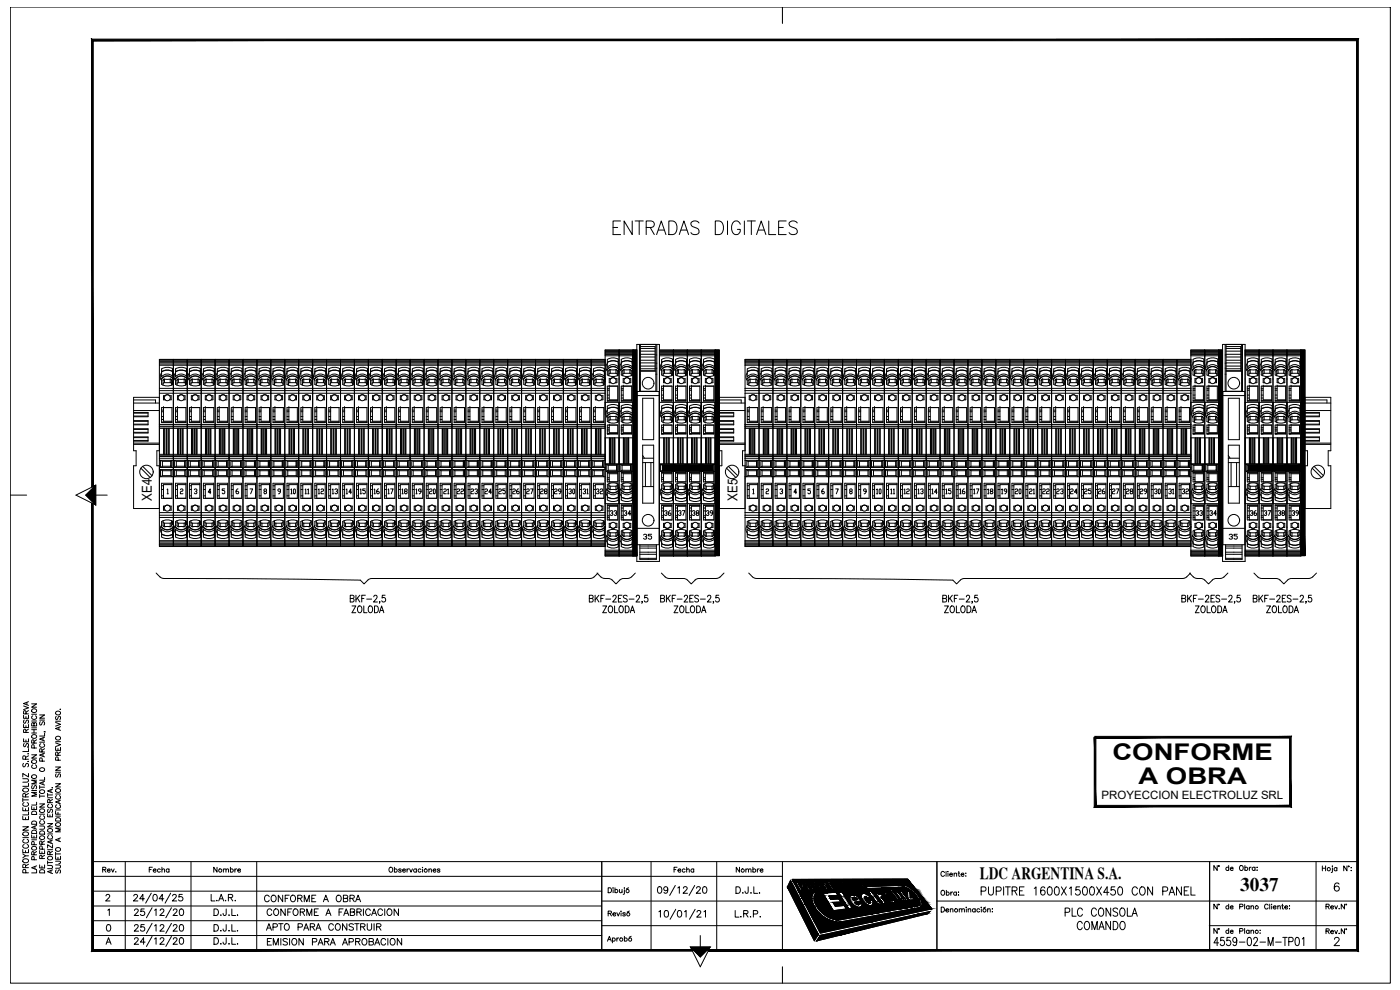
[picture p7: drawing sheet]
<svg xmlns="http://www.w3.org/2000/svg" width="420mm" height="297mm" viewBox="0 0 420 297" stroke-linecap="round" stroke-linejoin="round" font-family="sans-serif">
<defs><g id="words">
<text font-size="7.9" x="183.1" y="71.6">ENTRADAS DIGITALES</text>
<g font-size="6.9">
<text x="333.8" y="228">CONFORME</text>
<text x="341.7" y="235.1">A OBRA</text>
</g>
<text font-size="5.8" x="372.2" y="267.4">3037</text>
<g font-size="5.7">
<text x="293.5" y="269.9">PUPITRE 1600X1500X450 CON PANEL</text>
<text x="318.9" y="276.2">PLC CONSOLA</text>
<text x="322.4" y="280.1">COMANDO</text>
<text x="363.4" y="285">4559-02-M-TP01</text>
</g>
<g font-size="5.3">
<text x="104.8" y="185.2">ZOLODA</text>
<text x="179.9" y="185.2">ZOLODA</text>
<text x="201.4" y="185.2">ZOLODA</text>
<text x="282.6" y="185.2">ZOLODA</text>
<text x="357.7" y="185.2">ZOLODA</text>
<text x="379.2" y="185.2">ZOLODA</text>
<text x="79" y="280.5">APTO PARA CONSTRUIR</text>
</g>
<text font-size="5.1" x="294" y="263.6">LDC ARGENTINA S.A.</text>
<g font-size="4.9">
<text x="78.7" y="271.6">CONFORME A OBRA</text>
<text x="79.4" y="284.7">EMISION PARA APROBACION</text>
</g>
<g font-size="4.4">
<text x="86.4" y="149.2">10</text>
<text x="94.5" y="149.2">12</text>
<text x="98.8" y="149.2">13</text>
<text x="103" y="149.2">14</text>
<text x="107.2" y="149.2">15</text>
<text x="111.5" y="149.2">16</text>
<text x="115.7" y="149.2">17</text>
<text x="119.6" y="149.2">18</text>
<text x="123.8" y="149.2">19</text>
<text x="128.1" y="149.2">20</text>
<text x="132.3" y="149.2">21</text>
<text x="136.2" y="149.2">22</text>
<text x="140.4" y="149.2">23</text>
<text x="144.6" y="149.2">24</text>
<text x="148.9" y="149.2">25</text>
<text x="153.1" y="149.2">26</text>
<text x="157.3" y="149.2">27</text>
<text x="161.2" y="149.2">28</text>
<text x="165.5" y="149.2">29</text>
<text x="169.7" y="149.2">30</text>
<text x="174.3" y="149.2">31</text>
<text x="178.2" y="149.2">32</text>
<text x="262.1" y="149.2">10</text>
<text x="266.3" y="149.2">11</text>
<text x="270.6" y="149.2">12</text>
<text x="274.5" y="149.2">13</text>
<text x="278.7" y="149.2">14</text>
<text x="282.9" y="149.2">15</text>
<text x="287.2" y="149.2">16</text>
<text x="291.4" y="149.2">17</text>
<text x="295.6" y="149.2">18</text>
<text x="299.9" y="149.2">19</text>
<text x="303.7" y="149.2">20</text>
<text x="308" y="149.2">21</text>
<text x="312.2" y="149.2">22</text>
<text x="316.1" y="149.2">23</text>
<text x="320.3" y="149.2">24</text>
<text x="324.6" y="149.2">25</text>
<text x="328.8" y="149.2">26</text>
<text x="333" y="149.2">27</text>
<text x="337.3" y="149.2">28</text>
<text x="341.5" y="149.2">29</text>
<text x="345.7" y="149.2">30</text>
<text x="350" y="149.2">31</text>
<text x="353.8" y="149.2">32</text>
<text x="182.4" y="155.9">33</text>
<text x="186.3" y="155.9">34</text>
<text x="198.6" y="155.9">36</text>
<text x="202.8" y="155.9">37</text>
<text x="207.1" y="155.9">38</text>
<text x="211" y="155.9">39</text>
<text x="358.1" y="155.9">33</text>
<text x="362.3" y="155.9">34</text>
<text x="374.3" y="155.9">36</text>
<text x="378.5" y="155.9">37</text>
<text x="382.8" y="155.9">38</text>
<text x="387" y="155.9">39</text>
<text x="192.3" y="163">35</text>
<text x="367.9" y="163">35</text>
<text x="9.9" y="225.4" transform="rotate(-90 9.9 225.4)">SE RESERVA</text>
<text x="43.7" y="262.8">Fecha</text>
<text x="63.1" y="262.8">Nombre</text>
<text x="201.4" y="262.8">Fecha</text>
<text x="220.1" y="262.8">Nombre</text>
</g>
<g font-size="4.1">
<text x="45.6" y="150.3" transform="rotate(-90 45.6 150.3)">XE4</text>
<text x="221.3" y="150.3" transform="rotate(-90 221.3 150.3)">XE5</text>
</g>
<text font-size="4" x="93.8" y="149.2" transform="rotate(-90 93.8 149.2)">11</text>
<text font-size="3.4" x="330.6" y="239.8">PROYECCION ELECTROLUZ SRL</text>
</g></defs>
<!-- layer: 07 -->
<g fill="none" stroke="#000" stroke-width=".3">
<path d="M40.1 119.2h7.7v16h-.7v4.5h.7v12.9h-7.7v-12.9h.8v-4.5h-.8zM215.9 119.2h7.7v16h-.8v4.5h.8v12.9h-7.7v-12.9h.7v-4.5h-.7zM391.6 119.2h7.8v16h-.8v4.5h.8v12.9h-7.8v-12.9h.8v-4.5h-.8zM40.1 123.7h4.3v1.3h-4.3M40.1 126.2h4.3v1.3h-4.3M40.1 128.6h4.3v1.3h-4.3M40.1 131.1h4.3v1.3h-4.3M40.1 133h7.7M40.1 123.2h7.7M40.1 120.9h7.7M40.1 120h6.6v.9M40.1 124h4.3"/>
<path d="M40.1 129.7h4.3M40.1 128.8h4.3M40.1 124.8h4.3M40.1 127.3h4.3M40.1 126.4h4.3M40.1 132.2h4.3M40.1 131.3h4.3M42.8 139.9l2.8 2.8M215.9 133h7.7M215.9 131.1h4.3v1.3h-4.3M215.9 123.2h7.7M215.9 120.9h7.7"/>
<path d="M215.9 120h6.5v.9M215.9 123.7h4.3v1.3h-4.3M215.9 124h4.3M215.9 129.7h4.3M215.9 128.6h4.3v1.3h-4.3M215.9 126.2h4.3v1.3h-4.3M215.9 128.8h4.3M215.9 124.8h4.3M215.9 127.3h4.3M215.9 126.4h4.3M215.9 132.2h4.3M215.9 131.3h4.3"/>
<path d="M218.6 139.9l2.8 2.8M391.6 133h7.8M391.6 131.1h4.4v1.3h-4.4M391.6 123.2h7.8M391.6 120.9h7.8M391.6 120h6.6v.9M391.6 123.7h4.4v1.3h-4.4M391.6 124h4.4M391.6 129.7h4.4M391.6 128.6h4.4v1.3h-4.4M391.6 126.2h4.4v1.3h-4.4M391.6 128.8h4.4"/>
<path d="M391.6 124.8h4.4M391.6 127.3h4.4M391.6 126.4h4.4M391.6 132.2h4.4M391.6 131.3h4.4M394.4 139.9l2.8 2.8M42.3 140.5l2.8 2.8M218.1 140.5l2.8 2.8M393.8 140.5l2.8 2.8"/>
<circle cx="44" cy="141.6" r="2.02"/>
<circle cx="219.7" cy="141.6" r="2.02"/>
<circle cx="395.5" cy="141.6" r="2.02"/>
</g>
<!-- layer: 03 -->
<path d="M40.1 133.3h7.7M215.9 133.3h7.7M391.6 133.3h7.8" fill="none" stroke="#000" stroke-width=".3"/>
<!-- layer: 0 -->
<g fill="none" stroke="#000" stroke-width=".3">
<path d="M47.8 117.2h133.8M47.8 118h133.8M47.8 116.5h133.8M47.8 109.6h133.8M47.8 108.8h133.8M47.8 109.2h133.8M47.8 108h133.8M47.8 108.3h133.8M47.8 108.5h133.8M48.5 114.2v1.1l1.6 .5 1.7-.4v-1h.2M48.5 110.7l1.6-.5 1.7 .4v2.3a2.21 2.21 0 0 0-3.3 .2zM48.5 111.9a1.8 1.8 0 0 0 0 2.2"/>
<path d="M48.9 114.2v1.4M49.3 113.8l-.4 .3M49.4 114.8l-.5 .3M49.4 113.8h1.7M49.4 114.8h1.7M49.4 113.8v1M49.6 118.7h-.5v1.3h.5M50.9 118.7a.9 .9 0 0 0-1.3 0 .9 .9 0 0 0 0 1.3 .9 .9 0 0 0 1.3-.1M50.9 118.7a.9 .9 0 0 1 0 1.2M50.9 118.7h.5v1.3h-.5M51.1 114.8l.4 .3M51.1 113.8l.4 .3"/>
<path d="M51.1 113.8v1M51.5 114.2v1.4M51.8 111.8l.2 1.9a2.21 2.21 0 0 0-3.7 .2M51.8 111.5l-1.7-.4-1.6 .5M51.8 111.4l-1.7-.4-1.6 .5M51.9 113.7a2.11 2.11 0 0 0-3.5 .3M52 113.7l-.1 .7M52 113.8h.1M52 107.8v56.2M52.7 111.9a1.8 1.8 0 0 0 0 2.2M52.7 114.2v1.1l1.6 .5 1.6-.4 .1-1M52.7 110.7l1.6-.5 1.6 .4v2.3a2.21 2.21 0 0 0-3.2 .2z"/>
<path d="M53.1 114.2v1.4M53.5 113.8l-.4 .3M53.5 114.8l-.4 .3M53.5 113.8h1.9l.3 .3M53.5 113.8v1M53.7 118.7a.9 .9 0 0 0 0 1.2M53.7 119.9l.7 .3 .6-.3M53.7 118.7l.7-.3 .6 .3M53.7 118.7h-.4v1.3h.4M55 118.7a.9 .9 0 0 1 0 1.2M55.1 118.7h.4v1.3h-.4M55.3 114.8l.4 .3"/>
<path d="M55.3 113.8v1h-1.8M55.7 114.2v1.4M55.9 111.8l.3 1.9a2.21 2.21 0 0 0-3.7 .2M55.9 111.5l-1.6-.4-1.6 .5M55.9 111.4l-1.6-.4-1.6 .5M56 114.2l.1 .2M56 114.4h.2M56.1 113.7a2.11 2.11 0 0 0-3.6 .3M56.1 113.7l-.1 .5M56.1 113.8h.1M56.2 107.8v56.2M56.9 114.2v1.1l.5 .3 1.7 .2 1-.4"/>
<path d="M56.9 111.9a1.8 1.8 0 0 0 0 2.2M57.3 114.2v1.4M57.7 113.8l-.4 .3M57.7 114.8l-.4 .3M57.7 113.8h1.7M57.7 114.8h1.7M57.7 113.8v1M57.9 118.7h-.5v1.3h.5M57.9 118.7a.9 .9 0 0 0 0 1.2M57.9 119.9l.7 .3 .6-.3M57.9 118.7l.7-.3 .6 .3M59.2 118.7a.9 .9 0 0 1 0 1.2"/>
<path d="M59.2 118.7h.5v1.3h-.5M59.4 114.8l.4 .3M59.4 113.8l.4 .3M59.4 113.8v1M59.9 114.2v1.4M60.1 111.8l.3 1.9a2.21 2.21 0 0 0-3.7 .2M60.1 111.5l-1.6-.4-1.6 .5M60.1 110.6l-1.6-.4-1.6 .5v2.4a2.21 2.21 0 0 1 3.2-.2v-2.3M60.1 111.4l-1.6-.4-1.6 .5M60.2 114.4h.2M60.2 114.4l-.1 1M60.3 113.7a2.11 2.11 0 0 0-3.6 .3"/>
<path d="M60.3 113.7v.7M60.3 113.8h.1M60.4 107.8v56.2M61 110.7l1.7-.5 1.6 .4v2.3a2.21 2.21 0 0 0-3.3 .2M61 111.9a1.8 1.8 0 0 0 0 2.2M61 110.7v2.4M61 114.2v1.1M61.5 114.2v1.4M61.9 113.8l-.4 .3M61.9 114.8l-.4 .3M61.9 113.8h1.7M61.9 114.8h1.7"/>
<path d="M61.9 113.8v1M62.1 118.7a.9 .9 0 0 0 0 1.2M62.1 119.9l.6 .3 .7-.3M62.1 118.7l.6-.3 .7 .3M62.1 118.7h-.5v1.3h.5M63.4 118.7a.9 .9 0 0 1 0 1.2M63.4 118.7h.5v1.3h-.5M63.6 114.8l.4 .3M63.6 113.8l.4 .3M63.6 113.8v1M64 114.2v1.4M64.3 111.8l.3 1.9a2.21 2.21 0 0 0-3.8 .2"/>
<path d="M64.3 111.5l-1.6-.4-1.7 .5M64.3 111.4l-1.6-.4-1.7 .5M64.5 113.7a2.11 2.11 0 0 0-3.6 .3M64.5 113.7l-.1 .7M64.5 113.8h.1M64.6 114.4h-.3v1l-.5 .2-1.7 .1-1.1-.4M64.6 107.8v56.2M65.2 114.2v1.1l1.6 .5 1.7-.4v-1h.2M65.2 110.7l1.6-.5 1.7 .4v2.3a2.21 2.21 0 0 0-3.3 .2zM65.2 111.9a1.8 1.8 0 0 0 0 2.2M65.7 114.2v1.4M66.1 113.8l-.4 .3"/>
<path d="M66.1 114.8l-.4 .3M66.1 113.8h1.7v1h-1.7M66.1 113.8v1M66.3 118.7h-.5v1.3h.5M66.3 118.7a.9 .9 0 0 0 0 1.2M66.3 119.9l.6 .3 .7-.3M66.3 118.7l.6-.3 .7 .3M67.6 118.7a.9 .9 0 0 1 0 1.2M67.6 118.7h.5v1.3h-.5M67.8 114.8l.4 .3M67.8 113.8l.4 .3M68.2 114.2v1.4"/>
<path d="M68.5 111.8l.2 1.9a2.21 2.21 0 0 0-3.7 .2M68.5 111.5l-1.7-.4-1.6 .5M68.5 111.4l-1.7-.4-1.6 .5M68.7 113.7a2.11 2.11 0 0 0-3.6 .3M68.7 113.7l-.1 .7M68.7 113.8h.1M68.7 107.8v56.2M69.4 111.9a1.8 1.8 0 0 0 0 2.2M69.4 114.2v1.1l1.6 .5 1.7-.4v-1M69.9 114.2v1.4M70.2 113.8l-.4 .3M70.2 114.8l-.4 .3"/>
<path d="M70.2 113.8h1.8M70.3 114.8h1.7M70.3 113.8v1M70.5 118.7a.9 .9 0 0 0 0 1.2M70.5 119.9l.6 .3 .7-.3M70.5 118.7l.6-.3 .7 .3M70.5 118.7h-.5v1.3h.5M71.8 118.7a.9 .9 0 0 1 0 1.2M71.8 118.7h.5v1.3h-.5M72 114.8l.4 .3M72 113.8l.4 .3M72 113.8v1"/>
<path d="M72.4 114.2v1.4M72.7 111.8l.2 1.9a2.21 2.21 0 0 0-3.7 .2M72.7 112.9a2.21 2.21 0 0 0-3.3 .2v-2.4l1.6-.5 1.7 .4v2.3M72.7 111.5l-1.7-.4-1.6 .5M72.7 111.4l-1.7-.4-1.6 .5M72.7 114.4h.2M72.8 113.7a2.11 2.11 0 0 0-3.5 .3M72.8 113.7v.7M72.9 113.8h.1M72.9 107.8v56.2M73.6 114.2v1.1l1.6 .5 1.7-.4v-1h.2M73.6 110.7l1.6-.5 1.7 .4v2.3a2.21 2.21 0 0 0-3.3 .2z"/>
<path d="M73.6 111.9a1.8 1.8 0 0 0 0 2.2M74 114.2v1.4M74.4 113.8l-.4 .3M74.4 114.8l-.4 .3M74.4 113.8h1.8M74.4 114.8h1.8M74.4 113.8v1M74.6 118.7h-.5v1.3h.5M74.6 118.7a.9 .9 0 0 0 0 1.2M74.6 118.7a.9 .9 0 0 1 1.3 0 .9 .9 0 0 1 0 1.3 .9 .9 0 0 1-1.3-.1M76 118.7h.5v1.3h-.5M76.1 114.8l.5 .3"/>
<path d="M76.1 113.8l.5 .3M76.2 113.8v1M76.6 114.2v1.4M76.9 111.8l.2 1.9a2.21 2.21 0 0 0-3.7 .2M76.9 111.5l-1.7-.4-1.6 .5M76.9 111.4l-1.7-.4-1.6 .5M77 113.7a2.11 2.11 0 0 0-3.6 .3M77 113.7v.7M77 113.8h.1M77.1 107.8v56.2M77.8 111.9a1.8 1.8 0 0 0 0 2.2M77.8 114.2l-.1 1.1 1.7 .5 1.6-.4v-1h.3"/>
<path d="M77.8 110.7l1.6-.5 1.6 .4v2.3a2.21 2.21 0 0 0-3.2 .2zM78.2 114.2v1.4M78.6 113.8l-.4 .3M78.6 114.8l-.4 .3M78.6 113.8h1.7M78.6 114.8h1.7M78.6 113.8v1M78.8 118.7h-.5v1.3h.5M80.1 118.7a.9 .9 0 0 0-1.3 0 .9 .9 0 0 0 0 1.3 .9 .9 0 0 0 1.3-.1M80.1 118.7a.9 .9 0 0 1 0 1.2M80.1 118.7h.5v1.3h-.5M80.3 114.8l.5 .3"/>
<path d="M80.3 113.8l.5 .3M80.3 113.8v1M80.8 114.2v1.4M81 111.8l.3 1.9a2.21 2.21 0 0 0-3.7 .2M81 111.5l-1.6-.4-1.7 .5M81 111.4l-1.6-.4-1.7 .5M81.2 113.7a2.11 2.11 0 0 0-3.6 .3M81.2 113.7v.7M81.2 113.8h.1M81.3 107.8v56.2M81.9 114.2v1.1l1.7 .5 1.6-.4v-1h.3M81.9 110.7l1.7-.5 1.6 .4v2.3a2.21 2.21 0 0 0-3.3 .2z"/>
<path d="M81.9 111.9a1.8 1.8 0 0 0 0 2.2M82.4 114.2v1.4M82.8 113.8l-.4 .3M82.8 114.8l-.4 .3M83 118.7h-.5v1.3h.5M83 118.7a.9 .9 0 0 0 0 1.2M83 119.9l.7 .3 .6-.3M83 118.7l.7-.3 .6 .3M84.3 118.7a.9 .9 0 0 1 0 1.2M84.3 118.7h.5v1.3h-.5M84.5 114.8l.4 .3M84.5 113.8h-1.7v1h1.7"/>
<path d="M84.9 114.1l-.4-.3v1M84.9 114.2v1.4M85.2 111.8l.3 1.9a2.21 2.21 0 0 0-3.7 .2M85.2 111.5l-1.6-.4-1.7 .5M85.2 111.4l-1.6-.4-1.7 .5M85.4 113.7a2.11 2.11 0 0 0-3.6 .3M85.4 113.7v.7M85.4 113.8h.1M85.5 107.8v56.2M86.1 111.9a1.8 1.8 0 0 0 0 2.2M86.1 114.2v1.1l.5 .3 1.7 .2 1.1-.4M86.6 114.2v1.4"/>
<path d="M87 113.8l-.4 .3M87 114.8l-.4 .3M87 113.8h1.7M87 114.8h1.7M87 113.8v1M87.2 118.7a.9 .9 0 0 0 0 1.2M87.2 118.7a.9 .9 0 0 1 1.3 0 .9 .9 0 0 1 0 1.3 .9 .9 0 0 1-1.3-.1M87.2 118.7h-.5v1.3h.5M88.5 118.7h.5v1.3h-.5M88.7 114.8l.4 .3M88.7 113.8l.4 .3M88.7 113.8v1"/>
<path d="M89.1 114.2v1.4M89.4 111.8l.2 1.9a2.21 2.21 0 0 0-3.7 .2M89.4 111.5l-1.7-.4-1.6 .5M89.4 110.6l-1.7-.4-1.6 .5v2.4a2.21 2.21 0 0 1 3.3-.2M89.4 111.4l-1.7-.4-1.6 .5M89.4 110.6v2.3M89.5 114.4l-.1 1M89.5 114.4h.1M89.6 113.7a2.11 2.11 0 0 0-3.6 .3M89.6 113.7l-.1 .7M89.6 113.8h.1M89.6 107.8v56.2"/>
<path d="M90.3 114.2v1.1l1.6 .5 1.7-.4v-1h.2M90.3 110.7l1.6-.5 1.7 .4v2.3a2.21 2.21 0 0 0-3.3 .2zM90.3 111.9a1.8 1.8 0 0 0 0 2.2M90.8 114.2v1.4M91.2 113.8l-.5 .3M91.2 114.8l-.5 .3M91.2 113.8h1.7M91.2 114.8h1.7M91.2 113.8v1M91.4 118.7h-.5v1.3h.5M91.4 118.7a.9 .9 0 0 0 0 1.2M91.4 119.9l.6 .3 .7-.3"/>
<path d="M91.4 118.7l.6-.3 .7 .3M92.7 118.7a.9 .9 0 0 1 0 1.2M92.7 118.7h.5v1.3h-.5M92.9 114.8l.4 .3M92.9 113.8l.4 .3M92.9 113.8v1M93.3 114.2v1.4M93.6 111.8l.2 1.9M93.6 111.5l-1.7-.4-1.6 .5M93.6 111.4l-1.7-.4-1.6 .5M93.8 113.7a2.11 2.11 0 0 0-3.6 .3M93.8 113.7l-.1 .7"/>
<path d="M93.8 113.8h.1M93.8 113.7a2.19 2.19 0 0 0-3.7 .2M93.8 107.8v56.2M94.5 111.9a1.8 1.8 0 0 0 0 2.2M94.5 114.2v1.1l1.6 .5 1.7-.4v-1h.2M94.5 110.7l1.6-.5 1.7 .4-.1 2.3a2.21 2.21 0 0 0-3.2 .2zM94.9 114.2v1.4M95.3 113.8l-.4 .3M95.3 114.8l-.4 .3M95.3 114.8h1.8M95.5 118.7a.9 .9 0 0 0 0 1.2M95.5 119.9l.7 .3 .7-.3"/>
<path d="M95.5 118.7l.7-.3 .7 .3M95.5 118.7h-.4v1.3h.4M96.9 118.7a.9 .9 0 0 1 0 1.2M96.9 118.7h.4v1.3h-.4M97.1 113.8h-1.8v1M97.1 114.8l.4 .3M97.1 113.8l.4 .3M97.1 113.8v1M97.5 114.2v1.4M97.7 111.8l.2 .3M97.8 111.5l-1.7-.4-1.6 .5M97.8 111.4l-1.7-.4-1.6 .5"/>
<path d="M97.9 112.1l.1 1.6a2.21 2.21 0 0 0-3.7 .2M97.9 113.7a2.11 2.11 0 0 0-3.6 .3M97.9 113.7v.7M97.9 113.8h.1M98 107.8v56.2M98.7 114.2v1.1l1.6 .5 1.6-.4 .1-1M98.7 110.7l1.6-.5 1.6 .4v2.3a2.21 2.21 0 0 0-3.2 .2zM98.7 111.9a1.8 1.8 0 0 0 0 2.2M99.1 114.2v1.4M99.5 114.8l-.4 .3M99.5 113.8v1h1.7M99.7 118.7h-.5v1.3h.5"/>
<path d="M99.7 118.7a.9 .9 0 0 0 0 1.2M99.7 119.9l.7 .3 .6-.3M99.7 118.7l.7-.3 .6 .3M101 118.7a.9 .9 0 0 1 0 1.2M101 118.7h.5v1.3h-.5M101.2 114.8l.4 .3M101.2 113.8l.4 .3M101.2 113.8v1M101.2 113.8h-1.8l-.3 .3M101.7 114.2v1.4M101.9 111.8l.3 1.9a2.21 2.21 0 0 0-3.7 .2M101.9 111.5l-1.6-.4-1.6 .5"/>
<path d="M101.9 111.4l-1.6-.4-1.6 .5M102 114.4h.2M102.1 113.7a2.11 2.11 0 0 0-3.6 .3M102.1 113.7v.7M102.1 113.8h.1M102.2 107.8v56.2M102.8 111.9a1.8 1.8 0 0 0 0 2.2M102.8 114.2v1.1l.5 .3 1.7 .2 1.1-.4M103.3 114.2v1.4M103.7 113.8l-.4 .3M103.7 114.8l-.4 .3M103.7 113.8h1.7"/>
<path d="M103.7 114.8h1.7M103.7 113.8v1M103.9 118.7a.9 .9 0 0 0 0 1.2M103.9 119.9l.7 .3 .6-.3M103.9 118.7l.7-.3 .6 .3M103.9 118.7h-.5v1.3h.5M105.2 118.7a.9 .9 0 0 1 0 1.2M105.2 118.7h.5v1.3h-.5M105.4 114.8l.4 .3M105.4 113.8l.4 .3M105.4 113.8v1M105.8 114.2v1.4"/>
<path d="M106.1 111.8l.3 1.9a2.21 2.21 0 0 0-3.8 .2M106.1 111.5l-1.6-.4-1.7 .5M106.1 110.6l-1.6-.4-1.7 .5v2.4a2.21 2.21 0 0 1 3.3-.2M106.1 111.4l-1.6-.4-1.7 .5M106.1 110.6v2.3M106.2 114.4h.2M106.2 114.4l-.1 1M106.3 113.7a2.11 2.11 0 0 0-3.6 .3M106.3 113.7l-.1 .7M106.3 113.8h.1M106.4 107.8v56.2M107 114.2v1.1l1.6 .5 1.7-.4v-1h.3"/>
<path d="M107 110.7l1.6-.5 1.7 .4v2.3a2.21 2.21 0 0 0-3.3 .2zM107 111.9a1.8 1.8 0 0 0 0 2.2M107.5 114.2v1.4M107.9 113.8l-.4 .3M107.9 114.8l-.4 .3M107.9 113.8h1.7M107.9 114.8h1.7M107.9 113.8v1M108.1 118.7h-.5v1.3h.5M109.4 118.7a.9 .9 0 0 0-1.3 0 .9 .9 0 0 0 0 1.3 .9 .9 0 0 0 1.3-.1M109.4 118.7a.9 .9 0 0 1 0 1.2M109.4 118.7h.5v1.3h-.5"/>
<path d="M109.6 114.8l.4 .3M109.6 113.8l.4 .3M109.6 113.8v1M110 114.2v1.4M110.3 111.8l.3 1.9a2.21 2.21 0 0 0-3.8 .2M110.3 111.5l-1.7-.4-1.6 .5M110.3 111.4l-1.7-.4-1.6 .5M110.5 113.7a2.11 2.11 0 0 0-3.6 .3M110.5 113.7l-.1 .7M110.5 113.8h.1M110.6 107.8v56.2M111.2 111.9a1.8 1.8 0 0 0 0 2.2"/>
<path d="M111.2 114.2v1.1l1.6 .5 1.7-.4 .1-1M111.2 110.7l1.6-.5 1.7 .4v2.3a2.21 2.21 0 0 0-3.3 .2zM111.7 114.2v1.4M112 114.8l-.4 .3M112.1 113.8v1h1.7M112.3 118.7a.9 .9 0 0 0 0 1.2M112.3 119.9l.6 .3 .7-.3M112.3 118.7l.6-.3 .7 .3M112.3 118.7h-.5v1.3h.5M113.6 118.7a.9 .9 0 0 1 0 1.2M113.6 118.7h.5v1.3h-.5M113.8 113.8h-1.9l-.3 .3"/>
<path d="M113.8 114.8l.4 .3M114.2 114.1l-.4-.3v1M114.2 114.2v1.4M114.5 111.8l.2 1.9a2.21 2.21 0 0 0-3.7 .2M114.5 111.5l-1.7-.4-1.6 .5M114.5 111.4l-1.7-.4-1.6 .5M114.6 114.4h.1M114.6 113.7a2.11 2.11 0 0 0-3.5 .3M114.7 113.7l-.1 .7M114.7 113.8h.1M114.7 107.8v56.2M115.4 114.2v1.1l1.6 .5 1.7-.4v-1"/>
<path d="M115.4 110.7l1.6-.5 1.7 .4v2.3a2.21 2.21 0 0 0-3.3 .2zM115.4 111.9a1.8 1.8 0 0 0 0 2.2M115.8 114.2v1.4M116.2 113.8l-.4 .3M116.2 114.8l-.4 .3M116.2 113.8h1.8M116.2 114.8h1.8M116.2 113.8v1M116.4 118.7h-.4v1.3h.4M116.4 118.7a.9 .9 0 0 0 0 1.2M116.4 119.9l.7 .3 .7-.3M116.4 118.7l.7-.3 .7 .3"/>
<path d="M117.8 118.7a.9 .9 0 0 1 0 1.2M117.8 118.7h.5v1.3h-.5M118 114.8l.4 .3M118 113.8l.4 .3M118 113.8v1M118.4 114.2v1.4M118.7 111.8l.2 1.9a2.21 2.21 0 0 0-3.7 .2M118.7 111.5l-1.7-.4-1.6 .5M118.7 111.4l-1.7-.4-1.6 .5M118.7 114.2l.1 .2M118.7 114.4h.2M118.8 113.7a2.11 2.11 0 0 0-3.5 .3"/>
<path d="M118.8 113.7l-.1 .5M118.9 113.8h.1M118.9 107.8v56.2M119.5 110.7l1.7-.5 1.7 .4-.1 2.3a2.21 2.21 0 0 0-3.2 .2M119.6 111.9a1.8 1.8 0 0 0 0 2.2M119.6 110.7v2.4M119.6 114.2v1.1M120 114.2v1.4M120.4 113.8l-.4 .3M120.4 114.8l-.4 .3M120.4 113.8h1.7M120.4 114.8h1.8"/>
<path d="M120.4 113.8v1M120.6 118.7a.9 .9 0 0 0 0 1.2M120.6 119.9l.7 .3 .6-.3M120.6 118.7l.7-.3 .6 .3M120.6 118.7h-.5v1.3h.5M121.9 118.7a.9 .9 0 0 1 0 1.2M121.9 118.7h.5v1.3h-.5M122.1 114.8l.5 .3M122.1 113.8l.5 .3M122.2 113.8v1M122.6 114.2v1.4M122.8 111.8l.3 1.9"/>
<path d="M122.8 111.5l-1.6-.4-1.6 .5M122.8 111.4l-1.6-.4-1.7 .5M122.9 114.4l-.1 1-.5 .2-1.7 .1-1.1-.4M122.9 114.4h.2M123 113.7a2.11 2.11 0 0 0-3.6 .3M123.1 113.7a2.19 2.19 0 0 0-3.7 .2M123.1 113.8l-.2 .2 .1 .4M123.1 107.8v56.2M123.6 114a2.12 2.12 0 0 1 3.6-.3v.7M123.7 114.2v1.1l1.7 .5 1.6-.4v-1h.3M123.7 110.7l1.7-.5 1.6 .4v2.3a2.21 2.21 0 0 0-3.3 .2zM123.7 111.9a1.8 1.8 0 0 0 0 2.2"/>
<path d="M124.2 114.2v1.4M124.6 113.8l-.4 .3M124.6 114.8l-.4 .3M124.6 113.8h1.7M124.6 114.8h1.7M124.6 113.8v1M124.8 118.7h-.5v1.3h.5M124.8 118.7a.9 .9 0 0 0 0 1.2M124.8 119.9l.7 .3 .6-.3M124.8 118.7l.7-.3 .6 .3M126.1 118.7a.9 .9 0 0 1 0 1.2M126.1 118.7h.5v1.3h-.5"/>
<path d="M126.3 114.8l.4 .3M126.3 113.8l.4 .3M126.3 113.8v1M126.7 114.2v1.4M127 111.8l.3 1.9a2.21 2.21 0 0 0-3.7 .2M127 111.5l-1.6-.4-1.7 .5M127 111.4l-1.6-.4-1.7 .5M127.2 113.8h.1M127.3 107.8v56.2M127.9 111.9a1.8 1.8 0 0 0 0 2.2M127.9 114.2v1.1l1.6 .5 1.7-.4 .1-1M127.9 110.7l1.6-.5 1.7 .4v2.3a2.21 2.21 0 0 0-3.3 .2z"/>
<path d="M128.4 114.2v1.4M128.8 113.8l-.4 .3M128.8 114.8l-.4 .3M128.8 113.8h1.9l.2 .3M128.8 113.8v1M129 118.7a.9 .9 0 0 0 0 1.2M129 119.9l.6 .3 .7-.3M129 118.7l.6-.3 .7 .3M129 118.7h-.5v1.3h.5M130.3 118.7a.9 .9 0 0 1 0 1.2M130.3 118.7h.5v1.3h-.5M130.5 114.8l.4 .3"/>
<path d="M130.5 113.8v1h-1.7M130.9 114.2v1.4M131.2 111.8l.2 1.9a2.21 2.21 0 0 0-3.7 .2M131.2 111.5l-1.7-.4-1.6 .5M131.2 111.4l-1.7-.4-1.6 .5M131.3 114.2v.2M131.3 114.4h.1M131.4 113.7a2.11 2.11 0 0 0-3.6 .3M131.4 113.7l-.1 .5M131.4 113.8h.1M131.4 107.8v56.2M132.1 114.2v1.1l1.6 .5 1.7-.4 .1-1"/>
<path d="M132.1 110.7l1.6-.5 1.7 .4v2.3a2.21 2.21 0 0 0-3.3 .2zM132.1 111.9a1.8 1.8 0 0 0 0 2.2M132.6 114.2v1.4M133 113.8l-.5 .3M133 114.8l-.5 .3M133 113.8h1.7M133 114.8h1.7M133 113.8v1M133.2 118.7h-.5v1.3h.5M133.2 118.7a.9 .9 0 0 0 0 1.2M133.2 118.7a.9 .9 0 0 1 1.3 0 .9 .9 0 0 1 0 1.3 .9 .9 0 0 1-1.3-.1M134.5 118.7h.5v1.3h-.5"/>
<path d="M134.7 114.8l.4 .3M134.7 113.8l.4 .3M134.7 113.8v1M135.1 114.2v1.4M135.4 111.8l.2 1.9a2.21 2.21 0 0 0-3.7 .2M135.4 111.5l-1.7-.4-1.6 .5M135.4 111.4l-1.7-.4-1.6 .5M135.5 114.4h.1M135.6 113.7a2.11 2.11 0 0 0-3.6 .3M135.6 113.7l-.1 .7M135.6 113.8h.1M135.6 107.8v56.2"/>
<path d="M136.1 114a2.12 2.12 0 0 1 3.6-.3v.7M136.3 110.7l1.6-.5 1.7 .4v2.3a2.21 2.21 0 0 0-3.3 .2M136.3 111.9a1.8 1.8 0 0 0 0 2.2M136.3 110.7v2.4M136.3 114.2v1.1M136.7 114.2v1.4M137.1 113.8l-.4 .3M137.1 114.8l-.4 .3M137.1 113.8h1.8M137.1 114.8h1.8M137.1 113.8v1M137.4 118.7h-.5v1.3h.5"/>
<path d="M138.7 118.7a.9 .9 0 0 0-1.3 0 .9 .9 0 0 0 0 1.3 .9 .9 0 0 0 1.3-.1M138.7 118.7a.9 .9 0 0 1 0 1.2M138.7 118.7h.4v1.3h-.4M138.9 114.8l.4 .3M138.9 113.8l.4 .3M138.9 113.8v1M139.3 114.2v1.4M139.5 111.8l.3 1.9a2.21 2.21 0 0 0-3.7 .2M139.6 111.5l-1.7-.4-1.6 .5M139.6 111.4l-1.7-.4-1.6 .5M139.7 113.8h.1M139.8 114.4h-.2v1l-.6 .2-1.7 .1-1-.4"/>
<path d="M139.8 107.8v56.2M140.5 114.2v1.1l1.6 .5 1.6-.4v-1h.3M140.5 110.7l1.6-.5 1.6 .4v2.3a2.21 2.21 0 0 0-3.2 .2zM140.5 111.9a1.8 1.8 0 0 0 0 2.2M140.9 114.2v1.4M141.3 113.8l-.4 .3M141.3 114.8l-.4 .3M141.3 113.8h1.7v1h-1.7M141.3 113.8v1M141.5 118.7h-.5v1.3h.5M141.5 118.7a.9 .9 0 0 0 0 1.2M141.5 119.9l.7 .3 .6-.3"/>
<path d="M141.5 118.7l.7-.3 .6 .3M142.8 118.7a.9 .9 0 0 1 0 1.2M142.9 118.7h.4v1.3h-.4M143 114.8l.4 .3M143 113.8l.4 .3M143.5 114.2v1.4M143.7 111.8l.2 .3M143.7 111.5l-1.6-.4-1.6 .5M143.7 111.4l-1.6-.4-1.6 .5M143.9 112.1l.1 1.6a2.21 2.21 0 0 0-3.7 .2M143.9 113.7a2.11 2.11 0 0 0-3.6 .3M143.9 113.7v.7"/>
<path d="M143.9 113.8h.1M144 107.8v56.2M144.6 111.9a1.8 1.8 0 0 0 0 2.2M144.7 114.2l-.1 1.1 .5 .3 1.7 .2 1.1-.4M145.1 114.2v1.4M145.5 113.8l-.4 .3M145.5 114.8l-.4 .3M145.5 113.8h1.7M145.5 114.8h1.7M145.5 113.8v1M145.7 118.7a.9 .9 0 0 0 0 1.2M145.7 118.7a.9 .9 0 0 1 1.3 0 .9 .9 0 0 1 0 1.3 .9 .9 0 0 1-1.3-.1"/>
<path d="M145.7 118.7h-.5v1.3h.5M147 118.7h.5v1.3h-.5M147.2 114.8l.4 .3M147.2 113.8l.4 .3M147.2 113.8v1M147.6 114.2v1.4M147.9 111.8l.3 1.9a2.21 2.21 0 0 0-3.7 .2M147.9 111.5l-1.6-.4-1.7 .5M147.9 110.6l-1.6-.4-1.6 .5-.1 2.4a2.21 2.21 0 0 1 3.3-.2M147.9 111.4l-1.6-.4-1.7 .5M147.9 110.6v2.3M148 114.4h.2"/>
<path d="M148 114.4l-.1 1M148.1 113.7a2.11 2.11 0 0 0-3.6 .3M148.1 113.7l-.1 .7M148.1 113.8h.1M148.2 107.8v56.2M148.8 114.2v1.1l1.7 .5 1.6-.4v-1h.3M148.8 110.7l1.7-.5 1.6 .4v2.3a2.21 2.21 0 0 0-3.3 .2zM148.8 111.9a1.8 1.8 0 0 0 0 2.2M149.3 114.2v1.4M149.7 113.8l-.4 .3M149.7 114.8l-.4 .3M149.7 113.8h1.7"/>
<path d="M149.7 114.8h1.7M149.7 113.8v1M149.9 118.7h-.5v1.3h.5M149.9 118.7a.9 .9 0 0 0 0 1.2M149.9 119.9l.6 .3 .7-.3M149.9 118.7l.6-.3 .7 .3M151.2 118.7a.9 .9 0 0 1 0 1.2M151.2 118.7h.5v1.3h-.5M151.4 114.8l.4 .3M151.4 113.8l.4 .3M151.4 113.8v1M151.8 114.2v1.4"/>
<path d="M152.1 111.8l.3 1.9a2.21 2.21 0 0 0-3.8 .2M152.1 111.5l-1.6-.4-1.7 .5M152.1 111.4l-1.6-.4-1.7 .5M152.3 113.7a2.11 2.11 0 0 0-3.6 .3M152.3 113.7l-.1 .7M152.3 113.8h.1M152.4 107.8v56.2M153 111.9a1.8 1.8 0 0 0 0 2.2M153 114.2v1.1l1.6 .5 1.7-.4v-1h.2M153 110.7l1.6-.5 1.7 .4v2.3a2.21 2.21 0 0 0-3.3 .2zM153.5 114.2v1.4M153.8 113.8l-.4 .3"/>
<path d="M153.8 114.8l-.4 .3M153.9 113.8h1.7M153.9 114.8h1.7M153.9 113.8v1M154.1 118.7h-.5v1.3h.5M155.4 118.7a.9 .9 0 0 0-1.3 0 .9 .9 0 0 0 0 1.3 .9 .9 0 0 0 1.3-.1M155.4 118.7a.9 .9 0 0 1 0 1.2M155.4 118.7h.5v1.3h-.5M155.6 114.8l.4 .3M155.6 113.8l.4 .3M155.6 113.8v1M156 114.2v1.4"/>
<path d="M156.3 111.8l.1 .3M156.3 111.5l-1.7-.4-1.6 .5M156.3 111.4l-1.7-.4-1.6 .5M156.4 112.1l.1 1.6a2.21 2.21 0 0 0-3.7 .2M156.4 113.7a2.11 2.11 0 0 0-3.5 .3M156.5 113.7l-.1 .7M156.5 113.8h.1M156.5 107.8v56.2M157.2 114.2v1.1l1.6 .5 1.7-.4v-1M157.2 110.7l1.6-.5 1.7 .4v2.3a2.21 2.21 0 0 0-3.3 .2zM157.2 111.9a1.8 1.8 0 0 0 0 2.2M157.6 114.2v1.4"/>
<path d="M158 113.8l-.4 .3M158 114.8l-.4 .3M158.2 118.7h-.4v1.3h.4M158.3 118.7a.9 .9 0 0 0 0 1.2M158.3 119.9l.6 .3 .7-.3M158.3 118.7l.6-.3 .7 .3M159.6 118.7a.9 .9 0 0 1 0 1.2M159.6 118.7h.5v1.3h-.5M159.8 114.8l.4 .3M159.8 113.8l.4 .3M159.8 113.8v1M159.8 113.8h-1.8l.1 1h1.7"/>
<path d="M160.2 114.2v1.4M160.5 111.8l.2 1.9a2.21 2.21 0 0 0-3.7 .2M160.5 111.5l-1.7-.4-1.6 .5M160.5 111.4l-1.7-.4-1.6 .5M160.5 114.4h.2M160.6 113.7a2.11 2.11 0 0 0-3.5 .3M160.6 113.7v.7M160.7 113.8h.1M160.7 107.8v56.2M161.4 111.9a1.8 1.8 0 0 0 0 2.2M161.4 114.2v1.1l.5 .3 1.7 .2 1-.4M161.8 114.2v1.4"/>
<path d="M162.2 113.8l-.4 .3M162.2 114.8l-.4 .3M162.2 113.8h1.7M162.2 114.8h1.8M162.2 113.8v1M162.4 118.7a.9 .9 0 0 0 0 1.2M162.4 119.9l.7 .3 .6-.3M162.4 118.7l.7-.3 .6 .3M162.4 118.7h-.5v1.3h.5M163.7 118.7a.9 .9 0 0 1 0 1.2M163.7 118.7h.5v1.3h-.5M163.9 114.8l.5 .3"/>
<path d="M163.9 113.8l.5 .3M164 113.8v1M164.4 114.2v1.4M164.6 111.8l.3 1.9a2.21 2.21 0 0 0-3.7 .2M164.6 111.5l-1.6-.4-1.6 .5M164.6 110.6l-1.6-.4-1.6 .5v2.4a2.21 2.21 0 0 1 3.2-.2M164.6 111.4l-1.6-.4-1.6 .5M164.7 110.6v2.3M164.7 114.4h.2M164.7 114.4v1M164.8 113.7a2.11 2.11 0 0 0-3.6 .3M164.8 113.7v.7"/>
<path d="M164.8 113.8h.1M164.9 107.8v56.2M165.5 114.2v1.1l1.7 .5 1.6-.4v-1h.3M165.6 113.1a2.21 2.21 0 0 1 3.2-.2v-2.3l-1.6-.4-1.7 .5v2.4M165.6 111.9a1.8 1.8 0 0 0 0 2.2M166 114.2v1.4M166.4 113.8l-.4 .3M166.4 114.8l-.4 .3M166.4 113.8h1.7M166.4 114.8h1.7M166.4 113.8v1M166.6 118.7h-.5v1.3h.5"/>
<path d="M166.6 118.7a.9 .9 0 0 0 0 1.2M166.6 119.9l.7 .3 .6-.3M166.6 118.7l.7-.3 .6 .3M167.9 118.7a.9 .9 0 0 1 0 1.2M167.9 118.7h.5v1.3h-.5M168.1 114.8l.4 .3M168.1 113.8l.4 .3M168.1 113.8v1M168.6 114.2v1.4M168.8 111.8l.3 1.9M168.8 111.5l-1.6-.4-1.7 .5M168.8 111.4l-1.6-.4-1.7 .5"/>
<path d="M169 113.7a2.11 2.11 0 0 0-3.6 .3M169.1 113.7a2.19 2.19 0 0 0-3.7 .2M169.1 113.8l-.2 .2 .1 .4M169.1 107.8v56.2M169.7 111.9a1.8 1.8 0 0 0 0 2.2M169.7 114.2v1.1l1.6 .5 1.7-.4v-1h.2M169.7 110.7l1.6-.5 1.7 .4v2.3a2.21 2.21 0 0 0-3.3 .2zM170.2 114.2v1.4M170.6 113.8l-.4 .3M170.6 114.8l-.4 .3M170.8 118.7a.9 .9 0 0 0 0 1.2M170.8 119.9l.6 .3 .7-.3"/>
<path d="M170.8 118.7l.6-.3 .7 .3M170.8 118.7h-.5v1.3h.5M172.1 118.7a.9 .9 0 0 1 0 1.2M172.1 118.7h.5v1.3h-.5M172.3 113.8h-1.7v1h1.7M172.3 114.8l.4 .3M172.7 114.1l-.4-.3v1M172.7 114.2v1.4M173 111.8l.2 1.9a2.21 2.21 0 0 0-3.7 .2M173 111.5l-1.7-.4-1.6 .5M173 111.4l-1.7-.4-1.6 .5M173.2 113.7a2.11 2.11 0 0 0-3.6 .3"/>
<path d="M173.2 113.7l-.1 .7M173.2 113.8h.1M173.2 107.8v56.2M173.9 114.2v1.1l1.6 .5 1.7-.4 .1-1M173.9 110.7l1.6-.5 1.7 .4v2.3a2.21 2.21 0 0 0-3.3 .2zM173.9 111.9a1.8 1.8 0 0 0 0 2.2M174.4 114.2v1.4M174.8 113.8l-.4 .3M174.8 114.8l-.5 .3M174.8 113.8h1.7M174.8 114.8h1.7M174.8 113.8v1"/>
<path d="M175 118.7h-.5v1.3h.5M175 118.7a.9 .9 0 0 0 0 1.2M175 119.9l.6 .3 .7-.3M175 118.7l.6-.3 .7 .3M176.3 118.7a.9 .9 0 0 1 0 1.2M176.3 118.7h.5v1.3h-.5M176.5 114.8l.4 .3M176.5 113.8l.4 .3M176.5 113.8v1M176.9 114.2v1.4M177.2 111.8l.2 1.9a2.21 2.21 0 0 0-3.7 .2M177.2 111.5l-1.7-.4-1.6 .5"/>
<path d="M177.2 111.4l-1.7-.4-1.6 .5M177.2 114.2l.1 .2M177.3 114.4h.1M177.4 113.7a2.11 2.11 0 0 0-3.6 .3M177.4 113.7l-.1 .5M177.4 113.8h.1M177.4 107.8v56.2M178.1 110.7l1.6-.5 1.7 .4v2.3a2.21 2.21 0 0 0-3.3 .2v-2.4M178.1 111.9a1.8 1.8 0 0 0 0 2.2M178.1 114.2v1.1M178.5 114.2v1.4M178.9 113.8l-.4 .3"/>
<path d="M178.9 114.8l-.4 .3M178.9 113.8h1.8M178.9 114.8h1.8M178.9 113.8v1M179.1 118.7a.9 .9 0 0 0 0 1.2M179.1 119.9l.7 .3 .7-.3M179.1 118.7l.7-.3 .7 .3M179.2 118.7h-.5v1.3h.5M180.5 118.7a.9 .9 0 0 1 0 1.2M180.5 118.7h.5v1.3h-.5M180.7 114.8l.4 .3M180.7 113.8l.4 .3"/>
<path d="M180.7 113.8v1M181.1 114.2v1.4M181.4 111.8l.2 1.9M181.4 111.5l-1.7-.4-1.6 .5M181.4 111.4l-1.7-.4-1.6 .5M181.5 114.4l-.1 1-.6 .2-1.7 .1-1-.4M181.5 114.4h.1M181.5 113.7a2.11 2.11 0 0 0-3.6 .3M181.6 113.7a2.19 2.19 0 0 0-3.7 .2M181.6 113.8l-.2 .2 .1 .4M190 105h1.1v61.8h-1.1zM191.1 103.3h6.8v65.2h-6.8z"/>
<path d="M191.2 118.7h6.6M191.9 106.5h.3M191.9 109h.3M191.9 110.5h.3M191.9 112.3h.3M191.9 103.3v14.2M192.2 108.9h4.4M192.2 104h4.4v7.2h-4.4M192.2 103.3v14.2M192.2 104.5h4.4M192.2 105.4h4.4M192.2 106.3h4.4"/>
<path d="M192.2 107.1h4.4M192.2 108.1h4.4M192.2 117.4h4.6M192.2 111.4h4.6M192.2 109.8h4.4M192.2 110.6h4.4M192.9 119.5h3.3v12.4h-3.3zM196.8 106.5h.3M196.8 109h.3M196.8 110.5h.3M196.8 112.3h.3M196.8 103.3v14.2"/>
<path d="M197.1 103.3v14.2M214.6 105h1.3v61.7h-1.3zM223.6 117.2h133.8M223.6 118h133.8M223.6 116.5h133.8M223.6 109.6h133.8M223.6 108.8h133.8M223.6 109.2h133.8M223.6 108h133.8M223.6 108.3h133.8M223.6 108.5h133.8M224.3 114.2v1.1l1.6 .5 1.6-.4v-1h.3"/>
<path d="M224.3 110.7l1.6-.5 1.6 .4v2.3a2.21 2.21 0 0 0-3.2 .2zM224.3 111.9a1.8 1.8 0 0 0 0 2.2M224.7 114.2v1.4M225.1 113.8l-.4 .3M225.1 114.8l-.4 .3M225.3 118.7a.9 .9 0 0 0 0 1.2M225.3 119.9l.7 .3 .6-.3M225.3 118.7l.7-.3 .6 .3M225.3 118.7h-.4v1.3h.4M226.6 118.7a.9 .9 0 0 1 0 1.2M226.7 118.7h.4v1.3h-.4M226.8 114.8l.4 .3"/>
<path d="M226.8 113.8l.4 .3M226.8 113.8v1M226.8 113.8h-1.7v1h1.7M227.3 114.2v1.4M227.5 111.8l.3 1.9a2.21 2.21 0 0 0-3.7 .2M227.5 111.5l-1.6-.4-1.6 .5M227.5 111.4l-1.6-.4-1.6 .5M227.7 113.7a2.11 2.11 0 0 0-3.6 .3M227.7 113.7v.7M227.7 113.8h.1M227.8 107.8v56.2M228.4 111.9a1.8 1.8 0 0 0 0 2.2"/>
<path d="M228.5 114.2l-.1 1.1 .5 .3 1.7 .2 1.1-.4M228.9 114.2v1.4M229.3 113.8h1.7M229.3 113.8l-.4 .3M229.3 114.8l-.4 .3M229.3 114.8h1.7M229.3 113.8v1M229.5 118.7a.9 .9 0 0 0 0 1.2M229.5 119.9l.7 .3 .6-.3M229.5 118.7l.7-.3 .6 .3M229.5 118.7h-.5v1.3h.5M230.8 118.7a.9 .9 0 0 1 0 1.2"/>
<path d="M230.8 118.7h.5v1.3h-.5M231 114.8l.4 .3M231 113.8l.4 .3M231 113.8v1M231.4 114.2v1.4M231.7 111.8l.3 1.9a2.21 2.21 0 0 0-3.7 .2M231.7 111.5l-1.6-.4-1.7 .5M231.7 110.6l-1.6-.4-1.6 .5-.1 2.4a2.21 2.21 0 0 1 3.3-.2M231.7 111.4l-1.6-.4-1.7 .5M231.7 110.6v2.3M231.8 114.4h.2M231.8 114.4l-.1 1"/>
<path d="M231.9 113.7a2.11 2.11 0 0 0-3.6 .3M231.9 113.7l-.1 .7M231.9 113.8h.1M232 107.8v56.2M232.6 114.2v1.1l1.6 .5 1.7-.4v-1h.3M232.6 113.1a2.21 2.21 0 0 1 3.3-.2v-2.3l-1.7-.4-1.6 .5v2.4M232.6 111.9a1.8 1.8 0 0 0 0 2.2M233.1 114.2v1.4M233.5 113.8l-.4 .3M233.5 114.8l-.4 .3M233.5 113.8h1.7M233.5 114.8h1.7"/>
<path d="M233.5 113.8v1M233.7 118.7a.9 .9 0 0 0 0 1.2M233.7 119.9l.6 .3 .7-.3M233.7 118.7l.6-.3 .7 .3M233.7 118.7h-.5v1.3h.5M235 118.7a.9 .9 0 0 1 0 1.2M235 118.7h.5v1.3h-.5M235.2 114.8l.4 .3M235.2 113.8l.4 .3M235.2 113.8v1M235.6 114.2v1.4M235.9 111.8l.3 1.9"/>
<path d="M235.9 111.5l-1.7-.4-1.6 .5M235.9 111.4l-1.7-.4-1.6 .5M236.1 113.7a2.11 2.11 0 0 0-3.6 .3M236.1 113.7l-.1 .7M236.1 113.8h.1M236.1 113.7a2.19 2.19 0 0 0-3.7 .2M236.2 107.8v56.2M236.8 111.9a1.8 1.8 0 0 0 0 2.2M236.8 114.2v1.1l1.6 .5 1.7-.4v-1h.2M236.8 110.7l1.6-.5 1.7 .4v2.3a2.21 2.21 0 0 0-3.3 .2zM237.3 114.2v1.4M237.7 113.8h1.7"/>
<path d="M237.7 113.8l-.4 .3M237.7 114.8l-.4 .3M237.7 114.8h1.7M237.7 113.8v1M237.9 118.7a.9 .9 0 0 0 0 1.2M237.9 119.9l.6 .3 .7-.3M237.9 118.7l.6-.3 .7 .3M237.9 118.7h-.5v1.3h.5M239.2 118.7a.9 .9 0 0 1 0 1.2M239.2 118.7h.5v1.3h-.5M239.4 114.8l.4 .3M239.4 113.8l.4 .3"/>
<path d="M239.4 113.8v1M239.8 114.2v1.4M240.1 111.8l.1 .3M240.1 111.5l-1.7-.4-1.6 .5M240.1 111.4l-1.7-.4-1.6 .5M240.2 112.1l.1 1.6a2.21 2.21 0 0 0-3.7 .2M240.2 113.7a2.11 2.11 0 0 0-3.5 .3M240.3 113.7l-.1 .7M240.3 113.8h.1M240.3 107.8v56.2M241 114.2v1.1l1.6 .5 1.7-.4v-1M241 110.7l1.6-.5 1.7 .4v2.3a2.21 2.21 0 0 0-3.3 .2z"/>
<path d="M241 111.9a1.8 1.8 0 0 0 0 2.2M241.4 114.2v1.4M241.8 113.8l-.4 .3M241.8 114.8l-.4 .3M241.8 113.8h1.8M241.9 114.8h1.7M241.9 113.8v1M242 118.7a.9 .9 0 0 0 0 1.2M242 119.9l.7 .3 .7-.3M242 118.7l.7-.3 .7 .3M242.1 118.7h-.5v1.3h.5M243.4 118.7a.9 .9 0 0 1 0 1.2"/>
<path d="M243.4 118.7h.5v1.3h-.5M243.6 114.8l.4 .3M243.6 113.8l.4 .3M243.6 113.8v1M244 114.2v1.4M244.3 111.8l.2 1.9a2.21 2.21 0 0 0-3.7 .2M244.3 111.5l-1.7-.4-1.6 .5M244.3 111.4l-1.7-.4-1.6 .5M244.3 114.2l.1 .2M244.3 114.4h.2M244.4 113.7a2.11 2.11 0 0 0-3.5 .3M244.4 113.7l-.1 .5"/>
<path d="M244.5 113.8h.1M244.5 107.8v56.2M245.2 110.7l1.6-.5 1.7 .4-.1 2.3a2.21 2.21 0 0 0-3.2 .2v-2.4M245.2 111.9a1.8 1.8 0 0 0 0 2.2M245.2 114.2v1.1M245.6 114.2v1.4M246 113.8h1.7M246 113.8l-.4 .3M246 114.8l-.4 .3M246 114.8h1.8M246 113.8v1M246.2 118.7a.9 .9 0 0 0 0 1.2"/>
<path d="M246.2 119.9l.7 .3 .6-.3M246.2 118.7l.7-.3 .6 .3M246.2 118.7h-.5v1.3h.5M247.5 118.7a.9 .9 0 0 1 0 1.2M247.5 118.7h.5v1.3h-.5M247.7 114.8l.5 .3M247.7 113.8l.5 .3M247.8 113.8v1M248.2 114.2v1.4M248.4 111.8l.3 1.9M248.4 111.5l-1.6-.4-1.6 .5M248.4 111.4l-1.6-.4-1.6 .5"/>
<path d="M248.5 114.4l-.1 1-.5 .2-1.7 .1-1-.4M248.5 114.4h.2M248.6 113.7a2.11 2.11 0 0 0-3.6 .3M248.6 113.7v.7M248.6 113.8h.1M248.7 113.7a2.19 2.19 0 0 0-3.7 .2M248.7 107.8v56.2M249.2 114a2.12 2.12 0 0 1 3.6-.3v.7M249.3 114.2v1.1l1.7 .5 1.6-.4v-1h.3M249.3 110.7l1.7-.5 1.6 .4v2.3a2.21 2.21 0 0 0-3.2 .2zM249.4 111.9a1.8 1.8 0 0 0 0 2.2M249.8 114.2v1.4"/>
<path d="M250.2 113.8l-.4 .3M250.2 114.8l-.4 .3M250.2 113.8h1.7M250.2 114.8h1.7M250.2 113.8v1M250.4 118.7a.9 .9 0 0 0 0 1.2M250.4 119.9l.7 .3 .6-.3M250.4 118.7l.7-.3 .6 .3M250.4 118.7h-.5v1.3h.5M251.7 118.7a.9 .9 0 0 1 0 1.2M251.7 118.7h.5v1.3h-.5M251.9 114.8l.4 .3"/>
<path d="M251.9 113.8l.4 .3M251.9 113.8v1M252.3 114.2v1.4M252.6 111.8l.3 1.9a2.21 2.21 0 0 0-3.7 .2M252.6 111.5l-1.6-.4-1.7 .5M252.6 111.4l-1.6-.4-1.7 .5M252.8 113.8h.1M252.9 107.8v56.2M253.5 111.9a1.8 1.8 0 0 0 0 2.2M253.5 114.2v1.1l1.6 .5 1.7-.4 .1-1M253.5 110.7l1.6-.5 1.7 .4v2.3a2.21 2.21 0 0 0-3.3 .2zM254 114.2v1.4"/>
<path d="M254 114.1l.4-.3v1M254.4 113.8h1.9l.2 .3M254.4 114.8l-.4 .3M254.6 118.7a.9 .9 0 0 0 0 1.2M254.6 119.9l.6 .3 .7-.3M254.6 118.7l.6-.3 .7 .3M254.6 118.7h-.5v1.3h.5M255.9 118.7a.9 .9 0 0 1 0 1.2M255.9 118.7h.5v1.3h-.5M256.1 114.8l.4 .3M256.1 113.8v1h-1.7M256.5 114.2v1.4"/>
<path d="M256.8 111.8l.1 .3M256.8 111.5l-1.7-.4-1.6 .5M256.8 111.4l-1.7-.4-1.6 .5M256.9 114.2v.2M256.9 114.4h.1M256.9 112.1l.1 1.6a2.21 2.21 0 0 0-3.7 .2M257 113.7a2.11 2.11 0 0 0-3.6 .3M257 113.7l-.1 .5M257 113.8h.1M257 107.8v56.2M257.7 114.2v1.1l.5 .3 1.7 .2 1.1-.4M257.7 111.9a1.8 1.8 0 0 0 0 2.2"/>
<path d="M258.2 114.2v1.4M258.6 113.8l-.5 .3M258.6 114.8l-.5 .3M258.6 113.8h1.7M258.6 114.8h1.7M258.6 113.8v1M258.8 118.7a.9 .9 0 0 0 0 1.2M258.8 119.9l.6 .3 .7-.3M258.8 118.7l.6-.3 .7 .3M258.8 118.7h-.5v1.3h.5M260.1 118.7a.9 .9 0 0 1 0 1.2M260.1 118.7h.5v1.3h-.5"/>
<path d="M260.3 114.8l.4 .3M260.3 113.8l.4 .3M260.3 113.8v1M260.7 114.2v1.4M261 111.8l.2 1.9a2.21 2.21 0 0 0-3.7 .2M261 111.5l-1.7-.4-1.6 .5M261 110.6l-1.7-.4-1.6 .5v2.4a2.21 2.21 0 0 1 3.3-.2v-2.3M261 111.4l-1.7-.4-1.6 .5M261.1 114.4h.1M261.1 114.4l-.1 1M261.2 113.7a2.11 2.11 0 0 0-3.6 .3M261.2 113.7l-.1 .7"/>
<path d="M261.2 113.8h.1M261.2 107.8v56.2M261.9 110.7l1.6-.5 1.7 .4v2.3a2.21 2.21 0 0 0-3.3 .2M261.9 111.9a1.8 1.8 0 0 0 0 2.2M261.9 110.7v2.4M261.9 114.2v1.1M262.3 114.2v1.4M262.7 113.8h1.8M262.8 113.8l-.5 .3M262.8 114.8l-.5 .3M262.8 114.8h1.7M262.8 113.8v1"/>
<path d="M262.9 118.7a.9 .9 0 0 0 0 1.2M262.9 119.9l.7 .3 .7-.3M262.9 118.7l.7-.3 .7 .3M263 118.7h-.5v1.3h.5M264.3 118.7a.9 .9 0 0 1 0 1.2M264.3 118.7h.5v1.3h-.5M264.5 114.8l.4 .3M264.5 113.8l.4 .3M264.5 113.8v1M264.9 114.2v1.4M265.2 111.8l.2 1.9a2.21 2.21 0 0 0-3.7 .2M265.2 111.5l-1.7-.4-1.6 .5"/>
<path d="M265.2 111.4l-1.7-.4-1.6 .5M265.3 113.7a2.11 2.11 0 0 0-3.6 .3M265.3 113.7v.7M265.3 113.8h.1M265.4 114.4h-.2v1l-.6 .2-1.7 .1-1-.4M265.4 107.8v56.2M266.1 114.2v1.1l1.6 .5 1.7-.4-.1-1h.3M266.1 110.7l1.6-.5 1.7 .4-.1 2.3a2.21 2.21 0 0 0-3.2 .2zM266.1 111.9a1.8 1.8 0 0 0 0 2.2M266.5 114.2v1.4M266.9 113.8l-.4 .3M266.9 114.8l-.4 .3"/>
<path d="M266.9 113.8h1.8l-.1 1h-1.7M266.9 113.8v1M267.1 118.7h-.4v1.3h.4M268.4 118.7a.9 .9 0 0 0-1.2 0 .9 .9 0 0 0 0 1.3 .9 .9 0 0 0 1.2-.1M268.4 118.7a.9 .9 0 0 1 0 1.2M268.5 118.7h.4v1.3h-.4M268.6 114.8l.4 .3M268.6 113.8l.4 .3M269.1 114.2v1.4M269.3 111.8l.3 1.9a2.21 2.21 0 0 0-3.7 .2M269.3 111.5l-1.6-.4-1.6 .5M269.4 111.4l-1.7-.4-1.6 .5"/>
<path d="M269.5 113.7a2.11 2.11 0 0 0-3.6 .3M269.5 113.7v.7M269.5 113.8h.1M269.6 107.8v56.2M270.2 111.9a1.8 1.8 0 0 0 0 2.2M270.3 114.2l-.1 1.1 1.7 .5 1.6-.4 .1-1M270.7 114.2v1.4M271.1 114.8l-.4 .3M271.1 113.8v1h1.7M271.3 118.7a.9 .9 0 0 0 0 1.2M271.3 119.9l.7 .3 .6-.3M271.3 118.7l.7-.3 .6 .3"/>
<path d="M271.3 118.7h-.5v1.3h.5M272.6 118.7a.9 .9 0 0 1 0 1.2M272.6 118.7h.5v1.3h-.5M272.8 113.8h-1.8l-.3 .3M272.8 114.8l.4 .3M272.8 113.8l.4 .3M272.8 113.8v1M273.2 114.2v1.4M273.5 111.8l.3 1.9a2.21 2.21 0 0 0-3.7 .2M273.5 112.9a2.21 2.21 0 0 0-3.3 .2l.1-2.4 1.6-.5 1.6 .4v2.3M273.5 111.5l-1.6-.4-1.7 .5M273.5 111.4l-1.6-.4-1.7 .5"/>
<path d="M273.6 114.4h.2M273.7 113.7a2.11 2.11 0 0 0-3.6 .3M273.7 113.7l-.1 .7M273.7 113.8h.1M273.8 107.8v56.2M274.4 114.2v1.1l1.7 .5 1.6-.4v-1h.3M274.4 110.7l1.7-.5 1.6 .4v2.3a2.21 2.21 0 0 0-3.3 .2zM274.4 111.9a1.8 1.8 0 0 0 0 2.2M274.9 114.2v1.4M275.3 113.8l-.4 .3M275.3 114.8l-.4 .3M275.3 113.8h1.7"/>
<path d="M275.3 114.8h1.7M275.3 113.8v1M275.5 118.7a.9 .9 0 0 0 0 1.2M275.5 118.7a.9 .9 0 0 1 1.3 0 .9 .9 0 0 1 0 1.3 .9 .9 0 0 1-1.3-.1M275.5 118.7h-.5v1.3h.5M276.8 118.7h.5v1.3h-.5M277 114.8l.4 .3M277 113.8l.4 .3M277 113.8v1M277.4 114.2v1.4M277.7 111.8l.3 1.9a2.21 2.21 0 0 0-3.8 .2M277.7 111.5l-1.6-.4-1.7 .5"/>
<path d="M277.7 111.4l-1.6-.4-1.7 .5M277.9 113.7a2.11 2.11 0 0 0-3.6 .3M277.9 113.7l-.1 .7M277.9 113.8h.1M278 107.8v56.2M278.6 111.9a1.8 1.8 0 0 0 0 2.2M278.6 114.2v1.1l1.6 .5 1.7-.4v-1h.2M278.6 110.7l1.6-.5 1.7 .4v2.3a2.21 2.21 0 0 0-3.3 .2zM279.1 114.2v1.4M279.5 113.8h1.7M279.5 113.8l-.4 .3M279.5 114.8l-.4 .3"/>
<path d="M279.5 114.8h1.7M279.5 113.8v1M279.7 118.7h-.5v1.3h.5M281 118.7a.9 .9 0 0 0-1.3 0 .9 .9 0 0 0 0 1.3 .9 .9 0 0 0 1.3-.1M281 118.7a.9 .9 0 0 1 0 1.2M281 118.7h.5v1.3h-.5M281.2 114.8l.4 .3M281.2 113.8l.4 .3M281.2 113.8v1M281.6 114.2v1.4M281.9 111.8l.2 1.9a2.21 2.21 0 0 0-3.7 .2M281.9 111.5l-1.7-.4-1.6 .5"/>
<path d="M281.9 111.4l-1.7-.4-1.6 .5M282.1 113.7a2.11 2.11 0 0 0-3.6 .3M282.1 113.7l-.1 .7M282.1 113.8h.1M282.1 107.8v56.2M282.8 114.2v1.1l1.6 .5 1.7-.4v-1h.2M282.8 110.7l1.6-.5 1.7 .4v2.3a2.21 2.21 0 0 0-3.3 .2zM282.8 111.9a1.8 1.8 0 0 0 0 2.2M283.3 114.2v1.4M283.6 113.8l-.4 .3M283.6 114.8l-.4 .3M283.9 118.7a.9 .9 0 0 0 0 1.2"/>
<path d="M283.9 119.9l.6 .3 .7-.3M283.9 118.7l.6-.3 .7 .3M283.9 118.7h-.5v1.3h.5M285.2 118.7a.9 .9 0 0 1 0 1.2M285.2 118.7h.5v1.3h-.5M285.4 114.8l.4 .3M285.4 113.8h-1.7v1h1.7M285.8 114.1l-.4-.3v1M285.8 114.2v1.4M286.1 111.8l.2 1.9a2.21 2.21 0 0 0-3.7 .2M286.1 111.5l-1.7-.4-1.6 .5M286.1 111.4l-1.7-.4-1.6 .5"/>
<path d="M286.2 113.7a2.11 2.11 0 0 0-3.5 .3M286.3 113.7l-.1 .7M286.3 113.8h.1M286.3 107.8v56.2M287 111.9a1.8 1.8 0 0 0 0 2.2M287 114.2v1.1l.5 .3 1.7 .2 1-.4M287.4 114.2v1.4M287.8 113.8h1.7M287.8 113.8l-.4 .3M287.8 114.8l-.4 .3M287.8 114.8h1.8M287.8 113.8v1"/>
<path d="M288 118.7a.9 .9 0 0 0 0 1.2M288 118.7a.9 .9 0 0 1 1.3 0 .9 .9 0 0 1 0 1.3 .9 .9 0 0 1-1.3-.1M288 118.7h-.5v1.3h.5M289.3 118.7h.6v1.3h-.6M289.5 114.8l.5 .3M289.6 113.8l.4 .3M289.6 113.8v1M290 114.2v1.4M290.2 111.8l.3 1.9a2.21 2.21 0 0 0-3.7 .2M290.2 111.5l-1.6-.4-1.6 .5M290.2 110.6l-1.6-.4-1.6 .5v2.4a2.21 2.21 0 0 1 3.2-.2M290.2 111.4l-1.6-.4-1.6 .5"/>
<path d="M290.3 110.6v2.3M290.3 114.4h.2M290.3 114.4v1M290.4 113.7a2.11 2.11 0 0 0-3.6 .3M290.4 113.7v.7M290.4 113.8h.1M290.5 107.8v56.2M291.1 114.2v1.1l1.7 .5 1.6-.4v-1h.3M291.1 110.7l1.7-.5 1.6 .4v2.3a2.21 2.21 0 0 0-3.2 .2zM291.2 111.9a1.8 1.8 0 0 0 0 2.2M291.6 114.2v1.4M292 113.8l-.4 .3"/>
<path d="M292 114.8l-.4 .3M292 113.8h1.7M292 114.8h1.7M292 113.8v1M292.2 118.7a.9 .9 0 0 0 0 1.2M292.2 119.9l.7 .3 .6-.3M292.2 118.7l.7-.3 .6 .3M292.2 118.7h-.5v1.3h.5M293.5 118.7a.9 .9 0 0 1 0 1.2M293.5 118.7h.5v1.3h-.5M293.7 114.8l.4 .3M293.7 113.8l.4 .3"/>
<path d="M293.7 113.8v1M294.2 114.2v1.4M294.4 111.8l.3 1.9M294.4 111.5l-1.6-.4-1.7 .5M294.4 111.4l-1.6-.4-1.7 .5M294.6 113.7a2.11 2.11 0 0 0-3.6 .3M294.6 113.7v.7M294.6 113.8h.1M294.7 113.7a2.19 2.19 0 0 0-3.7 .2M294.7 107.8v56.2M295.3 111.9a1.8 1.8 0 0 0 0 2.2M295.3 114.2v1.1l1.6 .5 1.7-.4v-1h.3"/>
<path d="M295.3 110.7l1.6-.5 1.7 .4v2.3a2.21 2.21 0 0 0-3.3 .2zM295.8 114.2v1.4M296.2 113.8h1.7M296.2 113.8l-.4 .3M296.2 114.8l-.4 .3M296.2 114.8h1.7M296.2 113.8v1M296.4 118.7a.9 .9 0 0 0 0 1.2M296.4 119.9l.6 .3 .7-.3M296.4 118.7l.6-.3 .7 .3M296.4 118.7h-.5v1.3h.5M297.7 118.7a.9 .9 0 0 1 0 1.2"/>
<path d="M297.7 118.7h.5v1.3h-.5M297.9 114.8l.4 .3M297.9 113.8l.4 .3M297.9 113.8v1M298.3 114.2v1.4M298.6 111.8l.1 .3M298.6 111.5l-1.7-.4-1.6 .5M298.6 111.4l-1.7-.4-1.6 .5M298.7 112.1l.2 1.6a2.22 2.22 0 0 0-3.8 .2M298.8 113.7a2.11 2.11 0 0 0-3.6 .3M298.8 113.7l-.1 .7M298.8 113.8h.1"/>
<path d="M298.9 107.8v56.2M299.5 114.2v1.1l1.6 .5 1.7-.4 .1-1M299.5 110.7l1.6-.5 1.7 .4v2.3a2.21 2.21 0 0 0-3.3 .2zM299.5 111.9a1.8 1.8 0 0 0 0 2.2M300 114.2v1.4M300.4 114.8l-.4 .3M300.4 113.8v1h1.7M300.6 118.7a.9 .9 0 0 0 0 1.2M300.6 119.9l.6 .3 .7-.3M300.6 118.7l.6-.3 .7 .3M300.6 118.7h-.5v1.3h.5M301.9 118.7a.9 .9 0 0 1 0 1.2"/>
<path d="M301.9 118.7h.5v1.3h-.5M302.1 114.8l.4 .3M302.1 113.8l.4 .3M302.1 113.8v1M302.1 113.8h-1.9l-.2 .3M302.5 114.2v1.4M302.8 111.8l.2 1.9a2.21 2.21 0 0 0-3.7 .2M302.8 111.5l-1.7-.4-1.6 .5M302.8 111.4l-1.7-.4-1.6 .5M302.9 114.4h.1M303 113.7a2.11 2.11 0 0 0-3.6 .3M303 113.7l-.1 .7"/>
<path d="M303 113.8h.1M303 107.8v56.2M303.7 111.9a1.8 1.8 0 0 0 0 2.2M303.7 114.2v1.1l.5 .3 1.7 .2 1.1-.4M304.1 114.2v1.4M304.5 113.8h1.8M304.6 113.8l-.5 .3M304.6 114.8l-.5 .3M304.6 114.8h1.7M304.6 113.8v1M304.7 118.7a.9 .9 0 0 0 0 1.2M304.7 119.9l.7 .3 .7-.3"/>
<path d="M304.7 118.7l.7-.3 .7 .3M304.8 118.7h-.5v1.3h.5M306.1 118.7a.9 .9 0 0 1 0 1.2M306.1 118.7h.5v1.3h-.5M306.3 114.8l.4 .3M306.3 113.8l.4 .3M306.3 113.8v1M306.7 114.2v1.4M307 111.8l.2 1.9M307 111.5l-1.7-.4-1.6 .5M307 110.6l-1.7-.4-1.6 .5v2.4a2.21 2.21 0 0 1 3.3-.2M307 111.4l-1.7-.4-1.6 .5"/>
<path d="M307 110.6v2.3M307.1 114.4h.1M307.1 114.4l-.1 1M307.1 113.7a2.11 2.11 0 0 0-3.5 .3M307.1 113.7v.7M307.1 113.8h.1M307.2 113.7a2.19 2.19 0 0 0-3.7 .2M307.2 107.8v56.2M307.9 114.2v1.1l1.6 .5 1.7-.4v-1h.2M307.9 110.7l1.6-.5 1.7 .4-.1 2.3a2.21 2.21 0 0 0-3.2 .2zM307.9 111.9a1.8 1.8 0 0 0 0 2.2M308.3 114.2v1.4"/>
<path d="M308.7 113.8l-.4 .3M308.7 114.8l-.4 .3M308.7 113.8h1.8M308.7 114.8h1.8M308.7 113.8v1M308.9 118.7a.9 .9 0 0 0 0 1.2M308.9 119.9l.7 .3 .7-.3M308.9 118.7l.7-.3 .7 .3M308.9 118.7h-.4v1.3h.4M310.3 118.7a.9 .9 0 0 1 0 1.2M310.3 118.7h.4v1.3h-.4M310.4 114.8l.5 .3"/>
<path d="M310.4 113.8l.5 .3M310.5 113.8v1M310.9 114.2v1.4M311.1 111.8l.3 1.9a2.21 2.21 0 0 0-3.7 .2M311.2 111.5l-1.7-.4-1.6 .5M311.2 111.4l-1.7-.4-1.6 .5M311.3 113.7a2.11 2.11 0 0 0-3.6 .3M311.3 113.7v.7M311.3 113.8h.1M311.4 107.8v56.2M312 111.9a1.8 1.8 0 0 0 0 2.2M312.1 114.2l-.1 1.1 1.7 .5 1.6-.4 .1-1"/>
<path d="M312.1 110.7l1.6-.5 1.6 .4v2.3a2.21 2.21 0 0 0-3.3 .2zM312.5 114.2v1.4M312.5 114.1l.4-.3v1M312.9 113.8h1.7M312.9 114.8l-.4 .3M312.9 114.8h1.7M313.1 118.7a.9 .9 0 0 0 0 1.2M313.1 119.9l.7 .3 .6-.3M313.1 118.7l.7-.3 .6 .3M313.1 118.7h-.5v1.3h.5M314.4 118.7a.9 .9 0 0 1 0 1.2M314.4 118.7h.5v1.3h-.5"/>
<path d="M314.6 114.8l.4 .3M315 114.1l-.4-.3v1M315 114.2v1.4M315.3 111.8l.1 .3M315.3 111.5l-1.6-.4-1.7 .5M315.3 111.4l-1.6-.4-1.7 .5M315.4 114.4h.2M315.5 112.1l.1 1.6a2.22 2.22 0 0 0-3.7 .2M315.5 113.7a2.11 2.11 0 0 0-3.6 .3M315.5 113.7v.7M315.5 113.8h.1M315.6 107.8v56.2"/>
<path d="M316.2 114.2v1.1l1.7 .5 1.6-.4 .1-1M316.2 110.7l1.7-.5 1.6 .4v2.3a2.21 2.21 0 0 0-3.3 .2zM316.2 111.9a1.8 1.8 0 0 0 0 2.2M316.7 114.2v1.4M317.1 113.8l-.4 .3M317.1 114.8l-.4 .3M317.1 113.8h1.7M317.1 114.8h1.7M317.1 113.8v1M317.3 118.7a.9 .9 0 0 0 0 1.2M317.3 119.9l.7 .3 .6-.3M317.3 118.7l.7-.3 .6 .3"/>
<path d="M317.3 118.7h-.5v1.3h.5M318.6 118.7a.9 .9 0 0 1 0 1.2M318.6 118.7h.5v1.3h-.5M318.8 114.8l.4 .3M318.8 113.8l.4 .3M318.8 113.8v1M319.2 114.2v1.4M319.5 111.8l.3 1.9a2.21 2.21 0 0 0-3.7 .2M319.5 111.5l-1.6-.4-1.7 .5M319.5 111.4l-1.6-.4-1.7 .5M319.6 114.2v.2M319.6 114.4h.2"/>
<path d="M319.7 113.7a2.11 2.11 0 0 0-3.6 .3M319.7 113.7l-.1 .5M319.7 113.8h.1M319.8 107.8v56.2M320.4 110.7l1.6-.5 1.7 .4v2.3a2.21 2.21 0 0 0-3.3 .2M320.4 111.9a1.8 1.8 0 0 0 0 2.2M320.4 110.7v2.4M320.4 114.2v1.1M320.9 114.2v1.4M321.3 113.8h1.7M321.3 113.8l-.4 .3M321.3 114.8l-.4 .3"/>
<path d="M321.3 114.8h1.7M321.3 113.8v1M321.5 118.7a.9 .9 0 0 0 0 1.2M321.5 119.9l.6 .3 .7-.3M321.5 118.7l.6-.3 .7 .3M321.5 118.7h-.5v1.3h.5M322.8 118.7a.9 .9 0 0 1 0 1.2M322.8 118.7h.5v1.3h-.5M323 114.8l.4 .3M323 113.8l.4 .3M323 113.8v1M323.4 114.2v1.4"/>
<path d="M323.7 111.8l.3 1.9M323.7 111.5l-1.7-.4-1.6 .5M323.7 111.4l-1.7-.4-1.6 .5M323.8 114.4l-.1 1-.5 .2-1.7 .1-1.1-.4M323.8 114.4h.2M323.9 113.7a2.11 2.11 0 0 0-3.6 .3M323.9 113.7a2.19 2.19 0 0 0-3.7 .2M324 113.8l-.3 .2 .1 .4M324 107.8v56.2M324.5 114a2.12 2.12 0 0 1 3.6-.3l-.1 .7M324.6 110.7l1.6-.5 1.7 .4v2.3a2.21 2.21 0 0 0-3.3 .2M324.6 111.9a1.8 1.8 0 0 0 0 2.2"/>
<path d="M324.6 110.7v2.4M324.6 114.2v1.1M325.1 114.2v1.4M325.4 113.8l-.4 .3M325.4 114.8l-.4 .3M325.5 113.8h1.7M325.5 114.8h1.7M325.5 113.8v1M325.7 118.7h-.5v1.3h.5M327 118.7a.9 .9 0 0 0-1.3 0 .9 .9 0 0 0 0 1.3 .9 .9 0 0 0 1.3-.1M327 118.7a.9 .9 0 0 1 0 1.2M327 118.7h.5v1.3h-.5"/>
<path d="M327.2 114.8l.4 .3M327.2 113.8l.4 .3M327.2 113.8v1M327.6 114.2v1.4M327.9 111.8l.2 1.9a2.21 2.21 0 0 0-3.7 .2M327.9 111.5l-1.7-.4-1.6 .5M327.9 111.4l-1.7-.4-1.6 .5M328.1 113.8h.1M328.1 114.4h-.2v1l-.6 .2-1.6 .1-1.1-.4M328.1 107.8v56.2M328.8 111.9a1.8 1.8 0 0 0 0 2.2M328.8 114.2v1.1l1.6 .5 1.6-.4 .1-1"/>
<path d="M328.8 110.7l1.6-.5 1.6 .4v2.3a2.21 2.21 0 0 0-3.2 .2zM329.2 114.2v1.4M329.2 114.1l.4-.3v1M329.6 113.8h1.9l.3 .3M329.6 114.8l-.4 .3M329.8 118.7a.9 .9 0 0 0 0 1.2M329.8 119.9l.7 .3 .6-.3M329.8 118.7l.7-.3 .6 .3M329.8 118.7h-.4v1.3h.4M331.1 118.7a.9 .9 0 0 1 0 1.2M331.2 118.7h.5v1.3h-.5M331.4 114.8l.4 .3"/>
<path d="M331.4 113.8v1h-1.8M331.8 114.2v1.4M332 111.8l.2 .3M332 111.5l-1.6-.4-1.6 .5M332 111.4l-1.6-.4-1.6 .5M332.1 114.2l.1 .2M332.1 114.4h.2M332.2 112.1l.1 1.6a2.22 2.22 0 0 0-3.7 .2M332.2 113.7a2.11 2.11 0 0 0-3.6 .3M332.2 113.7l-.1 .5M332.2 113.8h.1M332.3 107.8v56.2"/>
<path d="M333 111.9a1.8 1.8 0 0 0 0 2.2M333 114.2v1.1l1.6 .5 1.6-.4 .1-1M333 110.7l1.6-.5 1.6 .4v2.3a2.21 2.21 0 0 0-3.2 .2zM333.4 114.2v1.4M333.8 113.8l-.4 .3M333.8 114.8l-.4 .3M333.8 113.8h1.7M333.8 114.8h1.7M333.8 113.8v1M334 118.7a.9 .9 0 0 0 0 1.2M334 118.7a.9 .9 0 0 1 1.3 0 .9 .9 0 0 1 0 1.3 .9 .9 0 0 1-1.3-.1M334 118.7h-.5v1.3h.5"/>
<path d="M335.3 118.7h.5v1.3h-.5M335.5 114.8l.4 .3M335.5 113.8l.4 .3M335.5 113.8v1M336 114.2v1.4M336.2 111.8l.3 1.9a2.21 2.21 0 0 0-3.7 .2M336.2 111.5l-1.6-.4-1.6 .5M336.2 111.4l-1.6-.4-1.6 .5M336.3 114.4h.2M336.4 113.7a2.11 2.11 0 0 0-3.6 .3M336.4 113.7v.7M336.4 113.8h.1"/>
<path d="M336.5 107.8v56.2M337 114a2.12 2.12 0 0 1 3.6-.3l-.1 .7M337.1 110.7l1.6-.5 1.7 .4v2.3a2.21 2.21 0 0 0-3.3 .2M337.1 111.9a1.8 1.8 0 0 0 0 2.2M337.1 110.7v2.4M337.1 114.2v1.1M337.6 114.2v1.4M338 113.8h1.7M338 113.8l-.4 .3M338 114.8l-.4 .3M338 114.8h1.7M338 113.8v1"/>
<path d="M338.2 118.7h-.5v1.3h.5M339.5 118.7a.9 .9 0 0 0-1.3 0 .9 .9 0 0 0 0 1.3 .9 .9 0 0 0 1.3-.1M339.5 118.7a.9 .9 0 0 1 0 1.2M339.5 118.7h.5v1.3h-.5M339.7 114.8l.4 .3M339.7 113.8l.4 .3M339.7 113.8v1M340.1 114.2v1.4M340.4 111.8l.3 1.9M340.4 111.5l-1.7-.4-1.6 .5M340.4 111.4l-1.7-.4-1.6 .5M340.6 113.8h.1"/>
<path d="M340.6 113.7a2.19 2.19 0 0 0-3.7 .2M340.7 114.4h-.3v1l-.5 .2-1.7 .1-1.1-.4M340.7 107.8v56.2M341.3 111.9a1.8 1.8 0 0 0 0 2.2M341.3 114.2v1.1l1.6 .5 1.7-.4v-1h.2M341.3 110.7l1.6-.5 1.7 .4v2.3a2.21 2.21 0 0 0-3.3 .2zM341.8 114.2v1.4M342.2 113.8l-.4 .3M342.2 114.8l-.4 .3M342.2 113.8h1.7v1h-1.7M342.2 113.8v1M342.4 118.7h-.5v1.3h.5"/>
<path d="M343.7 118.7a.9 .9 0 0 0-1.3 0 .9 .9 0 0 0 0 1.3 .9 .9 0 0 0 1.3-.1M343.7 118.7a.9 .9 0 0 1 0 1.2M343.7 118.7h.5v1.3h-.5M343.9 114.8l.4 .3M343.9 113.8l.4 .3M344.3 114.2v1.4M344.6 111.8l.1 .3M344.6 111.5l-1.7-.4-1.6 .5M344.6 111.4l-1.7-.4-1.6 .5M344.7 112.1l.1 1.6a2.21 2.21 0 0 0-3.7 .2M344.8 113.7a2.11 2.11 0 0 0-3.6 .3M344.8 113.7l-.1 .7"/>
<path d="M344.8 113.8h.1M344.8 107.8v56.2M345.5 111.9a1.8 1.8 0 0 0 0 2.2M345.5 114.2v1.1l.5 .3 1.7 .2 1.1-.4M345.9 114.2v1.4M346.4 114.8l-.5 .3M346.4 113.8v1h1.7M346.5 118.7a.9 .9 0 0 0 0 1.2M346.5 118.7a.9 .9 0 0 1 1.3 0 .9 .9 0 0 1 0 1.3 .9 .9 0 0 1-1.3-.1M346.6 118.7h-.5v1.3h.5M347.9 118.7h.5v1.3h-.5M348.1 113.8h-1.9l-.3 .3"/>
<path d="M348.1 114.8l.4 .3M348.1 113.8l.4 .3M348.1 113.8v1M348.5 114.2v1.4M348.8 111.8l.2 1.9a2.22 2.22 0 0 0-3.7 .2M348.8 111.5l-1.7-.4-1.6 .5M348.8 110.6l-1.7-.4-1.6 .5v2.4a2.21 2.21 0 0 1 3.3-.2M348.8 111.4l-1.7-.4-1.6 .5M348.8 110.6v2.3M348.9 114.4h.1M348.9 114.4l-.1 1M348.9 113.7a2.11 2.11 0 0 0-3.5 .3"/>
<path d="M348.9 113.7v.7M349 113.8h.1M349 107.8v56.2M349.7 111.9a1.8 1.8 0 0 0 0 2.2M349.7 114.2v1.1l1.6 .5 1.7-.4v-1h.2M349.7 110.7l1.6-.5 1.7 .4v2.3a2.21 2.21 0 0 0-3.3 .2zM350.1 114.2v1.4M350.5 113.8l-.4 .3M350.5 114.8l-.4 .3M350.5 113.8h1.8M350.5 114.8h1.8M350.5 113.8v1"/>
<path d="M350.7 118.7a.9 .9 0 0 0 0 1.2M350.7 119.9l.7 .3 .7-.3M350.7 118.7l.7-.3 .7 .3M350.8 118.7h-.5v1.3h.5M352.1 118.7a.9 .9 0 0 1 0 1.2M352.1 118.7h.5v1.3h-.5M352.2 113.8l.5 .3M352.3 114.8l.4 .3M352.3 113.8v1M352.7 114.2v1.4M353 111.8l.2 1.9a2.21 2.21 0 0 0-3.7 .2M353 111.5l-1.7-.4-1.6 .5"/>
<path d="M353 111.4l-1.7-.4-1.6 .5M353.1 113.7a2.11 2.11 0 0 0-3.6 .3M353.1 113.7v.7M353.1 113.8h.1M353.2 107.8v56.2M353.9 111.9a1.8 1.8 0 0 0 0 2.2M353.9 114.2l-.1 1.1 1.7 .5 1.6-.4v-1h.3M353.9 110.7l1.6-.5 1.6 .4v2.3a2.21 2.21 0 0 0-3.2 .2zM354.3 114.2v1.4M354.7 113.8h1.7M354.7 113.8l-.4 .3M354.7 114.8l-.4 .3"/>
<path d="M354.7 114.8h1.7M354.7 113.8v1M354.9 118.7h-.5v1.3h.5M356.2 118.7a.9 .9 0 0 0-1.3 0 .9 .9 0 0 0 0 1.3 .9 .9 0 0 0 1.3-.1M356.2 118.7a.9 .9 0 0 1 0 1.2M356.3 118.7h.4v1.3h-.4M356.4 114.8l.4 .3M356.4 113.8l.4 .3M356.4 113.8v1M356.8 114.2v1.4M357.1 111.8l.1 .3M357.1 111.5l-1.6-.4-1.7 .5"/>
<path d="M357.1 111.4l-1.6-.4-1.7 .5M357.3 112.1l.1 1.6M357.3 113.7a2.11 2.11 0 0 0-3.6 .3M357.3 113.7v.7M357.3 113.8h.1M357.4 113.7a2.19 2.19 0 0 0-3.7 .2M365.8 105h1.1v61.8h-1.1zM366.9 103.3h6.8v65.2h-6.8zM367 118.7h6.6M367.7 106.5h.3M367.7 109h.3M367.7 110.5h.3"/>
<path d="M367.7 112.3h.3M367.7 103.3v14.2M368 108.9h4.4M368 104h4.4v7.2h-4.4M368 104.5h4.4M368 105.4h4.4M368 106.3h4.4M368 107.1h4.4M368 108.1h4.4M368 117.4h4.6M368 111.4h4.6M368 109.8h4.4"/>
<path d="M368 110.6h4.4M368 103.3v14.2M368.6 119.5h3.3v12.4h-3.3zM372.6 106.5h.3M372.6 109h.3M372.6 110.5h.3M372.6 112.3h.3M372.6 103.3v14.2M372.9 103.3v14.2M373.6 117.5h-6.6v45.9M390.4 105h1.2v61.7h-1.2zM47.8 138.1h133.8"/>
<path d="M47.8 136.7h133.8M47.8 137h133.8M47.8 137.5h133.8M47.8 128.5h133.8M47.8 128.1h133.8M47.8 127.9h133.8M47.8 127.3h133.8M47.8 136.3h133.8M48.5 123.5h.6M48.5 123h.6M48.5 122.3h3.1v4.5h-3.1zM48.5 125.9h.6"/>
<path d="M48.5 125h.6M48.5 126.6h3.1M48.7 139.9h2.6M48.7 138.4h2.6M48.7 138.4v1.5M48.7 139.9l-.5 .4M48.7 138.4l-.5-.3v2.2M49.1 122.3h.1M49.1 122.3v4.1h2.5M49.1 128.5v7.8M49.2 128.5v7.8M49.4 128.5v7.8"/>
<path d="M49.9 128.5v7.8M50 128.5v7.8M50.4 128.5v7.8M50.7 128.5v7.8M50.8 128.5v7.8M51.3 139.9h.1M51.3 138.4h.1M51.3 138.4l.3-.3v2.2l-.3-.4M51.3 138.4v1.5M52.7 123.5h.6M52.7 123h.6M52.7 122.3h3.1v4.5h-3.1z"/>
<path d="M52.7 125.9h.6M52.7 125h.6M52.7 126.6h3.1M52.9 139.9h2.6M52.9 138.4h2.6M52.9 138.4v1.5M52.9 139.9l-.6 .4M52.9 138.4l-.6-.3v2.2M53.3 122.3h.1M53.3 122.3v4.1h2.5M53.3 128.5v7.8M53.4 128.5v7.8"/>
<path d="M53.6 128.5v7.8M54.1 128.5v7.8M54.2 128.5v7.8M54.6 128.5v7.8M54.8 128.5v7.8M54.9 128.5v7.8M55.5 139.9h.1M55.5 138.4h.1M55.5 138.4l.3-.3v2.2l-.3-.4M55.5 138.4v1.5M56.9 123.5h.5M56.9 123h.5"/>
<path d="M56.9 122.3h3.1v4.5h-3.1zM56.9 125.9h.5M56.9 125h.5M56.9 126.6h3.1M57.1 139.9h2.5M57.1 138.4h2.5M57.1 138.4v1.5M57.1 139.9l-.6 .4M57.1 138.4l-.6-.3v2.2M57.4 122.3h.1M57.4 122.3v4.1h2.6M57.5 128.5v7.8"/>
<path d="M57.6 128.5v7.8M57.8 128.5v7.8M58.2 128.5v7.8M58.4 128.5v7.8M58.8 128.5v7.8M59 128.5v7.8M59.1 128.5v7.8M59.6 139.9h.1M59.6 138.4h.1M59.6 138.4l.4-.3v2.2l-.4-.4M59.6 138.4v1.5M61 123.5h.6"/>
<path d="M61 123h.6M61 122.3h3.2v4.5h-3.2zM61 125.9h.6M61 125h.6M61 126.6h3.2M61.3 139.9h2.5M61.3 138.4h2.5M61.3 138.4v1.5M61.3 139.9l-.6 .4M61.3 138.4l-.6-.3v2.2M61.6 122.3h.1M61.6 122.3v4.1h2.6"/>
<path d="M61.7 128.5v7.8M62 128.5v7.8M62.4 128.5v7.8M62.5 128.5v7.8M63 128.5v7.8M63.2 128.5v7.8M63.3 128.5v7.8M63.8 139.9h.1M63.8 138.4h.1M63.8 138.4l.4-.3v2.2l-.4-.4M63.8 138.4v1.5M65.2 123.5h.6"/>
<path d="M65.2 123h.6M65.2 122.3h3.1v4.5h-3.1zM65.2 125.9h.6M65.2 125h.6M65.2 126.6h3.1M65.5 139.9h2.5M65.5 138.4h2.5M65.5 138.4v1.5M65.5 139.9l-.6 .4M65.5 138.4l-.6-.3v2.2M65.8 122.3h.1M65.8 122.3v4.1h2.5"/>
<path d="M65.8 128.5v7.8M65.9 128.5v7.8M66.1 128.5v7.8M66.6 128.5v7.8M66.7 128.5v7.8M67.1 128.5v7.8M67.4 128.5v7.8M67.5 128.5v7.8M68 139.9h.1M68 138.4h.1M68 138.4l.3-.3v2.2l-.3-.4M68 138.4v1.5"/>
<path d="M69.4 123.5h.6M69.4 123h.6M69.4 122.3h3.1v4.5h-3.1zM69.4 125.9h.6M69.4 125h.6M69.4 126.6h3.1M69.6 139.9h2.6M69.6 138.4h2.6M69.6 138.4v1.5M69.6 139.9l-.5 .4M69.6 138.4l-.5-.3v2.2M70 122.3h.1"/>
<path d="M70 122.3v4.1h2.5M70 128.5v7.8M70.1 128.5v7.8M70.3 128.5v7.8M70.8 128.5v7.8M70.9 128.5v7.8M71.3 128.5v7.8M71.6 128.5v7.8M72.2 139.9h.1M72.2 138.4h.1M72.2 138.4l.3-.3v2.2l-.3-.4M72.2 138.4v1.5"/>
<path d="M73.6 123.5h.5M73.6 123h.5M73.6 122.3h3.1v4.5h-3.1zM73.6 125.9h.5M73.6 125h.5M73.6 126.6h3.1M73.8 139.9h2.6M73.8 138.4h2.6M73.8 138.4v1.5M73.8 139.9l-.5 .4M73.8 138.4l-.5-.3v2.2M74.1 122.3h.1"/>
<path d="M74.1 122.3v4.1h2.6M74.2 128.5v7.8M74.3 128.5v7.8M74.5 128.5v7.8M75 128.5v7.8M75.1 128.5v7.8M75.5 128.5v7.8M75.8 128.5v7.8M76.4 139.9h.1M76.4 138.4h.1M76.4 138.4l.3-.3v2.2l-.3-.4M76.4 138.4v1.5"/>
<path d="M77.8 123.5h.5M77.8 123h.5M77.8 122.3h3.1v4.5h-3.1zM77.8 125.9h.5M77.8 125h.5M77.8 126.6h3.1M78 139.9h2.5M78 138.4h2.5M78 138.4v1.5M78 139.9l-.6 .4M78 138.4l-.6-.3v2.2M78.3 122.3h.1"/>
<path d="M78.3 122.3v4.1h2.6M78.4 128.5v7.8M78.5 128.5v7.8M78.7 128.5v7.8M79.1 128.5v7.8M79.2 128.5v7.8M79.7 128.5v7.8M79.9 128.5v7.8M80 128.5v7.8M80.5 139.9h.1M80.5 138.4h.1M80.5 138.4l.4-.3v2.2l-.4-.4"/>
<path d="M80.5 138.4v1.5M81.9 123.5h.6M81.9 123h.6M81.9 122.3h3.1v4.5h-3.1zM81.9 125.9h.6M81.9 125h.6M81.9 126.6h3.1M82.2 139.9h2.5M82.2 138.4h2.5M82.2 138.4v1.5M82.2 139.9l-.6 .4M82.2 138.4l-.6-.3v2.2"/>
<path d="M82.5 122.3h.1M82.5 122.3v4.1h2.5M82.6 128.5v7.8M82.9 128.5v7.8M83.3 128.5v7.8M83.4 128.5v7.8M83.9 128.5v7.8M84.1 128.5v7.8M84.2 128.5v7.8M84.7 139.9h.1M84.7 138.4h.1M84.7 138.4l.3-.3v2.2l-.3-.4"/>
<path d="M84.7 138.4v1.5M86.1 122.3h3.1v4.5h-3.1zM86.1 123.5h.6M86.1 123h.6M86.1 125.9h.6M86.1 125h.6M86.1 126.6h3.1M86.4 138.4v1.5M86.4 139.9l-.6 .4M86.4 139.9h2.5M86.4 138.4l-.6-.3v2.2M86.4 138.4h2.5"/>
<path d="M86.7 122.3h.1M86.7 122.3v4.1h2.5M86.7 128.5v7.8M86.8 128.5v7.8M87.1 128.5v7.8M87.5 128.5v7.8M87.6 128.5v7.8M88.1 128.5v7.8M88.3 128.5v7.8M88.4 128.5v7.8M88.9 139.9h.1M88.9 138.4h.1"/>
<path d="M88.9 138.4l.3-.3v2.2l-.3-.4M88.9 138.4v1.5M90.3 123.5h.6M90.3 123h.6M90.3 122.3h3.1v4.5h-3.1zM90.3 125.9h.6M90.3 125h.6M90.3 126.6h3.1M90.6 139.9h2.5M90.6 138.4h2.5M90.6 138.4v1.5M90.6 139.9l-.6 .4"/>
<path d="M90.6 138.4l-.6-.3v2.2M90.9 122.3h.1M90.9 122.3v4.1h2.5M90.9 128.5v7.8M91 128.5v7.8M91.2 128.5v7.8M91.7 128.5v7.8M91.8 128.5v7.8M92.2 128.5v7.8M92.5 128.5v7.8M92.6 128.5v7.8M93.1 139.9h.1"/>
<path d="M93.1 138.4h.1M93.1 138.4l.3-.3v2.2l-.3-.4M93.1 138.4v1.5M94.5 123.5h.6M94.5 123h.6M94.5 122.3h3.1v4.5h-3.1zM94.5 125.9h.6M94.5 125h.6M94.5 126.6h3.1M94.7 139.9h2.6M94.7 138.4h2.6M94.7 138.4v1.5"/>
<path d="M94.7 139.9l-.6 .4M94.7 138.4l-.6-.3v2.2M95.1 122.3h.1M95.1 122.3v4.1h2.5M95.1 128.5v7.8M95.2 128.5v7.8M95.4 128.5v7.8M95.9 128.5v7.8M96 128.5v7.8M96.4 128.5v7.8M96.6 128.5v7.8M96.7 128.5v7.8"/>
<path d="M97.3 139.9h.1M97.3 138.4h.1M97.3 138.4l.3-.3v2.2l-.3-.4M97.3 138.4v1.5M98.7 123.5h.5M98.7 123h.5M98.7 122.3h3.1v4.5h-3.1zM98.7 125.9h.5M98.7 125h.5M98.7 126.6h3.1M98.9 139.9h2.6M98.9 138.4h2.6"/>
<path d="M98.9 138.4v1.5M98.9 139.9l-.6 .4M98.9 138.4l-.6-.3v2.2M99.2 122.3h.1M99.2 122.3v4.1h2.6M99.3 128.5v7.8M99.4 128.5v7.8M99.6 128.5v7.8M100 128.5v7.8M100.2 128.5v7.8M100.6 128.5v7.8M100.8 128.5v7.8"/>
<path d="M100.9 128.5v7.8M101.5 139.9h.1M101.5 138.4h.1M101.5 138.4l.3-.3v2.2l-.3-.4M101.5 138.4v1.5M102.8 123.5h.6M102.8 123h.6M102.8 122.3h3.2v4.5h-3.2zM102.8 125.9h.6M102.8 125h.6M102.8 126.6h3.2M103.1 139.9h2.5"/>
<path d="M103.1 138.4h2.5M103.1 138.4v1.5M103.1 139.9l-.6 .4M103.1 138.4l-.6-.3v2.2M103.4 122.3h.1M103.4 122.3v4.1h2.6M103.5 128.5v7.8M103.8 128.5v7.8M104.2 128.5v7.8M104.3 128.5v7.8M104.8 128.5v7.8M105 128.5v7.8"/>
<path d="M105.1 128.5v7.8M105.6 139.9h.1M105.6 138.4h.1M105.6 138.4l.4-.3v2.2l-.4-.4M105.6 138.4v1.5M107 123.5h.6M107 123h.6M107 122.3h3.1v4.5h-3.1zM107 125.9h.6M107 125h.6M107 126.6h3.1M107.3 139.9h2.5"/>
<path d="M107.3 138.4h2.5M107.3 138.4v1.5M107.3 139.9l-.6 .4M107.3 138.4l-.6-.3v2.2M107.6 122.3h.1M107.6 122.3v4.1h2.5M107.6 128.5v7.8M107.7 128.5v7.8M108 128.5v7.8M108.4 128.5v7.8M108.5 128.5v7.8M108.9 128.5v7.8"/>
<path d="M109.2 128.5v7.8M109.3 128.5v7.8M109.8 139.9h.1M109.8 138.4h.1M109.8 138.4l.3-.3v2.2l-.3-.4M109.8 138.4v1.5M111.2 123.5h.6M111.2 123h.6M111.2 122.3h3.1v4.5h-3.1zM111.2 125.9h.6M111.2 125h.6M111.2 126.6h3.1"/>
<path d="M111.4 139.9h2.6M111.4 138.4h2.6M111.4 138.4v1.5M111.4 139.9l-.5 .4M111.4 138.4l-.5-.3v2.2M111.8 122.3h.1M111.8 122.3v4.1h2.5M111.8 128.5v7.8M111.9 128.5v7.8M112.1 128.5v7.8M112.6 128.5v7.8M112.7 128.5v7.8"/>
<path d="M113.1 128.5v7.8M113.4 128.5v7.8M113.5 128.5v7.8M114 139.9h.1M114 138.4h.1M114 138.4l.3-.3v2.2l-.3-.4M114 138.4v1.5M115.4 123.5h.6M115.4 123h.6M115.4 122.3h3.1v4.5h-3.1zM115.4 125.9h.6M115.4 125h.6"/>
<path d="M115.4 126.6h3.1M115.6 139.9h2.6M115.6 138.4h2.6M115.6 138.4v1.5M115.6 139.9l-.5 .4M115.6 138.4l-.5-.3v2.2M116 122.3h.1M116 122.3v4.1h2.5M116 128.5v7.8M116.1 128.5v7.8M116.3 128.5v7.8M116.8 128.5v7.8"/>
<path d="M116.9 128.5v7.8M117.3 128.5v7.8M117.6 128.5v7.8M118.2 139.9h.1M118.2 138.4h.1M118.2 138.4l.3-.3v2.2l-.3-.4M118.2 138.4v1.5M119.6 123.5h.5M119.6 123h.5M119.6 122.3h3.1v4.5h-3.1zM119.6 125.9h.5M119.6 125h.5"/>
<path d="M119.6 126.6h3.1M119.8 139.9h2.5M119.8 138.4h2.5M119.8 138.4v1.5M119.8 139.9l-.6 .4M119.8 138.4l-.6-.3v2.2M120.1 122.3h.1M120.1 122.3v4.1h2.6M120.2 128.5v7.8M120.3 128.5v7.8M120.5 128.5v7.8M120.9 128.5v7.8"/>
<path d="M121.1 128.5v7.8M121.5 128.5v7.8M121.7 128.5v7.8M121.8 128.5v7.8M122.3 139.9h.1M122.3 138.4h.1M122.3 138.4l.4-.3v2.2l-.4-.4M122.3 138.4v1.5M123.7 123.5h.6M123.7 123h.6M123.7 122.3h3.2v4.5h-3.2zM123.7 125.9h.6"/>
<path d="M123.7 125h.6M123.7 126.6h3.2M124 139.9h2.5M124 138.4h2.5M124 138.4v1.5M124 139.9l-.6 .4M124 138.4l-.6-.3v2.2M124.3 122.3h.1M124.3 122.3v4.1h2.6M124.4 128.5v7.8M124.7 128.5v7.8M125.1 128.5v7.8"/>
<path d="M125.2 128.5v7.8M125.7 128.5v7.8M125.9 128.5v7.8M126 128.5v7.8M126.5 139.9h.1M126.5 138.4h.1M126.5 138.4l.4-.3v2.2l-.4-.4M126.5 138.4v1.5M127.9 123.5h.6M127.9 123h.6M127.9 122.3h3.1v4.5h-3.1zM127.9 125.9h.6"/>
<path d="M127.9 125h.6M127.9 126.6h3.1M128.2 139.9h2.5M128.2 138.4h2.5M128.2 138.4v1.5M128.2 139.9l-.6 .4M128.2 138.4l-.6-.3v2.2M128.5 122.3h.1M128.5 122.3v4.1h2.5M128.5 128.5v7.8M128.6 128.5v7.8M128.9 128.5v7.8"/>
<path d="M129.3 128.5v7.8M129.4 128.5v7.8M129.9 128.5v7.8M130.1 128.5v7.8M130.2 128.5v7.8M130.7 139.9h.1M130.7 138.4h.1M130.7 138.4l.3-.3v2.2l-.3-.4M130.7 138.4v1.5M132.1 123.5h.6M132.1 123h.6M132.1 122.3h3.1v4.5h-3.1z"/>
<path d="M132.1 125.9h.6M132.1 125h.6M132.1 126.6h3.1M132.4 139.9h2.5M132.4 138.4h2.5M132.4 138.4v1.5M132.4 139.9l-.6 .4M132.4 138.4l-.6-.3v2.2M132.7 122.3h.1M132.7 122.3v4.1h2.5M132.7 128.5v7.8M132.8 128.5v7.8"/>
<path d="M133 128.5v7.8M133.5 128.5v7.8M133.6 128.5v7.8M134 128.5v7.8M134.3 128.5v7.8M134.4 128.5v7.8M134.9 139.9h.1M134.9 138.4h.1M134.9 138.4l.3-.3v2.2l-.3-.4M134.9 138.4v1.5M136.3 123.5h.6M136.3 123h.6"/>
<path d="M136.3 122.3h3.1v4.5h-3.1zM136.3 125.9h.6M136.3 125h.6M136.3 126.6h3.1M136.5 139.9h2.6M136.5 138.4h2.6M136.5 138.4v1.5M136.5 139.9l-.5 .4M136.5 138.4l-.5-.3v2.2M136.9 122.3h.1M136.9 122.3v4.1h2.5M136.9 128.5v7.8"/>
<path d="M137 128.5v7.8M137.2 128.5v7.8M137.7 128.5v7.8M137.8 128.5v7.8M138.2 128.5v7.8M138.5 128.5v7.8M139.1 139.9h.1M139.1 138.4h.1M139.1 138.4l.3-.3v2.2l-.3-.4M139.1 138.4v1.5M140.5 123.5h.5M140.5 123h.5"/>
<path d="M140.5 122.3h3.1v4.5h-3.1zM140.5 125.9h.5M140.5 125h.5M140.5 126.6h3.1M140.7 139.9h2.6M140.7 138.4h2.6M140.7 138.4v1.5M140.7 139.9l-.6 .4M140.7 138.4l-.6-.3v2.2M141 122.3h.1M141 122.3v4.1h2.6M141.1 128.5v7.8"/>
<path d="M141.2 128.5v7.8M141.4 128.5v7.8M141.8 128.5v7.8M142 128.5v7.8M142.4 128.5v7.8M142.6 128.5v7.8M142.7 128.5v7.8M143.3 139.9h.1M143.3 138.4h.1M143.3 138.4l.3-.3v2.2l-.3-.4M143.3 138.4v1.5M144.7 123.5h.5"/>
<path d="M144.7 123h.5M144.7 122.3h3.1v4.5h-3.1zM144.7 125.9h.5M144.7 125h.5M144.7 126.6h3.1M144.9 139.9h2.5M144.9 138.4h2.5M144.9 138.4v1.5M144.9 139.9l-.6 .4M144.9 138.4l-.6-.3v2.2M145.2 122.3h.1M145.2 122.3v4.1h2.6"/>
<path d="M145.3 128.5v7.8M145.4 128.5v7.8M145.6 128.5v7.8M146 128.5v7.8M146.1 128.5v7.8M146.6 128.5v7.8M146.8 128.5v7.8M146.9 128.5v7.8M147.4 139.9h.1M147.4 138.4h.1M147.4 138.4l.4-.3v2.2l-.4-.4M147.4 138.4v1.5"/>
<path d="M148.8 123.5h.6M148.8 123h.6M148.8 122.3h3.1v4.5h-3.1zM148.8 125.9h.6M148.8 125h.6M148.8 126.6h3.1M149.1 139.9h2.5M149.1 138.4h2.5M149.1 138.4v1.5M149.1 139.9l-.6 .4M149.1 138.4l-.6-.3v2.2M149.4 122.3h.1"/>
<path d="M149.4 122.3v4.1h2.5M149.4 128.5v7.8M149.5 128.5v7.8M149.8 128.5v7.8M150.2 128.5v7.8M150.3 128.5v7.8M150.8 128.5v7.8M151 128.5v7.8M151.1 128.5v7.8M151.6 139.9h.1M151.6 138.4h.1M151.6 138.4l.3-.3v2.2l-.3-.4"/>
<path d="M151.6 138.4v1.5M153 123.5h.6M153 123h.6M153 122.3h3.1v4.5h-3.1zM153 125.9h.6M153 125h.6M153 126.6h3.1M153.2 139.9h2.6M153.2 138.4h2.6M153.2 138.4v1.5M153.2 139.9l-.5 .4M153.2 138.4l-.5-.3v2.2"/>
<path d="M153.6 122.3h.1M153.6 122.3v4.1h2.5M153.6 128.5v7.8M153.7 128.5v7.8M153.9 128.5v7.8M154.4 128.5v7.8M154.5 128.5v7.8M154.9 128.5v7.8M155.2 128.5v7.8M155.3 128.5v7.8M155.8 139.9h.1M155.8 138.4h.1"/>
<path d="M155.8 138.4l.3-.3v2.2l-.3-.4M155.8 138.4v1.5M157.2 123.5h.6M157.2 123h.6M157.2 122.3h3.1v4.5h-3.1zM157.2 125.9h.6M157.2 125h.6M157.2 126.6h3.1M157.4 139.9h2.6M157.4 138.4h2.6M157.4 138.4v1.5M157.4 139.9l-.5 .4"/>
<path d="M157.4 138.4l-.5-.3v2.2M157.8 122.3h.1M157.8 122.3v4.1h2.5M157.8 128.5v7.8M157.9 128.5v7.8M158.1 128.5v7.8M158.6 128.5v7.8M158.7 128.5v7.8M159.1 128.5v7.8M159.4 128.5v7.8M160 139.9h.1M160 138.4h.1"/>
<path d="M160 138.4l.3-.3v2.2l-.3-.4M160 138.4v1.5M161.4 123.5h.5M161.4 123h.5M161.4 122.3h3.1v4.5h-3.1zM161.4 125.9h.5M161.4 125h.5M161.4 126.6h3.1M161.6 139.9h2.5M161.6 138.4h2.5M161.6 138.4v1.5M161.6 139.9l-.6 .4"/>
<path d="M161.6 138.4l-.6-.3v2.2M161.9 122.3h.1M161.9 122.3v4.1h2.6M162 128.5v7.8M162.1 128.5v7.8M162.3 128.5v7.8M162.8 128.5v7.8M162.9 128.5v7.8M163.3 128.5v7.8M163.5 128.5v7.8M163.6 128.5v7.8M164.1 139.9h.1"/>
<path d="M164.1 138.4h.1M164.1 138.4l.4-.3v2.2l-.4-.4M164.1 138.4v1.5M165.5 123.5h.6M165.5 123h.6M165.5 122.3h3.2v4.5h-3.2zM165.5 125.9h.6M165.5 125h.6M165.5 126.6h3.2M165.8 139.9h2.5M165.8 138.4h2.5M165.8 138.4v1.5"/>
<path d="M165.8 139.9l-.6 .4M165.8 138.4l-.6-.3v2.2M166.1 122.3h.1M166.1 122.3v4.1h2.6M166.2 128.5v7.8M166.5 128.5v7.8M166.9 128.5v7.8M167 128.5v7.8M167.5 128.5v7.8M167.7 128.5v7.8M167.8 128.5v7.8M168.3 139.9h.1"/>
<path d="M168.3 138.4h.1M168.3 138.4l.4-.3v2.2l-.4-.4M168.3 138.4v1.5M169.7 123.5h.6M169.7 123h.6M169.7 122.3h3.1v4.5h-3.1zM169.7 125.9h.6M169.7 125h.6M169.7 126.6h3.1M170 139.9h2.5M170 138.4h2.5M170 138.4v1.5"/>
<path d="M170 139.9l-.6 .4M170 138.4l-.6-.3v2.2M170.3 122.3h.1M170.3 122.3v4.1h2.5M170.3 128.5v7.8M170.4 128.5v7.8M170.7 128.5v7.8M171.1 128.5v7.8M171.2 128.5v7.8M171.7 128.5v7.8M171.9 128.5v7.8M172 128.5v7.8"/>
<path d="M172.5 139.9h.1M172.5 138.4h.1M172.5 138.4l.3-.3v2.2l-.3-.4M172.5 138.4v1.5M173.9 123.5h.6M173.9 123h.6M173.9 122.3h3.1v4.5h-3.1zM173.9 125.9h.6M173.9 125h.6M173.9 126.6h3.1M174.2 139.9h2.5M174.2 138.4h2.5"/>
<path d="M174.2 138.4v1.5M174.2 139.9l-.6 .4M174.2 138.4l-.6-.3v2.2M174.5 122.3h.1M174.5 122.3v4.1h2.5M174.5 128.5v7.8M174.6 128.5v7.8M174.9 128.5v7.8M175.3 128.5v7.8M175.4 128.5v7.8M175.9 128.5v7.8M176.1 128.5v7.8"/>
<path d="M176.2 128.5v7.8M176.7 139.9h.1M176.7 138.4h.1M176.7 138.4l.3-.3v2.2l-.3-.4M176.7 138.4v1.5M178.1 123.5h.6M178.1 123h.6M178.1 122.3h3.1v4.5h-3.1zM178.1 125.9h.6M178.1 125h.6M178.1 126.6h3.1M178.3 139.9h2.6"/>
<path d="M178.3 138.4h2.6M178.3 138.4v1.5M178.3 139.9l-.5 .4M178.3 138.4l-.5-.3v2.2M178.7 122.3h.1M178.7 122.3v4.1h2.5M178.7 128.5v7.8M178.8 128.5v7.8M179 128.5v7.8M179.5 128.5v7.8M179.6 128.5v7.8M180 128.5v7.8"/>
<path d="M180.3 128.5v7.8M180.9 139.9h.1M180.9 138.4h.1M180.9 138.4l.3-.3v2.2l-.3-.4M180.9 138.4v1.5M192.9 133.6h3.3v17.4h-3.3zM192.9 137.5h3.3M192.9 136.7l.5 .8M192.9 138.8h3.3M193.7 138.8v7.2M195.3 138.8v7.2M198.8 139.6h15.1v1.5h-15.1z"/>
<path d="M223.6 138.1h133.8M223.6 136.7h133.8M223.6 137h133.8M223.6 137.5h133.8M223.6 128.5h133.8M223.6 128.1h133.8M223.6 127.9h133.8M223.6 127.3h133.8M223.6 136.3h133.8M224.3 123.5h.6M224.3 123h.6M224.3 122.3h3.1v4.5h-3.1z"/>
<path d="M224.3 125.9h.6M224.3 125h.6M224.3 126.6h3.1M224.5 139.9h2.6M224.5 138.4h2.6M224.5 138.4v1.5M224.5 139.9l-.6 .4M224.5 138.4l-.6-.3v2.2M224.9 122.3h.1M224.9 122.3v4.1h2.5M224.9 128.5v7.8M225 128.5v7.8"/>
<path d="M225.2 128.5v7.8M225.6 128.5v7.8M225.8 128.5v7.8M226.2 128.5v7.8M226.4 128.5v7.8M226.5 128.5v7.8M227.1 139.9h.1M227.1 138.4h.1M227.1 138.4l.3-.3v2.2l-.3-.4M227.1 138.4v1.5M228.5 123.5h.5M228.5 123h.5"/>
<path d="M228.5 122.3h3.1v4.5h-3.1zM228.5 125.9h.5M228.5 125h.5M228.5 126.6h3.1M228.7 139.9h2.5M228.7 138.4h2.5M228.7 138.4v1.5M228.7 139.9l-.6 .4M228.7 138.4l-.6-.3v2.2M229 122.3h.1M229 122.3v4.1h2.6M229.1 128.5v7.8"/>
<path d="M229.2 128.5v7.8M229.4 128.5v7.8M229.8 128.5v7.8M229.9 128.5v7.8M230.4 128.5v7.8M230.6 128.5v7.8M230.7 128.5v7.8M231.2 139.9h.1M231.2 138.4h.1M231.2 138.4l.4-.3v2.2l-.4-.4M231.2 138.4v1.5M232.6 123.5h.6"/>
<path d="M232.6 123h.6M232.6 122.3h3.2v4.5h-3.2zM232.6 125.9h.6M232.6 125h.6M232.6 126.6h3.2M232.9 139.9h2.5M232.9 138.4h2.5M232.9 138.4v1.5M232.9 139.9l-.6 .4M232.9 138.4l-.6-.3v2.2M233.2 122.3h.1M233.2 122.3v4.1h2.6"/>
<path d="M233.2 128.5v7.8M233.3 128.5v7.8M233.6 128.5v7.8M234 128.5v7.8M234.1 128.5v7.8M234.6 128.5v7.8M234.8 128.5v7.8M234.9 128.5v7.8M235.4 139.9h.1M235.4 138.4h.1M235.4 138.4l.4-.3v2.2l-.4-.4M235.4 138.4v1.5"/>
<path d="M236.8 123.5h.6M236.8 123h.6M236.8 122.3h3.1v4.5h-3.1zM236.8 125.9h.6M236.8 125h.6M236.8 126.6h3.1M237.1 139.9h2.5M237.1 138.4h2.5M237.1 138.4v1.5M237.1 139.9l-.6 .4M237.1 138.4l-.6-.3v2.2M237.4 122.3h.1"/>
<path d="M237.4 122.3v4.1h2.5M237.4 128.5v7.8M237.5 128.5v7.8M237.7 128.5v7.8M238.2 128.5v7.8M238.3 128.5v7.8M238.7 128.5v7.8M239 128.5v7.8M239.1 128.5v7.8M239.6 139.9h.1M239.6 138.4h.1M239.6 138.4l.3-.3v2.2l-.3-.4"/>
<path d="M239.6 138.4v1.5M241 123.5h.6M241 123h.6M241 122.3h3.1v4.5h-3.1zM241 125.9h.6M241 125h.6M241 126.6h3.1M241.2 139.9h2.6M241.2 138.4h2.6M241.2 138.4v1.5M241.2 139.9l-.5 .4M241.2 138.4l-.5-.3v2.2"/>
<path d="M241.6 122.3h.1M241.6 122.3v4.1h2.5M241.6 128.5v7.8M241.7 128.5v7.8M241.9 128.5v7.8M242.4 128.5v7.8M242.5 128.5v7.8M242.9 128.5v7.8M243.2 128.5v7.8M243.8 139.9h.1M243.8 138.4h.1M243.8 138.4l.3-.3v2.2l-.3-.4"/>
<path d="M243.8 138.4v1.5M245.2 123.5h.5M245.2 123h.5M245.2 122.3h3.1v4.5h-3.1zM245.2 125.9h.5M245.2 125h.5M245.2 126.6h3.1M245.4 139.9h2.6M245.4 138.4h2.6M245.4 138.4v1.5M245.4 139.9l-.6 .4M245.4 138.4l-.6-.3v2.2"/>
<path d="M245.7 122.3h.1M245.7 122.3v4.1h2.6M245.8 128.5v7.8M245.9 128.5v7.8M246.1 128.5v7.8M246.5 128.5v7.8M246.7 128.5v7.8M247.1 128.5v7.8M247.4 128.5v7.8M248 139.9h.1M248 138.4h.1M248 138.4l.3-.3v2.2l-.3-.4"/>
<path d="M248 138.4v1.5M249.3 123.5h.6M249.3 123h.6M249.3 122.3h3.2v4.5h-3.2zM249.3 125.9h.6M249.3 125h.6M249.3 126.6h3.2M249.6 139.9h2.5M249.6 138.4h2.5M249.6 138.4v1.5M249.6 139.9l-.6 .4M249.6 138.4l-.6-.3v2.2"/>
<path d="M249.9 122.3h.1M249.9 122.3v4.1h2.6M250 128.5v7.8M250.3 128.5v7.8M250.7 128.5v7.8M250.8 128.5v7.8M251.3 128.5v7.8M251.5 128.5v7.8M251.6 128.5v7.8M252.1 139.9h.1M252.1 138.4h.1M252.1 138.4l.4-.3v2.2l-.4-.4"/>
<path d="M252.1 138.4v1.5M253.5 123.5h.6M253.5 123h.6M253.5 122.3h3.1v4.5h-3.1zM253.5 125.9h.6M253.5 125h.6M253.5 126.6h3.1M253.8 139.9h2.5M253.8 138.4h2.5M253.8 138.4v1.5M253.8 139.9l-.6 .4M253.8 138.4l-.6-.3v2.2"/>
<path d="M254.1 122.3h.1M254.1 122.3v4.1h2.5M254.1 128.5v7.8M254.2 128.5v7.8M254.5 128.5v7.8M254.9 128.5v7.8M255 128.5v7.8M255.5 128.5v7.8M255.7 128.5v7.8M255.8 128.5v7.8M256.3 139.9h.1M256.3 138.4h.1"/>
<path d="M256.3 138.4l.3-.3v2.2l-.3-.4M256.3 138.4v1.5M257.7 123.5h.6M257.7 123h.6M257.7 122.3h3.1v4.5h-3.1zM257.7 125.9h.6M257.7 125h.6M257.7 126.6h3.1M258 139.9h2.5M258 138.4h2.5M258 138.4v1.5M258 139.9l-.6 .4"/>
<path d="M258 138.4l-.6-.3v2.2M258.3 122.3h.1M258.3 122.3v4.1h2.5M258.3 128.5v7.8M258.4 128.5v7.8M258.7 128.5v7.8M259.1 128.5v7.8M259.2 128.5v7.8M259.7 128.5v7.8M259.9 128.5v7.8M260 128.5v7.8M260.5 139.9h.1"/>
<path d="M260.5 138.4h.1M260.5 138.4l.3-.3v2.2l-.3-.4M260.5 138.4v1.5M261.9 123.5h.6M261.9 123h.6M261.9 122.3h3.1v4.5h-3.1zM261.9 125.9h.6M261.9 125h.6M261.9 126.6h3.1M262.1 139.9h2.6M262.1 138.4h2.6M262.1 138.4v1.5"/>
<path d="M262.1 139.9l-.5 .4M262.1 138.4l-.5-.3v2.2M262.5 122.3h.1M262.5 122.3v4.1h2.5M262.5 128.5v7.8M262.6 128.5v7.8M262.8 128.5v7.8M263.3 128.5v7.8M263.4 128.5v7.8M263.8 128.5v7.8M264.1 128.5v7.8M264.7 139.9h.1"/>
<path d="M264.7 138.4h.1M264.7 138.4l.3-.3v2.2l-.3-.4M264.7 138.4v1.5M266.1 123.5h.6M266.1 123h.6M266.1 122.3h3.1v4.5h-3.1zM266.1 125.9h.6M266.1 125h.6M266.1 126.6h3.1M266.3 139.9h2.6M266.3 138.4h2.6M266.3 138.4v1.5"/>
<path d="M266.3 139.9l-.6 .4M266.3 138.4l-.6-.3v2.2M266.7 122.3h.1M266.7 122.3v4.1h2.5M266.7 128.5v7.8M266.8 128.5v7.8M267 128.5v7.8M267.4 128.5v7.8M267.6 128.5v7.8M268 128.5v7.8M268.2 128.5v7.8M268.3 128.5v7.8"/>
<path d="M268.9 139.9h.1M268.9 138.4h.1M268.9 138.4l.3-.3v2.2l-.3-.4M268.9 138.4v1.5M270.3 123.5h.5M270.3 123h.5M270.3 122.3h3.1v4.5h-3.1zM270.3 125.9h.5M270.3 125h.5M270.3 126.6h3.1M270.5 139.9h2.6M270.5 138.4h2.6"/>
<path d="M270.5 138.4v1.5M270.5 139.9l-.6 .4M270.5 138.4l-.6-.3v2.2M270.8 122.3h.1M270.8 122.3v4.1h2.6M270.9 128.5v7.8M271 128.5v7.8M271.2 128.5v7.8M271.6 128.5v7.8M271.7 128.5v7.8M272.2 128.5v7.8M272.4 128.5v7.8"/>
<path d="M272.5 128.5v7.8M273.1 139.9h.1M273.1 138.4h.1M273.1 138.4l.3-.3v2.2l-.3-.4M273.1 138.4v1.5M274.4 123.5h.6M274.4 123h.6M274.4 122.3h3.2v4.5h-3.2zM274.4 125.9h.6M274.4 125h.6M274.4 126.6h3.2M274.7 139.9h2.5"/>
<path d="M274.7 138.4h2.5M274.7 138.4v1.5M274.7 139.9l-.6 .4M274.7 138.4l-.6-.3v2.2M275 122.3h.1M275 122.3v4.1h2.6M275.1 128.5v7.8M275.4 128.5v7.8M275.8 128.5v7.8M275.9 128.5v7.8M276.4 128.5v7.8M276.6 128.5v7.8"/>
<path d="M276.7 128.5v7.8M277.2 139.9h.1M277.2 138.4h.1M277.2 138.4l.4-.3v2.2l-.4-.4M277.2 138.4v1.5M278.6 123.5h.6M278.6 123h.6M278.6 122.3h3.1v4.5h-3.1zM278.6 125.9h.6M278.6 125h.6M278.6 126.6h3.1M278.9 139.9h2.5"/>
<path d="M278.9 138.4h2.5M278.9 138.4v1.5M278.9 139.9l-.6 .4M278.9 138.4l-.6-.3v2.2M279.2 122.3h.1M279.2 122.3v4.1h2.5M279.2 128.5v7.8M279.3 128.5v7.8M279.5 128.5v7.8M280 128.5v7.8M280.1 128.5v7.8M280.5 128.5v7.8"/>
<path d="M280.8 128.5v7.8M281.4 139.9h.1M281.4 138.4h.1M281.4 138.4l.3-.3v2.2l-.3-.4M281.4 138.4v1.5M282.8 123.5h.6M282.8 123h.6M282.8 122.3h3.1v4.5h-3.1zM282.8 125.9h.6M282.8 125h.6M282.8 126.6h3.1M283 139.9h2.6"/>
<path d="M283 138.4h2.6M283 138.4v1.5M283 139.9l-.5 .4M283 138.4l-.5-.3v2.2M283.4 122.3h.1M283.4 122.3v4.1h2.5M283.4 128.5v7.8M283.7 128.5v7.8M284.2 128.5v7.8M284.3 128.5v7.8M284.7 128.5v7.8M285 128.5v7.8"/>
<path d="M285.1 128.5v7.8M285.6 139.9h.1M285.6 138.4h.1M285.6 138.4l.3-.3v2.2l-.3-.4M285.6 138.4v1.5M287 123.5h.5M287 123h.5M287 122.3h3.1v4.5h-3.1zM287 125.9h.5M287 125h.5M287 126.6h3.1M287.2 139.9h2.6"/>
<path d="M287.2 138.4h2.6M287.2 138.4v1.5M287.2 139.9l-.6 .4M287.2 138.4l-.6-.3v2.2M287.5 122.3h.1M287.5 122.3v4.1h2.6M287.6 128.5v7.8M287.7 128.5v7.8M287.9 128.5v7.8M288.4 128.5v7.8M288.5 128.5v7.8M288.9 128.5v7.8"/>
<path d="M289.2 128.5v7.8M289.8 139.9h.1M289.8 138.4h.1M289.8 138.4l.3-.3v2.2l-.3-.4M289.8 138.4v1.5M291.1 123.5h.6M291.1 123h.6M291.1 122.3h3.2v4.5h-3.2zM291.1 125.9h.6M291.1 125h.6M291.1 126.6h3.2M291.4 139.9h2.5"/>
<path d="M291.4 138.4h2.5M291.4 138.4v1.5M291.4 139.9l-.6 .4M291.4 138.4l-.6-.3v2.2M291.7 122.3h.1M291.7 122.3v4.1h2.6M291.8 128.5v7.8M292.1 128.5v7.8M292.5 128.5v7.8M292.7 128.5v7.8M293.1 128.5v7.8M293.3 128.5v7.8"/>
<path d="M293.4 128.5v7.8M293.9 139.9h.1M293.9 138.4h.1M293.9 138.4l.4-.3v2.2l-.4-.4M293.9 138.4v1.5M295.3 123.5h.6M295.3 123h.6M295.3 122.3h3.2v4.5h-3.2zM295.3 125.9h.6M295.3 125h.6M295.3 126.6h3.2M295.6 139.9h2.5"/>
<path d="M295.6 138.4h2.5M295.6 138.4v1.5M295.6 139.9l-.6 .4M295.6 138.4l-.6-.3v2.2M295.9 122.3h.1M295.9 122.3v4.1h2.6M296 128.5v7.8M296.3 128.5v7.8M296.7 128.5v7.8M296.8 128.5v7.8M297.3 128.5v7.8M297.5 128.5v7.8"/>
<path d="M297.6 128.5v7.8M298.1 139.9h.1M298.1 138.4h.1M298.1 138.4l.4-.3v2.2l-.4-.4M298.1 138.4v1.5M299.5 123.5h.6M299.5 123h.6M299.5 122.3h3.1v4.5h-3.1zM299.5 125.9h.6M299.5 125h.6M299.5 126.6h3.1M299.8 139.9h2.5"/>
<path d="M299.8 138.4h2.5M299.8 138.4v1.5M299.8 139.9l-.6 .4M299.8 138.4l-.6-.3v2.2M300.1 122.3h.1M300.1 122.3v4.1h2.5M300.1 128.5v7.8M300.2 128.5v7.8M300.5 128.5v7.8M300.9 128.5v7.8M301 128.5v7.8M301.5 128.5v7.8"/>
<path d="M301.7 128.5v7.8M301.8 128.5v7.8M302.3 139.9h.1M302.3 138.4h.1M302.3 138.4l.3-.3v2.2l-.3-.4M302.3 138.4v1.5M303.7 123.5h.6M303.7 123h.6M303.7 122.3h3.1v4.5h-3.1zM303.7 125.9h.6M303.7 125h.6M303.7 126.6h3.1"/>
<path d="M304 139.9h2.5M304 138.4h2.5M304 138.4v1.5M304 139.9l-.6 .4M304 138.4l-.6-.3v2.2M304.3 122.3h.1M304.3 122.3v4.1h2.5M304.3 128.5v7.8M304.4 128.5v7.8M304.6 128.5v7.8M305.1 128.5v7.8M305.2 128.5v7.8"/>
<path d="M305.6 128.5v7.8M305.9 128.5v7.8M306.5 139.9h.1M306.5 138.4h.1M306.5 138.4l.3-.3v2.2l-.3-.4M306.5 138.4v1.5M307.9 123.5h.6M307.9 123h.6M307.9 122.3h3.1v4.5h-3.1zM307.9 125.9h.6M307.9 125h.6M307.9 126.6h3.1"/>
<path d="M308.1 139.9h2.6M308.1 138.4h2.6M308.1 138.4v1.5M308.1 139.9l-.5 .4M308.1 138.4l-.5-.3v2.2M308.5 122.3h.1M308.5 122.3v4.1h2.5M308.5 128.5v7.8M308.6 128.5v7.8M308.8 128.5v7.8M309.3 128.5v7.8M309.4 128.5v7.8"/>
<path d="M309.8 128.5v7.8M310 128.5v7.8M310.1 128.5v7.8M310.7 139.9h.1M310.7 138.4h.1M310.7 138.4l.3-.3v2.2l-.3-.4M310.7 138.4v1.5M312.1 123.5h.5M312.1 123h.5M312.1 122.3h3.1v4.5h-3.1zM312.1 125.9h.5M312.1 125h.5"/>
<path d="M312.1 126.6h3.1M312.3 139.9h2.6M312.3 138.4h2.6M312.3 138.4v1.5M312.3 139.9l-.6 .4M312.3 138.4l-.6-.3v2.2M312.6 122.3h.1M312.6 122.3v4.1h2.6M312.7 128.5v7.8M312.8 128.5v7.8M313 128.5v7.8M313.4 128.5v7.8"/>
<path d="M313.6 128.5v7.8M314 128.5v7.8M314.2 128.5v7.8M314.3 128.5v7.8M314.9 139.9h.1M314.9 138.4h.1M314.9 138.4l.3-.3v2.2l-.3-.4M314.9 138.4v1.5M316.2 123.5h.6M316.2 123h.6M316.2 122.3h3.2v4.5h-3.2zM316.2 125.9h.6"/>
<path d="M316.2 125h.6M316.2 126.6h3.2M316.5 139.9h2.5M316.5 138.4h2.5M316.5 138.4v1.5M316.5 139.9l-.6 .4M316.5 138.4l-.6-.3v2.2M316.8 122.3h.1M316.8 122.3v4.1h2.6M316.9 128.5v7.8M317.2 128.5v7.8M317.6 128.5v7.8"/>
<path d="M317.7 128.5v7.8M318.2 128.5v7.8M318.4 128.5v7.8M318.5 128.5v7.8M319 139.9h.1M319 138.4h.1M319 138.4l.4-.3v2.2l-.4-.4M319 138.4v1.5M320.4 123.5h.6M320.4 123h.6M320.4 122.3h3.1v4.5h-3.1zM320.4 125.9h.6"/>
<path d="M320.4 125h.6M320.4 126.6h3.1M320.7 139.9h2.5M320.7 138.4h2.5M320.7 138.4v1.5M320.7 139.9l-.6 .4M320.7 138.4l-.6-.3v2.2M321 122.3h.1M321 122.3v4.1h2.5M321 128.5v7.8M321.1 128.5v7.8M321.4 128.5v7.8"/>
<path d="M321.8 128.5v7.8M321.9 128.5v7.8M322.3 128.5v7.8M322.6 128.5v7.8M322.7 128.5v7.8M323.2 139.9h.1M323.2 138.4h.1M323.2 138.4l.3-.3v2.2l-.3-.4M323.2 138.4v1.5M324.6 123.5h.6M324.6 123h.6M324.6 122.3h3.1v4.5h-3.1z"/>
<path d="M324.6 125.9h.6M324.6 125h.6M324.6 126.6h3.1M324.8 139.9h2.6M324.8 138.4h2.6M324.8 138.4v1.5M324.8 139.9l-.5 .4M324.8 138.4l-.5-.3v2.2M325.2 122.3h.1M325.2 122.3v4.1h2.5M325.2 128.5v7.8M325.3 128.5v7.8"/>
<path d="M325.5 128.5v7.8M326 128.5v7.8M326.1 128.5v7.8M326.5 128.5v7.8M326.8 128.5v7.8M326.9 128.5v7.8M327.4 139.9h.1M327.4 138.4h.1M327.4 138.4l.3-.3v2.2l-.3-.4M327.4 138.4v1.5M328.8 123.5h.6M328.8 123h.6"/>
<path d="M328.8 122.3h3.1v4.5h-3.1zM328.8 125.9h.6M328.8 125h.6M328.8 126.6h3.1M329 139.9h2.6M329 138.4h2.6M329 138.4v1.5M329 139.9l-.5 .4M329 138.4l-.5-.3v2.2M329.4 122.3h.1M329.4 122.3v4.1h2.5M329.4 128.5v7.8"/>
<path d="M329.5 128.5v7.8M329.7 128.5v7.8M330.2 128.5v7.8M330.3 128.5v7.8M330.7 128.5v7.8M331 128.5v7.8M331.6 139.9h.1M331.6 138.4h.1M331.6 138.4l.3-.3v2.2l-.3-.4M331.6 138.4v1.5M333 123.5h.5M333 123h.5"/>
<path d="M333 122.3h3.1v4.5h-3.1zM333 125.9h.5M333 125h.5M333 126.6h3.1M333.2 139.9h2.5M333.2 138.4h2.5M333.2 138.4v1.5M333.2 139.9l-.6 .4M333.2 138.4l-.6-.3v2.2M333.5 122.3h.1M333.5 122.3v4.1h2.6M333.6 128.5v7.8"/>
<path d="M333.7 128.5v7.8M333.9 128.5v7.8M334.3 128.5v7.8M334.5 128.5v7.8M334.9 128.5v7.8M335.1 128.5v7.8M335.2 128.5v7.8M335.7 139.9h.1M335.7 138.4h.1M335.7 138.4l.4-.3v2.2l-.4-.4M335.7 138.4v1.5M337.1 123.5h.6"/>
<path d="M337.1 123h.6M337.1 122.3h3.2v4.5h-3.2zM337.1 125.9h.6M337.1 125h.6M337.1 126.6h3.2M337.4 139.9h2.5M337.4 138.4h2.5M337.4 138.4v1.5M337.4 139.9l-.6 .4M337.4 138.4l-.6-.3v2.2M337.7 122.3h.1M337.7 122.3v4.1h2.6"/>
<path d="M337.8 128.5v7.8M338.1 128.5v7.8M338.5 128.5v7.8M338.6 128.5v7.8M339.1 128.5v7.8M339.3 128.5v7.8M339.4 128.5v7.8M339.9 139.9h.1M339.9 138.4h.1M339.9 138.4l.4-.3v2.2l-.4-.4M339.9 138.4v1.5M341.3 123.5h.6"/>
<path d="M341.3 123h.6M341.3 122.3h3.1v4.5h-3.1zM341.3 125.9h.6M341.3 125h.6M341.3 126.6h3.1M341.6 139.9h2.5M341.6 138.4h2.5M341.6 138.4v1.5M341.6 139.9l-.6 .4M341.6 138.4l-.6-.3v2.2M341.9 122.3h.1M341.9 122.3v4.1h2.5"/>
<path d="M341.9 128.5v7.8M342.3 128.5v7.8M342.7 128.5v7.8M342.8 128.5v7.8M343.3 128.5v7.8M343.5 128.5v7.8M343.6 128.5v7.8M344.1 139.9h.1M344.1 138.4h.1M344.1 138.4l.3-.3v2.2l-.3-.4M344.1 138.4v1.5M345.5 123.5h.6"/>
<path d="M345.5 123h.6M345.5 122.3h3.1v4.5h-3.1zM345.5 125.9h.6M345.5 125h.6M345.5 126.6h3.1M345.8 139.9h2.5M345.8 138.4h2.5M345.8 138.4v1.5M345.8 139.9l-.6 .4M345.8 138.4l-.6-.3v2.2M346.1 122.3h.1M346.1 122.3v4.1h2.5"/>
<path d="M346.1 128.5v7.8M346.2 128.5v7.8M346.4 128.5v7.8M346.9 128.5v7.8M347 128.5v7.8M347.4 128.5v7.8M347.7 128.5v7.8M347.8 128.5v7.8M348.3 139.9h.1M348.3 138.4h.1M348.3 138.4l.3-.3v2.2l-.3-.4M348.3 138.4v1.5"/>
<path d="M349.7 123.5h.6M349.7 123h.6M349.7 122.3h3.1v4.5h-3.1zM349.7 125.9h.6M349.7 125h.6M349.7 126.6h3.1M349.9 139.9h2.6M349.9 138.4h2.6M349.9 138.4v1.5M349.9 139.9l-.5 .4M349.9 138.4l-.5-.3v2.2M350.3 122.3h.1"/>
<path d="M350.3 122.3v4.1h2.5M350.3 128.5v7.8M350.4 128.5v7.8M350.6 128.5v7.8M351.1 128.5v7.8M351.2 128.5v7.8M351.6 128.5v7.8M351.9 128.5v7.8M352.5 139.9h.1M352.5 138.4h.1M352.5 138.4l.3-.3v2.2l-.3-.4M352.5 138.4v1.5"/>
<path d="M353.9 123.5h.5M353.9 123h.5M353.9 122.3h3.1v4.5h-3.1zM353.9 125.9h.5M353.9 125h.5M353.9 126.6h3.1M354.1 139.9h2.6M354.1 138.4h2.6M354.1 138.4v1.5M354.1 139.9l-.6 .4M354.1 138.4l-.6-.3v2.2M354.4 122.3h.1"/>
<path d="M354.4 122.3v4.1h2.6M354.5 128.5v7.8M354.6 128.5v7.8M354.8 128.5v7.8M355.2 128.5v7.8M355.4 128.5v7.8M355.8 128.5v7.8M356 128.5v7.8M356.1 128.5v7.8M356.7 139.9h.1M356.7 138.4h.1M356.7 138.4l.3-.3v2.2l-.3-.4"/>
<path d="M356.7 138.4v1.5M368.6 133.6h3.3v17.4h-3.3zM368.6 137.5h3.3M368.6 138.8h3.3M368.6 136.7l.6 .8M369.5 138.8v7.2M371.1 138.8v7.2M374.6 139.6h15.1v1.5h-15.1zM47.8 153.8h133.8v-46h-133.8v56.2h133.8v-6.6M47.8 143h133.8M47.8 154.6h133.8M47.8 155.3h133.8"/>
<path d="M48.2 140.9h3.8M48.2 140.3h3.8M48.2 140.9v2.1l.5-.3M48.2 140.9l.5 .3M48.3 157.9a2.19 2.19 0 0 0 3.7 .2M48.4 157.8a2.11 2.11 0 0 0 3.5 .2M48.5 145h3.1v4.5h-3.1zM48.5 145.7h.6M48.5 148.8h.6M48.5 146.9h.6M48.5 158.7a2.21 2.21 0 0 0 3.3 .2v2.3l-1.7 .4-1.6-.5zM48.7 142.7h2.6"/>
<path d="M48.7 141.2h2.6M48.7 141.2v1.5M48.9 156.6l.5 .4M48.9 156.2l.1 1.6 .3 .2M49.4 158h1.7M49.4 157h1.7M49.4 157v1M49.6 151.9h-.5v1.2h.5M50.9 151.8a.9 .9 0 0 0-1.3 0 .9 .9 0 0 0 0 1.3 .9 .9 0 0 0 1.3 0M50.9 151.8a.9 .9 0 0 1 0 1.3M50.9 151.9h.5v1.2h-.5M51.1 157v1"/>
<path d="M51.3 141.2l.3-.3v2.1l-.3-.3M51.3 141.2v1.5M51.5 156.6l-.4 .4M51.5 156.2l-.1 1.6-.3 .2M51.6 145.4h-2.5v4.1M52 158.1h.1M52 158.1l-.2 1.9M52 157.4h-.2v-1l-1.7-.4-1.6 .5v1.2a1.8 1.8 0 0 0 0 2.2M52.3 140.9h3.9M52.3 140.3h3.9M52.3 140.9v2.1l.6-.3M52.3 140.9l.6 .3"/>
<path d="M52.5 157.9a2.19 2.19 0 0 0 3.7 .2M52.5 157.8a2.11 2.11 0 0 0 3.6 .2M52.7 158.7a2.21 2.21 0 0 0 3.2 .2l.1 2.3-1.7 .4-1.6-.5zM52.7 145.7h.6M52.7 145h3.1v4.5h-3.1zM52.7 148.8h.6M52.7 146.9h.6M52.9 142.7h2.6M52.9 141.2h2.6M52.9 141.2v1.5M53.1 156.6l.4 .4M53.1 156.2v1.6l.4 .2"/>
<path d="M53.5 157h1.8v1M53.5 157v1M53.7 151.8a.9 .9 0 0 0 0 1.3M53.7 153.1l.7 .3 .6-.3M53.7 151.8l.7-.2 .6 .2M53.7 151.9h-.4v1.2h.4M55 151.8a.9 .9 0 0 1 0 1.3M55.1 151.9h.4v1.2h-.4M55.5 141.2l.3-.3v2.1l-.3-.3M55.5 141.2v1.5M55.7 156.6l-.4 .4M55.7 156.2l-.1 1.7-2.1 .1"/>
<path d="M55.8 145.4h-2.5v4.1M56.1 158.1h.1M56.2 157.4h-.2l-.1-1-1.6-.4-1.6 .5v1.2a1.76 1.76 0 0 0 0 2.2M56.2 158.1l-.3 1.9M56.5 140.9h3.9M56.5 140.3h3.9M56.5 140.9v2.1l.6-.3M56.5 140.9l.6 .3M56.7 157.9a2.19 2.19 0 0 0 3.7 .2M56.7 157.8a2.11 2.11 0 0 0 3.6 .2M56.9 145.7h.5M56.9 145h3.1v4.5h-3.1z"/>
<path d="M56.9 148.8h.5M56.9 146.9h.5M57.1 142.7h2.5M57.1 141.2h2.5M57.1 141.2v1.5M57.3 156.6l.4 .4M57.3 156.2v1.6l.4 .2M57.7 158h1.7M57.7 157h1.7M57.7 157v1M57.9 151.9h-.5v1.2h.5M57.9 151.8a.9 .9 0 0 0 0 1.3"/>
<path d="M57.9 153.1l.7 .3 .6-.3M57.9 151.8l.7-.2 .6 .2M59.2 151.8a.9 .9 0 0 1 0 1.3M59.2 151.9h.5v1.2h-.5M59.4 157v1M59.6 141.2l.4-.3v2.1l-.4-.3M59.6 141.2v1.5M59.8 156.6l-.4 .4M59.9 156.2l-.1 1.6-.4 .2M60 145.4h-2.6v4.1M60.1 156.4v1h.3M60.1 156.4l-1-.4-1.7 .2-.5 .3v1.2a1.8 1.8 0 0 0 0 2.2"/>
<path d="M60.3 158.1h.1M60.4 158.1l-.3 1.9M60.7 140.9h3.9M60.7 140.3h3.9M60.7 140.9v2.1l.6-.3M60.7 140.9l.6 .3M60.8 157.9a2.19 2.19 0 0 0 3.7 .2M60.9 157.8a2.11 2.11 0 0 0 3.6 .2M61 156.5l1.1-.5 1.7 .1 .5 .3v1h.3M61 158.7a2.21 2.21 0 0 0 3.3 .2v2.3l-1.6 .4-1.7-.5M61 157.6a1.8 1.8 0 0 0 0 2.3M61 145.7h.6"/>
<path d="M61 145h3.2v4.5h-3.2zM61 148.8h.6M61 146.9h.6M61 156.5v1.2M61 158.7v2.4M61.3 142.7h2.5M61.3 141.2h2.5M61.3 141.2v1.5M61.5 156.6l.4 .4M61.5 157.7l.4 .3M61.5 156.2v1.5M61.9 158h1.7"/>
<path d="M61.9 157h1.7M61.9 157v1M62.1 151.8a.9 .9 0 0 0 0 1.3M62.1 153.1l.6 .3 .7-.3M62.1 151.8l.6-.2 .7 .2M62.1 151.9h-.5v1.2h.5M63.4 151.8a.9 .9 0 0 1 0 1.3M63.4 151.9h.5v1.2h-.5M63.6 157v1M63.8 141.2l.4-.3v2.1l-.4-.3M63.8 141.2v1.5M64 156.6l-.4 .4"/>
<path d="M64 156.2v1.6l-.4 .2M64.2 145.4h-2.6v4.1M64.5 158.1h.1M64.6 158.1l-.3 1.9M64.9 140.9h3.8M64.9 140.3h3.8M64.9 140.9v2.1l.6-.3M64.9 140.9l.6 .3M65 157.9a2.19 2.19 0 0 0 3.7 .2M65.1 157.8a2.11 2.11 0 0 0 3.6 .2M65.2 145.7h.6M65.2 145h3.1v4.5h-3.1z"/>
<path d="M65.2 148.8h.6M65.2 146.9h.6M65.2 158.7a2.21 2.21 0 0 0 3.3 .2v2.3l-1.7 .4-1.6-.5zM65.5 142.7h2.5M65.5 141.2h2.5M65.5 141.2v1.5M65.7 156.2v1.6l.4 .2M65.7 156.6l.4 .4M66.1 157h1.7v1h-1.7M66.1 157v1M66.3 151.9h-.5v1.2h.5M66.3 151.8a.9 .9 0 0 0 0 1.3"/>
<path d="M66.3 153.1l.6 .3 .7-.3M66.3 151.8l.6-.2 .7 .2M67.6 151.8a.9 .9 0 0 1 0 1.3M67.6 151.9h.5v1.2h-.5M68 141.2l.3-.3v2.1l-.3-.3M68 141.2v1.5M68.2 156.6l-.4 .4M68.2 156.2v1.6l-.4 .2M68.3 145.4h-2.5v4.1M68.6 158.4l-.1 1.6M68.7 158.1h.1M68.7 158.1l-.1 .3"/>
<path d="M68.7 157.4h-.2v-1l-1.7-.4-1.6 .5v1.2a1.8 1.8 0 0 0 0 2.2M69.1 140.9h3.8M69.1 140.3h3.8M69.1 140.9v2.1l.5-.3M69.1 140.9l.5 .3M69.2 157.9a2.19 2.19 0 0 0 3.7 .2M69.3 157.8a2.11 2.11 0 0 0 3.5 .2M69.4 145.7h.6M69.4 145h3.1v4.5h-3.1zM69.4 148.8h.6M69.4 146.9h.6M69.6 142.7h2.6"/>
<path d="M69.6 141.2h2.6M69.6 141.2v1.5M69.8 156.6l.4 .4M69.9 156.2v1.6l.3 .2M70.2 158h1.8M70.3 157h1.7M70.3 157v1M70.5 151.8a.9 .9 0 0 0 0 1.3M70.5 153.1l.6 .3 .7-.3M70.5 151.8l.6-.2 .7 .2M70.5 151.9h-.5v1.2h.5M71.8 151.8a.9 .9 0 0 1 0 1.3"/>
<path d="M71.8 151.9h.5v1.2h-.5M72 157v1M72.2 141.2l.3-.3v2.1l-.3-.3M72.2 141.2v1.5M72.4 156.2v1.6l-.4 .2M72.4 156.6l-.4 .4M72.5 145.4h-2.5v4.1M72.7 158.9v2.3l-1.7 .4-1.6-.5v-2.4a2.21 2.21 0 0 0 3.3 .2M72.9 158.1h.1M72.9 157.4h-.2v-1l-1.7-.4-1.6 .5v1.2a1.76 1.76 0 0 0 0 2.2M72.9 158.1l-.2 1.9M73.3 140.9h3.8"/>
<path d="M73.3 140.3h3.8M73.3 140.9v2.1l.5-.3M73.3 140.9l.5 .3M73.4 157.9a2.19 2.19 0 0 0 3.7 .2l-.2 1.9M73.4 157.8a2.11 2.11 0 0 0 3.6 .2M73.6 145.7h.5M73.6 145h3.1v4.5h-3.1zM73.6 148.8h.5M73.6 146.9h.5M73.6 158.7a2.21 2.21 0 0 0 3.3 .2v2.3l-1.7 .4-1.6-.5zM73.8 142.7h2.6M73.8 141.2h2.6"/>
<path d="M73.8 141.2v1.5M74 156.2v1.6l.4 .2M74 156.6l.4 .4M74.4 158h1.8M74.4 157h1.8M74.4 157v1M74.6 151.9h-.5v1.2h.5M74.6 151.8a.9 .9 0 0 0 0 1.3M74.6 151.8a.9 .9 0 0 1 1.3 0 .9 .9 0 0 1 0 1.3 .9 .9 0 0 1-1.3 0M76 151.9h.5v1.2h-.5M76.2 157v1M76.4 141.2l.3-.3v2.1l-.3-.3"/>
<path d="M76.4 141.2v1.5M76.6 157.7l-.5 .3M76.6 156.6l-.5 .4M76.6 156.2v1.5M76.7 145.4h-2.6v4.1M77.1 157.4h-.2v-1l-1.7-.4-1.6 .5v1.2a1.8 1.8 0 0 0 0 2.2M77.4 140.9h3.9M77.4 140.3h3.9M77.4 140.9v2.1l.6-.3M77.4 140.9l.6 .3M77.6 157.9a2.19 2.19 0 0 0 3.7 .2M77.6 157.8a2.11 2.11 0 0 0 3.6 .2"/>
<path d="M77.8 158.7a2.21 2.21 0 0 0 3.2 .2v2.3l-1.6 .4-1.7-.5zM77.8 145.7h.5M77.8 145h3.1v4.5h-3.1zM77.8 148.8h.5M77.8 146.9h.5M78 142.7h2.5M78 141.2h2.5M78 141.2v1.5M78.2 156.6l.4 .4M78.2 156.2v1.6l.4 .2M78.6 158h1.7M78.6 157h1.7"/>
<path d="M78.6 157v1M78.8 151.9h-.5v1.2h.5M80.1 151.8a.9 .9 0 0 0-1.3 0 .9 .9 0 0 0 0 1.3 .9 .9 0 0 0 1.3 0M80.1 151.8a.9 .9 0 0 1 0 1.3M80.1 151.9h.5v1.2h-.5M80.3 157v1M80.5 141.2l.4-.3v2.1l-.4-.3M80.5 141.2v1.5M80.8 156.2l-.1 1.6-.4 .2M80.8 156.6l-.5 .4M80.9 145.4h-2.6v4.1M81.2 158.1h.1"/>
<path d="M81.3 157.4h-.3v-1l-1.6-.4-1.7 .5 .1 1.2a1.76 1.76 0 0 0 0 2.2M81.3 158.1l-.3 1.9M81.6 140.9h3.9M81.6 140.3h3.9M81.6 140.9v2.1l.6-.3M81.6 140.9l.6 .3M81.8 157.9a2.19 2.19 0 0 0 3.7 .2M81.8 157.8a2.11 2.11 0 0 0 3.6 .2M81.9 145.7h.6M81.9 148.8h.6M81.9 146.9h.6M81.9 158.7a2.21 2.21 0 0 0 3.3 .2v2.3l-1.6 .4-1.7-.5z"/>
<path d="M82.2 142.7h2.5M82.2 141.2h2.5M82.2 141.2v1.5M82.4 156.6l.4 .4M82.4 156.2v1.6l.4 .2M83 151.9h-.5v1.2h.5M83 151.8a.9 .9 0 0 0 0 1.3M83 153.1l.7 .3 .6-.3M83 151.8l.7-.2 .6 .2M84.3 151.8a.9 .9 0 0 1 0 1.3M84.3 151.9h.5v1.2h-.5M84.5 157h-1.7v1h1.7"/>
<path d="M84.7 141.2l.3-.3v2.1l-.3-.3M84.7 141.2v1.5M84.9 156.6l-.4 .4M84.9 156.2v1.6l-.4 .2v-1M85 145h-3.1v4.5h3.1M85 145.4h-2.5v4.1M85.4 158.1h.1M85.5 158.1l-.3 1.9M85.5 157.4h-.3v-1l-1.6-.4-1.7 .5v1.2a1.8 1.8 0 0 0 0 2.2M85.8 140.9v2.1l.6-.3M85.8 140.9l.6 .3M85.8 140.9h3.8"/>
<path d="M85.8 140.3h3.8M85.9 157.9a2.19 2.19 0 0 0 3.7 .2M86 157.8a2.11 2.11 0 0 0 3.6 .2M86.4 141.2v1.5M86.4 142.7h2.5M86.4 141.2h2.5M86.6 156.6l.4 .4M86.6 156.2v1.6l.4 .2M87 158h1.7M87 157v1M87 157h1.7M87.2 151.8a.9 .9 0 0 0 0 1.3"/>
<path d="M87.2 151.8a.9 .9 0 0 1 1.3 0 .9 .9 0 0 1 0 1.3 .9 .9 0 0 1-1.3 0M87.2 151.9h-.5v1.2h.5M88.5 151.9h.5v1.2h-.5M88.7 157v1M88.9 141.2l.3-.3v2.1l-.3-.3M88.9 141.2v1.5M89.1 156.6l-.4 .4M89.1 156.2v1.6l-.4 .2M89.4 158.9a2.21 2.21 0 0 1-3.3-.2v2.4l1.6 .5 1.7-.4M89.4 156.4l-1.1-.4-1.7 .2-.5 .3v1.2a1.76 1.76 0 0 0 0 2.2M89.4 156.4v1h.2M89.4 158.9v2.3"/>
<path d="M89.6 158.1h.1M89.6 158.1l-.2 1.9M90 140.9h3.8M90 140.3h3.8M90 140.9v2.1l.6-.3M90 140.9l.6 .3M90.1 157.9a2.19 2.19 0 0 0 3.7 .2M90.2 157.8a2.11 2.11 0 0 0 3.6 .2M90.3 158.7a2.21 2.21 0 0 0 3.3 .2v2.3l-1.7 .4-1.6-.5zM90.6 142.7h2.5M90.6 141.2h2.5M90.6 141.2v1.5"/>
<path d="M90.7 156.6l.5 .4M90.7 157.7l.5 .3M90.8 156.2v1.5M91.2 158h1.7M91.2 157h1.7M91.2 157v1M91.4 151.9h-.5v1.2h.5M91.4 151.8a.9 .9 0 0 0 0 1.3M91.4 153.1l.6 .3 .7-.3M91.4 151.8l.6-.2 .7 .2M92.7 151.8a.9 .9 0 0 1 0 1.3M92.7 151.9h.5v1.2h-.5"/>
<path d="M92.9 157v1M93.1 141.2l.3-.3v2.1l-.3-.3M93.1 141.2v1.5M93.3 157.7l-.4 .3M93.3 156.6l-.4 .4M93.3 156.2v1.5M93.8 158.1h.1M93.8 158.1l-.2 1.9M93.8 157.4h-.2v-1l-1.7-.4-1.6 .5v1.2a1.8 1.8 0 0 0 0 2.2M94.1 140.9h3.9M94.1 140.3h3.9M94.1 140.9v2.1l.6-.3"/>
<path d="M94.1 140.9l.6 .3M94.3 157.9a2.19 2.19 0 0 0 3.7 .2M94.3 157.8a2.11 2.11 0 0 0 3.6 .2M94.5 158.7a2.21 2.21 0 0 0 3.2 .2l.1 2.3-1.7 .4-1.6-.5zM94.7 142.7h2.6M94.7 141.2h2.6M94.7 141.2v1.5M94.9 156.6l.4 .4M94.9 156.2v1.6l.4 .2M95.3 157v1h1.8M95.3 157h1.8M95.5 151.8a.9 .9 0 0 0 0 1.3"/>
<path d="M95.5 153.1l.7 .3 .7-.3M95.5 151.8l.7-.2 .7 .2M95.5 151.9h-.4v1.2h.4M96.9 151.8a.9 .9 0 0 1 0 1.3M96.9 151.9h.4v1.2h-.4M97.1 157v1M97.3 141.2l.3-.3v2.1l-.3-.3M97.3 141.2v1.5M97.5 156.6l-.4 .4M97.5 156.2l-.1 1.6-.3 .2M97.9 159.7l-.2 .3M97.9 158.1h.1"/>
<path d="M98 157.4h-.2v-1l-1.7-.4-1.6 .5v1.2a1.76 1.76 0 0 0 0 2.2M98 158.1l-.1 1.6M98.3 140.9h3.9M98.3 140.3h3.9M98.3 140.9v2.1l.6-.3M98.3 140.9l.6 .3M98.5 157.9a2.19 2.19 0 0 0 3.7 .2M98.5 157.8a2.11 2.11 0 0 0 3.6 .2M98.7 158.7a2.21 2.21 0 0 0 3.2 .2v2.3l-1.6 .4-1.6-.5zM98.9 142.7h2.6M98.9 141.2h2.6M98.9 141.2v1.5"/>
<path d="M99.1 156.6l.4 .4M99.1 156.2l.1 1.7 2 .1M99.7 151.9h-.5v1.2h.5M99.7 151.8a.9 .9 0 0 0 0 1.3M99.7 153.1l.7 .3 .6-.3M99.7 151.8l.7-.2 .6 .2M101 151.8a.9 .9 0 0 1 0 1.3M101 151.9h.5v1.2h-.5M101.2 157h-1.7v1M101.2 157v1M101.5 141.2l.3-.3v2.1l-.3-.3M101.5 141.2v1.5"/>
<path d="M101.6 156.6l-.4 .4M101.7 156.2l-.1 1.6-.4 .2M102.1 158.1h.1M102.2 158.1l-.3 1.9M102.2 157.4h-.3v-1l-1.6-.4-1.6 .5v1.2a1.8 1.8 0 0 0 0 2.2M102.5 140.9h3.9M102.5 140.3h3.9M102.5 140.9v2.1l.6-.3M102.5 140.9l.6 .3M102.6 157.9a2.19 2.19 0 0 0 3.8 .2M102.7 157.8a2.11 2.11 0 0 0 3.6 .2M103.1 142.7h2.5"/>
<path d="M103.1 141.2h2.5M103.1 141.2v1.5M103.3 156.6l.4 .4M103.3 157.7l.4 .3M103.3 156.2v1.5M103.7 158h1.7M103.7 157h1.7M103.7 157v1M103.9 151.8a.9 .9 0 0 0 0 1.3M103.9 153.1l.7 .3 .6-.3M103.9 151.8l.7-.2 .6 .2M103.9 151.9h-.5v1.2h.5"/>
<path d="M105.2 151.8a.9 .9 0 0 1 0 1.3M105.2 151.9h.5v1.2h-.5M105.4 157v1M105.6 141.2l.4-.3v2.1l-.4-.3M105.6 141.2v1.5M105.8 156.6l-.4 .4M105.8 156.2v1.6l-.4 .2M106.1 158.9a2.21 2.21 0 0 1-3.3-.2v2.4l1.7 .5 1.6-.4M106.1 156.4l-1.1-.4-1.7 .2-.5 .3v1.2a1.76 1.76 0 0 0 0 2.2M106.1 156.4v1h.3M106.1 158.9v2.3M106.3 158.1h.1"/>
<path d="M106.4 158.1l-.3 1.9M106.7 140.9h3.9M106.7 140.3h3.9M106.7 140.9v2.1l.6-.3M106.7 140.9l.6 .3M106.8 157.9a2.19 2.19 0 0 0 3.7 .2M106.9 157.8a2.11 2.11 0 0 0 3.6 .2M107 158.7a2.21 2.21 0 0 0 3.3 .2v2.3l-1.7 .4-1.6-.5zM107.3 142.7h2.5M107.3 141.2h2.5M107.3 141.2v1.5M107.5 156.6l.4 .4"/>
<path d="M107.5 157.7l.4 .3M107.5 156.2v1.5M107.9 158h1.7M107.9 157h1.7M107.9 157v1M108.1 151.9h-.5v1.2h.5M109.4 151.8a.9 .9 0 0 0-1.3 0 .9 .9 0 0 0 0 1.3 .9 .9 0 0 0 1.3 0M109.4 151.8a.9 .9 0 0 1 0 1.3M109.4 151.9h.5v1.2h-.5M109.6 157v1M109.8 141.2l.3-.3v2.1l-.3-.3M109.8 141.2v1.5"/>
<path d="M110 156.6l-.4 .4M110 156.2v1.6l-.4 .2M110.5 158.1h.1M110.5 158.1l-.2 1.9M110.6 157.4h-.3v-1l-1.7-.4-1.6 .5v1.2a1.8 1.8 0 0 0 0 2.2M110.9 140.9h3.8M110.9 140.3h3.8M110.9 140.9v2.1l.5-.3M110.9 140.9l.5 .3M111 157.9a2.19 2.19 0 0 0 3.7 .2M111.1 157.8a2.11 2.11 0 0 0 3.5 .2M111.2 158.7a2.21 2.21 0 0 0 3.3 .2v2.3l-1.7 .4-1.6-.5z"/>
<path d="M111.4 142.7h2.6M111.4 141.2h2.6M111.4 141.2v1.5M111.6 156.6l.4 .4M111.7 156.2l.1 1.7 2 .1M112.3 151.8a.9 .9 0 0 0 0 1.3M112.3 153.1l.6 .3 .7-.3M112.3 151.8l.6-.2 .7 .2M112.3 151.9h-.5v1.2h.5M113.6 151.8a.9 .9 0 0 1 0 1.3M113.6 151.9h.5v1.2h-.5M113.8 157h-1.7v1"/>
<path d="M114 141.2l.3-.3v2.1l-.3-.3M114 141.2v1.5M114.2 156.2v1.6l-.4 .2v-1M114.2 156.6l-.4 .4M114.7 158.1h.1M114.7 157.4h-.2v-1l-1.7-.4-1.6 .5v1.2a1.76 1.76 0 0 0 0 2.2M114.7 158.1l-.2 1.9M115.1 140.9h3.8M115.1 140.3h3.8M115.1 140.9v2.1l.5-.3M115.1 140.9l.5 .3M115.2 157.9a2.19 2.19 0 0 0 3.7 .2"/>
<path d="M115.3 157.8a2.11 2.11 0 0 0 3.5 .2M115.4 158.7a2.21 2.21 0 0 0 3.3 .2v2.3l-1.7 .4-1.6-.5zM115.6 142.7h2.6M115.6 141.2h2.6M115.6 141.2v1.5M115.8 156.6l.4 .4M115.8 156.2l.1 1.6 .3 .2M116.2 158h1.8M116.2 157h1.8M116.2 157v1M116.4 151.9h-.4v1.2h.4M116.4 151.8a.9 .9 0 0 0 0 1.3"/>
<path d="M116.4 153.1l.7 .3 .7-.3M116.4 151.8l.7-.2 .7 .2M117.8 151.8a.9 .9 0 0 1 0 1.3M117.8 151.9h.5v1.2h-.5M118 157v1M118.2 141.2l.3-.3v2.1l-.3-.3M118.2 141.2v1.5M118.4 156.6l-.4 .4M118.4 156.2l-.1 1.6-.3 .2M118.9 158.1h.1M118.9 158.1l-.2 1.9M118.9 157.4h-.2v-1l-1.7-.4-1.6 .5v1.2a1.8 1.8 0 0 0 0 2.2"/>
<path d="M119.2 140.9h3.9M119.2 140.3h3.9M119.2 140.9v2.1l.6-.3M119.2 140.9l.6 .3M119.4 157.9a2.22 2.22 0 0 0 3.7 .2l-.3 1.9M119.4 157.8a2.11 2.11 0 0 0 3.6 .2M119.5 156.5l1.1-.5 1.7 .1 .5 .3 .1 1h.2M119.6 158.7a2.21 2.21 0 0 0 3.2 .2l.1 2.3-1.7 .4-1.7-.5M119.6 157.6a1.8 1.8 0 0 0 0 2.3M119.6 156.5v1.2M119.6 158.7v2.4M119.8 142.7h2.5"/>
<path d="M119.8 141.2h2.5M119.8 141.2v1.5M120 156.6l.4 .4M120 157.7l.4 .3M120 156.2v1.5M120.4 158h1.7M120.4 157h1.8M120.4 157v1M120.6 151.8a.9 .9 0 0 0 0 1.3M120.6 153.1l.7 .3 .6-.3M120.6 151.8l.7-.2 .6 .2M120.6 151.9h-.5v1.2h.5"/>
<path d="M121.9 151.8a.9 .9 0 0 1 0 1.3M121.9 151.9h.5v1.2h-.5M122.2 157v1M122.3 141.2l.4-.3v2.1l-.4-.3M122.3 141.2v1.5M122.6 156.2l-.1 1.6-.4 .2M122.6 156.6l-.5 .4M123.4 140.9h3.9M123.4 140.3h3.9M123.4 140.9v2.1l.6-.3M123.4 140.9l.6 .3M123.6 157.9a2.19 2.19 0 0 0 3.7 .2"/>
<path d="M123.6 157.8a2.11 2.11 0 0 0 3.6 .2M123.7 158.7a2.21 2.21 0 0 0 3.3 .2v2.3l-1.6 .4-1.7-.5zM124 142.7h2.5M124 141.2h2.5M124 141.2v1.5M124.2 156.6l.4 .4M124.2 156.2v1.6l.4 .2M124.6 158h1.7M124.6 157h1.7M124.6 157v1M124.8 151.9h-.5v1.2h.5M124.8 151.8a.9 .9 0 0 0 0 1.3"/>
<path d="M124.8 153.1l.7 .3 .6-.3M124.8 151.8l.7-.2 .6 .2M126.1 151.8a.9 .9 0 0 1 0 1.3M126.1 151.9h.5v1.2h-.5M126.3 157v1M126.5 141.2l.4-.3v2.1l-.4-.3M126.5 141.2v1.5M126.7 156.6l-.4 .4M126.7 156.2v1.6l-.4 .2M127.1 158.4l-.1 1.6M127.2 158.1h.1M127.3 158.1l-.2 .3"/>
<path d="M127.3 157.4h-.3v-1l-1.6-.4-1.7 .5v1.2a1.8 1.8 0 0 0 0 2.2M127.6 140.9h3.8M127.6 140.3h3.8M127.6 140.9v2.1l.6-.3M127.6 140.9l.6 .3M127.7 157.9a2.19 2.19 0 0 0 3.7 .2M127.8 157.8a2.11 2.11 0 0 0 3.6 .2M127.9 158.7a2.21 2.21 0 0 0 3.3 .2v2.3l-1.7 .4-1.6-.5zM128.2 142.7h2.5M128.2 141.2h2.5M128.2 141.2v1.5M128.4 156.6l.4 .4"/>
<path d="M128.4 156.2v1.6l.4 .2M128.8 157h1.7v1M128.8 157v1M129 151.8a.9 .9 0 0 0 0 1.3M129 153.1l.6 .3 .7-.3M129 151.8l.6-.2 .7 .2M129 151.9h-.5v1.2h.5M130.3 151.8a.9 .9 0 0 1 0 1.3M130.3 151.9h.5v1.2h-.5M130.7 141.2l.3-.3v2.1l-.3-.3M130.7 141.2v1.5M130.9 156.6l-.4 .4"/>
<path d="M130.9 156.2l-.1 1.7-2 .1M131.4 158.1h.1M131.4 157.4h-.2v-1l-1.7-.4-1.6 .5v1.2a1.76 1.76 0 0 0 0 2.2M131.4 158.1l-.2 1.9M131.8 140.9h3.8M131.8 140.3h3.8M131.8 140.9v2.1l.6-.3M131.8 140.9l.6 .3M131.9 157.9a2.19 2.19 0 0 0 3.7 .2M132 157.8a2.11 2.11 0 0 0 3.6 .2M132.1 158.7a2.21 2.21 0 0 0 3.3 .2v2.3l-1.7 .4-1.6-.5zM132.4 142.7h2.5"/>
<path d="M132.4 141.2h2.5M132.4 141.2v1.5M132.5 156.6l.5 .4M132.6 156.2v1.6l.4 .2M133 158h1.7M133 157h1.7M133 157v1M133.2 151.9h-.5v1.2h.5M133.2 151.8a.9 .9 0 0 0 0 1.3M133.2 151.8a.9 .9 0 0 1 1.3 0 .9 .9 0 0 1 0 1.3 .9 .9 0 0 1-1.3 0M134.5 151.9h.5v1.2h-.5M134.7 157v1"/>
<path d="M134.9 141.2l.3-.3v2.1l-.3-.3M134.9 141.2v1.5M135.1 157.7l-.4 .3M135.1 156.6l-.4 .4M135.1 156.2v1.5M135.6 158.1h.1M135.6 158.1l-.2 1.9M135.6 157.4h-.2v-1l-1.7-.4-1.6 .5v1.2a1.8 1.8 0 0 0 0 2.2M136 140.9h3.8M136 140.3h3.8M136 140.9v2.1l.5-.3M136 140.9l.5 .3"/>
<path d="M136.1 157.9a2.19 2.19 0 0 0 3.7 .2M136.1 157.8a2.11 2.11 0 0 0 3.6 .2M136.3 156.5l1-.5 1.7 .1 .6 .3v1h.2M136.3 158.7a2.21 2.21 0 0 0 3.3 .2v2.3l-1.7 .4-1.6-.5M136.3 157.6a1.8 1.8 0 0 0 0 2.3M136.3 156.5v1.2M136.3 158.7v2.4M136.5 142.7h2.6M136.5 141.2h2.6M136.5 141.2v1.5M136.7 156.6l.4 .4M136.7 156.2v1.6l.4 .2"/>
<path d="M137.1 158h1.8M137.1 157h1.8M137.1 157v1M137.4 151.9h-.5v1.2h.5M138.7 151.8a.9 .9 0 0 0-1.3 0 .9 .9 0 0 0 0 1.3 .9 .9 0 0 0 1.3 0M138.7 151.8a.9 .9 0 0 1 0 1.3M138.7 151.9h.4v1.2h-.4M138.9 157v1M139.1 141.2l.3-.3v2.1l-.3-.3M139.1 141.2v1.5M139.3 156.6l-.4 .4M139.3 156.2l-.1 1.6-.3 .2"/>
<path d="M139.7 158.1h.1M139.8 158.1l-.3 1.9M140.1 140.9h3.9M140.1 140.3h3.9M140.1 140.9v2.1l.6-.3M140.1 140.9l.6 .3M140.3 157.9a2.19 2.19 0 0 0 3.7 .2M140.3 157.8a2.11 2.11 0 0 0 3.6 .2M140.5 158.7a2.21 2.21 0 0 0 3.2 .2v2.3l-1.6 .4-1.6-.5zM140.7 142.7h2.6M140.7 141.2h2.6M140.7 141.2v1.5"/>
<path d="M140.9 156.6l.4 .4M140.9 156.2v1.6l.4 .2M141.3 157h1.7v1h-1.7M141.3 157v1M141.5 151.9h-.5v1.2h.5M141.5 151.8a.9 .9 0 0 0 0 1.3M141.5 153.1l.7 .3 .6-.3M141.5 151.8l.7-.2 .6 .2M142.8 151.8a.9 .9 0 0 1 0 1.3M142.9 151.9h.4v1.2h-.4M143.3 141.2l.3-.3v2.1l-.3-.3M143.3 141.2v1.5"/>
<path d="M143.4 156.6l-.4 .4M143.5 156.2l-.1 1.6-.4 .2M143.9 159.7l-.2 .3M143.9 158.4v1.3M143.9 158.1h.1M144 158.1l-.1 .3M144 157.4h-.3v-1l-1.6-.4-1.6 .5v1.2a1.8 1.8 0 0 0 0 2.2M144.3 140.9h3.9M144.3 140.3h3.9M144.3 140.9v2.1l.6-.3M144.3 140.9l.6 .3M144.5 157.9a2.19 2.19 0 0 0 3.7 .2"/>
<path d="M144.5 157.8a2.11 2.11 0 0 0 3.6 .2M144.9 142.7h2.5M144.9 141.2h2.5M144.9 141.2v1.5M145.1 156.6l.4 .4M145.1 156.2v1.6l.4 .2M145.5 158h1.7M145.5 157h1.7M145.5 157v1M145.7 151.8a.9 .9 0 0 0 0 1.3M145.7 151.8a.9 .9 0 0 1 1.3 0 .9 .9 0 0 1 0 1.3 .9 .9 0 0 1-1.3 0M145.7 151.9h-.5v1.2h.5"/>
<path d="M147 151.9h.5v1.2h-.5M147.2 157v1M147.4 141.2l.4-.3v2.1l-.4-.3M147.4 141.2v1.5M147.6 156.6l-.4 .4M147.6 156.2v1.6l-.4 .2M147.9 158.9a2.21 2.21 0 0 1-3.3-.2l.1 2.4 1.6 .5 1.6-.4M147.9 156.4l-1.1-.4-1.7 .2-.5 .3 .1 1.2a1.76 1.76 0 0 0-.1 2.2M147.9 156.4v1h.3M147.9 158.9v2.3M148.1 158.1h.1M148.2 158.1l-.3 1.9"/>
<path d="M148.5 140.9h3.9M148.5 140.3h3.9M148.5 140.9v2.1l.6-.3M148.5 140.9l.6 .3M148.6 157.9a2.19 2.19 0 0 0 3.8 .2l-.3 1.9M148.7 157.8a2.11 2.11 0 0 0 3.6 .2M148.8 158.7a2.21 2.21 0 0 0 3.3 .2v2.3l-1.6 .4-1.7-.5zM149.1 142.7h2.5M149.1 141.2h2.5M149.1 141.2v1.5M149.3 156.6l.4 .4M149.3 157.7l.4 .3"/>
<path d="M149.3 156.2v1.5M149.7 158h1.7M149.7 157h1.7M149.7 157v1M149.9 151.9h-.5v1.2h.5M149.9 151.8a.9 .9 0 0 0 0 1.3M149.9 153.1l.6 .3 .7-.3M149.9 151.8l.6-.2 .7 .2M151.2 151.8a.9 .9 0 0 1 0 1.3M151.2 151.9h.5v1.2h-.5M151.4 157v1M151.6 141.2l.3-.3v2.1l-.3-.3"/>
<path d="M151.6 141.2v1.5M151.8 157.7l-.4 .3M151.8 156.6l-.4 .4M151.8 156.2v1.5M152.4 157.4h-.3v-1l-1.6-.4-1.7 .5v1.2a1.8 1.8 0 0 0 0 2.2M152.7 140.9h3.8M152.7 140.3h3.8M152.7 140.9v2.1l.5-.3M152.7 140.9l.5 .3M152.8 157.9a2.19 2.19 0 0 0 3.7 .2M152.9 157.8a2.11 2.11 0 0 0 3.5 .2M153 158.7a2.21 2.21 0 0 0 3.3 .2v2.3l-1.7 .4-1.6-.5z"/>
<path d="M153.2 142.7h2.6M153.2 141.2h2.6M153.2 141.2v1.5M153.4 156.6l.4 .4M153.5 156.2v1.6l.3 .2M153.9 158h1.7M153.9 157h1.7M153.9 157v1M154.1 151.9h-.5v1.2h.5M155.4 151.8a.9 .9 0 0 0-1.3 0 .9 .9 0 0 0 0 1.3 .9 .9 0 0 0 1.3 0M155.4 151.8a.9 .9 0 0 1 0 1.3M155.4 151.9h.5v1.2h-.5"/>
<path d="M155.6 157v1M155.8 141.2l.3-.3v2.1l-.3-.3M155.8 141.2v1.5M156 156.2v1.6l-.4 .2M156 156.6l-.4 .4M156.4 159.7l-.1 .3M156.5 158.1h.1M156.5 157.4h-.2v-1l-1.7-.4-1.6 .5v1.2a1.76 1.76 0 0 0 0 2.2M156.5 158.1l-.1 1.6M156.9 140.9h3.8M156.9 140.3h3.8M156.9 140.9v2.1l.5-.3"/>
<path d="M156.9 140.9l.5 .3M157 157.9a2.19 2.19 0 0 0 3.7 .2M157.1 157.8a2.11 2.11 0 0 0 3.5 .2M157.2 158.7a2.21 2.21 0 0 0 3.3 .2v2.3l-1.7 .4-1.6-.5zM157.4 142.7h2.6M157.4 141.2h2.6M157.4 141.2v1.5M157.6 156.6l.4 .4M157.6 156.2l.1 1.6 .3 .2M158.2 151.9h-.4v1.2h.4M158.3 151.8a.9 .9 0 0 0 0 1.3M158.3 153.1l.6 .3 .7-.3"/>
<path d="M158.3 151.8l.6-.2 .7 .2M159.6 151.8a.9 .9 0 0 1 0 1.3M159.6 151.9h.5v1.2h-.5M159.8 157h-1.7l-.1 1h1.8M159.8 157v1M160 141.2l.3-.3v2.1l-.3-.3M160 141.2v1.5M160.2 156.6l-.4 .4M160.2 156.2l-.1 1.6-.3 .2M160.7 158.1h.1M160.7 158.1l-.2 1.9M160.7 157.4h-.2v-1l-1.7-.4-1.6 .5v1.2a1.8 1.8 0 0 0 0 2.2"/>
<path d="M161 140.9h3.9M161 140.3h3.9M161 140.9v2.1l.6-.3M161 140.9l.6 .3M161.2 157.9a2.19 2.19 0 0 0 3.7 .2M161.2 157.8a2.11 2.11 0 0 0 3.6 .2M161.6 142.7h2.5M161.6 141.2h2.5M161.6 141.2v1.5M161.8 156.6l.4 .4M161.8 157.7l.4 .3M161.8 156.2v1.5"/>
<path d="M162.2 158h1.7M162.2 157h1.8M162.2 157v1M162.4 151.8a.9 .9 0 0 0 0 1.3M162.4 153.1l.7 .3 .6-.3M162.4 151.8l.7-.2 .6 .2M162.4 151.9h-.5v1.2h.5M163.7 151.8a.9 .9 0 0 1 0 1.3M163.7 151.9h.5v1.2h-.5M164 157v1M164.1 141.2l.4-.3v2.1l-.4-.3M164.1 141.2v1.5"/>
<path d="M164.4 156.2l-.1 1.6-.4 .2M164.4 156.6l-.5 .4M164.6 158.9a2.21 2.21 0 0 1-3.2-.2v2.4l1.6 .5 1.6-.4M164.6 156.4l-1-.4-1.7 .2-.5 .3v1.2a1.76 1.76 0 0 0 0 2.2M164.7 156.4v1h.2M164.7 158.9v2.3M164.8 158.1h.1M164.9 158.1l-.3 1.9M165.2 140.9h3.9M165.2 140.3h3.9M165.2 140.9v2.1l.6-.3M165.2 140.9l.6 .3"/>
<path d="M165.4 157.9a2.19 2.19 0 0 0 3.7 .2M165.4 157.8a2.11 2.11 0 0 0 3.6 .2M165.5 158.7v2.4l1.7 .5 1.6-.4v-2.3a2.21 2.21 0 0 1-3.2-.2M165.6 157.6a1.8 1.8 0 0 0 0 2.3M165.8 142.7h2.5M165.8 141.2h2.5M165.8 141.2v1.5M166 156.6l.4 .4M166 157.7l.4 .3M166 156.2v1.5M166.4 158h1.7M166.4 157h1.7"/>
<path d="M166.4 157v1M166.6 151.9h-.5v1.2h.5M166.6 151.8a.9 .9 0 0 0 0 1.3M166.6 153.1l.7 .3 .6-.3M166.6 151.8l.7-.2 .6 .2M167.9 151.8a.9 .9 0 0 1 0 1.3M167.9 151.9h.5v1.2h-.5M168.1 157v1M168.3 141.2l.4-.3v2.1l-.4-.3M168.3 141.2v1.5M168.5 156.6l-.4 .4M168.6 156.2l-.1 1.6-.4 .2"/>
<path d="M169 158.1h.1M169.1 158.1l-.3 1.9M169.1 157.4h-.3v-1l-1.6-.4-1.7 .5v1.2M169.4 140.9h3.8M169.4 140.3h3.8M169.4 140.9v2.1l.6-.3M169.4 140.9l.6 .3M169.5 157.9a2.19 2.19 0 0 0 3.7 .2M169.6 157.8a2.11 2.11 0 0 0 3.6 .2M169.7 158.7a2.21 2.21 0 0 0 3.3 .2v2.3l-1.7 .4-1.6-.5zM170 142.7h2.5M170 141.2h2.5"/>
<path d="M170 141.2v1.5M170.2 156.6l.4 .4M170.2 156.2v1.6l.4 .2M170.8 151.8a.9 .9 0 0 0 0 1.3M170.8 153.1l.6 .3 .7-.3M170.8 151.8l.6-.2 .7 .2M170.8 151.9h-.5v1.2h.5M172.1 151.8a.9 .9 0 0 1 0 1.3M172.1 151.9h.5v1.2h-.5M172.3 157h-1.7v1h1.7M172.5 141.2l.3-.3v2.1l-.3-.3M172.5 141.2v1.5"/>
<path d="M172.7 156.6l-.4 .4M172.7 156.2v1.6l-.4 .2v-1M173.2 158.1h.1M173.2 157.4h-.2v-1l-1.7-.4-1.6 .5v1.2a1.76 1.76 0 0 0 0 2.2M173.3 158.1l-.3 1.9M173.6 140.9h3.8M173.6 140.3h3.8M173.6 140.9v2.1l.6-.3M173.6 140.9l.6 .3M173.7 157.9a2.19 2.19 0 0 0 3.7 .2M173.8 157.8a2.11 2.11 0 0 0 3.6 .2M173.9 158.7a2.21 2.21 0 0 0 3.3 .2v2.3l-1.7 .4-1.6-.5z"/>
<path d="M174.2 142.7h2.5M174.2 141.2h2.5M174.2 141.2v1.5M174.3 156.6l.5 .4M174.4 156.2v1.6l.4 .2M174.8 158h1.7M174.8 157h1.7M174.8 157v1M175 151.9h-.5v1.2h.5M175 151.8a.9 .9 0 0 0 0 1.3M175 153.1l.6 .3 .7-.3M175 151.8l.6-.2 .7 .2"/>
<path d="M176.3 151.8a.9 .9 0 0 1 0 1.3M176.3 151.9h.5v1.2h-.5M176.5 157v1M176.7 141.2l.3-.3v2.1l-.3-.3M176.7 141.2v1.5M176.9 156.6l-.4 .4M176.9 156.2v1.6l-.4 .2M177.4 158.1h.1M177.4 158.1l-.2 1.9M177.4 157.4h-.2v-1l-1.7-.4-1.6 .5v1.2a1.8 1.8 0 0 0 0 2.2M177.8 140.9h3.8M177.8 140.3h3.8"/>
<path d="M177.8 140.9v2.1l.5-.3M177.8 140.9l.5 .3M177.9 157.9a2.22 2.22 0 0 0 3.7 .2l-.2 1.9M177.9 157.8a2.11 2.11 0 0 0 3.6 .2M178.1 156.5v1.1a1.8 1.8 0 0 0 0 2.3M178.3 142.7h2.6M178.3 141.2h2.6M178.3 141.2v1.5M178.5 156.6l.4 .4M178.5 157.7l.4 .3M178.5 156.2v1.5M178.9 158h1.8"/>
<path d="M178.9 157h1.8M178.9 157v1M179.1 151.8a.9 .9 0 0 0 0 1.3M179.1 153.1l.7 .3 .7-.3M179.1 151.8l.7-.2 .7 .2M179.2 151.9h-.5v1.2h.5M180.5 151.8a.9 .9 0 0 1 0 1.3M180.5 151.9h.5M180.5 153.1h.5M180.7 157v1M180.9 141.2l.3-.3v2.1l-.3-.3M180.9 141.2v1.5"/>
<path d="M181.1 157.7l-.4 .3M181.1 156.6l-.4 .4M181.1 156.2v1.5M181.4 156.4l-1.7-.4-1.6 .5M192.9 146h3.3M223.6 153.8h133.8v-46h-133.8v56.2h133.8v-6.6M223.6 143h133.8M223.6 154.6h133.8M223.6 155.3h133.8M223.9 140.9h3.9M223.9 140.3h3.9M223.9 140.9v2.1l.6-.3"/>
<path d="M223.9 140.9l.6 .3M224.1 157.9a2.19 2.19 0 0 0 3.7 .2M224.1 157.8a2.11 2.11 0 0 0 3.6 .2M224.3 145.7h.6M224.3 145h3.1v4.5h-3.1zM224.3 148.8h.6M224.3 146.9h.6M224.3 158.7a2.21 2.21 0 0 0 3.2 .2v2.3l-1.6 .4-1.6-.5zM224.5 142.7h2.6M224.5 141.2h2.6M224.5 141.2v1.5M224.7 156.6l.4 .4"/>
<path d="M224.7 156.2v1.6l.4 .2M225.3 151.8a.9 .9 0 0 0 0 1.3M225.3 153.1l.7 .3 .6-.3M225.3 151.8l.7-.2 .6 .2M225.3 151.9h-.4v1.2h.4M226.6 151.8a.9 .9 0 0 1 0 1.3M226.7 151.9h.4v1.2h-.4M226.8 157h-1.7v1h1.7M226.8 157v1M227.1 141.2l.3-.3v2.1l-.3-.3M227.1 141.2v1.5M227.2 156.6l-.4 .4"/>
<path d="M227.3 156.2l-.1 1.6-.4 .2M227.4 145.4h-2.5v4.1M227.7 158.4l-.2 1.6M227.7 158.1h.1M227.8 157.4h-.3v-1l-1.6-.4-1.6 .5v1.2a1.8 1.8 0 0 0 0 2.2M227.8 158.1l-.1 .3M228.1 140.9h3.9M228.1 140.3h3.9M228.1 140.9v2.1l.6-.3M228.1 140.9l.6 .3M228.3 157.9a2.19 2.19 0 0 0 3.7 .2M228.3 157.8a2.11 2.11 0 0 0 3.6 .2"/>
<path d="M228.5 145.7h.5M228.5 145h3.1v4.5h-3.1zM228.5 148.8h.5M228.5 146.9h.5M228.7 142.7h2.5M228.7 141.2h2.5M228.7 141.2v1.5M228.9 156.6l.4 .4M228.9 156.2v1.6l.4 .2M229.3 158h1.7M229.3 157h1.7M229.3 157v1"/>
<path d="M229.5 151.8a.9 .9 0 0 0 0 1.3M229.5 153.1l.7 .3 .6-.3M229.5 151.8l.7-.2 .6 .2M229.5 151.9h-.5v1.2h.5M230.8 151.8a.9 .9 0 0 1 0 1.3M230.8 151.9h.5v1.2h-.5M231 157v1M231.2 141.2l.4-.3v2.1l-.4-.3M231.2 141.2v1.5M231.4 156.6l-.4 .4M231.4 156.2v1.6l-.4 .2M231.6 145.4h-2.6v4.1"/>
<path d="M231.7 158.9a2.21 2.21 0 0 1-3.3-.2l.1 2.4 1.6 .5 1.6-.4M231.7 156.4l-1.1-.4-1.7 .2-.5 .3 .1 1.2a1.76 1.76 0 0 0-.1 2.2M231.7 156.4v1h.3M231.7 158.9v2.3M231.9 158.1h.1M232 158.1l-.3 1.9M232.3 140.9h3.9M232.3 140.3h3.9M232.3 140.9v2.1l.6-.3M232.3 140.9l.6 .3M232.4 157.9a2.22 2.22 0 0 0 3.8 .2l-.3 1.9M232.5 157.8a2.11 2.11 0 0 0 3.6 .2"/>
<path d="M232.6 158.7v2.4l1.6 .5 1.7-.4v-2.3a2.21 2.21 0 0 1-3.3-.2M232.6 145.7h.6M232.6 145h3.2v4.5h-3.2zM232.6 148.8h.6M232.6 146.9h.6M232.6 157.6a1.8 1.8 0 0 0 0 2.3M232.9 142.7h2.5M232.9 141.2h2.5M232.9 141.2v1.5M233.1 156.6l.4 .4M233.1 157.7l.4 .3M233.1 156.2v1.5"/>
<path d="M233.5 158h1.7M233.5 157h1.7M233.5 157v1M233.7 151.8a.9 .9 0 0 0 0 1.3M233.7 153.1l.6 .3 .7-.3M233.7 151.8l.6-.2 .7 .2M233.7 151.9h-.5v1.2h.5M235 151.8a.9 .9 0 0 1 0 1.3M235 151.9h.5v1.2h-.5M235.2 157v1M235.4 141.2l.4-.3v2.1l-.4-.3M235.4 141.2v1.5"/>
<path d="M235.6 157.7l-.4 .3M235.6 156.6l-.4 .4M235.6 156.2v1.5M235.8 145.4h-2.6v4.1M236.2 157.4h-.3v-1l-1.7-.4-1.6 .5v1.2M236.5 140.9h3.8M236.5 140.3h3.8M236.5 140.9v2.1l.6-.3M236.5 140.9l.6 .3M236.6 157.9a2.19 2.19 0 0 0 3.7 .2M236.7 157.8a2.11 2.11 0 0 0 3.5 .2M236.8 158.7a2.21 2.21 0 0 0 3.3 .2v2.3l-1.7 .4-1.6-.5z"/>
<path d="M236.8 145.7h.6M236.8 145h3.1v4.5h-3.1zM236.8 148.8h.6M236.8 146.9h.6M237.1 142.7h2.5M237.1 141.2h2.5M237.1 141.2v1.5M237.3 156.2v1.6l.4 .2M237.3 156.6l.4 .4M237.7 158h1.7M237.7 157h1.7M237.7 157v1"/>
<path d="M237.9 151.8a.9 .9 0 0 0 0 1.3M237.9 153.1l.6 .3 .7-.3M237.9 151.8l.6-.2 .7 .2M237.9 151.9h-.5v1.2h.5M239.2 151.8a.9 .9 0 0 1 0 1.3M239.2 151.9h.5v1.2h-.5M239.4 157v1M239.6 141.2l.3-.3v2.1l-.3-.3M239.6 141.2v1.5M239.8 156.6l-.4 .4M239.8 156.2v1.6l-.4 .2M239.9 145.4h-2.5v4.1"/>
<path d="M240.2 159.7l-.1 .3M240.3 158.1h.1M240.3 157.4h-.2v-1l-1.7-.4-1.6 .5v1.2a1.76 1.76 0 0 0 0 2.2M240.3 158.1l-.1 1.6M240.7 140.9h3.8M240.7 140.3h3.8M240.7 140.9v2.1l.5-.3M240.7 140.9l.5 .3M240.8 157.9a2.19 2.19 0 0 0 3.7 .2M240.9 157.8a2.11 2.11 0 0 0 3.5 .2M241 145.7h.6M241 145h3.1v4.5h-3.1z"/>
<path d="M241 148.8h.6M241 146.9h.6M241 158.7a2.21 2.21 0 0 0 3.3 .2v2.3l-1.7 .4-1.6-.5zM241.2 142.7h2.6M241.2 141.2h2.6M241.2 141.2v1.5M241.4 156.6l.4 .4M241.4 156.2l.1 1.6 .3 .2M241.8 158h1.8M241.9 157h1.7M241.9 157v1M242 151.8a.9 .9 0 0 0 0 1.3"/>
<path d="M242 153.1l.7 .3 .7-.3M242 151.8l.7-.2 .7 .2M242.1 151.9h-.5v1.2h.5M243.4 151.8a.9 .9 0 0 1 0 1.3M243.4 151.9h.5v1.2h-.5M243.6 157v1M243.8 141.2l.3-.3v2.1l-.3-.3M243.8 141.2v1.5M244 156.6l-.4 .4M244 156.2l-.1 1.6-.3 .2M244.1 145.4h-2.5v4.1M244.5 158.1h.1"/>
<path d="M244.5 157.4h-.2v-1l-1.7-.4-1.6 .5v1.2a1.8 1.8 0 0 0 0 2.2M244.5 158.1l-.2 1.9M244.8 140.9h3.9M244.8 140.3h3.9M244.8 140.9v2.1l.6-.3M244.8 140.9l.6 .3M245 157.9a2.22 2.22 0 0 0 3.7 .2l-.3 1.9M245 157.8a2.11 2.11 0 0 0 3.6 .2M245.2 156.5l1-.5 1.7 .1 .5 .3 .1 1h.2M245.2 156.5v1.1a1.8 1.8 0 0 0 0 2.3M245.2 145.7h.5M245.2 145h3.1v4.5h-3.1z"/>
<path d="M245.2 148.8h.5M245.2 146.9h.5M245.4 142.7h2.6M245.4 141.2h2.6M245.4 141.2v1.5M245.6 156.6l.4 .4M245.6 156.2v1.6l.4 .2M246 158h1.7M246 157h1.8M246 157v1M246.2 151.8a.9 .9 0 0 0 0 1.3M246.2 153.1l.7 .3 .6-.3"/>
<path d="M246.2 151.8l.7-.2 .6 .2M246.2 151.9h-.5v1.2h.5M247.5 151.8a.9 .9 0 0 1 0 1.3M247.5 151.9h.5v1.2h-.5M247.8 157v1M248 141.2l.3-.3v2.1l-.3-.3M248 141.2v1.5M248.2 156.2l-.1 1.6-.4 .2M248.2 156.6l-.5 .4M248.3 145.4h-2.6v4.1M249 140.9h3.9M249 140.3h3.9"/>
<path d="M249 140.9v2.1l.6-.3M249 140.9l.6 .3M249.2 157.9a2.19 2.19 0 0 0 3.7 .2M249.2 157.8a2.11 2.11 0 0 0 3.6 .2M249.3 145.7h.6M249.3 145h3.2v4.5h-3.2zM249.3 148.8h.6M249.3 146.9h.6M249.4 158.7a2.21 2.21 0 0 0 3.2 .2v2.3l-1.6 .4-1.7-.5zM249.6 142.7h2.5M249.6 141.2h2.5M249.6 141.2v1.5"/>
<path d="M249.8 156.6l.4 .4M249.8 157.7l.4 .3M249.8 156.2v1.5M250.2 158h1.7M250.2 157h1.7M250.2 157v1M250.4 151.8a.9 .9 0 0 0 0 1.3M250.4 153.1l.7 .3 .6-.3M250.4 151.8l.7-.2 .6 .2M250.4 151.9h-.5v1.2h.5M251.7 151.8a.9 .9 0 0 1 0 1.3M251.7 151.9h.5v1.2h-.5"/>
<path d="M251.9 157v1M252.1 141.2l.4-.3v2.1l-.4-.3M252.1 141.2v1.5M252.3 156.6l-.4 .4M252.3 156.2v1.6l-.4 .2M252.5 145.4h-2.6v4.1M252.8 158.1h.1M252.9 157.4h-.3v-1l-1.6-.4-1.7 .5v1.2a1.8 1.8 0 0 0 .1 2.2M252.9 158.1l-.3 1.9M253.2 140.9h3.8M253.2 140.3h3.8M253.2 140.9v2.1l.6-.3"/>
<path d="M253.2 140.9l.6 .3M253.3 157.9a2.19 2.19 0 0 0 3.7 .2M253.4 157.8a2.11 2.11 0 0 0 3.6 .2M253.5 158.7a2.21 2.21 0 0 0 3.3 .2v2.3l-1.7 .4-1.6-.5zM253.5 145.7h.6M253.5 145h3.1v4.5h-3.1zM253.5 148.8h.6M253.5 146.9h.6M253.8 142.7h2.5M253.8 141.2h2.5M253.8 141.2v1.5M254 156.2v1.6l.4 .2v-1"/>
<path d="M254 156.6l.4 .4M254.4 157h1.7v1M254.6 151.8a.9 .9 0 0 0 0 1.3M254.6 153.1l.6 .3 .7-.3M254.6 151.8l.6-.2 .7 .2M254.6 151.9h-.5v1.2h.5M255.9 151.8a.9 .9 0 0 1 0 1.3M255.9 151.9h.5v1.2h-.5M256.3 141.2l.3-.3v2.1l-.3-.3M256.3 141.2v1.5M256.5 156.6l-.4 .4M256.5 156.2l-.1 1.7-2 .1"/>
<path d="M256.6 145.4h-2.5v4.1M256.9 159.7l-.1 .3M256.9 158.4v1.3M257 158.1h.1M257 157.4h-.2v-1l-1.7-.4-1.6 .5v1.2a1.76 1.76 0 0 0 0 2.2M257 158.1l-.1 .3M257.4 140.9h3.8M257.4 140.3h3.8M257.4 140.9v2.1l.6-.3M257.4 140.9l.6 .3M257.5 157.9a2.19 2.19 0 0 0 3.7 .2M257.6 157.8a2.11 2.11 0 0 0 3.6 .2"/>
<path d="M257.7 145.7h.6M257.7 148.8h.6M257.7 146.9h.6M258 142.7h2.5M258 141.2h2.5M258 141.2v1.5M258.1 156.6l.5 .4M258.2 156.2v1.6l.4 .2M258.6 158h1.7M258.6 157h1.7M258.6 157v1M258.8 151.8a.9 .9 0 0 0 0 1.3"/>
<path d="M258.8 153.1l.6 .3 .7-.3M258.8 151.8l.6-.2 .7 .2M258.8 151.9h-.5v1.2h.5M260.1 151.8a.9 .9 0 0 1 0 1.3M260.1 151.9h.5v1.2h-.5M260.3 157v1M260.5 141.2l.3-.3v2.1l-.3-.3M260.5 141.2v1.5M260.7 156.6l-.4 .4M260.7 156.2v1.6l-.4 .2M260.8 145h-3.1v4.5h3.1M260.8 145.4h-2.5v4.1"/>
<path d="M261 156.4v1h.2M261 156.4l-1.1-.4-1.7 .2-.5 .3v1.2a1.8 1.8 0 0 0 0 2.2M261.2 158.1h.1M261.2 158.1l-.2 1.9M261.6 140.9h3.8M261.6 140.3h3.8M261.6 140.9v2.1l.5-.3M261.6 140.9l.5 .3M261.7 157.9a2.19 2.19 0 0 0 3.7 .2M261.7 157.8a2.11 2.11 0 0 0 3.6 .2M261.9 156.5l1-.5 1.7 .1 .6 .3v1h.2M261.9 158.7a2.21 2.21 0 0 0 3.3 .2v2.3l-1.7 .4-1.6-.5"/>
<path d="M261.9 157.6a1.8 1.8 0 0 0 0 2.3M261.9 156.5v1.2M261.9 158.7v2.4M262.1 142.7h2.6M262.1 141.2h2.6M262.1 141.2v1.5M262.3 156.6l.5 .4M262.3 156.2l.1 1.6 .4 .2M262.7 158h1.8M262.8 157h1.7M262.8 157v1M262.9 151.8a.9 .9 0 0 0 0 1.3"/>
<path d="M262.9 153.1l.7 .3 .7-.3M262.9 151.8l.7-.2 .7 .2M263 151.9h-.5v1.2h.5M264.3 151.8a.9 .9 0 0 1 0 1.3M264.3 151.9h.5v1.2h-.5M264.5 157v1M264.7 141.2l.3-.3v2.1l-.3-.3M264.7 141.2v1.5M264.9 156.2v1.6l-.4 .2M264.9 156.6l-.4 .4M265.3 158.1h.1M265.4 158.1l-.2 1.9"/>
<path d="M265.7 140.9h3.9M265.7 140.3h3.9M265.7 140.9v2.1l.6-.3M265.7 140.9l.6 .3M265.9 157.9a2.19 2.19 0 0 0 3.7 .2M265.9 157.8a2.11 2.11 0 0 0 3.6 .2M266.1 158.7a2.21 2.21 0 0 0 3.2 .2v2.3l-1.6 .4-1.6-.5zM266.3 142.7h2.6M266.3 141.2h2.6M266.3 141.2v1.5M266.5 156.6l.4 .4M266.5 156.2v1.6l.4 .2"/>
<path d="M266.9 157h1.7l.1 1h-1.8M266.9 157v1M267.1 151.9h-.4v1.2h.4M268.4 151.8a.9 .9 0 0 0-1.2 0 .9 .9 0 0 0 0 1.3 .9 .9 0 0 0 1.2 0M268.4 151.8a.9 .9 0 0 1 0 1.3M268.5 151.9h.4v1.2h-.4M268.9 141.2l.3-.3v2.1l-.3-.3M268.9 141.2v1.5M269 156.6l-.4 .4M269.1 156.2l-.1 1.6-.4 .2M269.5 158.1h.1M269.6 157.4h-.3l.1-1-1.7-.4-1.6 .5v1.2a1.8 1.8 0 0 0 0 2.2"/>
<path d="M269.6 158.1l-.3 1.9M269.9 140.9h3.9M269.9 140.3h3.9M269.9 140.9v2.1l.6-.3M269.9 140.9l.6 .3M270.1 157.9a2.19 2.19 0 0 0 3.7 .2M270.1 157.8a2.11 2.11 0 0 0 3.6 .2M270.5 142.7h2.6M270.5 141.2h2.6M270.5 141.2v1.5M270.7 156.2l.1 1.7 2 .1M270.7 156.6l.4 .4"/>
<path d="M271.3 151.8a.9 .9 0 0 0 0 1.3M271.3 153.1l.7 .3 .6-.3M271.3 151.8l.7-.2 .6 .2M271.3 151.9h-.5v1.2h.5M272.6 151.8a.9 .9 0 0 1 0 1.3M272.6 151.9h.5v1.2h-.5M272.8 157h-1.7v1M272.8 157v1M273.1 141.2l.3-.3v2.1l-.3-.3M273.1 141.2v1.5M273.2 156.6l-.4 .4M273.2 156.2v1.6l-.4 .2"/>
<path d="M273.5 158.9v2.3l-1.6 .4-1.6-.5-.1-2.4a2.21 2.21 0 0 0 3.3 .2M273.7 158.1h.1M273.8 157.4h-.3v-1l-1.6-.4-1.7 .5 .1 1.2a1.76 1.76 0 0 0-.1 2.2M273.8 158.1l-.3 1.9M274.1 140.9h3.9M274.1 140.3h3.9M274.1 140.9v2.1l.6-.3M274.1 140.9l.6 .3M274.2 157.9a2.19 2.19 0 0 0 3.8 .2M274.3 157.8a2.11 2.11 0 0 0 3.6 .2M274.4 158.7a2.21 2.21 0 0 0 3.3 .2v2.3l-1.6 .4-1.7-.5zM274.7 142.7h2.5"/>
<path d="M274.7 141.2h2.5M274.7 141.2v1.5M274.9 156.6l.4 .4M274.9 156.2v1.6l.4 .2M275.3 158h1.7M275.3 157h1.7M275.3 157v1M275.5 151.8a.9 .9 0 0 0 0 1.3M275.5 151.8a.9 .9 0 0 1 1.3 0 .9 .9 0 0 1 0 1.3 .9 .9 0 0 1-1.3 0M275.5 151.9h-.5v1.2h.5M276.8 151.9h.5v1.2h-.5M277 157v1"/>
<path d="M277.2 141.2l.4-.3v2.1l-.4-.3M277.2 141.2v1.5M277.4 157.7l-.4 .3M277.4 156.6l-.4 .4M277.4 156.2v1.5M277.9 158.1h.1M278 157.4h-.3v-1l-1.6-.4-1.7 .5v1.2a1.8 1.8 0 0 0 0 2.2M278 158.1l-.3 1.9M278.3 140.9h3.8M278.3 140.3h3.8M278.3 140.9v2.1l.6-.3M278.3 140.9l.6 .3"/>
<path d="M278.4 157.9a2.19 2.19 0 0 0 3.7 .2M278.5 157.8a2.11 2.11 0 0 0 3.6 .2M278.6 158.7a2.21 2.21 0 0 0 3.3 .2v2.3l-1.7 .4-1.6-.5zM278.9 142.7h2.5M278.9 141.2h2.5M278.9 141.2v1.5M279.1 156.2v1.6l.4 .2M279.1 156.6l.4 .4M279.5 158h1.7M279.5 157h1.7M279.5 157v1M279.7 151.9h-.5v1.2h.5"/>
<path d="M281 151.8a.9 .9 0 0 0-1.3 0 .9 .9 0 0 0 0 1.3 .9 .9 0 0 0 1.3 0M281 151.8a.9 .9 0 0 1 0 1.3M281 151.9h.5v1.2h-.5M281.2 157v1M281.4 141.2l.3-.3v2.1l-.3-.3M281.4 141.2v1.5M281.6 156.6l-.4 .4M281.6 156.2v1.6l-.4 .2M282.1 158.1h.1M282.1 157.4h-.2v-1l-1.7-.4-1.6 .5v1.2a1.76 1.76 0 0 0 0 2.2M282.1 158.1l-.2 1.9M282.5 140.9h3.8"/>
<path d="M282.5 140.3h3.8M282.5 140.9v2.1l.5-.3M282.5 140.9l.5 .3M282.6 157.9a2.19 2.19 0 0 0 3.7 .2M282.7 157.8a2.11 2.11 0 0 0 3.5 .2M282.8 158.7a2.21 2.21 0 0 0 3.3 .2v2.3l-1.7 .4-1.6-.5zM283 142.7h2.6M283 141.2h2.6M283 141.2v1.5M283.2 156.6l.4 .4M283.3 156.2v1.6l.3 .2M283.9 151.8a.9 .9 0 0 0 0 1.3"/>
<path d="M283.9 153.1l.6 .3 .7-.3M283.9 151.8l.6-.2 .7 .2M283.9 151.9h-.5v1.2h.5M285.2 151.8a.9 .9 0 0 1 0 1.3M285.2 151.9h.5v1.2h-.5M285.4 157h-1.7v1h1.7M285.6 141.2l.3-.3v2.1l-.3-.3M285.6 141.2v1.5M285.8 156.6l-.4 .4M285.8 156.2l-.1 1.6-.3 .2v-1M286.2 158.4l-.1 1.6M286.3 158.1h.1"/>
<path d="M286.3 157.4h-.2v-1l-1.7-.4-1.6 .5v1.2a1.8 1.8 0 0 0 0 2.2M286.3 158.1l-.1 .3M286.6 140.9h3.9M286.6 140.3h3.9M286.6 140.9v2.1l.6-.3M286.6 140.9l.6 .3M286.8 157.9a2.19 2.19 0 0 0 3.7 .2M286.8 157.8a2.11 2.11 0 0 0 3.6 .2M287.2 142.7h2.6M287.2 141.2h2.6M287.2 141.2v1.5M287.4 156.6l.4 .4"/>
<path d="M287.4 156.2l.1 1.6 .3 .2M287.8 158h1.7M287.8 157h1.8M287.8 157v1M288 151.8a.9 .9 0 0 0 0 1.3M288 151.8a.9 .9 0 0 1 1.3 0 .9 .9 0 0 1 0 1.3 .9 .9 0 0 1-1.3 0M288 151.9h-.5v1.2h.5M289.3 151.9h.6v1.2h-.6M289.6 157v1M289.8 141.2l.3-.3v2.1l-.3-.3M289.8 141.2v1.5M290 156.2l-.1 1.6-.3 .2"/>
<path d="M290 156.6l-.5 .4M290.2 158.9a2.21 2.21 0 0 1-3.2-.2v2.4l1.6 .5 1.6-.4M290.2 156.4l-1-.4-1.7 .2-.5 .3v1.2a1.76 1.76 0 0 0 0 2.2M290.3 156.4v1h.2M290.3 158.9v2.3M290.4 158.1h.1M290.5 158.1l-.3 1.9M290.8 140.9h3.9M290.8 140.3h3.9M290.8 140.9v2.1l.6-.3M290.8 140.9l.6 .3M291 157.9a2.22 2.22 0 0 0 3.7 .2l-.3 1.9"/>
<path d="M291 157.8a2.11 2.11 0 0 0 3.6 .2M291.2 158.7a2.21 2.21 0 0 0 3.2 .2v2.3l-1.6 .4-1.7-.5zM291.4 142.7h2.5M291.4 141.2h2.5M291.4 141.2v1.5M291.6 156.6l.4 .4M291.6 157.7l.4 .3M291.6 156.2v1.5M292 158h1.7M292 157h1.7M292 157v1M292.2 151.8a.9 .9 0 0 0 0 1.3"/>
<path d="M292.2 153.1l.7 .3 .6-.3M292.2 151.8l.7-.2 .6 .2M292.2 151.9h-.5v1.2h.5M293.5 151.8a.9 .9 0 0 1 0 1.3M293.5 151.9h.5v1.2h-.5M293.7 157v1M293.9 141.2l.4-.3v2.1l-.4-.3M293.9 141.2v1.5M294.1 157.7l-.4 .3M294.1 156.6l-.4 .4M294.2 156.2v1.5M294.7 157.4h-.3v-1l-1.6-.4-1.7 .5v1.2a1.8 1.8 0 0 0 .1 2.2"/>
<path d="M295 140.9h3.9M295 140.3h3.9M295 140.9v2.1l.6-.3M295 140.9l.6 .3M295.1 157.9a2.19 2.19 0 0 0 3.7 .2M295.2 157.8a2.11 2.11 0 0 0 3.6 .2M295.3 158.7a2.21 2.21 0 0 0 3.3 .2v2.3l-1.7 .4-1.6-.5zM295.6 142.7h2.5M295.6 141.2h2.5M295.6 141.2v1.5M295.8 156.2v1.6l.4 .2M295.8 156.6l.4 .4"/>
<path d="M296.2 158h1.7M296.2 157h1.7M296.2 157v1M296.4 151.8a.9 .9 0 0 0 0 1.3M296.4 153.1l.6 .3 .7-.3M296.4 151.8l.6-.2 .7 .2M296.4 151.9h-.5v1.2h.5M297.7 151.8a.9 .9 0 0 1 0 1.3M297.7 151.9h.5v1.2h-.5M297.9 157v1M298.1 141.2l.4-.3v2.1l-.4-.3M298.1 141.2v1.5"/>
<path d="M298.3 156.6l-.4 .4M298.3 156.2v1.6l-.4 .2M298.7 159.7l-.1 .3M298.8 158.1h.1M298.9 158.1l-.2 1.6M298.9 157.4h-.3v-1l-1.7-.4-1.6 .5v1.2a1.76 1.76 0 0 0 0 2.2M299.2 140.9h3.8M299.2 140.3h3.8M299.2 140.9v2.1l.6-.3M299.2 140.9l.6 .3M299.3 157.9a2.19 2.19 0 0 0 3.7 .2M299.4 157.8a2.11 2.11 0 0 0 3.6 .2"/>
<path d="M299.5 158.7a2.21 2.21 0 0 0 3.3 .2v2.3l-1.7 .4-1.6-.5zM299.8 142.7h2.5M299.8 141.2h2.5M299.8 141.2v1.5M300 156.6l.4 .4M300 156.2l.1 1.7 2 .1M300.6 151.8a.9 .9 0 0 0 0 1.3M300.6 153.1l.6 .3 .7-.3M300.6 151.8l.6-.2 .7 .2M300.6 151.9h-.5v1.2h.5M301.9 151.8a.9 .9 0 0 1 0 1.3M301.9 151.9h.5v1.2h-.5"/>
<path d="M302.1 157h-1.7v1M302.1 157v1M302.3 141.2l.3-.3v2.1l-.3-.3M302.3 141.2v1.5M302.5 156.6l-.4 .4M302.5 156.2v1.6l-.4 .2M303 158.1h.1M303 157.4h-.2v-1l-1.7-.4-1.6 .5v1.2a1.8 1.8 0 0 0 0 2.2M303 158.1l-.2 1.9M303.4 140.9h3.8M303.4 140.3h3.8M303.4 140.9v2.1l.6-.3"/>
<path d="M303.4 140.9l.6 .3M303.5 157.9a2.22 2.22 0 0 0 3.7 .2l-.2 1.9M303.6 157.8a2.11 2.11 0 0 0 3.5 .2M304 142.7h2.5M304 141.2h2.5M304 141.2v1.5M304.1 156.6l.5 .4M304.1 156.2l.1 1.6 .4 .2M304.5 158h1.8M304.6 157h1.7M304.6 157v1M304.7 151.8a.9 .9 0 0 0 0 1.3"/>
<path d="M304.7 153.1l.7 .3 .7-.3M304.7 151.8l.7-.2 .7 .2M304.8 151.9h-.5v1.2h.5M306.1 151.8a.9 .9 0 0 1 0 1.3M306.1 151.9h.5v1.2h-.5M306.3 157v1M306.5 141.2l.3-.3v2.1l-.3-.3M306.5 141.2v1.5M306.7 156.2v1.6l-.4 .2M306.7 156.6l-.4 .4M307 158.9a2.21 2.21 0 0 1-3.3-.2v2.4l1.6 .5 1.7-.4M307 156.4l-1.1-.4-1.7 .2-.5 .3v1.2a1.76 1.76 0 0 0 0 2.2"/>
<path d="M307 156.4v1h.2M307 158.9v2.3M307.6 140.9h3.8M307.6 140.3h3.8M307.6 140.9v2.1l.5-.3M307.6 140.9l.5 .3M307.7 157.9a2.19 2.19 0 0 0 3.7 .2M307.7 157.8a2.11 2.11 0 0 0 3.6 .2M307.9 158.7a2.21 2.21 0 0 0 3.2 .2l.1 2.3-1.7 .4-1.6-.5zM308.1 142.7h2.6M308.1 141.2h2.6M308.1 141.2v1.5"/>
<path d="M308.3 156.6l.4 .4M308.3 157.7l.4 .3M308.3 156.2v1.5M308.7 158h1.8M308.7 157h1.8M308.7 157v1M308.9 151.8a.9 .9 0 0 0 0 1.3M308.9 153.1l.7 .3 .7-.3M308.9 151.8l.7-.2 .7 .2M308.9 151.9h-.4v1.2h.4M310.3 151.8a.9 .9 0 0 1 0 1.3M310.3 151.9h.4v1.2h-.4"/>
<path d="M310.5 157v1M310.7 141.2l.3-.3v2.1l-.3-.3M310.7 141.2v1.5M310.9 156.6l-.5 .4M310.9 156.2l-.1 1.6-.4 .2M311.3 158.1h.1M311.4 157.4h-.2v-1l-1.7-.4-1.6 .5v1.2a1.8 1.8 0 0 0 0 2.2M311.4 158.1l-.3 1.9M311.7 140.9h3.9M311.7 140.3h3.9M311.7 140.9v2.1l.6-.3M311.7 140.9l.6 .3"/>
<path d="M311.9 157.9a2.19 2.19 0 0 0 3.7 .2M311.9 157.8a2.11 2.11 0 0 0 3.6 .2M312 158.7a2.21 2.21 0 0 0 3.3 .2v2.3l-1.6 .4-1.7-.5zM312.3 142.7h2.6M312.3 141.2h2.6M312.3 141.2v1.5M312.5 156.2v1.6l.4 .2v-1M312.5 156.6l.4 .4M312.9 158h1.7M312.9 157h1.7M313.1 151.8a.9 .9 0 0 0 0 1.3M313.1 153.1l.7 .3 .6-.3"/>
<path d="M313.1 151.8l.7-.2 .6 .2M313.1 151.9h-.5v1.2h.5M314.4 151.8a.9 .9 0 0 1 0 1.3M314.4 151.9h.5v1.2h-.5M314.9 141.2l.3-.3v2.1l-.3-.3M314.9 141.2v1.5M315 156.6l-.4 .4M315 156.2v1.6l-.4 .2v-1M315.4 159.7l-.1 .3M315.5 158.4v1.3M315.5 158.1h.1M315.6 158.1l-.1 .3"/>
<path d="M315.6 157.4h-.3v-1l-1.6-.4-1.7 .5 .1 1.2a1.76 1.76 0 0 0-.1 2.2M315.9 140.9h3.9M315.9 140.3h3.9M315.9 140.9v2.1l.6-.3M315.9 140.9l.6 .3M316.1 157.9a2.19 2.19 0 0 0 3.7 .2M316.1 157.8a2.11 2.11 0 0 0 3.6 .2M316.2 158.7a2.21 2.21 0 0 0 3.3 .2v2.3l-1.6 .4-1.7-.5zM316.5 142.7h2.5M316.5 141.2h2.5M316.5 141.2v1.5M316.7 156.6l.4 .4"/>
<path d="M316.7 156.2v1.6l.4 .2M317.1 158h1.7M317.1 157h1.7M317.1 157v1M317.3 151.8a.9 .9 0 0 0 0 1.3M317.3 153.1l.7 .3 .6-.3M317.3 151.8l.7-.2 .6 .2M317.3 151.9h-.5v1.2h.5M318.6 151.8a.9 .9 0 0 1 0 1.3M318.6 151.9h.5v1.2h-.5M318.8 157v1M319 141.2l.4-.3v2.1l-.4-.3"/>
<path d="M319 141.2v1.5M319.2 156.6l-.4 .4M319.2 156.2v1.6l-.4 .2M319.7 158.1h.1M319.8 157.4h-.3v-1l-1.6-.4-1.7 .5v1.2a1.8 1.8 0 0 0 0 2.2M319.8 158.1l-.3 1.9M320.1 140.9h3.9M320.1 140.3h3.9M320.1 140.9v2.1l.6-.3M320.1 140.9l.6 .3M320.2 157.9a2.22 2.22 0 0 0 3.7 .2l-.2 1.9M320.3 157.8a2.11 2.11 0 0 0 3.6 .2"/>
<path d="M320.4 156.5l1.1-.5 1.7 .1 .5 .3v1h.3M320.4 158.7a2.21 2.21 0 0 0 3.3 .2v2.3l-1.7 .4-1.6-.5M320.4 157.6a1.8 1.8 0 0 0 0 2.3M320.4 156.5v1.2M320.4 158.7v2.4M320.7 142.7h2.5M320.7 141.2h2.5M320.7 141.2v1.5M320.9 156.6l.4 .4M320.9 156.2v1.6l.4 .2M321.3 158h1.7M321.3 157h1.7"/>
<path d="M321.3 157v1M321.5 151.8a.9 .9 0 0 0 0 1.3M321.5 153.1l.6 .3 .7-.3M321.5 151.8l.6-.2 .7 .2M321.5 151.9h-.5v1.2h.5M322.8 151.8a.9 .9 0 0 1 0 1.3M322.8 151.9h.5v1.2h-.5M323 157v1M323.2 141.2l.3-.3v2.1l-.3-.3M323.2 141.2v1.5M323.4 156.2v1.6l-.4 .2M323.4 156.6l-.4 .4"/>
<path d="M324.3 140.9h3.8M324.3 140.3h3.8M324.3 140.9v2.1l.5-.3M324.3 140.9l.5 .3M324.4 157.9a2.19 2.19 0 0 0 3.7 .2M324.5 157.8a2.11 2.11 0 0 0 3.5 .2M324.6 156.5l1.1-.5 1.6 .1 .6 .3v1h.2M324.6 158.7a2.21 2.21 0 0 0 3.3 .2v2.3l-1.7 .4-1.6-.5M324.6 157.6a1.8 1.8 0 0 0 0 2.3M324.6 156.5v1.2M324.6 158.7v2.4M324.8 142.7h2.6"/>
<path d="M324.8 141.2h2.6M324.8 141.2v1.5M325 156.6l.4 .4M325.1 156.2v1.6l.3 .2M325.5 158h1.7M325.5 157h1.7M325.5 157v1M325.7 151.9h-.5v1.2h.5M327 151.8a.9 .9 0 0 0-1.3 0 .9 .9 0 0 0 0 1.3 .9 .9 0 0 0 1.3 0M327 151.8a.9 .9 0 0 1 0 1.3M327 151.9h.5v1.2h-.5M327.2 157v1"/>
<path d="M327.4 141.2l.3-.3v2.1l-.3-.3M327.4 141.2v1.5M327.6 156.6l-.4 .4M327.6 156.2l-.1 1.6-.3 .2M328.1 158.1h.1M328.1 158.1l-.2 1.9M328.5 140.9h3.8M328.5 140.3h3.8M328.5 140.9v2.1l.5-.3M328.5 140.9l.5 .3M328.6 157.9a2.19 2.19 0 0 0 3.7 .2M328.6 157.8a2.11 2.11 0 0 0 3.6 .2"/>
<path d="M328.8 158.7a2.21 2.21 0 0 0 3.2 .2l.1 2.3-1.7 .4-1.6-.5zM329 142.7h2.6M329 141.2h2.6M329 141.2v1.5M329.2 156.6l.4 .4M329.2 156.2l.1 1.6 .3 .2v-1M329.6 157h1.8v1M329.8 151.8a.9 .9 0 0 0 0 1.3M329.8 153.1l.7 .3 .6-.3M329.8 151.8l.7-.2 .6 .2M329.8 151.9h-.4v1.2h.4M331.1 151.8a.9 .9 0 0 1 0 1.3"/>
<path d="M331.2 151.9h.5v1.2h-.5M331.6 141.2l.3-.3v2.1l-.3-.3M331.6 141.2v1.5M331.8 156.6l-.4 .4M331.8 156.2l-.2 1.7-2 .1M332.2 159.7l-.2 .3M332.2 158.4v1.3M332.2 158.1h.1M332.3 158.1l-.1 .3M332.3 157.4h-.2l-.1-1-1.6-.4-1.6 .5v1.2a1.76 1.76 0 0 0 0 2.2M332.6 140.9h3.9M332.6 140.3h3.9"/>
<path d="M332.6 140.9v2.1l.6-.3M332.6 140.9l.6 .3M332.8 157.9a2.19 2.19 0 0 0 3.7 .2M332.8 157.8a2.11 2.11 0 0 0 3.6 .2M333 158.7a2.21 2.21 0 0 0 3.2 .2v2.3l-1.6 .4-1.6-.5zM333.2 142.7h2.5M333.2 141.2h2.5M333.2 141.2v1.5M333.4 156.6l.4 .4M333.4 156.2v1.6l.4 .2M333.8 158h1.7M333.8 157h1.7"/>
<path d="M333.8 157v1M334 151.8a.9 .9 0 0 0 0 1.3M334 151.8a.9 .9 0 0 1 1.3 0 .9 .9 0 0 1 0 1.3 .9 .9 0 0 1-1.3 0M334 151.9h-.5v1.2h.5M335.3 151.9h.5v1.2h-.5M335.5 157v1M335.7 141.2l.4-.3v2.1l-.4-.3M335.7 141.2v1.5M335.9 157.7l-.4 .3M335.9 156.6l-.4 .4M336 156.2v1.5M336.4 158.1h.1"/>
<path d="M336.5 157.4h-.3v-1l-1.6-.4-1.6 .5v1.2a1.76 1.76 0 0 0 0 2.2M336.5 158.1l-.3 1.9M336.8 140.9h3.9M336.8 140.3h3.9M336.8 140.9v2.1l.6-.3M336.8 140.9l.6 .3M336.9 157.9a2.19 2.19 0 0 0 3.7 .2M337 157.8a2.11 2.11 0 0 0 3.6 .2M337.1 156.5l1.1-.5 1.7 .1 .5 .3v1h.3M337.1 158.7a2.21 2.21 0 0 0 3.3 .2v2.3l-1.7 .4-1.6-.5M337.1 157.6a1.8 1.8 0 0 0 0 2.3M337.1 156.5v1.2"/>
<path d="M337.1 158.7v2.4M337.4 142.7h2.5M337.4 141.2h2.5M337.4 141.2v1.5M337.6 156.6l.4 .4M337.6 156.2v1.6l.4 .2M338 158h1.7M338 157h1.7M338 157v1M338.2 151.9h-.5v1.2h.5M339.5 151.8a.9 .9 0 0 0-1.3 0 .9 .9 0 0 0 0 1.3 .9 .9 0 0 0 1.3 0M339.5 151.8a.9 .9 0 0 1 0 1.3"/>
<path d="M339.5 151.9h.5v1.2h-.5M339.7 157v1M339.9 141.2l.4-.3v2.1l-.4-.3M339.9 141.2v1.5M340.1 156.6l-.4 .4M340.1 156.2v1.6l-.4 .2M340.6 158.1h.1M340.7 158.1l-.3 1.9M341 140.9h3.8M341 140.3h3.8M341 140.9v2.1l.6-.3M341 140.9l.6 .3"/>
<path d="M341.1 157.9a2.19 2.19 0 0 0 3.7 .2M341.2 157.8a2.11 2.11 0 0 0 3.6 .2M341.3 158.7a2.21 2.21 0 0 0 3.3 .2v2.3l-1.7 .4-1.6-.5zM341.6 142.7h2.5M341.6 141.2h2.5M341.6 141.2v1.5M341.8 156.6l.4 .4M341.8 156.2v1.6l.4 .2M342.2 157h1.7v1h-1.7M342.2 157v1M342.4 151.9h-.5v1.2h.5M343.7 151.8a.9 .9 0 0 0-1.3 0 .9 .9 0 0 0 0 1.3 .9 .9 0 0 0 1.3 0"/>
<path d="M343.7 151.8a.9 .9 0 0 1 0 1.3M343.7 151.9h.5v1.2h-.5M344.1 141.2l.3-.3v2.1l-.3-.3M344.1 141.2v1.5M344.3 156.6l-.4 .4M344.3 156.2v1.6l-.4 .2M344.7 159.7l-.1 .3M344.8 158.1h.1M344.8 157.4h-.2v-1l-1.7-.4-1.6 .5v1.2a1.76 1.76 0 0 0 0 2.2M344.8 158.1l-.1 1.6M345.2 140.9h3.8M345.2 140.3h3.8"/>
<path d="M345.2 140.9v2.1l.6-.3M345.2 140.9l.6 .3M345.3 157.9a2.19 2.19 0 0 0 3.7 .2M345.4 157.8a2.11 2.11 0 0 0 3.5 .2M345.8 142.7h2.5M345.8 141.2h2.5M345.8 141.2v1.5M345.9 156.6l.5 .4M345.9 156.2l.2 1.7 2 .1M346.5 151.8a.9 .9 0 0 0 0 1.3M346.5 151.8a.9 .9 0 0 1 1.3 0 .9 .9 0 0 1 0 1.3 .9 .9 0 0 1-1.3 0M346.6 151.9h-.5v1.2h.5"/>
<path d="M347.9 151.9h.5v1.2h-.5M348.1 157h-1.7v1M348.1 157v1M348.3 141.2l.3-.3v2.1l-.3-.3M348.3 141.2v1.5M348.5 156.6l-.4 .4M348.5 156.2v1.6l-.4 .2M348.8 158.9a2.21 2.21 0 0 1-3.3-.2v2.4l1.6 .5 1.7-.4M348.8 156.4l-1.1-.4-1.7 .2-.5 .3v1.2a1.76 1.76 0 0 0 0 2.2M348.8 156.4v1h.2M348.8 158.9v2.3M349 158.1h.1"/>
<path d="M349 158.1l-.2 1.9M349.4 140.9h3.8M349.4 140.3h3.8M349.4 140.9v2.1l.5-.3M349.4 140.9l.5 .3M349.5 157.9a2.19 2.19 0 0 0 3.7 .2M349.5 157.8a2.11 2.11 0 0 0 3.6 .2M349.7 158.7a2.21 2.21 0 0 0 3.3 .2v2.3l-1.7 .4-1.6-.5zM349.9 142.7h2.6M349.9 141.2h2.6M349.9 141.2v1.5M350.1 156.6l.4 .4"/>
<path d="M350.1 157.7l.4 .3M350.1 156.2v1.5M350.5 158h1.8M350.5 157h1.8M350.5 157v1M350.7 151.8a.9 .9 0 0 0 0 1.3M350.7 153.1l.7 .3 .7-.3M350.7 151.8l.7-.2 .7 .2M350.8 151.9h-.5v1.2h.5M352.1 151.8a.9 .9 0 0 1 0 1.3M352.1 151.9h.5v1.2h-.5M352.3 157v1"/>
<path d="M352.5 141.2l.3-.3v2.1l-.3-.3M352.5 141.2v1.5M352.7 157.7l-.5 .3M352.7 156.6l-.4 .4M352.7 156.2v1.5M353.1 158.1h.1M353.2 157.4h-.2v-1l-1.7-.4-1.6 .5v1.2a1.76 1.76 0 0 0 0 2.2M353.2 158.1l-.2 1.9M353.5 140.9h3.9M353.5 140.3h3.9M353.5 140.9v2.1l.6-.3M353.5 140.9l.6 .3"/>
<path d="M353.7 157.9a2.22 2.22 0 0 0 3.7 .2l-.1 1.6M353.7 157.8a2.11 2.11 0 0 0 3.6 .2M353.9 158.7a2.21 2.21 0 0 0 3.2 .2v2.3l-1.6 .4-1.7-.5zM354.1 142.7h2.6M354.1 141.2h2.6M354.1 141.2v1.5M354.3 156.2v1.6l.4 .2M354.3 156.6l.4 .4M354.7 158h1.7M354.7 157h1.7M354.7 157v1M354.9 151.9h-.5v1.2h.5"/>
<path d="M356.2 151.8a.9 .9 0 0 0-1.3 0 .9 .9 0 0 0 0 1.3 .9 .9 0 0 0 1.3 0M356.2 151.8a.9 .9 0 0 1 0 1.3M356.3 151.9h.4M356.3 153.1h.4M356.4 157v1M356.7 141.2l.3-.3v2.1l-.3-.3M356.7 141.2v1.5M356.8 156.2v1.6l-.4 .2M356.8 156.6l-.4 .4M357.1 156.4l-1.1-.4-1.6 .2-.6 .3 .1 1.2a1.76 1.76 0 0 0 0 2.2M357.2 159.7l-.1 .3M357.3 158.1h.1"/>
<path d="M368.6 146h3.3M47.8 163.3h133.8M47.8 163h133.8M47.8 163.8h133.8M47.8 163.5h133.8M47.8 162.2h133.8M47.8 162.6h133.8M48.5 160.2l1.6 .5 1.7-.4-1.7 .4-1.6-.4M52.7 160.2l1.6 .5 1.6-.4-1.6 .4-1.6-.4M56.9 160.2l1.6 .5 1.6-.4-1.6 .4-1.6-.4M60.1 161.2l-1.6 .4-1.6-.5v-2.4a2.21 2.21 0 0 0 3.2 .2v2.3M61 160.2l1.7 .5 1.6-.4-1.6 .4-1.7-.4"/>
<path d="M65.2 160.2l1.6 .5 1.7-.4-1.7 .4-1.6-.4M69.4 160.2l1.6 .5 1.7-.4-1.7 .4-1.6-.4M73.6 160.2l1.6 .5 1.7-.4-1.7 .4-1.6-.4M77.7 160.2l1.7 .5 1.6-.4-1.6 .4-1.7-.4M81.9 160.2l1.7 .5 1.6-.4-1.6 .4-1.7-.4M86.1 160.2l1.6 .5 1.7-.4-1.7 .4-1.6-.4M90.3 160.2l1.6 .5 1.7-.4-1.7 .4-1.6-.4M94.5 160.2l1.6 .5 1.7-.4-1.7 .4-1.6-.4M98.7 160.2l1.6 .5 1.6-.4-1.6 .4-1.6-.4M102.8 160.2l1.7 .5 1.6-.4-1.6 .4-1.7-.4M107 160.2l1.6 .5 1.7-.4-1.7 .4-1.6-.4M111.2 160.2l1.6 .5 1.7-.4-1.7 .4-1.6-.4"/>
<path d="M115.4 160.2l1.6 .5 1.7-.4-1.7 .4-1.6-.4M119.6 160.2l1.6 .5 1.6-.4-1.6 .4-1.7-.4M123.7 160.2l1.7 .5 1.6-.4-1.6 .4-1.7-.4M127.9 160.2l1.6 .5 1.7-.4-1.7 .4-1.6-.4M132.1 160.2l1.6 .5 1.7-.4-1.7 .4-1.6-.4M136.3 160.2l1.6 .5 1.7-.4-1.7 .4-1.6-.4M140.5 160.2l1.6 .5 1.6-.4-1.6 .4-1.6-.4M144.6 160.2l1.7 .5 1.6-.4-1.6 .4-1.7-.4M148.8 160.2l1.7 .5 1.6-.4-1.6 .4-1.7-.4M153 160.2l1.6 .5 1.7-.4-1.7 .4-1.6-.4M157.2 160.2l1.6 .5 1.7-.4-1.7 .4-1.6-.4M161.4 160.2l1.6 .5 1.6-.4-1.6 .4-1.6-.4"/>
<path d="M165.5 160.2l1.7 .5 1.6-.4-1.6 .4-1.7-.4M169.7 160.2l1.6 .5 1.7-.4-1.7 .4-1.6-.4M173.9 160.2l1.6 .5 1.7-.4-1.7 .4-1.6-.4M178.1 160.2l1.6 .5 1.7-.4-1.7 .4-1.6-.4M178.1 161.1v-2.4a2.21 2.21 0 0 0 3.3 .2v2.3l-1.7 .4-1.6-.5M191.2 163.4v-45.9h6.6v45.9M192 163.4v4.4h5v-4.4M192 165.7h5M192 166.3h5M192 167.5h5M223.6 163.3h133.8M223.6 163h133.8"/>
<path d="M223.6 163.8h133.8M223.6 163.5h133.8M223.6 162.2h133.8M223.6 162.6h133.8M224.3 160.2l1.6 .5 1.6-.4-1.6 .4-1.6-.4M228.4 160.2l1.7 .5 1.6-.4-1.6 .4-1.7-.4M232.6 160.2l1.6 .5 1.7-.4-1.7 .4-1.6-.4M236.8 160.2l1.6 .5 1.7-.4-1.7 .4-1.6-.4M241 160.2l1.6 .5 1.7-.4-1.7 .4-1.6-.4M245.2 160.2l1.6 .5 1.6-.4-1.6 .4-1.6-.4M245.2 161.1v-2.4a2.21 2.21 0 0 0 3.2 .2l.1 2.3-1.7 .4-1.6-.5M249.3 160.2l1.7 .5 1.6-.4-1.6 .4-1.7-.4"/>
<path d="M253.5 160.2l1.6 .5 1.7-.4-1.7 .4-1.6-.4M257.7 160.2l1.6 .5 1.7-.4-1.7 .4-1.6-.4M261 161.2l-1.7 .4-1.6-.5v-2.4a2.21 2.21 0 0 0 3.3 .2v2.3M261.9 160.2l1.6 .5 1.7-.4-1.7 .4-1.6-.4M266.1 160.2l1.6 .5 1.6-.4-1.6 .4-1.6-.4M270.2 160.2l1.7 .5 1.6-.4-1.6 .4-1.7-.4M274.4 160.2l1.7 .5 1.6-.4-1.6 .4-1.7-.4M278.6 160.2l1.6 .5 1.7-.4-1.7 .4-1.6-.4M282.8 160.2l1.6 .5 1.7-.4-1.7 .4-1.6-.4M287 160.2l1.6 .5 1.6-.4-1.6 .4-1.6-.4M291.1 160.2l1.7 .5 1.6-.4-1.6 .4-1.7-.4M295.3 160.2l1.6 .5 1.7-.4-1.7 .4-1.6-.4"/>
<path d="M299.5 160.2l1.6 .5 1.7-.4-1.7 .4-1.6-.4M303.7 160.2l1.6 .5 1.7-.4-1.7 .4-1.6-.4M307.9 160.2l1.6 .5 1.7-.4-1.7 .4-1.6-.4M312 160.2l1.7 .5 1.6-.4-1.6 .4-1.7-.4M316.2 160.2l1.7 .5 1.6-.4-1.6 .4-1.7-.4M320.4 160.2l1.6 .5 1.7-.4-1.7 .4-1.6-.4M324.6 160.2l1.6 .5 1.7-.4-1.7 .4-1.6-.4M328.8 160.2l1.6 .5 1.6-.4-1.6 .4-1.6-.4M333 160.2l1.6 .5 1.6-.4-1.6 .4-1.6-.4M337.1 160.2l1.6 .5 1.7-.4-1.7 .4-1.6-.4M341.3 160.2l1.6 .5 1.7-.4-1.7 .4-1.6-.4M345.5 160.2l1.6 .5 1.7-.4-1.7 .4-1.6-.4"/>
<path d="M349.7 160.2l1.6 .5 1.7-.4-1.7 .4-1.6-.4M353.8 160.2l1.7 .5 1.6-.4-1.6 .4-1.7-.4M367.8 165.7h5M367.8 166.3h5M367.8 163.4v4.4h5v-4.4M367.8 167.5h5M27.7 258.5h379.7M37.6 258.5v26.6M57.3 258.5v26.6M77 258.5v26.6M180.6 258.5v26.6M195.4 258.5v26.6"/>
<path d="M215.1 258.5v26.6M234.8 258.5v26.6M281.2 258.5v26.6M363 258.5v26.6M395 258.5v26.6M27.7 262.9h207.1M27.7 276.3h152.9M27.7 271.8h152.9M27.7 267.4h152.9M81.6 273.2a.72 .72 0 0 0-.9-.5 .72 .72 0 0 0-.5 .8v.4a.72 .72 0 0 0 .5 .8 .72 .72 0 0 0 .9-.5M82.3 273l.2-.2a.92 .92 0 0 1 1.2 .9 .92 .92 0 0 1-1.2 .9l-.4-.7zM85.6 272.7v2l-1.3-2v2"/>
<path d="M86.4 273.6h.7M87.6 272.7h-1.2v2M88.1 273l.2-.2a.92 .92 0 0 1 1.2 .9 .92 .92 0 0 1-1.2 .9l-.4-.7zM90.1 273.6l1.1-.1 .1-.6-1.2-.2v2M90.8 273.6l.6 1.1M92.1 274.7v-2l.7 2 .8-2v2M94.3 273.6h.8M95.5 272.7h-1.2v2M97.8 274.7l.8-2 .7 2M98.1 274h.9M101.7 273.6h.8M103 272.7h-1.3v2"/>
<path d="M103.2 274.7l.7-2 .8 2M103.4 274h1M105.1 273.6l1.2-.1 .1-.6-1.3-.2v2l1.3-.2v-.7l-.4-.2M107.1 273.6l1.1-.1 .1-.6-1.2-.2v2M107.8 273.6l.6 1.1M109.1 272.7v2M111.1 273.2a.73 .73 0 0 0-.8-.5 .73 .73 0 0 0-.6 .8 .82 .82 0 0 0 .3 1 .82 .82 0 0 0 1.1-.1v-.2M111.5 274.7l.8-2 .7 2M111.8 274h.9M114.8 273.2a.73 .73 0 0 0-.8-.5 .73 .73 0 0 0-.6 .8 .82 .82 0 0 0 .2 1 .82 .82 0 0 0 1.1-.1l.1-.2M115.5 272.7v2M116.3 273l.2-.2a.92 .92 0 0 1 1.2 .9 .92 .92 0 0 1-1.2 .9l-.4-.7z"/>
<path d="M119.6 272.7v2l-1.3-2v2M180.6 270.3h54.2M180.6 277.7h54.2M281.2 270.3h126.1M362.9 277.7h44.4M401.8 265.3a.71 .71 0 0 0-.6-.4 .71 .71 0 0 0-.6 .5 1.43 1.43 0 0 0 .5 2 .77 .77 0 0 0 .9-.7 .77 .77 0 0 0-.7-.8 .77 .77 0 0 0-.9 .7M27.7 285.1h379.7M27.7 280.7h152.9M400.5 281.8l.2-.4 .7-.2 .4 .3 .1 .5-1.5 1.7h1.6"/>
<circle cx="194.5" cy="115" r="1.75"/>
<circle cx="370.3" cy="115" r="1.75"/>
<circle cx="194.5" cy="156.1" r="1.75"/>
<circle cx="370.3" cy="156.1" r="1.75"/>
</g>
<!-- layer: texto -->
<g fill="none" stroke="#000" stroke-width=".3">
<path d="M50.1 146.9l.2-.2v1.5M50.1 148.2h.4M54.1 146.9l.2-.2 .6 .2-.2 .5h-.4l-.2 .3v.5h.8M58.3 146.9l.2-.2 .6 .2v.3l-.4 .2M58.9 147.4l.2 .3-.2 .5h-.4l-.2-.3M63.3 147.7h-.8l.6-1v1.5M67.5 146.7h-.8v.5h.5l.3 .2-.3 .8h-.3l-.2-.3M71.4 146.7l-.6 .5v.7l.3 .3h.3l.2-.3-.2-.5h-.6M75 146.7h.8l-.6 1.5M79.4 147.4l-.2-.5 .6-.2 .2 .5-.8 .5 .2 .5h.4l.2-.3-.2-.5M84.2 147.4h-.6l-.2-.2 .2-.5 .6 .2v.8l-.6 .5M225.9 146.9l.2-.2v1.5"/>
<path d="M225.9 148.2h.4M229.9 146.9l.2-.2 .6 .2-.2 .5h-.4l-.2 .3v.5h.8M234.1 146.9l.6-.2 .2 .5-.4 .2M234.7 147.4l.2 .3-.2 .5h-.4l-.2-.3M239 147.7h-.7l.5-1v1.5M243.2 146.7h-.8v.5h.6l.2 .2-.2 .8h-.4l-.2-.3M247.2 146.7l-.6 .5v.7l.2 .3h.4l.2-.3-.2-.5h-.6M250.8 146.7h.8l-.6 1.5M255.2 147.4l-.2-.5 .6-.2 .2 .5-.8 .5 .2 .5h.4l.2-.3-.2-.5M259.9 147.4h-.5l-.2-.2 .2-.5 .5 .2v.8l-.5 .5"/>
</g>
<!-- layer: CONEXIONES -->
<g fill="none" stroke="#000" stroke-width=".3">
<path d="M181.6 105h8.4v61.8h-8.4zM181.6 106.8h8.4M181.6 106h8.4M181.6 106.4h8.4M181.6 105.1h8.4M181.6 105.4h8.4M181.6 105.7h8.4M182.1 111.1a2.12 2.12 0 0 1 3.6-.2l-.1 .5M182.3 115.9h3.1v4.5h-3.1zM182.3 117.1h.5M182.3 116.6h.5M182.3 119.4h.5"/>
<path d="M182.3 118.5h.5M182.3 107.8l1.6-.4 1.6 .4v2.2a2.21 2.21 0 0 0-3.2 .2v-2.3M182.3 108.7l1.6-.5 1.7 .4-1.7-.3-1.6 .5M182.3 109a1.8 1.8 0 0 0 0 2.3v1.2M182.7 111.3v1.4M182.8 115.9h.1M182.8 115.9v4.1h2.6M183.1 110.9l-.4 .4M183.1 112l-.4 .3M183.1 110.9h1.8l-.1 1.1h-1.7zM183.3 113.6h-.5v1.2h.5M184.7 113.6h.4v1.2h-.4"/>
<path d="M184.8 112l.5 .3M184.8 110.9l.4 .2 .1 1.6M185.5 109l.3 1.9M185.6 111.4l.1 .2M185.7 110.9h.1M185.8 110.9a2.19 2.19 0 0 0-3.7 .2M185.8 111.6h-.3l.1 1-.6 .2-1.7 .1-1-.4M185.8 105v61.8M186.4 107.8l1.7-.4 1.6 .4v2.2a2.21 2.21 0 0 0-3.3 .2l.1-2.3M186.4 108.7l1.7-.5 1.6 .4-1.6-.3-1.7 .5M186.4 109a1.8 1.8 0 0 0 0 2.3l.1 1.2M186.5 117.1h.5"/>
<path d="M186.5 116.6h.5M186.5 115.9h3.1v4.5h-3.1zM186.5 119.4h.5M186.5 118.5h.5M187 115.9h.1M187 115.9v4.1h2.6M187.3 110.9l-.4 .2v1.6M187.3 112l-.4 .3M187.5 113.6a.9 .9 0 0 0 0 1.3 .9 .9 0 0 0 1.3 0 .9 .9 0 0 0 0-1.3M187.5 113.6l.7-.3 .6 .3M187.5 113.6h-.5v1.2h.5M188.8 113.6h.5v1.2h-.5"/>
<path d="M189 110.9h-1.7v1.1h1.7v-1.1M189 112l.4 .3M189 110.9l.4 .2v1.6M189.7 109l.3 1.9M189.8 111.4l.1 .2M189.8 111.6l-.1 1-.5 .2-1.7 .1-1.1-.4M189.8 111.6h.2M189.9 110.9a2.11 2.11 0 0 0-3.6 .2M189.9 110.9l-.1 .5M189.9 110.9h.1M190 110.9a2.19 2.19 0 0 0-3.7 .2M197.9 106.8h16.7"/>
<path d="M197.9 106h16.7M197.9 106.4h16.7M197.9 105.1h16.7M197.9 105.4h16.7M197.9 105.7h16.7M197.9 105h16.7v61.8h-16.7zM198.6 117.1h.5M198.6 116.6h.5M198.6 115.9h3.1v4.5h-3.1zM198.6 119.4h.5M198.6 118.5h.5M198.6 107.8l1.6-.4 1.6 .4v2.2a2.21 2.21 0 0 0-3.2 .2v-2.3"/>
<path d="M198.6 108.7l1.6-.5 1.7 .4-1.7-.3-1.6 .5M198.6 109a1.8 1.8 0 0 0 0 2.3v1.2M199.1 115.9h.1M199.1 115.9v4.1h2.6M199.4 110.9l-.4 .2v1.6M199.4 112l-.4 .3M199.4 110.9h1.8l-.1 1.1h-1.7zM199.6 113.6h-.5v1.2h.5M199.6 113.6a.9 .9 0 0 0 .1 1.3 .9 .9 0 0 0 1.2 0 .9 .9 0 0 0 0-1.3M199.6 113.6l.7-.3 .6 .3M201 113.6h.4v1.2h-.4M201.1 112l.4 .3"/>
<path d="M201.1 110.9l.4 .4M201.6 111.3v1.4M201.8 109l.3 1.9M201.9 111.4l.1 .2M202 110.9a2.11 2.11 0 0 0-3.6 .2M202 110.9l-.1 .5M202 110.9h.1M202.1 110.9a2.19 2.19 0 0 0-3.7 .2M202.1 111.6h-.3l.1 1-.6 .2-1.7 .1-1-.4M202.1 105v61.8M202.7 107.8l1.7-.4 1.6 .4v2.2a2.21 2.21 0 0 0-3.3 .2l.1-2.3M202.7 108.7l1.7-.5 1.6 .4-1.6-.3-1.7 .5"/>
<path d="M202.7 109a1.8 1.8 0 0 0 0 2.3l.1 1.2M202.8 117.1h.5M202.8 116.6h.5M202.8 115.9h3.1v4.5h-3.1zM202.8 119.4h.5M202.8 118.5h.5M203.3 115.9h.1M203.3 115.9v4.1h2.6M203.6 110.9l-.4 .2v1.6M203.6 112l-.4 .3M203.6 110.9h1.7v1.1h-1.7zM203.8 113.6a.9 .9 0 0 0 0 1.3 .9 .9 0 0 0 1.3 0 .9 .9 0 0 0 0-1.3"/>
<path d="M203.8 113.6l.7-.3 .6 .3M203.8 113.6h-.5v1.2h.5M205.1 113.6h.5v1.2h-.5M205.3 112l.4 .3M205.3 110.9l.4 .2v1.6M206 109l.1 .3M206.1 111.4v.2M206.1 109.3l.2 1.6M206.2 110.9a2.11 2.11 0 0 0-3.6 .2M206.2 110.9l-.1 .5M206.2 110.9h.1M206.3 110.9a2.19 2.19 0 0 0-3.7 .2"/>
<path d="M206.3 111.6h-.3v1l-.5 .2-1.7 .1-1.1-.4M206.3 105v61.8M206.9 117.1h.6M206.9 116.6h.6M206.9 115.9h3.1v4.5h-3.1zM206.9 119.4h.6M206.9 118.5h.6M206.9 107.8l1.7-.4 1.6 .4v2.2a2.21 2.21 0 0 0-3.3 .2v-2.3M206.9 108.7l1.7-.5 1.6 .4-1.6-.3-1.7 .5M206.9 109a1.8 1.8 0 0 0 0 2.3v1.2M207.5 115.9h.1M207.5 115.9v4.1h2.5"/>
<path d="M207.8 110.9l-.4 .2v1.6M207.8 112l-.4 .3M207.8 110.9h1.7v1.1h-1.7v-1.1M208 113.6h-.5v1.2h.5M208 113.6a.9 .9 0 0 0 0 1.3 .9 .9 0 0 0 1.3 0 .9 .9 0 0 0 0-1.3M208 113.6l.7-.3 .6 .3M209.3 113.6h.5v1.2h-.5M209.5 112l.4 .3M209.5 110.9l.4 .2v1.6M210.2 109l.3 1.9M210.3 111.4v.2M210.3 111.6l-.1 1-.5 .2-1.7 .1-1.1-.4"/>
<path d="M210.3 111.6h.2M210.4 110.9a2.11 2.11 0 0 0-3.6 .2M210.4 110.9l-.1 .5M210.4 110.9h.1M210.5 110.9a2.19 2.19 0 0 0-3.8 .2M210.5 105v61.8M211.1 112.5l1.6 .5 1.7-.4M211.1 108.7l1.6-.5 1.7 .4-1.7-.3-1.6 .5M211.1 109a1.8 1.8 0 0 0 0 2.3v1.2M211.1 107.9v2.3a2.21 2.21 0 0 1 3.3-.2M211.1 117.1h.6M211.1 116.6h.6"/>
<path d="M211.1 115.9h3.1v4.5h-3.1zM211.1 119.4h.6M211.1 118.5h.6M211.6 111.3v1.4M211.7 115.9h.1M211.7 115.9v4.1h2.5M212 110.9l-.5 .4M212 112l-.5 .3M212 110.9h1.7v1.1h-1.7zM212.2 113.6a.9 .9 0 0 0 0 1.3 .9 .9 0 0 0 1.2 0 .9 .9 0 0 0 .1-1.3M212.2 113.6l.6-.3 .7 .3M212.2 113.6h-.5v1.2h.5"/>
<path d="M213.5 113.6h.5v1.2h-.5M213.7 112l.4 .3M213.7 110.9l.4 .2v1.6M214.4 109l.2 1.9M214.4 107.8l-1.7-.4-1.6 .4M214.4 107.8v2.3M214.4 111.4l.1 .2M214.6 110.9a2.11 2.11 0 0 0-3.6 .2M214.6 110.9l-.1 .5M214.6 110.9h.1M214.6 110.9a2.19 2.19 0 0 0-3.7 .2M214.6 111.6h-.2v1"/>
<path d="M357.4 106.8h8.4M357.4 106h8.4M357.4 106.4h8.4M357.4 105.1h8.4M357.4 105.4h8.4M357.4 105.7h8.4M357.4 105h8.4v61.8h-8.4zM358 107.8l1.7-.4 1.6 .4v2.2a2.21 2.21 0 0 0-3.3 .2l.1-2.3M358 108.7l1.7-.5 1.6 .4-1.6-.3-1.7 .5M358 109a1.8 1.8 0 0 0 0 2.3l.1 1.2M358.1 117.1h.5M358.1 116.6h.5"/>
<path d="M358.1 115.9h3.1v4.5h-3.1zM358.1 119.4h.5M358.1 118.5h.5M358.6 115.9h.1M358.6 115.9v4.1h2.6M358.9 110.9l-.4 .2v1.6M358.9 112l-.4 .3M359.1 113.6a.9 .9 0 0 0 0 1.3 .9 .9 0 0 0 1.3 0 .9 .9 0 0 0 0-1.3M359.1 113.6l.7-.3 .6 .3M359.1 113.6h-.5v1.2h.5M360.4 113.6h.5v1.2h-.5M360.6 110.9l.4 .2v1.6"/>
<path d="M360.6 110.9h-1.7v1.1h1.7v-1.1M360.6 112l.4 .3M361.3 109l.3 1.9M361.4 111.4v.2M361.4 111.6l-.1 1-.5 .2-1.7 .1-1.1-.4M361.4 111.6h.2M361.5 110.9a2.11 2.11 0 0 0-3.6 .2M361.5 110.9l-.1 .5M361.5 110.9h.1M361.6 110.9a2.19 2.19 0 0 0-3.7 .2M361.6 105v61.8M362.2 112.5l1.6 .5 1.7-.4"/>
<path d="M362.2 108.7l1.6-.5 1.7 .4-1.7-.3-1.6 .5M362.2 109a1.8 1.8 0 0 0 0 2.3v1.2M362.2 107.9v2.3a2.21 2.21 0 0 1 3.3-.2M362.2 117.1h.6M362.2 116.6h.6M362.2 115.9h3.1v4.5h-3.1zM362.2 119.4h.6M362.2 118.5h.6M362.8 115.9h.1M362.8 115.9v4.1h2.5M363.1 110.9h1.7v1.1h-1.7zM363.1 110.9l-.4 .2v1.6"/>
<path d="M363.1 112l-.4 .3M363.3 113.6h-.5v1.2h.5M364.6 113.6h.5v1.2h-.5M364.8 112l.4 .3M364.8 110.9l.4 .2v1.6M365.5 109l.3 1.9M365.5 107.8l-1.7-.4-1.6 .4M365.5 107.8v2.3M365.5 111.4l.1 .2M365.6 111.6h.2M365.6 111.6l-.1 1M365.7 110.9a2.11 2.11 0 0 0-3.6 .2"/>
<path d="M365.7 110.9l-.1 .5M365.7 110.9h.1M365.7 110.9a2.19 2.19 0 0 0-3.7 .2M373.7 106.8h16.7M373.7 106h16.7M373.7 106.4h16.7M373.7 105.1h16.7M373.7 105.4h16.7M373.7 105.7h16.7M373.7 105h16.7v61.8h-16.7zM374.3 117.1h.6M374.3 116.6h.6"/>
<path d="M374.3 115.9h3.2v4.5h-3.2zM374.3 119.4h.6M374.3 118.5h.6M374.3 107.8l1.7-.4 1.6 .4v2.2a2.21 2.21 0 0 0-3.3 .2v-2.3M374.3 108.7l1.7-.5 1.6 .4-1.6-.3-1.7 .5M374.3 109a1.8 1.8 0 0 0 0 2.3v1.2M374.9 115.9h.1M374.9 115.9v4.1h2.6M375.2 110.9l-.4 .2v1.6M375.2 112l-.4 .3M375.2 110.9h1.7v1.1h-1.7zM375.4 113.6h-.5v1.2h.5"/>
<path d="M376.7 113.6h.5v1.2h-.5M376.9 112l.4 .3M376.9 110.9l.4 .2v1.6M377.6 109l.3 1.9M377.7 111.4v.2M377.8 110.9a2.11 2.11 0 0 0-3.6 .2M377.8 110.9l-.1 .5M377.8 110.9h.1M377.9 110.9a2.19 2.19 0 0 0-3.7 .2M377.9 111.6h-.3v1l-.5 .2-1.7 .1-1.1-.4M377.9 105v61.8M378.5 107.8l1.6-.4 1.7 .4v2.2a2.21 2.21 0 0 0-3.3 .2v-2.3"/>
<path d="M378.5 108.7l1.6-.5 1.7 .4-1.7-.3-1.6 .5M378.5 109a1.8 1.8 0 0 0 0 2.3v1.2M378.5 117.1h.6M378.5 116.6h.6M378.5 115.9h3.1v4.5h-3.1zM378.5 119.4h.6M378.5 118.5h.6M379.1 115.9h.1M379.1 115.9v4.1h2.5M379.4 110.9h1.7v1.1h-1.7v-1.1M379.4 110.9l-.4 .2v1.6M379.4 112l-.4 .3"/>
<path d="M379.6 113.6a.9 .9 0 0 0 0 1.3 .9 .9 0 0 0 1.3 0 .9 .9 0 0 0 0-1.3M379.6 113.6l.6-.3 .7 .3M379.6 113.6h-.5v1.2h.5M380.9 113.6h.5v1.2h-.5M381.1 112l.4 .3M381.1 110.9l.4 .2v1.6M381.8 109l.2 1.9M381.8 111.4l.1 .2M381.9 111.6l-.1 1-.5 .2-1.7 .1-1.1-.4M381.9 111.6h.1M382 110.9a2.11 2.11 0 0 0-3.6 .2M382 110.9l-.1 .5"/>
<path d="M382 110.9h.1M382 110.9a2.19 2.19 0 0 0-3.7 .2M382 105v61.8M382.7 117.1h.6M382.7 116.6h.6M382.7 115.9h3.1v4.5h-3.1zM382.7 119.4h.6M382.7 118.5h.6M382.7 107.8l1.6-.4 1.7 .4v2.2a2.21 2.21 0 0 0-3.3 .2v-2.3M382.7 108.7l1.6-.5 1.7 .4-1.7-.3-1.6 .5M382.7 109a1.8 1.8 0 0 0 0 2.3v1.2M383.3 115.9h.1"/>
<path d="M383.3 115.9v4.1h2.5M383.5 110.9l-.3 .2v1.6M383.6 112l-.5 .3M383.6 110.9h1.7v1.1h-1.7zM383.8 113.6h-.5v1.2h.5M385.1 113.6h.5v1.2h-.5M385.3 112l.4 .3M385.3 110.9l.4 .4M385.7 111.3v1.4M386 109l.2 1.9M386 111.4l.1 .2M386.1 111.6l-.1 1-.6 .2-1.6 .1-1.1-.4"/>
<path d="M386.1 111.6h.1M386.1 110.9a2.11 2.11 0 0 0-3.5 .2M386.2 110.9l-.2 .5M386.2 110.9h.1M386.2 110.9a2.19 2.19 0 0 0-3.7 .2M386.2 105v61.8M386.9 107.8l1.6-.4 1.7 .4-.1 2.2a2.21 2.21 0 0 0-3.2 .2M386.9 108.7l1.6-.5 1.6 .4-1.6-.3-1.6 .5M386.9 109a1.8 1.8 0 0 0 0 2.3M386.9 117.1h.6M386.9 116.6h.6M386.9 115.9h3.1v4.5h-3.1z"/>
<path d="M386.9 119.4h.6M386.9 118.5h.6M386.9 107.9v2.3M386.9 111.3v1.2M387.5 115.9h.1M387.5 115.9v4.1h2.5M387.7 110.9h1.7l.1 1.1h-1.7zM387.7 110.9l-.3 .2-.1 1.6M387.7 112l-.4 .3M387.9 113.6h-.4v1.2h.4M389.3 113.6h.4v1.2h-.4M389.5 112l.4 .3"/>
<path d="M389.5 110.9l.3 .2 .1 1.6M390.1 109l.3 1.9M390.2 111.4l.1 .2M390.3 110.9a2.11 2.11 0 0 0-3.6 .2M390.3 110.9l-.1 .5M390.3 110.9h.1M390.4 110.9a2.19 2.19 0 0 0-3.7 .2M390.4 111.6h-.2l-.1 1-.5 .2-1.7 .1-1-.4M181.6 131.4h8.4M181.6 139.2h8.4M181.6 120.7h8.4M181.6 139.3h8.4"/>
<path d="M182.1 125.1a2.12 2.12 0 0 1 3.6-.2v.6M182.3 127.5h3.1v2.7h-3.1zM182.3 120.2h3.1M182.3 128.8h.5M182.3 128.3h.5M182.3 129.3h.5M182.3 130.1h3.1M182.3 122.7l1.6-.5 1.7 .4-1.7-.4-1.6 .5M182.3 123a1.82 1.82 0 0 0 0 2.3v1.2l1.6 .5 1.7-.4-.1-1h.3M182.3 124.2a2.21 2.21 0 0 1 3.2-.2v-2.2l-1.6-.4-1.6 .4v2.4M182.5 139.6v1.5M182.5 139.6l-.6-.3v2.1"/>
<path d="M182.5 139.6h2.6M182.7 125.3v1.4M182.8 127.5h.1M182.8 127.5v2.3h2.6M182.9 131.4v7.8M183 131.4v7.8M183.1 124.9l-.4 .4M183.1 125.9l-.4 .4M183.1 124.9h1.8M183.1 124.9v1.1M183.1 126h1.7M183.2 131.4v7.8"/>
<path d="M183.6 131.4v7.8M183.8 131.4v7.8M184.2 131.4v7.8M184.4 131.4v7.8M184.5 131.4v7.8M184.8 125.9l.5 .4M184.8 124.9l.4 .2 .1 1.6M184.8 124.9v1.1M185.1 139.6h.1M185.1 139.6l.3-.3v2.1l-.3-.3M185.1 139.6v1.5M185.5 123l.3 1.8"/>
<path d="M185.7 124.9h.1M185.8 124.9a2.19 2.19 0 0 0-3.7 .1M185.8 124.8h.1M186.4 122.7l1.7-.5 1.6 .4-1.6-.4-1.7 .5M186.4 123a1.79 1.79 0 0 0 .1 2.3l-.1 1.2 1.7 .5 1.6-.4v-1h.3M186.4 124.2a2.21 2.21 0 0 1 3.3-.2v-2.2l-1.6-.4-1.7 .4 .1 2.4M186.5 120.2h3.1M186.5 128.8h.5M186.5 128.3h.5M186.5 127.5h3.1v2.7h-3.1zM186.5 129.3h.5M186.5 130.1h3.1"/>
<path d="M186.7 139.6h2.5M186.7 139.6v1.5M186.7 139.6l-.6-.3v2.1M187 127.5h.1M187 127.5v2.3h2.6M187.1 131.4v7.8M187.2 131.4v7.8M187.3 124.9l-.4 .2v1.6M187.3 125.9l-.4 .4M187.3 124.9l2 .1 .1 1.7M187.3 124.9v1.1M187.4 131.4v7.8"/>
<path d="M187.8 131.4v7.8M187.9 131.4v7.8M188.4 131.4v7.8M188.6 131.4v7.8M188.7 131.4v7.8M189 125.9l.4 .4M189 124.9v1.1h-1.7M189.2 139.6h.1M189.2 139.6l.4-.3v2.1l-.4-.3M189.2 139.6v1.5M189.7 123l.3 1.8M189.8 125.3l.1 .2"/>
<path d="M189.9 124.9a2.11 2.11 0 0 0-3.6 .2M189.9 124.9l-.1 .5M189.9 124.9h.1M190 124.9a2.19 2.19 0 0 0-3.7 .1M190 124.8h.1M197.9 131.4h16.7M197.9 139.2h16.7M197.9 120.7h16.7M197.9 139.3h16.7M198.6 120.2h3.1M198.6 128.8h.5M198.6 128.3h.5"/>
<path d="M198.6 127.5h3.1v2.7h-3.1zM198.6 129.3h.5M198.6 130.1h3.1M198.6 122.7l1.6-.5 1.7 .4-1.7-.4-1.6 .5M198.6 123a1.82 1.82 0 0 0 0 2.3v1.2l1.6 .5 1.7-.4-.1-1h.3M198.6 124.2a2.21 2.21 0 0 1 3.2-.2v-2.2l-1.6-.4-1.6 .4v2.4M198.8 139.6h2.6M198.8 139.6v1.5M198.8 139.6l-.6-.3v2.1M199.1 127.5h.1M199.1 127.5v2.3h2.6M199.2 131.4v7.8"/>
<path d="M199.3 131.4v7.8M199.4 124.9l-.4 .2v1.6M199.4 125.9l-.4 .4M199.4 124.9h1.8M199.4 126h1.7M199.4 124.9v1.1M199.5 131.4v7.8M199.9 131.4v7.8M200.1 131.4v7.8M200.5 131.4v7.8M200.7 131.4v7.8M200.8 131.4v7.8"/>
<path d="M201.1 125.9l.4 .4M201.1 124.9l.4 .4M201.1 124.9v1.1M201.4 139.6h.1M201.4 139.6l.3-.3v2.1l-.3-.3M201.4 139.6v1.5M201.6 125.3v1.4M201.8 123l.3 1.8M202 124.9a2.11 2.11 0 0 0-3.6 .2M202 124.9v.6M202 124.9h.1M202.1 124.9a2.19 2.19 0 0 0-3.7 .1"/>
<path d="M202.1 124.8h.1M202.7 122.7l1.7-.5 1.6 .4-1.6-.4-1.7 .5M202.7 123a1.79 1.79 0 0 0 .1 2.3l-.1 1.2 1.7 .5 1.6-.4v-1h.3M202.7 124.2a2.21 2.21 0 0 1 3.3-.2v-2.2l-1.6-.4-1.7 .4 .1 2.4M202.8 120.2h3.1M202.8 128.8h.5M202.8 128.3h.5M202.8 127.5h3.1v2.7h-3.1zM202.8 129.3h.5M202.8 130.1h3.1M203 139.6h2.5M203 139.6v1.5"/>
<path d="M203 139.6l-.6-.3v2.1M203.3 127.5h.1M203.3 127.5v2.3h2.6M203.4 131.4v7.8M203.5 131.4v7.8M203.6 124.9l-.4 .2v1.6M203.6 125.9l-.4 .4M203.6 124.9h1.7M203.6 126h1.7M203.6 124.9v1.1M203.7 131.4v7.8M204.1 131.4v7.8"/>
<path d="M204.2 131.4v7.8M204.7 131.4v7.8M204.9 131.4v7.8M205 131.4v7.8M205.3 125.9l.4 .4M205.3 124.9l.4 .2v1.6M205.3 124.9v1.1M205.5 139.6h.1M205.5 139.6l.4-.3v2.1l-.4-.3M205.5 139.6v1.5M206 123l.1 .3M206.1 123.3l.2 1.5"/>
<path d="M206.2 124.9a2.11 2.11 0 0 0-3.6 .2M206.2 124.9l-.1 .6M206.2 124.9h.1M206.3 124.9a2.19 2.19 0 0 0-3.7 .1M206.3 124.8h.1M206.9 120.2h3.1M206.9 128.8h.6M206.9 128.3h.6M206.9 127.5h3.1v2.7h-3.1zM206.9 129.3h.6M206.9 130.1h3.1M206.9 122.7l1.7-.5 1.6 .4-1.6-.4-1.7 .5"/>
<path d="M206.9 123a1.82 1.82 0 0 0 0 2.3v1.2l1.7 .5 1.6-.4v-1h.3M206.9 124.2a2.21 2.21 0 0 1 3.3-.2v-2.2l-1.6-.4-1.7 .4v2.4M207.2 139.6h2.5M207.2 139.6v1.5M207.2 139.6l-.6-.3v2.1M207.5 127.5h.1M207.5 127.5v2.3h2.5M207.5 131.4v7.8M207.6 131.4v7.8M207.8 125.9l-.4 .4M207.8 124.9v1.1h1.7M207.9 131.4v7.8"/>
<path d="M208.3 131.4v7.8M208.4 131.4v7.8M208.9 131.4v7.8M209.1 131.4v7.8M209.2 131.4v7.8M209.5 125.9l.4 .4M209.5 124.9l.4 .2v1.6M209.5 124.9v1.1M209.5 124.9l-2 .1-.1 1.7M209.7 139.6h.1M209.7 139.6l.3-.3v2.1l-.3-.3M209.7 139.6v1.5"/>
<path d="M210.2 123l.3 1.8M210.4 124.9a2.11 2.11 0 0 0-3.6 .2M210.4 124.9l-.1 .6M210.4 124.9h.1M210.5 124.9a2.19 2.19 0 0 0-3.8 .1M210.5 124.8h.1M211.1 122.7l1.6-.5 1.7 .4-1.7-.4-1.6 .5M211.1 123a1.79 1.79 0 0 0 0 2.3v1.2l.5 .2 1.7 .2 1.1-.3M211.1 120.2h3.1M211.1 128.8h.6M211.1 128.3h.6M211.1 127.5h3.1v2.7h-3.1z"/>
<path d="M211.1 129.3h.6M211.1 130.1h3.1M211.3 139.6h2.6M211.3 139.6v1.5M211.3 139.6l-.5-.3v2.1M211.6 125.3v1.4M211.7 127.5h.1M211.7 127.5v2.3h2.5M211.7 131.4v7.8M211.8 131.4v7.8M212 124.9l-.5 .4M212 125.9l-.5 .4"/>
<path d="M212 124.9h1.7M212 126h1.7M212 124.9v1.1M212 131.4v7.8M212.5 131.4v7.8M212.6 131.4v7.8M213 131.4v7.8M213.3 131.4v7.8M213.4 131.4v7.8M213.7 125.9l.4 .4M213.7 124.9l.4 .2v1.6M213.7 124.9v1.1"/>
<path d="M213.9 139.6h.1M213.9 139.6l.3-.3v2.1l-.3-.3M213.9 139.6v1.5M214.4 123l.2 1.8M214.4 124a2.21 2.21 0 0 0-3.3 .2M214.4 121.7l-1.7-.3-1.6 .4v2.4M214.4 121.8v2.2M214.4 125.6v1M214.5 125.6h.1M214.5 125.6h-.1M214.6 124.9a2.11 2.11 0 0 0-3.6 .2M214.6 124.9l-.1 .6"/>
<path d="M214.6 124.9h.1M214.6 124.9a2.19 2.19 0 0 0-3.7 .1M214.6 124.8h.1M357.4 131.4h8.4M357.4 139.2h8.4M357.4 120.7h8.4M357.4 139.3h8.4M358 122.7l1.7-.5 1.6 .4-1.6-.4-1.7 .5M358 123a1.79 1.79 0 0 0 .1 2.3l-.1 1.2 1.7 .5 1.6-.4v-1h.3M358 124.2a2.21 2.21 0 0 1 3.3-.2v-2.2l-1.6-.4-1.7 .4 .1 2.4M358.1 120.2h3.1M358.1 128.8h.5"/>
<path d="M358.1 128.3h.5M358.1 127.5h3.1v2.7h-3.1zM358.1 129.3h.5M358.1 130.1h3.1M358.3 139.6h2.5M358.3 139.6v1.5M358.3 139.6l-.6-.3v2.1M358.6 127.5h.1M358.6 127.5v2.3h2.6M358.7 131.4v7.8M358.9 124.9l-.4 .2v1.6M358.9 125.9l-.4 .4"/>
<path d="M359 131.4v7.8M359.4 131.4v7.8M359.5 131.4v7.8M360 131.4v7.8M360.2 131.4v7.8M360.3 131.4v7.8M360.6 125.9l.4 .4M360.6 126h-1.7v-1.1l2 .1 .1 1.7M360.6 124.9v1.1M360.8 139.6h.1M360.8 139.6l.4-.3v2.1l-.4-.3M360.8 139.6v1.5"/>
<path d="M361.3 123l.3 1.8M361.5 124.9a2.11 2.11 0 0 0-3.6 .2M361.5 124.9l-.1 .6M361.5 124.9h.1M361.6 124.9a2.19 2.19 0 0 0-3.7 .1M361.6 124.8h.1M362.2 122.7l1.6-.5 1.7 .4-1.7-.4-1.6 .5M362.2 123a1.79 1.79 0 0 0 0 2.3v1.2l.5 .2 1.7 .2 1.1-.3M362.2 120.2h3.1M362.2 128.8h.6M362.2 128.3h.6M362.2 127.5h3.1v2.7h-3.1z"/>
<path d="M362.2 129.3h.6M362.2 130.1h3.1M362.5 139.6h2.5M362.5 139.6v1.5M362.5 139.6l-.6-.3v2.1M362.8 127.5h.1M362.8 127.5v2.3h2.5M362.8 131.4v7.8M362.9 131.4v7.8M363.1 124.9h1.7M363.1 124.9l-.4 .2v1.6M363.1 125.9l-.4 .4"/>
<path d="M363.1 126h1.7M363.1 124.9v1.1M363.2 131.4v7.8M363.6 131.4v7.8M363.7 131.4v7.8M364.2 131.4v7.8M364.4 131.4v7.8M364.5 131.4v7.8M364.8 125.9l.4 .4M364.8 124.9l.4 .2v1.6M364.8 124.9v1.1M365 139.6h.1"/>
<path d="M365 139.6l.3-.3v2.1l-.3-.3M365 139.6v1.5M365.5 123l.3 1.8M365.5 124a2.21 2.21 0 0 0-3.3 .2M365.5 121.7l-1.7-.3-1.6 .4v2.4M365.5 121.8v2.2M365.7 124.9a2.11 2.11 0 0 0-3.6 .2M365.7 124.9l-.1 .6M365.7 124.9h.1M365.7 124.9a2.19 2.19 0 0 0-3.7 .1M365.8 124.8h.1M365.8 125.6h-.3v1"/>
<path d="M373.7 131.4h16.7M373.7 139.2h16.7M373.7 120.7h16.7M373.7 139.3h16.7M374.3 120.2h3.2M374.3 128.8h.6M374.3 128.3h.6M374.3 127.5h3.2v2.7h-3.2zM374.3 129.3h.6M374.3 130.1h3.2M374.3 122.7l1.7-.5 1.6 .4-1.6-.4-1.7 .5M374.3 123a1.82 1.82 0 0 0 0 2.3v1.2l1.7 .5 1.6-.4v-1h.3"/>
<path d="M374.3 124.2a2.21 2.21 0 0 1 3.3-.2v-2.2l-1.6-.4-1.7 .4v2.4M374.6 139.6h2.5M374.6 139.6v1.5M374.6 139.6l-.6-.3v2.1M374.9 127.5h.1M374.9 127.5v2.3h2.6M374.9 131.4v7.8M375 131.4v7.8M375.2 124.9l-.4 .2v1.6M375.2 125.9l-.4 .4M375.2 124.9h1.7M375.2 124.9v1.1"/>
<path d="M375.3 131.4v7.8M375.7 131.4v7.8M375.8 131.4v7.8M376.3 131.4v7.8M376.5 131.4v7.8M376.6 131.4v7.8M376.9 125.9l.4 .4M376.9 124.9l.4 .2v1.6M376.9 124.9v1.1h-1.7M377.1 139.6h.1M377.1 139.6l.4-.3v2.1l-.4-.3M377.1 139.6v1.5"/>
<path d="M377.6 123l.3 1.8M377.8 124.9a2.11 2.11 0 0 0-3.6 .2M377.8 124.9l-.1 .6M377.8 124.9h.1M377.9 124.9a2.19 2.19 0 0 0-3.7 .1M377.9 124.8h.1M378.5 122.7l1.6-.5 1.7 .4-1.7-.4-1.6 .5M378.5 123a1.79 1.79 0 0 0 0 2.3v1.2l1.6 .5 1.7-.4v-1h.2M378.5 124.2a2.21 2.21 0 0 1 3.3-.2v-2.2l-1.7-.4-1.6 .4v2.4M378.5 120.2h3.1M378.5 128.8h.6M378.5 128.3h.6"/>
<path d="M378.5 127.5h3.1v2.7h-3.1zM378.5 129.3h.6M378.5 130.1h3.1M378.8 139.6h2.5M378.8 139.6v1.5M378.8 139.6l-.6-.3v2.1M379.1 127.5h.1M379.1 127.5v2.3h2.5M379.1 131.4v7.8M379.2 131.4v7.8M379.4 125.9l-.4 .4M379.4 126h1.7"/>
<path d="M379.4 124.9v1.1M379.5 131.4v7.8M379.9 131.4v7.8M380 131.4v7.8M380.4 131.4v7.8M380.7 131.4v7.8M380.8 131.4v7.8M381.1 124.9l-2 .1-.1 1.7M381.1 125.9l.4 .4M381.1 124.9l.4 .2v1.6M381.1 124.9v1.1M381.3 139.6h.1"/>
<path d="M381.3 139.6l.3-.3v2.1l-.3-.3M381.3 139.6v1.5M381.8 123l.2 1.8M381.8 125.3l.1 .2M382 124.9a2.11 2.11 0 0 0-3.6 .2M382 124.9l-.1 .5M382 124.9h.1M382 124.9a2.19 2.19 0 0 0-3.7 .1M382 124.8h.1M382.7 120.2h3.1M382.7 128.8h.6M382.7 128.3h.6"/>
<path d="M382.7 127.5h3.1v2.7h-3.1zM382.7 129.3h.6M382.7 130.1h3.1M382.7 122.7l1.6-.5 1.7 .4-1.7-.4-1.6 .5M382.7 123a1.82 1.82 0 0 0 0 2.3v1.2l1.6 .5 1.7-.4v-1h.2M382.7 124.2a2.21 2.21 0 0 1 3.3-.2v-2.2l-1.7-.4-1.6 .4v2.4M382.9 139.6h2.6M382.9 139.6v1.5M382.9 139.6l-.5-.3v2.1M383.3 127.5h.1M383.3 127.5v2.3h2.5M383.3 131.4v7.8"/>
<path d="M383.4 131.4v7.8M383.5 124.9l-.3 .2v1.6M383.6 125.9l-.5 .4M383.6 124.9h1.7M383.6 126h1.7M383.6 124.9v1.1M383.6 131.4v7.8M384.1 131.4v7.8M384.2 131.4v7.8M384.6 131.4v7.8M384.9 131.4v7.8M385 131.4v7.8"/>
<path d="M385.3 125.9l.4 .4M385.3 124.9l.4 .4M385.3 124.9v1.1M385.5 139.6h.1M385.5 139.6l.3-.3v2.1l-.3-.3M385.5 139.6v1.5M385.7 125.3v1.4M386 123l.2 1.8M386.1 124.9a2.11 2.11 0 0 0-3.5 .2M386.2 124.9l-.1 .6M386.2 124.9h.1M386.2 124.9a2.19 2.19 0 0 0-3.7 .1"/>
<path d="M386.2 124.8h.1M386.9 121.8l1.6-.4 1.7 .4-.1 2.2a2.21 2.21 0 0 0-3.2 .2M386.9 122.7l1.6-.5 1.6 .4-1.6-.4-1.6 .5M386.9 123a1.8 1.8 0 0 0 0 2.3M386.9 120.2h3.1M386.9 128.8h.6M386.9 128.3h.6M386.9 127.5h3.1v2.7h-3.1zM386.9 129.3h.6M386.9 130.1h3.1M386.9 121.8v2.4M386.9 125.3v1.2"/>
<path d="M387.1 139.6h2.6M387.1 139.6v1.5M387.1 139.6l-.6-.3v2.1M387.5 127.5h.1M387.5 127.5v2.3h2.5M387.5 131.4v7.8M387.6 131.4v7.8M387.7 124.9h1.7M387.7 124.9l-.3 .2-.1 1.6M387.7 125.9l-.4 .4M387.8 126h1.7M387.8 124.9v1.1"/>
<path d="M387.8 131.4v7.8M388.3 131.4v7.8M388.4 131.4v7.8M388.8 131.4v7.8M389.1 131.4v7.8M389.5 125.9l.4 .4M389.5 124.9l.3 .2 .1 1.6M389.5 124.9v1.1M389.7 139.6h.1M389.7 139.6l.3-.3v2.1l-.3-.3M389.7 139.6v1.5M390.1 123l.3 1.8"/>
<path d="M390.3 124.9a2.11 2.11 0 0 0-3.6 .2M390.3 124.9v.6M390.3 124.9h.1M390.4 124.9a2.19 2.19 0 0 0-3.7 .1M390.4 124.8h.1M390.4 125.6h-.2l-.1 1-.5 .2-1.7 .1-1-.4M181.9 141.4h3.9M182.1 146.8a2.19 2.19 0 0 0 3.7 .2M182.3 141.7h3.1v2.9h-3.1zM182.3 143.3h.5M182.3 143.8h.5M182.3 141.9h3.1"/>
<path d="M182.3 145.4l1-.5 1.7 .1 .6 .3-.1 1h.3M182.3 149.1l1.6 .5 1.7-.4M182.3 147.6a2.21 2.21 0 0 0 3.2 .2v2.3l-1.6 .4-1.6-.5M182.5 141.1l-.6 .3M182.5 141.1h2.6M182.7 159.5l.4 .4M182.7 159.1v1.4M182.8 157v1.2h.5M183.1 146.9h1.8M183.1 159.9v1M183.1 159.9h1.7M183.1 145.9h1.7"/>
<path d="M183.3 157a.9 .9 0 0 0 .1 1.3 .9 .9 0 0 0 1.2-.1M184.6 157a.9 .9 0 0 1 0 1.2M184.8 145.9v1M184.8 159.9v1M185.1 141.1h.1M185.1 157v1.2h-.4M185.3 159.5l-.5 .4M185.3 145.5l-.5 .4M185.3 145.1l-.1 1.6-.4 .2M185.3 159.1v1.4M185.4 142.1h-2.6v2.5M185.7 146.3a1.41 1.41 0 0 1-1.4 1.5l-1.3-.2-.9-.9"/>
<path d="M185.7 146.9h.1M185.8 147l-.3 1.9M186.1 141.4h3.9M186.3 146.8a2.19 2.19 0 0 0 3.7 .2M186.4 145.4l1.1-.5 1.7 .1 .5 .3 .1 1M186.4 149.1l1.7 .5 1.6-.4M186.4 147.6a2.21 2.21 0 0 0 3.3 .2v2.3l-1.6 .4-1.7-.5zM186.5 145.4l-.1 1.1a1.8 1.8 0 0 0 0 2.3M186.5 143.3h.5M186.5 143.8h.5M186.5 141.7h3.1v2.9h-3.1zM186.5 141.9h3.1"/>
<path d="M186.7 141.1h2.5M186.7 141.1l-.6 .3M186.9 159.5l.4 .4M186.9 145.5l.4 .4M186.9 145.1v1.6l.4 .2M186.9 159.1v1.4M187 144.6h.1M187 157v1.2h.5M187.3 159.9h1.7v1M187.3 145.9h1.7v1M187.3 145.9v1M187.3 159.9v1"/>
<path d="M187.5 157a.9 .9 0 0 0 0 1.2M187.5 158.2l.7 .3 .6-.3M188.8 157a.9 .9 0 0 1 0 1.2M189.2 141.1h.1M189.3 157v1.2h-.5M189.4 145.1l-.1 1.7-2 .1M189.4 159.1v1.4M189.4 159.5l-.4 .4M189.4 145.5l-.4 .4M189.6 142.1h-2.6v2.5M189.8 146.5a1.31 1.31 0 0 1-1.8 1.3l-1.2-.4-.5-.7M189.8 146.3h.2"/>
<path d="M189.9 146.3l-.1 .2M189.9 146.9h.1M190 147l-.3 1.9M198.2 141.4h3.9M198.4 146.8a2.19 2.19 0 0 0 3.7 .2M198.6 145.4v1.1a1.8 1.8 0 0 0 0 2.3M198.6 143.3h.5M198.6 143.8h.5M198.6 141.7h3.1v2.9h-3.1zM198.6 141.9h3.1M198.6 145.4l1-.5 1.7 .1 .6 .3-.1 1h.3M198.6 149.1l1.6 .5 1.7-.4"/>
<path d="M198.6 149.1l1.6 .5 1.6-.4M198.6 147.6a2.21 2.21 0 0 0 3.2 .2v2.3l-1.6 .4-1.6-.5zM198.8 141.1h2.6M198.8 141.1l-.6 .3M199 145.1v1.6l.4 .2M199 159.1v1.4M199 159.5l.4 .4M199 145.5l.4 .4M199.1 144.6h.1M199.1 157v1.2h.5M199.4 146.9h1.8M199.4 159.9h1.7"/>
<path d="M199.4 145.9h1.7M199.4 145.9v1M199.4 159.9v1M199.6 157a.9 .9 0 0 0 0 1.2M199.6 158.2l.7 .3 .6-.3M200.9 157a.9 .9 0 0 1 0 1.2M201.1 145.9v1M201.1 159.9v1M201.4 141.1h.1M201.4 157v1.2h-.4M201.5 146.5l-.4 .4M201.5 159.5l-.4 .4"/>
<path d="M201.5 145.5l-.4 .4M201.6 145.1v1.4M201.6 159.1v1.4M201.7 142.1h-2.6v2.5M202 146.3a1.41 1.41 0 0 1-1.4 1.5l-1.3-.2-.9-.9M202 146.9h.1M202.1 147l-.3 1.9M202.4 141.4h3.9M202.6 146.8a2.19 2.19 0 0 0 3.7 .2M202.7 145.4l1.1-.5 1.7 .1 .5 .3v1h.3M202.7 149.1l1.7 .5 1.6-.4M202.7 147.6a2.21 2.21 0 0 0 3.3 .2v2.3l-1.6 .4-1.7-.5z"/>
<path d="M202.8 145.4l-.1 1.1a1.8 1.8 0 0 0 0 2.3M202.8 143.3h.5M202.8 143.8h.5M202.8 141.7h3.1v2.9h-3.1zM202.8 141.9h3.1M203 141.1h2.5M203 141.1l-.6 .3M203.2 159.5l.4 .4M203.2 145.5l.4 .4M203.2 145.1v1.6l.4 .2M203.2 159.1v1.4M203.3 144.6h.1"/>
<path d="M203.3 157v1.2h.5M203.6 146.9h1.7M203.6 159.9h1.7M203.6 145.9h1.7M203.6 145.9v1M203.6 159.9v1M203.8 157a.9 .9 0 0 0 0 1.2M203.8 158.2l.7 .3 .6-.3M205.1 157a.9 .9 0 0 1 0 1.2M205.3 145.9v1M205.3 159.9v1M205.5 141.1h.1"/>
<path d="M205.6 157v1.2h-.5M205.7 145.1v1.6l-.4 .2M205.7 159.1v1.4M205.7 159.5l-.4 .4M205.7 145.5l-.4 .4M205.9 142.1h-2.6v2.5M206.1 148.6l-.1 .3M206.1 146.3a1.41 1.41 0 0 1-1.3 1.5l-1.3-.2-.9-.9M206.2 146.9h.1M206.3 147l-.2 1.6M206.6 141.4h3.9M206.7 146.8a2.19 2.19 0 0 0 3.8 .2"/>
<path d="M206.9 145.4v1.1a1.8 1.8 0 0 0 0 2.3M206.9 143.3h.6M206.9 143.8h.6M206.9 141.7h3.1v2.9h-3.1zM206.9 141.9h3.1M206.9 145.4l1.1-.5 1.7 .1 .5 .3 .1 1M206.9 149.1l1.7 .5 1.6-.4M206.9 147.6a2.21 2.21 0 0 0 3.3 .2v2.3l-1.6 .4-1.7-.5zM207.2 141.1h2.5M207.2 141.1l-.6 .3M207.4 159.5l.4 .4M207.4 145.5l.4 .4"/>
<path d="M207.4 145.1l.1 1.7 2 .1M207.4 159.1v1.4M207.5 144.6h.1M207.5 157v1.2h.5M208 157a.9 .9 0 0 0 0 1.2M208 158.2l.7 .3 .6-.3M209.3 157a.9 .9 0 0 1 0 1.2M209.5 159.9h-1.7v1M209.5 145.9h-1.7v1M209.5 145.9v1M209.5 159.9v1M209.7 141.1h.1"/>
<path d="M209.8 157v1.2h-.5M209.9 159.5l-.4 .4M209.9 145.5l-.4 .4M209.9 145.1v1.6l-.4 .2M209.9 159.1v1.4M210 142.1h-2.5v2.5M210.3 146.3h.2M210.3 146.3a1.41 1.41 0 0 1-1.3 1.5l-1.3-.2-.9-.9M210.4 146.9h.1M210.5 147l-.3 1.9M210.8 141.4h3.8M210.9 146.8a2.19 2.19 0 0 0 3.7 .2"/>
<path d="M211.1 149.1l1.6 .5 1.7-.4M211.1 145.4v1.1a1.8 1.8 0 0 0 0 2.3M211.1 143.3h.6M211.1 143.8h.6M211.1 141.7h3.1v2.9h-3.1zM211.1 141.9h3.1M211.3 141.1h2.6M211.3 141.1l-.5 .3M211.5 159.5l.5 .4M211.5 145.5l.5 .4M211.5 146.5l.5 .4M211.6 145.1v1.4"/>
<path d="M211.6 159.1v1.4M211.7 144.6h.1M211.7 157v1.2h.5M212 146.9h1.7M212 159.9h1.7M212 145.9h1.7M212 145.9v1M212 159.9v1M212.2 157a.9 .9 0 0 0 0 1.2M212.2 158.2l.6 .3 .7-.3M213.5 157a.9 .9 0 0 1 0 1.2M213.7 145.9v1"/>
<path d="M213.7 159.9v1M213.9 141.1h.1M214 157v1.2h-.5M214.1 145.1v1.6l-.4 .2M214.1 159.1v1.4M214.1 159.5l-.4 .4M214.1 145.5l-.4 .4M214.2 142.1h-2.5v2.5M214.4 147.8a2.21 2.21 0 0 1-3.3-.2v2.4l1.6 .5 1.7-.4M214.4 159.2l-1.1-.3-1.7 .2-.5 .2v1.2a1.76 1.76 0 0 0 0 2.3M214.4 145.3l-1.7-.4-1.6 .5M214.4 145.3v1"/>
<path d="M214.4 147.8v2.3M214.4 159.2v1M214.4 146.3h.1M214.5 146.3h.1M214.5 146.3a1.41 1.41 0 0 1-1.4 1.5l-1.2-.2-.9-.9M214.6 146.9h.1M214.6 147l-.2 1.9M357.7 141.4h3.9M357.9 146.8a2.19 2.19 0 0 0 3.7 .2M358 145.4l1.1-.5 1.7 .1 .5 .3 .1 1M358 149.1l1.7 .5 1.6-.4M358 147.6a2.21 2.21 0 0 0 3.3 .2v2.3l-1.6 .4-1.7-.5"/>
<path d="M358.1 143.3h.5M358.1 143.8h.5M358.1 141.7h3.1v2.9h-3.1zM358.1 141.9h3.1M358.3 141.1h2.5M358.3 141.1l-.6 .3M358.5 159.5l.4 .4M358.5 159.1v1.4M358.6 157v1.2h.5M358.9 145.9h1.7M359.1 157a.9 .9 0 0 0 0 1.2M359.1 158.2l.7 .3 .6-.3"/>
<path d="M360.4 157a.9 .9 0 0 1 0 1.2M360.6 159.9h-1.7v1M360.6 145.9v1M360.6 159.9v1M360.8 141.1h.1M360.9 157v1.2h-.5M361 159.5l-.4 .4M361 145.5l-.4 .4M361 145.1l-.1 1.7-2 .1M361 159.1v1.4M361.2 142.1h-2.6v2.5M361.4 146.3h.2"/>
<path d="M361.4 146.3a1.41 1.41 0 0 1-1.3 1.5l-1.3-.2-.9-.9M361.5 146.9h.1M361.6 147l-.3 1.9M361.9 141.4h3.9M362 146.8a2.19 2.19 0 0 0 3.7 .2M362.2 149.1l1.6 .5 1.7-.4M362.2 145.4v1.1a1.8 1.8 0 0 0 0 2.3M362.2 143.3h.6M362.2 143.8h.6M362.2 141.7h3.1v2.9h-3.1zM362.2 141.9h3.1M362.5 141.1h2.5"/>
<path d="M362.5 141.1l-.6 .3M362.7 145.1v1.6l.4 .2M362.7 159.1v1.4M362.7 159.5l.4 .4M362.7 145.5l.4 .4M362.8 144.6h.1M362.8 157v1.2h.5M363.1 146.9h1.7M363.1 159.9h1.7M363.1 145.9h1.7M363.1 145.9v1M363.1 159.9v1"/>
<path d="M363.3 157a.9 .9 0 0 0 0 1.2M364.6 157a.9 .9 0 0 1-.1 1.3 .9 .9 0 0 1-1.2-.1M364.8 145.9v1M364.8 159.9v1M365 141.1h.1M365.1 157v1.2h-.5M365.2 145.1v1.6l-.4 .2M365.2 159.1v1.4M365.2 159.5l-.4 .4M365.2 145.5l-.4 .4M365.3 142.1h-2.5v2.5M365.5 147.8a2.21 2.21 0 0 1-3.3-.2v2.4l1.6 .5 1.7-.4"/>
<path d="M365.5 159.2l-1.1-.3-1.7 .2-.5 .2v1.2a1.76 1.76 0 0 0 0 2.3M365.5 145.3l-1.7-.4-1.6 .5M365.5 145.3l.1 1M365.5 147.8v2.3M365.5 159.2l.1 1.1M365.6 146.3h.2M365.6 146.3a1.41 1.41 0 0 1-1.4 1.5l-1.2-.2-.9-.9M365.7 146.9h.1M365.8 147l-.3 1.9M374 141.4h3.9M374.2 146.8a2.19 2.19 0 0 0 3.7 .2M374.3 145.4v1.1a1.8 1.8 0 0 0 0 2.3"/>
<path d="M374.3 143.3h.6M374.3 143.8h.6M374.3 141.7h3.2v2.9h-3.2zM374.3 141.9h3.2M374.3 145.4l1.1-.5 1.7 .1 .5 .3v1h.3M374.3 149.1l1.7 .5 1.6-.4M374.3 147.6a2.21 2.21 0 0 0 3.3 .2v2.3l-1.6 .4-1.7-.5zM374.6 141.1h2.5M374.6 141.1l-.6 .3M374.8 159.5l.4 .4M374.8 145.5l.4 .4M374.8 145.1v1.6l.4 .2"/>
<path d="M374.8 159.1v1.4M374.9 144.6h.1M374.9 157v1.2h.5M375.2 146.9h1.7M375.2 159.9h1.7v1M375.2 145.9h1.7v1M375.2 145.9v1M375.2 159.9v1M375.4 157a.9 .9 0 0 0 0 1.3 .9 .9 0 0 0 1.3-.1M376.7 157a.9 .9 0 0 1 0 1.2M377.1 141.1h.1M377.2 157v1.2h-.5"/>
<path d="M377.3 159.5l-.4 .4M377.3 145.5l-.4 .4M377.3 145.1v1.6l-.4 .2M377.3 159.1v1.4M377.5 142.1h-2.6v2.5M377.7 146.3a1.41 1.41 0 0 1-1.3 1.5l-1.3-.2-.9-.9M377.8 146.9h.1M377.9 147l-.3 1.9M378.2 141.4h3.8M378.3 146.8a2.19 2.19 0 0 0 3.7 .2M378.5 145.4l1.1-.5 1.7 .1 .5 .3 .1 1M378.5 149.1l1.6 .5 1.7-.4"/>
<path d="M378.5 147.6a2.21 2.21 0 0 0 3.3 .2v2.3l-1.7 .4-1.6-.5zM378.5 145.4v1.1a1.8 1.8 0 0 0 0 2.3M378.5 143.3h.6M378.5 143.8h.6M378.5 141.7h3.1v2.9h-3.1zM378.5 141.9h3.1M378.8 141.1h2.5M378.8 141.1l-.6 .3M379 145.1l.1 1.7 2 .1M379 159.1v1.4M379 159.5l.4 .4M379 145.5l.4 .4"/>
<path d="M379.1 144.6h.1M379.1 157v1.2h.5M379.4 159.9h1.7M379.4 145.9h1.7M379.4 145.9v1M379.4 159.9v1M379.6 157a.9 .9 0 0 0 0 1.2M379.6 158.2l.6 .3 .7-.3M380.9 157a.9 .9 0 0 1 0 1.2M381.1 145.9v1M381.1 159.9v1M381.3 141.1h.1"/>
<path d="M381.4 157v1.2h-.5M381.5 145.1v1.6l-.4 .2M381.5 159.1v1.4M381.5 159.5l-.4 .4M381.5 145.5l-.4 .4M381.6 142.1h-2.5v2.5M381.9 146.5a1.31 1.31 0 0 1-1.8 1.3l-1.2-.4-.5-.7M381.9 146.3h.1M381.9 146.3l-.1 .2M382 146.9h.1M382 147l-.2 1.9M382.4 141.4h3.8"/>
<path d="M382.5 146.8a2.19 2.19 0 0 0 3.7 .2M382.7 145.4v1.1a1.8 1.8 0 0 0 0 2.3M382.7 143.3h.6M382.7 143.8h.6M382.7 141.7h3.1v2.9h-3.1zM382.7 141.9h3.1M382.7 145.4l1.1-.5 1.6 .1 .6 .3 .1 1M382.7 149.1l1.6 .5 1.7-.4M382.7 147.6a2.21 2.21 0 0 0 3.3 .2v2.3l-1.7 .4-1.6-.5zM382.9 141.1h2.6M382.9 141.1l-.5 .3M383.1 159.5l.5 .4"/>
<path d="M383.1 145.5l.5 .4M383.2 145.1v1.6l.3 .2M383.2 159.1v1.4M383.3 144.6h.1M383.3 157v1.2h.5M383.6 146.9h1.7M383.6 159.9h1.7M383.6 145.9h1.7M383.6 145.9v1M383.6 159.9v1M383.8 157a.9 .9 0 0 0 0 1.2M385.1 157a.9 .9 0 0 1-.1 1.3 .9 .9 0 0 1-1.2-.1"/>
<path d="M385.3 145.9v1M385.3 159.9v1M385.5 141.1h.1M385.6 157v1.2h-.5M385.7 146.5l-.4 .4M385.7 159.5l-.4 .4M385.7 145.5l-.4 .4M385.7 145.1v1.4M385.7 159.1v1.4M385.8 142.1h-2.5v2.5M386.1 146.3h.1M386.1 146.3a1.41 1.41 0 0 1-1.4 1.5l-1.2-.2-.9-.9"/>
<path d="M386.2 146.9h.1M386.2 147l-.2 1.9M386.5 141.4h3.9M386.7 146.8a2.19 2.19 0 0 0 3.7 .2M386.9 159.3l1-.4 1.7 .1 .5 .2 .1 1 .2 .1M386.9 145.4l1-.5 1.7 .1 .5 .3 .1 1h.2M386.9 149.1l1.6 .5 1.6-.4M386.9 147.6a2.21 2.21 0 0 0 3.2 .2l.1 2.3-1.7 .4-1.6-.5M386.9 146.5a1.8 1.8 0 0 0 0 2.3M386.9 143.3h.6M386.9 143.8h.6M386.9 141.7h3.1v2.9h-3.1z"/>
<path d="M386.9 141.9h3.1M386.9 145.4v1.1M386.9 147.6v2.4M386.9 159.3v1.2M387.1 141.1h2.6M387.1 141.1l-.6 .3M387.3 159.5l.4 .4M387.3 145.5l.4 .4M387.3 145.1l.1 1.6 .3 .2M387.3 159.1v1.4M387.5 144.6h.1M387.5 157v1.2h.4"/>
<path d="M387.7 146.9h1.7M387.8 159.9h1.7M387.8 145.9h1.7M387.8 145.9v1M387.8 159.9v1M387.9 157a.9 .9 0 0 0 .1 1.3 .9 .9 0 0 0 1.2-.1M389.2 157a.9 .9 0 0 1 0 1.2M389.5 145.9v1M389.5 159.9v1M389.7 141.1h.1M389.7 157v1.2h-.4M389.9 159.5l-.4 .4"/>
<path d="M389.9 145.5l-.4 .4M389.9 145.1l-.1 1.6-.3 .2M389.9 159.1v1.4M390 142.1h-2.5v2.5M390.3 146.3a1.41 1.41 0 0 1-1.4 1.5l-1.3-.2-.9-.9M390.3 146.9h.1M390.4 147l-.3 1.9M181.6 165.1h8.4M181.6 165.8h8.4M181.6 165.4h8.4M181.6 166.7h8.4M181.6 166.4h8.4"/>
<path d="M181.6 166.1h8.4M182.1 160.8a2.19 2.19 0 0 0 3.7 .2M182.7 160.5l.4 .4h1.9l.3-.4M185.5 161.8a2.21 2.21 0 0 1-3.2-.2v2.4M185.5 161.8l.1 2.3-1.7 .3-1.6-.4M185.6 163.2l-1.7 .4-1.6-.5 1.6 .5 1.7-.4M185.6 160.5a1.31 1.31 0 0 1-1.7 1.3l-1.2-.5-.6-.6M185.7 160.2l-.1 .2M185.7 160.9h.1M185.8 161l-.3 1.8M185.8 160.3l-.3-.1 .1-1-1.7-.4-1.6 .5v1.2a1.8 1.8 0 0 0 0 2.3M186.3 160.8a2.12 2.12 0 0 0 3.6 .1"/>
<path d="M186.3 160.7a2.11 2.11 0 0 0 3.6 .2M186.9 160.5l.4 .4h1.9l.2-.4M189.7 161.8a2.21 2.21 0 0 1-3.3-.2l.1 2.4M189.7 163.2l-1.6 .4-1.7-.5 1.7 .5 1.6-.4M189.7 161.8v2.3l-1.6 .3-1.7-.4M189.8 160.5l.1 .4M189.8 160.3l-.1-1.1-1.6-.4-1.7 .5 .1 1.2a1.76 1.76 0 0 0-.1 2.3M189.8 160.3h.2M189.9 160.2l-.1 .2M190 161l-.3 1.8M197.9 165.1h16.7M197.9 165.8h16.7"/>
<path d="M197.9 165.4h16.7M197.9 166.7h16.7M197.9 166.4h16.7M197.9 166.1h16.7M198.4 160.8a2.12 2.12 0 0 0 3.6 .1M198.4 160.7a2.11 2.11 0 0 0 3.6 .2M199 160.5l.4 .4h1.9l.2-.4M201.8 161.8a2.21 2.21 0 0 1-3.2-.2v2.4M201.8 161.8l.1 2.3-1.7 .3-1.6-.4M201.8 163.2l-1.6 .4-1.6-.5 1.6 .5 1.7-.4M201.9 160.5l.1 .4M202 160.2l-.1 .2"/>
<path d="M202.1 161l-.3 1.8M202.1 160.3l-.3-.1 .1-1-1.7-.4-1.6 .5v1.2a1.8 1.8 0 0 0 0 2.3M202.6 160.8a2.12 2.12 0 0 0 3.6 .1M202.6 160.7a2.11 2.11 0 0 0 3.6 .2M203.2 160.5l.4 .4h1.9l.2-.4M206 161.8a2.21 2.21 0 0 1-3.3-.2l.1 2.4M206 163.2l-1.6 .4-1.7-.5 1.7 .5 1.6-.4M206 161.8v2.3l-1.6 .3-1.7-.4M206.1 160.5l.1 .4M206.1 162.5l-.1 .3M206.1 160.2v.2M206.3 161l-.2 1.5"/>
<path d="M206.3 160.3l-.3-.1v-1l-1.6-.4-1.7 .5 .1 1.2a1.76 1.76 0 0 0-.1 2.3M206.7 160.8a2.12 2.12 0 0 0 3.7 .1M206.8 160.7a2.11 2.11 0 0 0 3.6 .2M207.4 160.5l.4 .4h1.9l.2-.4M210.2 161.8a2.21 2.21 0 0 1-3.3-.2v2.4M210.2 161.8v2.3l-1.6 .3-1.7-.4M210.2 163.2l-1.6 .4-1.7-.5 1.7 .5 1.6-.4M210.3 160.5l.1 .4M210.3 160.3l-.1-1.1-1.6-.4-1.7 .5v1.2a1.8 1.8 0 0 0 0 2.3M210.3 160.3h.2M210.3 160.2v.2M210.5 161l-.3 1.8"/>
<path d="M210.9 160.8a2.12 2.12 0 0 0 3.7 .1M211 160.7a2.11 2.11 0 0 0 3.6 .2M211.1 164l1.6 .4 1.7-.3M211.5 160.5l.5 .4h1.8l.3-.4M214.4 161.8a2.21 2.21 0 0 1-3.3-.2v2.4M214.4 163.2l-1.7 .4-1.6-.5 1.6 .5 1.7-.4M214.4 161.8v2.3M214.4 160.2l.1 .1M214.5 160.5l.1 .4M214.5 160.3h.1M214.5 160.2l-.1 .2M214.6 161l-.2 1.8"/>
<path d="M357.4 165.1h8.4M357.4 165.8h8.4M357.4 165.4h8.4M357.4 166.7h8.4M357.4 166.4h8.4M357.4 166.1h8.4M357.9 160.8a2.12 2.12 0 0 0 3.6 .1M357.9 160.7a2.11 2.11 0 0 0 3.6 .2M358.5 160.5l.4 .4M361 160.5l-.2 .4h-1.9M361.3 161.8a2.21 2.21 0 0 1-3.3-.2l.1 2.4M361.3 161.8v2.3l-1.6 .3-1.7-.4"/>
<path d="M361.3 163.2l-1.6 .4-1.7-.5 1.7 .5 1.6-.4M361.4 160.5l.1 .4M361.4 160.3l-.1-1.1-1.6-.4-1.7 .5 .1 1.2a1.76 1.76 0 0 0-.1 2.3M361.4 160.3h.2M361.4 160.2v.2M361.6 161l-.3 1.8M362 160.8a2.12 2.12 0 0 0 3.7 .1M362.1 160.7a2.11 2.11 0 0 0 3.6 .2M362.2 164l1.6 .4 1.7-.3M362.7 160.5l.4 .4h1.9l.2-.4M365.5 161.8a2.21 2.21 0 0 1-3.3-.2v2.4M365.5 163.2l-1.7 .4-1.6-.5 1.6 .5 1.7-.4"/>
<path d="M365.5 161.8v2.3M365.6 160.5l.1 .4M365.6 160.3h.2M365.6 160.2l-.1 .2M365.8 161l-.3 1.8M373.7 165.1h16.7M373.7 165.8h16.7M373.7 165.4h16.7M373.7 166.7h16.7M373.7 166.4h16.7M373.7 166.1h16.7M374.2 160.8a2.12 2.12 0 0 0 3.6 .1"/>
<path d="M374.2 160.7a2.11 2.11 0 0 0 3.6 .2M374.8 160.5l.4 .4h1.9l.2-.4M377.6 161.8a2.21 2.21 0 0 1-3.3-.2v2.4M377.6 161.8v2.3l-1.6 .3-1.7-.4M377.6 163.2l-1.6 .4-1.7-.5 1.7 .5 1.6-.4M377.7 160.5l.1 .4M377.7 160.2v.2M377.9 161l-.3 1.8M377.9 160.3l-.3-.1v-1l-1.6-.4-1.7 .5v1.2a1.8 1.8 0 0 0 0 2.3M378.3 160.8a2.12 2.12 0 0 0 3.7 .1M378.4 160.7a2.11 2.11 0 0 0 3.6 .2M379 160.5l.4 .4h1.9l.2-.4"/>
<path d="M381.8 161.8a2.21 2.21 0 0 1-3.3-.2v2.4M381.8 163.2l-1.7 .4-1.6-.5 1.6 .5 1.7-.4M381.8 161.8v2.3l-1.7 .3-1.6-.4M381.9 160.5l.1 .4M381.9 160.3l-.1-1.1-1.7-.4-1.6 .5v1.2a1.76 1.76 0 0 0 0 2.3M381.9 160.3h.1M381.9 160.2l-.1 .2M382 161l-.2 1.8M382.5 160.8a2.12 2.12 0 0 0 3.7 .1M382.6 160.7a2.11 2.11 0 0 0 3.5 .2M383.1 160.5l.4 .4h1.9l.3-.4M386 161.8a2.21 2.21 0 0 1-3.3-.2v2.4"/>
<path d="M386 161.8v2.3l-1.7 .3-1.6-.4M386 163.2l-1.7 .4-1.6-.5 1.6 .5 1.7-.4M386 160.5l.2 .4M386.1 160.3l-.1-1.1-1.7-.4-1.6 .5v1.2a1.8 1.8 0 0 0 0 2.3M386.1 160.3h.1M386.1 160.2l-.1 .2M386.2 161l-.2 1.8M386.7 160.8a2.12 2.12 0 0 0 3.6 .1M386.7 160.7a2.11 2.11 0 0 0 3.6 .2M386.9 161.6a2.21 2.21 0 0 0 3.2 .2M386.9 160.5a1.8 1.8 0 0 0 0 2.3M386.9 161.6v2.4"/>
<path d="M387.3 160.5l.4 .4h1.9l.3-.4M390.1 163.2l-1.6 .4-1.6-.5 1.6 .5 1.6-.4M390.2 161.8l-.1 2.3-1.6 .3-1.6-.4M390.2 160.5l.1 .4M390.3 160.2l-.1 .2M390.4 161l-.3 1.8"/>
<circle cx="184" cy="114.2" r=".9"/>
<circle cx="363.9" cy="114.2" r=".9"/>
<circle cx="376.1" cy="114.2" r=".9"/>
<circle cx="384.4" cy="114.2" r=".9"/>
<circle cx="388.6" cy="114.2" r=".9"/>
</g>
<!-- layer: 0 -->
<g fill="#000" stroke="#000" stroke-width=".3">
<path d="M190 105l1.1 61.8v-61.8zM190 105l1.1 61.8h-1.1z"/>
<path d="M214.6 105l1.3 61.7v-61.7zM214.6 105l1.3 61.7h-1.3z"/>
<path d="M365.8 105l1.1 61.8v-61.8zM365.8 105l1.1 61.8h-1.1z"/>
<path d="M390.4 105l1.2 61.7v-61.7zM390.4 105l1.2 61.7h-1.2z"/>
<path d="M198.8 139.6l15.1 1.5v-1.5zM198.8 139.6l15.1 1.5h-15.1z"/>
<path d="M374.6 139.6l15.1 1.5v-1.5zM374.6 139.6l15.1 1.5h-15.1z"/>
<path d="M328.6 220.9v.6l58.9-.6zM328.6 221.5l58.9-.6-.5 .6zM387.5 220.9l-.5 .6 .5 20.6zM387 221.5l.5 20.6-.5-.5zM328.4 242.1h59.1l-.5-.5zM328.4 242.1l.5-.5h58.1zM328.4 221.2v20.9l.5-.5zM328.4 221.2h.5v20.4z"/>
</g>
<!-- layer: PRINCIPAL -->
<g fill="none" stroke="#000" stroke-width=".3">
<path d="M46.9 171.9l1.3 1.4 .9 .3h23.5l35.5 .5 1.2 1.1 1.3-1.3 .9-.3h65.7l.9-.3 1.4-1.4M179.2 171.9l1.3 1.4 1 .3M181.5 173.6h1.1M190.7 171.9l-1.7 1.5-2.2 .2-.6 .3-1.3 1.3a3.5 3.5 0 0 0-2-1.6h-.3M198.5 171.9l1.1 1.2M199.6 173.1l1.2 .5h4.4M217.3 171.9l-1.4 1.4-.6 .2-6.2 .2-1.6 1.5a3.5 3.5 0 0 0-2-1.6h-.3M224.7 171.9l1.4 1.4 .9 .3h23.4l35.6 .5 1.1 1.1 1.4-1.3 .9-.3h65.6l.9-.3 1.4-1.4M357 171.9l1.4 1.4 .9 .3M359.3 173.6h1.1M360.4 173.6l.9 .3 1.4 1.3 1.4-1.3 .9-.3M368.5 171.9l-1.7 1.5-1.8 .2"/>
<path d="M376.3 171.9l1.4 1.4 .6 .2 5.3 .2 1.7 1.5 1.4-1.3 .6-.3h5.5M395.1 171.9l-1.4 1.4-.9 .3"/>
</g>
<!-- layer: TEXTOS -->
<g fill="none" stroke="#000" stroke-width=".3">
<path d="M105.1 179.6l1-.1 .1-.7-1.1-.2v2M106.8 178.6v2M108 178.6l-1.2 1.3M109.6 178.6h-1v2M112.2 179.1l.2-.4 .4-.1 .4 .6-1.1 1.4h1.2M115.6 178.6h-.9v.9a.64 .64 0 0 1 .9 0 .64 .64 0 0 1-.1 .9 .64 .64 0 0 1-.9-.2M176.9 179.6l1-.1v-.8l-1-.1v2l1-.1 .1-.6-.4-.3M178.6 178.6v2M179.7 178.6l-1.1 1.3M181.4 178.6h-1.1v2M183.9 179.1l.4-.5h.3l.3 .4-.2 .7-.8 .9h1.1M186.7 178.6h-1.1v2"/>
<path d="M188.2 178.9l-.4-.3-.7 .3 .1 .5 1 .7v.2l-.4 .3-.7-.3M190.9 179.1l.2-.4 .5-.1 .3 .6-1 1.4h1.1M194.3 178.6h-.8l-.1 .9a.63 .63 0 0 1 .9 0 .63 .63 0 0 1-.1 .9 .63 .63 0 0 1-.9-.2M198.3 179.6l1-.1v-.7l-1-.2v2l1-.2 .1-.5-.4-.3M200 178.6v2M201.2 178.6l-1.2 1.3M202.8 178.6h-1.1v2M205.4 179.1l.1-.4 .5-.1 .4 .6-1.1 1.4h1.1M208.1 178.6h-1.1v2M209.6 178.9l-.4-.3-.7 .3 .2 .5 .9 .7v.2l-.4 .3-.7-.3M212.4 179.1l.1-.4 .5-.1 .3 .6-1 1.4h1.1M215.7 178.6h-.8l-.1 .9a.64 .64 0 0 1 1 0 .64 .64 0 0 1-.1 .9 .64 .64 0 0 1-1-.2"/>
<path d="M282.9 179.6l1-.1 .1-.7-1.1-.2v2M284.7 178.6v2M285.8 178.6l-1.1 1.3M287.5 178.6h-1.1v2M290 179.1l.2-.4 .5-.1 .3 .6-1.1 1.4h1.2M293.4 178.6h-.8l-.1 .9a.63 .63 0 0 1 .9 0 .63 .63 0 0 1-.1 .9 .63 .63 0 0 1-.9-.2M354.7 179.6l1-.1 .1-.7-1.1-.2v2l1.1-.2 .1-.5-.5-.3M356.4 178.6v2M357.6 178.6l-1.2 1.3M359.2 178.6h-1v2M361.8 179.1l.2-.4 .4-.1 .4 .6-1.1 1.4h1.1M364.5 178.6h-1.1v2"/>
<path d="M366.1 178.9l-.4-.3-.6 .1v.7l.8 .4 .2 .5-.4 .3-.8-.3M368.8 179.1l.1-.4 .5-.1 .4 .6-1.1 1.4h1.1M372.2 178.6h-.9l-.1 .9a.64 .64 0 0 1 1 0 .64 .64 0 0 1-.1 .9 .64 .64 0 0 1-.9-.2M376.1 179.6l1-.1 .1-.7-1.1-.2v2l1.1-.2 .1-.5-.4-.3M377.8 178.6v2M379 178.6l-1.2 1.3M380.6 178.6h-1v2M383.2 179.1l.1-.4 .5-.1 .4 .6-1.1 1.4h1.2M385.9 178.6h-1.1v2M387.5 178.9l-.4-.3-.8 .3 .2 .5 1 .7v.2l-.4 .3-.8-.3M390.2 179.1l.2-.4 .4-.1 .4 .6-1.1 1.4h1.2M393.6 178.6h-.9v.9a.63 .63 0 0 1 .9 0 .63 .63 0 0 1-.1 .9 .63 .63 0 0 1-.9-.2"/>
<path d="M31.8 268.8l.2-.3 .6-.1 .3 .5-1.2 1.4h1.3M32.2 277.5a.64 .64 0 0 1 .9 .3l.1 .5a.84 .84 0 0 1-.7 1.1 1.24 1.24 0 0 1-.3-1.9zM32.3 273.1l.5-.4v2M40.2 268.8l.1-.3 .6-.1 .4 .5-1.3 1.4h1.4M40.4 277.9l.3-.5 .6 .1 .2 .3-.3 .7-.9 .9h1.3M40.4 273.2l.2-.4 .5-.1 .4 .6-1.2 1.4h1.3M43.3 277.4h-1l-.1 .9a.69 .69 0 0 1 1.1 0 .69 .69 0 0 1-.2 1 .69 .69 0 0 1-1-.3M43.3 272.7h-1l-.1 .9a.69 .69 0 0 1 1.1 0 .69 .69 0 0 1-.1 1 .69 .69 0 0 1-1.1-.3M43.3 269.7h-1.4l1-1.3v1.9M45.4 268l-1.7 3M45.6 277l-1.7 3M45.6 272.4l-1.7 3"/>
<path d="M46.2 268.5a.62 .62 0 0 1 .9 .2l.1 .5a.9 .9 0 0 1-.6 1.1h-.2a1.26 1.26 0 0 1-.2-1.8zM46.4 277.8l.4-.4v2M46.4 273.1l.4-.4v2M48.1 277.9l.4-.5 .5 .1 .2 .3-.3 .7-.9 .9h1.3M48.1 273.2l.2-.4 .5-.1 .4 .6-1.2 1.4h1.3M49.2 269.7h-1.4l.9-1.3v1.9M51.2 268l-1.6 3M51.5 277l-1.7 3M51.5 272.4l-1.7 3M51.8 268.8l.2-.3 .6-.1 .3 .5-1.2 1.4h1.3M52 277.9l.4-.5 .6 .1 .1 .3-.2 .7-1 .9h1.3M52 273.2l.2-.4 .6-.1 .3 .6-1.2 1.4h1.3"/>
<path d="M54.1 277.5a.64 .64 0 0 1 .9 .3l.1 .5a.86 .86 0 0 1-.7 1.1 1.28 1.28 0 0 1-.3-1.9zM54.1 272.8a.62 .62 0 0 1 .9 .3l.1 .5a.85 .85 0 0 1-.7 1.1 1.26 1.26 0 0 1-.3-1.9zM54.7 268.4h-.9l-.1 .8a.7 .7 0 0 1 1 0 .7 .7 0 0 1-.1 1.1 .7 .7 0 0 1-1-.3M63.4 268.4v1.9h1.1M64.2 277.4h.7a1.04 1.04 0 0 1 .7 1 1.04 1.04 0 0 1-.7 1h-.7zM64.2 272.7h.7a1.04 1.04 0 0 1 .7 1 1.04 1.04 0 0 1-.7 1h-.7zM65.1 270.1v.2zM65.6 270.3l.8-1.9 .7 1.9M65.9 269.7h.9M66.2 274.6h.2zM66.3 279.2v.2zM67.7 270.1v.2z"/>
<path d="M67.9 277.4l-.1 1.8-.7 .1-.1-.6M67.9 272.7l-.1 1.8-.7 .1-.1-.6M68.5 269.3l1.2-.1 .1-.7-1.3-.1v1.9M68.6 274.6h.2zM68.7 279.2v.2zM69.2 269.3l.7 1M69.6 277.4v2h1.1M69.6 272.7v2h1.1M70.6 270.1v.2zM71.2 274.6h.2zM71.3 279.2v.2zM197.6 266.1a.62 .62 0 0 1 .9 .3l.1 .5a.87 .87 0 0 1-.7 1.1 1.28 1.28 0 0 1-.3-1.9z"/>
<path d="M197.7 273.6l.5-.4v2M199.6 273.3a.63 .63 0 0 1 1 .3v.4a.85 .85 0 0 1-.7 1.2 1.27 1.27 0 0 1-.3-1.9zM200.4 266.7a.62 .62 0 0 1-.8 .5 .62 .62 0 0 1-.3-1 .62 .62 0 0 1 1 .1l.1 .4a.93 .93 0 0 1-.7 1.3l-.4-.3M202.7 265.7l-1.7 3M202.8 272.8l-1.7 3M203.4 266.4l.5-.4v2M203.6 273.3a.62 .62 0 0 1 .9 .3l.1 .4a.87 .87 0 0 1-.8 1.2 1.24 1.24 0 0 1-.2-1.9zM205.1 266.5l.4-.5h.3l.4 .4-.2 .7-1 .9h1.3M205.4 273.6l.5-.4v2M208.5 265.7l-1.7 3M208.6 272.8l-1.7 3M209 266.5l.4-.5h.4l.4 .4-.3 .7-.9 .9h1.3"/>
<path d="M209.2 273.7l.4-.5h.3l.4 .4-.3 .6-.9 1h1.3M211.1 266.1a.62 .62 0 0 1 .9 .3l.2 .5a.87 .87 0 0 1-.8 1.1 1.28 1.28 0 0 1-.3-1.9zM211.3 273.6l.4-.4v2M220.6 273.2v2h1.2M220.9 266.1h.6a1.05 1.05 0 0 1 .7 1 1.05 1.05 0 0 1-.7 .9h-.6zM222.3 275v.2zM222.9 267.9v.1zM223.2 274.1h1.1l.1-.7-1.2-.2v2M223.8 274.1l.7 1.1M224.5 266.1v1.8l-.7 .1-.2-.6M225.1 275.1h.2zM225.4 267.9v.1z"/>
<path d="M226.1 274.2l1.1-.1 .2-.2-.1-.5-1.2-.2v2M226.2 266.1v1.9h1.2M227.9 267.9v.1zM228.2 275v.2zM31.8 283.3l.8-1.9 .7 1.9M32.1 282.7h1M40.4 281.8l.3-.4h.4l.4 .3-.3 .7-.9 .9h1.3M43.6 282.7h-1.5l1-1.3v1.9M45.6 281l-1.7 3M46.4 281.7l.4-.3v1.9M48.1 281.8l.4-.4h.5l.2 .3-.3 .7-.9 .9h1.3M51.5 281l-1.7 3"/>
<path d="M52 281.8l.4-.4h.6l.1 .3-.2 .7-1 .9h1.3M54.1 281.4h.3a1.01 1.01 0 0 1 .7 .9 1.01 1.01 0 0 1-.7 1 1.28 1.28 0 0 1-.3-1.9zM64.2 281.4h.7a1.04 1.04 0 0 1 .7 .9 1.04 1.04 0 0 1-.7 1h-.7zM66.2 283.2h.2zM67.9 281.4l-.1 1.7-.5 .2-.3-.6M68.6 283.2h.2zM69.6 281.4v1.9h1.1M71.2 283.2h.2z"/>
</g>
<!-- layer: PERFIL -->
<g fill="#000" stroke="#000" stroke-width=".3">
<path d="M28.7 145.6v5.9l-2.9-2.9zM207.2 284.1h5.9l-2.9 3z"/>
<path d="M27.5 11.7v134.4h.5zM27.5 11.7l.5 .5v133.9zM27.5 11.7l.5 .5 379.6-.5zM28 12.2l379.6-.5-.4 .5zM407.2 12.2l.4 273.2v-273.7zM407.2 12.2l.4 273.2-.4-.5zM212.6 285.4h195l-.4-.5zM212.6 284.9h194.6l-194.6 .5z"/>
<path d="M27.5 285.4h180.2v-.5zM27.5 285.4l.5-.5h179.7zM27.5 151v134.4l.5-.5zM27.5 151h.5v133.9z"/>
</g>
<g fill="none" stroke="#000" stroke-width=".3">
<path d="M3.1 2.1h414.2v292.9h-414.2zM234.8 2.1v4.9M3.1 148.6h4.9M28.7 145.6v5.9l-5.9-2.9 5.9-3-2.9 3 2.9 2.9M28.7 148.6h3.5M11.9 214.5h1.5l-1.5 1h1.5M11.9 216.1h1.5M12.1 216.5l-.2 .4 .2 .6 .4-.1 .5-.9 .4 .4-.2 .6M13.3 219.5l.4 .1M13.4 220v.8h-1.5M16.7 216.8l1.5 .5-1.5 .6M16.7 216.4h1.5"/>
<path d="M16.9 214.9l-.2 .4 .2 .6 .3-.1 .5-.9 .5 .4-.3 .6M17.7 218.2v.7M18 212.8h.1M18.2 218l-1.5 .6 1.5 .5M6.8 233.6l1.5 .1 .3 .4-.3 .5-1.5 .1M6.8 240h1.8M6.8 239.5v1M7.1 236.6a.83 .83 0 0 1 .9-.1 .83 .83 0 0 1 .5 .8 .84 .84 0 0 1-1.1 .4 .84 .84 0 0 1-.5-1zM7.1 229.1l-.3 .3 .3 .7 .4-.2 .6-.8h.2l.3 .3-.3 .7M7.7 239.1l-.1-.9h-.6l-.2 .9h1.8M7.7 227.8l-.1-.9-.6-.1-.2 1h1.8M8.4 228.5h.2z"/>
<path d="M8.6 235v.9h-1.8M8.6 232.1v1l-1.8-1v1M8.6 238.1l-.9 .5M8.6 226.8l-.9 .5M9.5 226.5h1.5l-1.5 1h1.5M9.5 237.2h1.5M9.6 232.7a.7 .7 0 0 1 .9-.2 .7 .7 0 0 1 .3 1 .73 .73 0 0 1-.9 .1 .73 .73 0 0 1-.3-.9zM9.6 228.2a.7 .7 0 0 1 .9-.2 .7 .7 0 0 1 .3 .9 .73 .73 0 0 1-.9 .1 .73 .73 0 0 1-.3-.8zM9.7 235.7l-.2 .4 .2 .6 .4-.2 .5-.8 .4 .4-.2 .6M9.8 229.5a.55 .55 0 0 0-.3 .6 .55 .55 0 0 0 .6 .5h.3a.54 .54 0 0 0 .6-.5 .54 .54 0 0 0-.4-.6M11 237.8h-1.5l1.5 .5-1.5 .6h1.5M11 234.1h-1.5l1.5 .5-1.5 .6h1.5"/>
<path d="M11.9 238.9h1.5M11.9 235.7v1M11.9 238.4v1M11.9 236.2h1.5M11.9 222.7h1.5M12 237.2a.7 .7 0 0 1 .9-.2 .7 .7 0 0 1 .3 1 .73 .73 0 0 1-.9 .1 .73 .73 0 0 1-.3-.9zM12.1 230.5a.71 .71 0 0 1 1.1-.1 .71 .71 0 0 1 0 1 .71 .71 0 0 1-1.1-.1l-.2-.2zM12.3 223.2a.54 .54 0 0 0-.4 .6 .54 .54 0 0 0 .6 .4 .61 .61 0 0 0 .8-.2 .61 .61 0 0 0-.1-.8h-.2M12.6 225.6l-.1-.8-.5-.1-.1 .9h1.5M12.7 228.4l-.1-.9h-.6l-.1 .9h1.5M12.9 221.4v.7M12.9 226.2v.7"/>
<path d="M12.9 234.6v.8M13.4 234.4l-1.5 .6 1.5 .6M13.4 233.2v.9h-1.5M13.4 226l-1.5 .6 1.5 .5M13.4 221.2l-1.5 .5 1.5 .6M13.4 224.6l-.8 .5M14.3 238v1M14.3 239.4h1.5M14.3 238.5h1.5M15.3 237v.7M15.6 236.3h.1M15.8 236.8l-1.5 .5 1.5 .6"/>
<path d="M15.8 239.9l-.8 .5M16.7 235.1h1.5l-1.5 1h1.5M16.7 230.1h1.5l-1.5 1h1.5M16.7 224.2v.9h1.5v-.9M16.7 222.9l1.5 .5-1.5 .6M16.7 238.2h1.5M16.7 231.7h1.5M16.7 222.5h1.5M16.9 232.2l-.2 .3 .2 .7 .4-.2 .3-.8 .5 .1 .1 .5-.3 .4M17 238.7a.54 .54 0 0 0-.3 .6 .54 .54 0 0 0 .6 .5h.3a.55 .55 0 0 0 .6-.5 .55 .55 0 0 0-.4-.6M17.4 226.6l-.1-.8-.3-.2-.3 .4v.6h1.5M17.4 224.6v.5"/>
<path d="M17.5 228.1l-.1-.8-.6-.1-.1 .9h1.5M18.2 225.6l-.8 .5M6.8 254.9v.9h1.8v-.9M6.8 248.1h1.8l-1.8 1h1.8M6.8 244.9v1h1.8v-1M6.8 242.3v1h1.8v-1M6.8 256.2l.9 .6M6.8 251.3h1.8M7.1 257.8a.83 .83 0 0 1 .9-.1 .83 .83 0 0 1 .5 .9 .84 .84 0 0 1-1.1 .3 .84 .84 0 0 1-.5-.9zM7.1 249.8a.83 .83 0 0 1 .9-.2 .83 .83 0 0 1 .5 .9 .84 .84 0 0 1-1.1 .3 .84 .84 0 0 1-.5-.9zM7.2 253.4a.57 .57 0 0 0-.4 .7 .57 .57 0 0 0 .7 .4h.4a.57 .57 0 0 0 .6-.4 .57 .57 0 0 0-.4-.7M7.2 251.8a.58 .58 0 0 0-.4 .7 .58 .58 0 0 0 .7 .4h.4a.58 .58 0 0 0 .7-.4 .58 .58 0 0 0-.5-.7"/>
<path d="M7.2 240.8a.57 .57 0 0 0-.4 .7 .57 .57 0 0 0 .7 .4h.4a.57 .57 0 0 0 .6-.4 .57 .57 0 0 0-.4-.7M7.7 242.7v.6M7.7 245.3v.6M7.7 255.2v.6M8.6 256.8h-.9l-.9 .6M8.6 243.6v.9h-1.8M8.6 259.3l-.9 .5M9.5 250.5v.9h1.5v-.9M9.5 242v.9h1.5v-.9M9.5 252h1.5M9.6 254.2a.7 .7 0 0 1 .9-.2 .7 .7 0 0 1 .3 .9 .73 .73 0 0 1-.9 .1 .73 .73 0 0 1-.3-.8zM9.6 249.4a.82 .82 0 0 1 1.4 .2v.5h-1.5z"/>
<path d="M9.6 246.6a.81 .81 0 0 1 1-.2 .81 .81 0 0 1 .4 .9h-1.5zM9.6 243.7a.84 .84 0 0 1 1.4 .2v.5h-1.5zM10.2 256.5l-.1-.9-.3-.1-.3 .3v.7h1.5M10.2 242.3v.6M10.2 250.9v.5M10.3 258l-.1-.9-.4-.1-.3 .3v.7h1.5M10.3 253.5l-.1-.9-.4-.1-.3 .3v.7h1.5M10.5 247.9v.7M10.5 260v.7M11 259.8l-1.5 .6 1.5 .5M11 247.7l-1.5 .5 1.5 .6M11 240.7v.8h-1.5"/>
<path d="M11 255.5l-.8 .5M11.9 259.5v.9h1.5v-.9M11.9 255.2v.9h1.5v-.9M11.9 247.8h1.1l.4 .4-.2 .5-1.3 .1M11.9 241.2h1.5l-1.5 1h1.5M11.9 244.3h1.5M12 251.1a.7 .7 0 0 1 .9-.3 .7 .7 0 0 1 .3 1 .73 .73 0 0 1-.9 .1 .73 .73 0 0 1-.3-.8zM12.1 249.4h1.1l.2 .9h-1.5zM12.1 242.8a.71 .71 0 0 1 1.1-.1 .71 .71 0 0 1 0 1.1 .71 .71 0 0 1-1.1-.1l-.2-.3zM12.3 246.3a.54 .54 0 0 0-.4 .6 .54 .54 0 0 0 .6 .4 .6 .6 0 0 0 .8-.2 .6 .6 0 0 0-.1-.8h-.2M12.3 244.8a.54 .54 0 0 0-.4 .6 .54 .54 0 0 0 .6 .4 .6 .6 0 0 0 .8-.1 .6 .6 0 0 0-.1-.8l-.2-.1M12.6 257.6l-.1-.8-.5-.1-.1 .9h1.5"/>
<path d="M12.6 253.3l-.1-.8-.5-.1-.1 .9h1.5M12.6 255.6v.5M12.6 259.9v.5M12.7 254.8l-.1-.9-.4-.1-.3 .4v.6h1.5M13.4 256.6l-.8 .5M13.4 252.3l-.8 .5M14.3 259.7h1l.5 .4-.2 .5h-1.3M14.3 247.1h1.5l-1.5 1h1.5M14.3 244.2v.9h1.5v-.9M14.3 258.8h1.5M14.3 258.3v1M14.3 254.9h1.5"/>
<path d="M14.3 250.2h1.5M14.4 257.2a.7 .7 0 0 1 .9-.3 .7 .7 0 0 1 .3 1 .72 .72 0 0 1-.9 .1 .72 .72 0 0 1-.3-.8zM14.4 248.9a.7 .7 0 0 1 .9-.3 .7 .7 0 0 1 .3 1 .73 .73 0 0 1-.9 .1 .73 .73 0 0 1-.3-.8zM14.5 242.8l-.2 .4 .2 .6 .4-.1 .4-.9 .5 .4-.2 .6M14.6 250.7a.54 .54 0 0 0-.3 .6 .54 .54 0 0 0 .6 .5 .61 .61 0 0 0 .8-.2 .61 .61 0 0 0-.1-.8l-.2-.1M14.6 241.3a.54 .54 0 0 0-.3 .7 .54 .54 0 0 0 .6 .4 .6 .6 0 0 0 .7-.2 .6 .6 0 0 0 0-.8l-.2-.1M15 256.4l-.1-.8-.5-.1-.1 .9h1.5M15 240.8l-.1-.8-.5-.1-.1 .9h1.5M15 244.5v.6M15.3 252.3v.6M15.8 253.5v.9l-1.5-.9v.9M15.8 252l-1.5 .6 1.5 .6"/>
<path d="M15.8 255.4l-.8 .5M16.7 259.5h1l.5 .4-.1 .4-.4 .2h-1M16.7 258.4l1.3 .1 .1 .4-.4 .2M16.7 256.9v.9h1.5v-.9M16.7 243.4v.9h1.5M16.7 256.2h1.5M16.7 255.7v1M16.7 244.9h1.5M16.7 243h1.5M16.8 245.6a.82 .82 0 0 1 1.4 .2v.5h-1.5zM17 241.5a.54 .54 0 0 0-.3 .6 .54 .54 0 0 0 .6 .4h.3a.55 .55 0 0 0 .6-.4 .55 .55 0 0 0-.4-.6M17.4 243.7v.6"/>
<path d="M17.4 257.2v.6M17.7 240.3v.7M17.7 251.6v.7M18.2 251.4l-1.5 .6 1.5 .5M18.2 248.5h-1.5l1.5 .5-1.5 .6h1.5M18.2 240.1l-1.5 .5 1.5 .6M7.7 260.3l-.1-.9h-.6l-.2 .9h1.8M7.7 261.9v-.9l-.7-.1-.2 1h1.8M11 261.1v.8h-1.5M12 261.2a.81 .81 0 0 1 .9-.2 .81 .81 0 0 1 .5 .9h-1.5zM15.3 261.2v.7M15.8 261l-1.5 .5 1.5 .6"/>
<path d="M16.9 261l-.2 .4 .2 .6 .4-.2 .4-.8 .5 .4-.3 .6M207.2 284.1h5.9l-2.9 6-3-6 3 3 2.9-3M210.2 280.7v3.4M234.8 290.1v4.9"/>
<circle cx="17.3" cy="213.9" r=".68"/>
<circle cx="17.3" cy="237.2" r=".68"/>
<circle cx="17.3" cy="221.5" r=".68"/>
<circle cx="17.4" cy="247.4" r=".69"/>
<circle cx="17.4" cy="254.9" r=".69"/>
</g>
<!-- layer: Texto-rotulo -->
<g fill="none" stroke="#000" stroke-width=".3">
<path d="M365.3 259.7v1.5l-1-1.5v1.5M368.7 259.7v1.5M372.3 259.8a.67 .67 0 0 1 .8 .7 .67 .67 0 0 1-1 .5l-.1-.7zM373.6 259.7v1.5M396.9 259.8v1.5M397.8 259.8v1.5M399.8 259.9h.1M404.2 259.8v1.5l-.9-1.5v1.5M30.8 260.9l.9-.1v-.4l-.9-.2v1.5M31.3 260.9l.5 .8M32.2 261.1h.9a.47 .47 0 0 0-.5-.3 .47 .47 0 0 0-.5 .4 .47 .47 0 0 0 .5 .5l.5-.2M33.4 260.7l.4 1 .5-1"/>
<path d="M34.8 261.6h.1M117 260.3a.67 .67 0 0 1 .9 .7 .67 .67 0 0 1-1 .5l-.2-.7zM118.4 260.9a.47 .47 0 0 1 .7-.1 .47 .47 0 0 1 0 .7 .47 .47 0 0 1-.7 0M118.4 260.2v1.5M120.4 260.9l-.3-.2-.5 .2 .7 .4v.3l-.7-.1M120.8 261.1h.9a.48 .48 0 0 0-.7-.3 .48 .48 0 0 0-.2 .7 .48 .48 0 0 0 .7 .1l.2-.1M122.2 260.7v1M122.7 260.7l-.5 .4M122.9 260.7l.5 1 .4-1M125 260.9a.47 .47 0 0 0-.7-.1 .47 .47 0 0 0 0 .7 .47 .47 0 0 0 .7 0M125 260.7v1M126.3 260.9a.47 .47 0 0 0-.7-.1 .47 .47 0 0 0 0 .7 .47 .47 0 0 0 .7 0"/>
<path d="M126.7 260.3h.1M126.8 260.8v.9M128.7 261l.4-.3 .3 .1 .1 .9M128.7 260.7v1M130 261.1h.8a.48 .48 0 0 0-.6-.3 .48 .48 0 0 0-.2 .7 .48 .48 0 0 0 .7 .1l.1-.1M132 260.9l-.3-.2-.4 .2 .7 .4v.3l-.7-.1M182.5 274.1l.9-.1 .1-.5-1-.1v1.4M182.5 266.4h.5a.8 .8 0 0 1 .5 .7 .8 .8 0 0 1-.5 .8h-.5zM183 274.1l.5 .7M183.9 274.3h.9a.47 .47 0 0 0-.7-.3 .47 .47 0 0 0-.2 .6 .47 .47 0 0 0 .7 .2l.2-.2M183.9 266.4h.1M184 266.9v1"/>
<path d="M184.6 267.1a.47 .47 0 0 1 .7-.1 .47 .47 0 0 1 0 .7 .47 .47 0 0 1-.7-.1M184.6 266.4v1.5M185.1 273.8l.4 1 .5-1M185.9 266.9l.1 .9 .3 .1 .4-.3M186.3 273.4h.1M186.4 273.9v.9M186.7 266.9v1M187.3 266.4h.1M187.4 266.9v1.2l-.4 .2M187.7 274.1l-.7-.2v.3l.7 .4-.3 .2-.5-.2M188.7 266.4l-.7 .2M188.9 273.4l-.7 .2"/>
<path d="M282.5 272.2h.5a.79 .79 0 0 1 .5 .7 .79 .79 0 0 1-.5 .7h-.5zM283.4 261.8a.54 .54 0 0 0-.6-.3 .54 .54 0 0 0-.4 .5v.4a.55 .55 0 0 0 .4 .5 .55 .55 0 0 0 .6-.3M283.9 273.1h.8a.47 .47 0 0 0-.6-.3 .47 .47 0 0 0-.2 .7 .47 .47 0 0 0 .7 .1l.1-.2M283.9 261.5v1.4M284 267.9a.47 .47 0 0 1 .7-.1 .47 .47 0 0 1 0 .7 .47 .47 0 0 1-.7-.1M284 267.1v1.5M284.4 261.5h.1M284.5 262v.9M285 262.4h.8a.47 .47 0 0 0-.5-.4 .47 .47 0 0 0-.4 .5 .47 .47 0 0 0 .4 .4l.5-.2M285.2 272.9l.4-.2h.3l.1 .9M285.2 272.7v.9M285.3 267.6v1"/>
<path d="M285.9 267.6l-.3 .1-.3 .4M286.3 262.2l.4-.2h.3l.1 .9M286.3 262v.9M287 267.9a.47 .47 0 0 0-.7-.1 .47 .47 0 0 0 0 .7 .47 .47 0 0 0 .7-.1M287 267.6v1M287.5 262h.5M287.7 267.6h.1M287.7 268.5h.1M287.7 261.5v1.2l.4 .2M287.9 272.9l.3-.2h.4v.9M287.9 272.7v.9M288.4 262.4h.9a.47 .47 0 0 0-.5-.4 .47 .47 0 0 0-.5 .5 .47 .47 0 0 0 .5 .4l.5-.2"/>
<path d="M288.6 272.9l.4-.2h.4v.9M289.9 262h.1M289.9 262.8h.1M289.9 272.2h.1M290 272.7v.9M290.6 272.9l.3-.2h.4v.9M290.6 272.7v.9M292.7 272.9a.47 .47 0 0 0-.7-.1 .47 .47 0 0 0 0 .7 .47 .47 0 0 0 .7-.1M292.7 272.7v.9M294 272.9a.47 .47 0 0 0-.7-.1 .47 .47 0 0 0 0 .7 .47 .47 0 0 0 .7-.1M294.4 272.2h.1M294.5 272.7v.9"/>
<path d="M295.8 272.2l-.7 .2M296.4 272.9l.4-.2h.3l.1 .9M296.4 272.7v.9M297.8 272.7h.1M297.8 273.5h.1M365.3 271.3v1.4l-1-1.4v1.4M368.7 272a.47 .47 0 0 0-.7-.1 .47 .47 0 0 0 0 .7 .47 .47 0 0 0 .7-.1M368.7 260.4a.47 .47 0 0 0-.7-.1 .47 .47 0 0 0 0 .7 .47 .47 0 0 0 .7 0M368.7 271.3v1.4M369.2 272.2h.9a.47 .47 0 0 0-.5-.4 .47 .47 0 0 0-.5 .5 .47 .47 0 0 0 .5 .4l.5-.2M369.2 260.6h.9a.45 .45 0 0 0-.7-.4 .45 .45 0 0 0-.1 .8l.3 .2 .5-.2M372 272h.9l.1-.6-1-.1v1.4"/>
<path d="M373.5 271.3v1.4M373.6 260.4a.47 .47 0 0 1 .7-.1 .47 .47 0 0 1 0 .7 .47 .47 0 0 1-.7 0M374.9 272a.47 .47 0 0 0-.7-.1 .47 .47 0 0 0 0 .7 .47 .47 0 0 0 .7-.1M374.9 271.8v.9M374.9 260.2v1M375.4 272l.4-.2h.3l.1 .9M375.4 271.8v.9M375.5 260.2l-.6 .4M376.6 260.4a.47 .47 0 0 0-.7-.1 .47 .47 0 0 0 0 .7 .47 .47 0 0 0 .7 0M376.6 260.2v1M377.3 260.2h.1M377.3 261h.1"/>
<path d="M380.6 271.6a.55 .55 0 0 0-.6-.3 .55 .55 0 0 0-.5 .5v.4a.55 .55 0 0 0 .5 .5 .55 .55 0 0 0 .6-.3M381.1 271.3v1.4M381.6 271.3h.1M381.6 271.8v.9M382.1 272.2h.9a.47 .47 0 0 0-.5-.4 .47 .47 0 0 0-.5 .5 .47 .47 0 0 0 .5 .4l.5-.2M383.5 272l.3-.2h.4v.9M383.5 271.8v.9M384.7 271.8h.4M384.9 271.3v1.2l.3 .2M385.6 272.2h.8a.47 .47 0 0 0-.5-.4 .47 .47 0 0 0-.4 .5 .47 .47 0 0 0 .4 .4l.5-.2M387 271.8h.1M387 272.6h.1"/>
<path d="M396.9 260.5h.9M398 272l.8-.1 .1-.5-.9-.1v1.4M398 279.4l.8-.1 .1-.5-.9-.1v1.4M398.4 272l.5 .7M398.4 279.4l.5 .7M399.4 272.2h.8a.47 .47 0 0 0-.6-.3 .47 .47 0 0 0-.3 .7 .47 .47 0 0 0 .8 .1l.1-.2M399.4 279.6h.8a.48 .48 0 0 0-.7-.3 .48 .48 0 0 0-.2 .7 .48 .48 0 0 0 .8 .1l.1-.2M399.9 260.4v1.1l-.4 .3M400.6 271.8l.4 .9 .4-.9M400.6 279.2l.4 .9 .4-.9M401.2 260.5a.47 .47 0 0 0-.7-.1 .47 .47 0 0 0 0 .7 .47 .47 0 0 0 .7 0M401.2 260.3v1"/>
<path d="M401.9 272.6h.1M401.9 280h.1M403.5 271.3v1.4l-1-1.4v1.4M403.5 278.7v1.4l-1-1.4v1.4M405.5 260.3h.1M405.5 261.1h.1M182.3 282.4l.6-1.5 .6 1.5M182.5 281.9h.7M183.8 281.6a.47 .47 0 0 1 .7 0 .47 .47 0 0 1 0 .7 .47 .47 0 0 1-.7-.1M183.8 281.4v1.5M185.1 281.4v1M185.7 281.4l-.4 .1-.2 .3"/>
<path d="M187.4 281.6a.47 .47 0 0 1 .7 0 .47 .47 0 0 1 0 .7 .47 .47 0 0 1-.7-.1M187.4 280.9v1.5M189.4 280.9l-.6 .3"/>
<circle cx="365.8" cy="259.8" r=".14"/>
<circle cx="404.7" cy="259.9" r=".14"/>
<circle cx="127.8" cy="261.2" r=".49"/>
<circle cx="188.3" cy="267.3" r=".49"/>
<circle cx="188.6" cy="274.3" r=".49"/>
<circle cx="283" cy="267.8" r=".68"/>
<circle cx="286.9" cy="273.1" r=".49"/>
<circle cx="295.5" cy="273.1" r=".49"/>
<circle cx="365.8" cy="271.4" r=".14"/>
<circle cx="377.2" cy="272.2" r=".49"/>
<circle cx="398.8" cy="260.8" r=".49"/>
<circle cx="404" cy="271.4" r=".14"/>
<circle cx="404" cy="278.8" r=".14"/>
<circle cx="186.4" cy="281.9" r=".48"/>
<circle cx="189.1" cy="281.9" r=".49"/>
</g>
<!-- layer: ASHADE -->
<g fill="none" stroke="#000" stroke-width=".3">
<path d="M237.3 264.1l8.3 16.3-1.2 1.9-8.1-16.1zM237.8 263.9l34.6-.2 7.3 9-33.5 7.3zM238.9 264.7h1.4a.84 .84 0 0 1 .8 .5 .84 .84 0 0 1-.2 1h-.7l.6 1h-.6zM239.6 265.1h.7l.3 .6-.6 .1zM242.7 265.8l.3-.3-.3-.4-.7-.1 .4 .8h.4M243.3 266.3l-.7-.2 .6 1.1h-.5l-1.4-2.5h1.4l.5 .2 .3 .5v.5l1 1.2h-.6l-.5-.8M244.2 264.6a1.87 1.87 0 0 1 1.9 2.4 1.87 1.87 0 0 1-1.9-2.4zM244.6 265a1.68 1.68 0 0 1 1.2 1.7 1.68 1.68 0 0 1-1.2-1.7zM246 264.6h.5l.9 .8-.2-.8h.6l.1 1.2 .6 1.1h-.5l-.5-.9zM247 268l3.9-.3 .6 1-2.7 .2 .6 .9 2.3-.1 .6 .9-2.3 .2 .7 1.2 2.6-.3 .7 1-3.9 .5zM248.2 264.5h1.4l.3 .4-.9 .1 .4 .5h.7l.2 .3-.7 .1 .4 .5h.8l.2 .5h-1.3zM250.7 264.5h.5l.8 .7h-.3l-.5-.3a1.48 1.48 0 0 0 1 1.5v-.4l.3-.1v.9a2.1 2.1 0 0 1-1.8-2.3z"/>
<path d="M251.3 276h.1M251.6 267.7l1.1-.1 3.1 4.9-1.1 .1zM253.8 264.9l-.7-.5h-.5a2.07 2.07 0 0 0 1.8 2.4l.2-.5-.2-.4h-.4l.1 .5a1.49 1.49 0 0 1-1-1.6l.5 .4M253.8 265l.1 .1-.3 .1M254 264.5h.5l1.4 2.1h-.5zM255.6 264.4a1.73 1.73 0 0 1 1.7 2.2 1.73 1.73 0 0 1-1.7-2.2zM255.9 264.7a1.7 1.7 0 0 1 1.1 1.5 1.7 1.7 0 0 1-1.1-1.5zM256.5 270.7l1 .7h.2l.2-.4 .8-.1a1.12 1.12 0 0 1-.5 1.3 1.12 1.12 0 0 1-1.3-.2 2.71 2.71 0 0 1-1.8-3.1 2.2 2.2 0 0 1 3.2 1l.3 .5-2.1 .3M257.1 264.5l.3-.1 1.3 1.1-.7-1 .3-.1 1.4 2h-.4l-1.2-1 .7 1.1h-.3zM257.2 269.9l-.8-.7-.4 .4 .1 .5 1.1-.2M261.4 269.3l-1.2-1a1.05 1.05 0 0 0-1.4-.1 1.05 1.05 0 0 0-.3 1.3 2.93 2.93 0 0 0 3.1 2.1 1.16 1.16 0 0 0 .2-1.6l-.9 .1 .2 .8a1.56 1.56 0 0 1-1.4-1.8l.8 .4 1-.1M263 270.8l.5 .4 .8 .1"/>
<path d="M264.1 270.6l-.5-.2-1.2-1.7h.5l-.5-.6h-.4l-.6-.8-.9 .1 .7 .8-.4 .1 .4 .5h.4l1.5 2.1M264.1 270.6l.6 .7h-.5M264.4 267.9h-.3l-.2 .4-.2-.3h-.9l2.2 3.2 .9-.2-1.3-1.7v-.4h.4M264.4 267.9l.6 .9M265 268.9h.1M265.6 267.8a2.47 2.47 0 0 1 2.8 2.9 2.47 2.47 0 0 1-2.8-2.9zM266.1 268.3a1.65 1.65 0 0 1 1.8 1.8l-.5 .2-.8-.6-.6-.8zM266.8 266.7l.7-.1 2.8 3.9-.6 .1zM268.2 270.9h.8l.3 .4h-.7l1 .4 .5 .6-.1 .4-.7-.1-.4-.5 .3-.1 .3 .3 .1-.2-.9-.3zM268.7 267.6l.7-.1 1.4 1.9 .4 .3 .2-.3-1.4-1.9 .7-.1 2 2.8-.7 .1-.2-.4v.3a.87 .87 0 0 1-1.5-.4zM268.7 270.8h.1M270.2 272.3l.5 .2-.3 .1z"/>
<path d="M271 267.4l1.6-.1 .5 .6 .1 1.5 .9-.1 .5 .6-1.6 .2-.5-.7-.1-1.4h-1zM271 270.9l.2 .2M271 270.9l-.6-.1 .5 .6h.3v-.3M271.3 266.2h.4M271.4 266.2l-11.3 .4-.2-.5 11.5-.5a7.7 7.7 0 0 1 5.3 5.6l-.2 .7-.7 .4-22.9 4.2a8.4 8.4 0 0 1-9.2-6.9v-.7l.6-1.2 .5 .2a4.3 4.3 0 0 0 1.1 5.1 7.6 7.6 0 0 0 6.6 2.9l23.4-4.3M271.4 271.6l.1 .1M271.4 271.6l-.2 .1 .5 .7h-.3l-1.2-1.7a.78 .78 0 0 1 .9-.1 .78 .78 0 0 1 .4 .8l.3 .1 .6 .8h-.4l-.4-.6M271.7 266.2a7.2 7.2 0 0 1 4.4 5.2l-.2 .2M271.8 270.4l.4-.1 1.1 1.5 .5-.1 .2 .3-.8 .1zM272.2 271.9h.3l.3 .3h-.3zM273.9 271.7l.5 .2-.3 .1zM246.2 280.7l32.9-7.2-.8 .7-33.2 8.1z"/>
</g>
<g fill="#000" stroke="#000" stroke-width=".3">
<path d="M237.3 264.1l1 2.1h-2zM244.4 276.6h17.3l-15.5 3.4zM249.3 269.8h.3zM250 266.4h.8zM251.1 265.1h.4zM254.3 266.8h12.6zM256.3 269.2h.2zM256.8 266.2h.2zM257.5 271.4h.2zM260.8 270.9l.2 .1zM260.8 270.9h.3zM261.4 268.8h.2z"/>
<path d="M262 268.1h.3zM264 270.6h.2zM266.5 268.3h.1zM266.6 269.7h.1zM266.7 269.8h.2zM266.7 268.4h.1zM266.8 268.4h.2zM267 268.5h.2zM267 270.1h.2zM267.1 268.6h.2zM267.2 270.1h.2zM267.4 270.2h.1z"/>
<path d="M267.3 268.8h.2zM267.5 270.2h.2zM269.8 270.6h.5zM270.1 272.3h.3zM270.4 270.8h.6zM270.7 270.8h.3zM271.1 269.7h.2zM271.1 269.7h.3zM270.9 271.4h.2zM271.2 266.2h.3zM271.3 271.7h.2zM272 268h.4z"/>
<path d="M237.8 263.9h34.7zM272.1 271.9h.4zM273.3 271.7h.5zM273.2 269.3h.9zM275.9 274.2l3.2-.7-.8 .7zM243.6 280.7h1.8l-1 1.6zM246.2 280.7h5.6l-6.5 1.6z"/>
<path d="M236.3 266.2l9.3 14.2-7.3-14.2zM236.3 266.2l9.3 14.2h-2.1z"/>
<path d="M238.2 264.7l2 2.5-1.3-2.5zM238.2 264.7l2 2.5h-.7z"/>
<path d="M239.6 265.1h.6zM239.6 265.1h.6z"/>
<path d="M239.6 265.1h.7zM239.6 265.1h.7z"/>
<path d="M239.7 265.1l.6 .1zM239.7 265.1l.6 .1z"/>
<path d="M239.7 265.2h.7zM239.7 265.2h.7z"/>
<path d="M239.7 265.2l.7 .1zM239.7 265.2l.7 .1z"/>
<path d="M239.8 265.3l.7 .1zM239.8 265.3l.7 .1z"/>
<path d="M239.8 265.4h.7zM239.8 265.4h.7z"/>
<path d="M240 265.8h.5zM240 265.8h.4z"/>
<path d="M239.8 265.4l.7 .1zM239.8 265.4l.7 .1z"/>
<path d="M240 265.8h.5zM240 265.8h.5z"/>
<path d="M239.9 265.5h.6zM239.9 265.5h.6z"/>
<path d="M239.9 265.5l.7 .1zM239.9 265.5l.7 .1z"/>
<path d="M239.9 265.6l.7 .1zM239.9 265.6l.7 .1z"/>
<path d="M239.9 265.7h.7zM239.9 265.7h.7z"/>
<path d="M240 265.7h.6zM240 265.7l.5 .1z"/>
<path d="M238.2 264.7h3.1zM238.2 264.7h3.1z"/>
<path d="M240.3 264.7l1 .1zM240.3 264.7l1 .1z"/>
<path d="M240.3 264.8h1zM240.3 264.8h1z"/>
<path d="M240.4 264.8h.9zM240.4 264.8h.9z"/>
<path d="M240.5 264.8l.9 .1zM240.5 264.8l.9 .1z"/>
<path d="M240.6 264.9h.8zM240.6 264.9h.8z"/>
<path d="M240.7 264.9l.8 .1zM240.7 264.9l.8 .1z"/>
<path d="M240.9 265l.6 .1zM240.9 265l.6 .1z"/>
<path d="M241 265.1l.6 .2zM241 265.1l.6 .2z"/>
<path d="M241.1 265.3l.6 .1zM241.1 265.3l.6 .1z"/>
<path d="M241.1 265.4l.6 .1zM241.1 265.4l.6 .1z"/>
<path d="M241.2 265.5l.6 .1zM241.2 265.5l.6 .1z"/>
<path d="M241.2 265.6l.7 .1zM241.2 265.6l.7 .1z"/>
<path d="M241.2 265.7l.7 .1zM241.2 265.7l.7 .1z"/>
<path d="M241.2 265.8l.8 .2zM241.2 265.8l.8 .2z"/>
<path d="M241.2 266l.9 .1zM241.2 266l.9 .1z"/>
<path d="M241.1 266.1l1 .1zM241 266.2h1.1z"/>
<path d="M241 266.2h1.1zM240.9 266.2h1.2z"/>
<path d="M240.2 266.2l2.5 1-.6-1zM240.2 266.2l2.5 1h-1.9z"/>
<path d="M238.2 264.7h4.3zM238.2 264.7h3.1z"/>
<path d="M242 265h.6zM242 265h.6z"/>
<path d="M242 265l.6 .1zM242 265l.6 .1z"/>
<path d="M242 265.1h.7zM242 265.1h.7z"/>
<path d="M242 265.1h.7zM242 265.1h.7z"/>
<path d="M238.2 264.7h4.5zM238.2 264.7h4.3z"/>
<path d="M242 265.1l.8 .1zM242 265.1l.8 .1z"/>
<path d="M242.1 265.2h.7zM242.1 265.2h.7z"/>
<path d="M242.4 265.8h.4zM242.4 265.8h.4z"/>
<path d="M242.4 265.8h.4zM242.4 265.8h.4z"/>
<path d="M242.1 265.2l.9 .2-.2-.2zM242.1 265.2l.9 .2h-.8z"/>
<path d="M242.4 265.7h.5zM242.4 265.7l.4 .1z"/>
<path d="M242.4 265.7h.5zM242.4 265.7h.5z"/>
<path d="M242.4 265.7h.5zM242.4 265.7h.5z"/>
<path d="M242.2 265.4l.8 .1zM242.2 265.4l.8 .1z"/>
<path d="M242.3 265.6h.7zM242.3 265.6l.6 .1z"/>
<path d="M242.2 265.5h.8zM242.2 265.5h.8z"/>
<path d="M242.3 265.5h.7zM242.3 265.5h.7z"/>
<path d="M242.3 265.5l.7 .1zM242.3 265.5l.7 .1z"/>
<path d="M242.3 265.6h.7zM242.3 265.6h.7z"/>
<path d="M242.6 266.1h.5zM242.6 266.1h.5z"/>
<path d="M242.6 266.1h.6zM242.6 266.1h.6z"/>
<path d="M242.6 266.1l.6 .1zM242.6 266.1l.6 .1z"/>
<path d="M242.7 266.2h.6zM242.7 266.2h.6z"/>
<path d="M242.7 266.2l.7 .1zM242.7 266.2l.7 .1z"/>
<path d="M242.7 266.3l1.2 .8-.5-.8zM242.7 266.3l1.2 .8h-.7z"/>
<path d="M240.8 269.6l3 .7-.1-.7zM240.8 269.6l3 .7h-2.7z"/>
<path d="M240.4 268.9l3.3 .7v-.7zM240.4 268.9l3.3 .7h-2.9z"/>
<path d="M241.1 270.3l2.8 .5-.1-.5zM241.1 270.3l2.8 .5h-2.5z"/>
<path d="M240.2 268.4l3.5 .5 .2-.5zM240.2 268.4l3.5 .5h-3.3z"/>
<path d="M241.4 270.8l2.7 .5-.2-.5zM241.4 270.8l2.7 .5h-2.4z"/>
<path d="M243.2 267.1h.7zM243.2 267.1h.7z"/>
<path d="M243.2 265l.9 .1zM243.2 265l.9 .1z"/>
<path d="M243.3 265.1h.8zM243.3 265.1h.8z"/>
<path d="M243.3 265.1l.8 .1zM243.3 265.1l.8 .1z"/>
<path d="M243.4 265.2l.7 .1zM243.4 265.2l.7 .1z"/>
<path d="M243.1 264.9h1zM243.1 264.9h1z"/>
<path d="M243.1 264.9h1zM243.1 264.9l1 .1z"/>
<path d="M243.4 265.3h.7zM243.4 265.3h.7z"/>
<path d="M243.4 265.3l.7 .1zM243.4 265.3l.7 .1z"/>
<path d="M241.7 271.3l2.7 .6-.3-.6zM241.7 271.3l2.7 .6h-2.4z"/>
<path d="M242.8 264.7l1.3 .1zM242.8 264.7l1.3 .1z"/>
<path d="M243 264.8h1.1zM243 264.8l1.1 .1z"/>
<path d="M243.5 265.4l.7 .1zM243.5 265.4l.7 .1z"/>
<path d="M242.7 264.7h1.5zM242.7 264.7h1.5z"/>
<path d="M242.8 264.7h1.4zM242.8 264.7h1.3z"/>
<path d="M243.5 265.5h.7zM243.5 265.5h.7z"/>
<path d="M243.5 265.5l.7 .2zM243.5 265.5l.7 .2z"/>
<path d="M242.7 264.7h1.5zM242.7 264.7h1.5z"/>
<path d="M243.5 265.7l.7 .1zM243.5 265.7l.7 .1z"/>
<path d="M238.1 264.6h6.1zM238.1 264.6l6.1 .1z"/>
<path d="M243.5 265.8h.8zM243.5 265.8h.8z"/>
<path d="M243.5 265.8l.8 .1zM243.5 265.8l.8 .1z"/>
<path d="M239.7 267.7l4.2 .7 .4-.7zM239.7 267.7l4.2 .7h-3.7z"/>
<path d="M243.5 265.9l.9 .1zM243.5 265.9l.9 .1z"/>
<path d="M238.1 264.5h6.3zM238.1 264.5l6.1 .1z"/>
<path d="M243.6 266h.8zM243.6 266h.8z"/>
<path d="M243.6 266l.9 .1zM243.6 266l.9 .1z"/>
<path d="M242 271.9l2.7 .5-.3-.5zM242 271.9l2.7 .5h-2.5z"/>
<path d="M243.8 266.1l.7 .1zM243.8 266.1l.7 .1z"/>
<path d="M244.5 267.1h1.2zM244.5 267.1h1.2z"/>
<path d="M238.1 264.5h6.4zM238.1 264.5h6.3z"/>
<path d="M243.9 266.2l.7 .1zM243.9 266.2l.7 .1z"/>
<path d="M243.9 266.3l.8 .2zM243.9 266.3l.8 .2z"/>
<path d="M242.2 272.4l2.8 .5-.3-.5zM242.2 272.4l2.8 .5h-2.5z"/>
<path d="M244.1 266.5l.8 .2-.2-.2zM244.1 266.5l.8 .2h-.7z"/>
<path d="M244.6 265l.3 .1zM244.6 265l.3 .1z"/>
<path d="M244.6 265.1h.3zM244.6 265.1h.3z"/>
<path d="M244.6 265.1h.4zM244.6 265.1h.4z"/>
<path d="M244.2 266.7l.9 .1zM244.2 266.7l.9 .1z"/>
<path d="M244.6 265.1l.4 .1zM244.6 265.1l.4 .1z"/>
<path d="M244.6 265.2h.5zM244.6 265.2h.5z"/>
<path d="M242.5 272.9l2.9 .5-.4-.5zM242.5 272.9l2.9 .5h-2.7z"/>
<path d="M244.6 265.2l.5 .1zM244.6 265.2l.5 .1z"/>
<path d="M244.6 265.3l.6 .1zM244.6 265.3l.6 .1z"/>
<path d="M244.3 266.8l1.1 .2zM244.3 266.8l1.1 .2z"/>
<path d="M244.6 265.4h.7zM244.6 265.4h.7z"/>
<path d="M244.6 265.4l.7 .1zM244.6 265.4l.7 .1z"/>
<path d="M244.6 265.5h.8zM244.6 265.5h.8z"/>
<path d="M244.4 267h1.2zM244.4 267h1.2z"/>
<path d="M244.6 265.5l.8 .1zM244.6 265.5l.8 .1z"/>
<path d="M242.7 273.4l3.1 .4-.4-.4zM242.7 273.4l3.1 .4h-2.8z"/>
<path d="M244.7 265.6l.8 .1zM244.7 265.6l.8 .1z"/>
<path d="M244.7 265.7l.9 .1zM244.7 265.7l.9 .1z"/>
<path d="M244.8 265.8l.8 .1zM244.8 265.8l.8 .1z"/>
<path d="M244.4 267l1.3 .1zM244.4 267l1.3 .1z"/>
<path d="M244.8 265.9l.9 .1zM244.8 265.9l.9 .1z"/>
<path d="M244.9 266h.8zM244.9 266h.8z"/>
<path d="M244.9 266l.8 .1zM244.9 266l.8 .1z"/>
<path d="M245 266.1l.8 .1zM245 266.1l.8 .1z"/>
<path d="M245 266.2l.8 .1zM245 266.2l.8 .1z"/>
<path d="M245.6 266.7h.2zM245.6 266.7h.2z"/>
<path d="M245.1 266.3h.7zM245.1 266.3h.7z"/>
<path d="M245.1 266.3l.7 .1zM245.1 266.3l.7 .1z"/>
<path d="M245.6 266.7h.2zM245.6 266.7h.2z"/>
<path d="M245.2 266.4l.7 .1zM245.2 266.4l.7 .1z"/>
<path d="M245.5 266.7h.3zM245.5 266.7h.3z"/>
<path d="M243 273.8l3.3 .5-.5-.5zM243 273.8l3.3 .5h-3.1z"/>
<path d="M245.3 266.5h.6zM245.3 266.5h.6z"/>
<path d="M245.3 266.5l.6 .1zM245.3 266.5l.6 .1z"/>
<path d="M245.4 266.6h.5zM245.4 266.6h.5z"/>
<path d="M245.4 266.6h.5zM245.4 266.6l.4 .1z"/>
<path d="M245 264.6l1.1 .1zM245 264.6l1.1 .1z"/>
<path d="M245.1 264.7l1.1 .2zM245.1 264.7l1.1 .2z"/>
<path d="M245.3 264.9l1.1 .2-.2-.2zM245.3 264.9l1.1 .2h-.8z"/>
<path d="M243.2 274.3l3.5 .4-.4-.4zM243.2 274.3l3.5 .4h-3.3z"/>
<path d="M244.9 264.6h1.5zM244.9 264.6h1.1z"/>
<path d="M245.6 265.1l1.1 .2-.3-.2zM245.6 265.1l1.1 .2h-1z"/>
<path d="M244.9 264.6h1.6zM244.9 264.6h1.5z"/>
<path d="M245.7 265.3l1.2 .2-.2-.2zM245.7 265.3l1.2 .2h-1z"/>
<path d="M243.4 274.7l3.8 .4-.5-.4zM243.4 274.7l3.8 .4h-3.6z"/>
<path d="M245.9 265.5l1.3 .3-.3-.3zM245.9 265.5l1.3 .3h-1.1z"/>
<path d="M244.8 268l2.6 .7-.4-.7zM244.8 268l2.6 .7h-3z"/>
<path d="M246.1 265.8l1.3 .2-.2-.2zM246.1 265.8l1.3 .2h-1.2z"/>
<path d="M244.8 264.6h2.4zM244.8 264.6h2.4z"/>
<path d="M246.5 264.6l.9 .8-.2-.8zM246.5 264.6l.9 .8z"/>
<path d="M243.6 275.1l4.3 .4-.7-.4zM243.6 275.1l4.3 .4h-4.1z"/>
<path d="M244.4 268.7l3.1 .3-.1-.3zM244.4 268.7l3.1 .3h-3.2z"/>
<path d="M246.2 266h1.3zM246.2 266h1.3z"/>
<path d="M246.2 266l1.4 .2-.1-.2zM246.2 266l1.4 .2h-1.3z"/>
<path d="M244.3 269l3.6 .6-.4-.6zM244.3 269l3.6 .6h-3.6z"/>
<path d="M246.3 266.2l1.4 .3-.1-.3zM246.3 266.2l1.4 .3h-1.4z"/>
<path d="M244.8 264.6h2.8zM244.8 264.6h2.4z"/>
<path d="M246.3 266.5l1.5 .2-.1-.2zM246.3 266.5l1.5 .2h-1.5z"/>
<path d="M247.8 264.6h.4zM247.8 264.6h.4z"/>
<path d="M244.8 264.6h3zM244.8 264.6h2.8z"/>
<path d="M246.3 266.7l1.6 .1-.1-.1zM246.3 266.7l1.6 .1h-1.6z"/>
<path d="M243.8 275.5l4.7 .4-.6-.4zM243.8 275.5l4.7 .4h-4.5z"/>
<path d="M244.3 269.6l4 .6-.4-.6zM244.3 269.6l4 .6h-4z"/>
<path d="M246.3 266.8l1.7 .1zM246.3 266.8l1.7 .1z"/>
<path d="M246.2 266.9h1.8zM246.2 266.9h1.8z"/>
<path d="M244.7 264.5h3.5zM244.7 264.5h3.5z"/>
<path d="M244.7 264.5l3.5 .1zM244.7 264.5l3.5 .1z"/>
<path d="M247.8 264.6l1.2 1.2-.8-1.2zM247.8 264.6l1.2 1.2h-1.1z"/>
<path d="M244.3 270.2l4.3 .4-.3-.4zM244.3 270.2l4.3 .4h-4.1z"/>
<path d="M244.8 267.9h3.7zM244.8 267.9l2.2 .1z"/>
<path d="M244 275.9l5.3 .2-.8-.2zM244 275.9l5.3 .2h-5.1z"/>
<path d="M244.5 270.6l4.3 .5-.2-.5zM244.5 270.6l4.3 .5h-4.2z"/>
<path d="M244.6 271.1l4.5 .5-.3-.5zM244.6 271.1l4.5 .5h-4.2z"/>
<path d="M244.5 264.5h4.4zM244.5 264.5h3.7z"/>
<path d="M247.9 265.8l1.8 1.1-.7-1.1zM247.9 265.8l1.8 1.1h-1.2z"/>
<path d="M244.9 271.6l4.5 .5-.3-.5zM244.9 271.6l4.5 .5h-4.2z"/>
<path d="M244.2 276.1l6 .3-.9-.3zM244.2 276.1l6 .3h-5.9z"/>
<path d="M245.2 272.1l4.5 .5-.3-.5zM245.2 272.1l4.5 .5h-4.2z"/>
<path d="M238.1 264.5h11.4zM238.1 264.5h11.5z"/>
<path d="M238.1 264.5h11.4zM238.1 264.5h10.8z"/>
<path d="M249.6 264.5h1.1zM249.6 264.5h1.1z"/>
<path d="M245.5 272.6l4.5 .4-.3-.4zM245.5 272.6l4.5 .4h-4.1z"/>
<path d="M248.5 266.9h1.2zM248.5 266.9h1.2z"/>
<path d="M249.4 265.5h.6zM249.4 265.5h.7z"/>
<path d="M249.4 265.5h.6zM249.4 265.5h.4zM249.4 265.5h.4z"/>
<path d="M250 266.4h.8zM250 266.4h.8z"/>
<path d="M245.9 273l4.2 .2-.1-.2zM245.9 273l4.2 .2h-4z"/>
<path d="M250.1 265.5h.7zM250.1 265.5h.7z"/>
<path d="M244.6 267.8h5.5zM244.6 267.8l3.9 .1z"/>
<path d="M250 266.4h.2zM250 266.4h.2z"/>
<path d="M244.3 276.4l6.4 .2zM244.3 276.4l6.4 .2z"/>
<path d="M249.7 264.7l.9 .2v-.2zM249.7 264.7l.9 .2z"/>
<path d="M249.8 264.9h.8zM249.8 264.9h.8z"/>
<path d="M249.9 264.9l.7 .1zM249 265h1.6z"/>
<path d="M249 265l1.6 .1zM249 265l1.6 .1z"/>
<path d="M249.6 264.6h1zM249.6 264.6l1 .1z"/>
<path d="M249.1 265.1l1.6 .2-.1-.2zM249.1 265.1l1.6 .2h-1.4z"/>
<path d="M249.6 264.5h1.1zM249.6 264.5l1 .1z"/>
<path d="M238.1 264.5h12.6zM238.1 264.5h12.6z"/>
<path d="M249.3 265.3l1.5 .2zM249.3 265.3l1.5 .2z"/>
<path d="M250.5 271.7l.2 .3zM250.5 271.7h2.8l-2.6 .3z"/>
<path d="M244.4 276.6h6.7zM244.4 276.6h6.7z"/>
<path d="M250.1 265.5h.7zM250.1 265.5h.7z"/>
<path d="M238 264.4h12.8zM238 264.4h13z"/>
<path d="M238 264.4h12.8zM238 264.4l12.7 .1z"/>
<path d="M250.1 265.5l.9 .3-.2-.3zM250.1 265.5l.9 .3h-.7z"/>
<path d="M250.8 266.4h.7zM250.8 266.4h.7z"/>
<path d="M244.5 267.7h6.4zM244.5 267.7l5.6 .1z"/>
<path d="M250.3 265.8h.7zM250.3 265.8h.7z"/>
<path d="M250.3 265.8l.7 .1zM249.6 265.9h1.4z"/>
<path d="M249.6 265.9l1.5 .1zM249.6 265.9l1.5 .1z"/>
<path d="M251.1 265h.3zM251.1 265h.3z"/>
<path d="M249.7 266l1.6 .2-.2-.2zM249.7 266l1.6 .2h-1.4z"/>
<path d="M251.1 264.9h.2zM251.1 264.9h.2z"/>
<path d="M249.9 266.2l1.6 .2-.2-.2zM249.9 266.2l1.6 .2h-1.5z"/>
<path d="M250.8 276h.5zM250.8 276h1z"/>
<path d="M251.1 264.9h.3zM251.1 264.9h.3z"/>
<path d="M251.1 264.9l.3 .1zM251.1 264.9l.3 .1z"/>
<path d="M251.1 265l.4 .1zM251.1 265l.4 .1zM251.1 265.1h.4z"/>
<path d="M250.8 266.4h.7zM250.8 266.4h.7z"/>
<path d="M250.8 266.4l.9 .2zM250.8 266.4l.9 .2h-.8z"/>
<path d="M251.1 265.1l.6 .1zM251.1 265.1l.6 .1z"/>
<path d="M244.3 267.7h7.3zM244.3 267.7h7.3z"/>
<path d="M250.9 267.7l.7 .1zM250.9 267.7l.7 .1z"/>
<path d="M250.9 267.8l1.3 .9-.6-.9zM250.9 267.8l1.3 .9h-.7z"/>
<path d="M251.1 265.2h.6zM251.1 265.2h.6z"/>
<path d="M250.9 266.6l1 .1zM250.9 266.6l1 .1z"/>
<path d="M249.3 269.7h2.4zM249.3 269.7l.3 .1z"/>
<path d="M251 266.7l1.1 .1zM251 266.7l1.1 .1z"/>
<path d="M244.3 267.7h7.7zM244.3 267.7h7.3z"/>
<path d="M239.7 267.6h12.3zM239.7 267.6l12.3 .1z"/>
<path d="M251 266.8h1.3zM251 266.8h1.3z"/>
<path d="M251.6 266l.6 .1zM251.6 266l.6 .1z"/>
<path d="M251.7 266.1h.5zM251.7 266.1h.5z"/>
<path d="M251.7 266.1l.5 .1zM251.7 266.1l.5 .1z"/>
<path d="M251.8 266.2h.4zM251.8 266.2h.4z"/>
<path d="M251.5 268.7l.8 .2-.1-.2zM248.8 268.9l2.7-.2 .8 .2z"/>
<path d="M251.8 266.2l.4 .1zM251.8 266.2l.4 .1z"/>
<path d="M251.9 266.3h.3zM251.9 266.3h.3z"/>
<path d="M251.9 266.3l.3 .1zM251.9 266.3l.3 .1z"/>
<path d="M252 266.4h.2zM252 266.4h.2z"/>
<path d="M252 266.4h.2zM252 266.4h.2z"/>
<path d="M251 266.8l1.3 .1zM251 266.8l1.3 .1z"/>
<path d="M248.8 268.9l4 .8-.5-.8zM248.8 268.9l4 .8h-3.5z"/>
<path d="M251.6 265.9h.8zM251.6 265.9l.6 .1z"/>
<path d="M251.6 265.9h.9zM251.6 265.9h.9z"/>
<path d="M251.6 265.9h.9zM251.6 265.9h.8z"/>
<path d="M250.6 275.9h1.9zM250.6 275.9l1.2 .1z"/>
<path d="M251.5 264.7l1 .1zM251.5 264.7l1 .1z"/>
<path d="M251.7 264.8h.8zM251.7 264.8h.8z"/>
<path d="M251.8 264.8l.7 .2zM251.8 264.8l.7 .2z"/>
<path d="M251.5 264.7h1zM251.5 264.7h1z"/>
<path d="M251.3 264.5h1.2zM251.3 264.5l1.2 .2z"/>
<path d="M251.9 265l.6 .1zM251.9 265l.6 .1z"/>
<path d="M251.9 265.1h.7zM251.9 265.1h.7z"/>
<path d="M251.3 264.5h1.3zM251.3 264.5h1.2z"/>
<path d="M252 265.1l.6 .1zM252 265.1l.6 .1z"/>
<path d="M252 265.2h.6zM251.7 265.2h.9z"/>
<path d="M251.1 265.2l1.5 .1zM251.1 265.2l1.5 .1z"/>
<path d="M251.1 264.4h1.5zM251.1 264.4h1.5z"/>
<path d="M251.1 264.4h1.5zM251.1 264.4l1.5 .1z"/>
<path d="M251.2 265.3h1.4zM251.2 265.3h1.4z"/>
<path d="M251.2 265.3l1.5 .2zM251.2 265.3l1.5 .2z"/>
<path d="M251 264.4h1.7zM251 264.4h1.7z"/>
<path d="M251 264.4h1.7zM251 264.4h1.6z"/>
<path d="M238 264.4h14.7zM238 264.4h14.9z"/>
<path d="M238 264.4h14.7zM238 264.4h14.7z"/>
<path d="M251.3 265.5h1.4zM251.3 265.5h1.4z"/>
<path d="M251.3 265.5l1.5 .1zM251.3 265.5l1.5 .1z"/>
<path d="M239.7 267.6h13zM239.7 267.6h12.3z"/>
<path d="M250.4 275.9h2.4zM250.4 275.9h2.1z"/>
<path d="M251.4 265.6l1.5 .1zM251.4 265.6l1.5 .1z"/>
<path d="M251.7 269.7l1.7 .9-.6-.9zM251.7 269.7l1.7 .9h-1.1z"/>
<path d="M238 264.4h14.9zM238 264.4h14.9z"/>
<path d="M252.9 264.4h2.8zM252.9 264.4h2.8z"/>
<path d="M251.4 265.7l1.5 .1zM251.4 265.7l1.5 .1z"/>
<path d="M251.5 265.8l1.5 .1zM251.5 265.8l1.5 .1z"/>
<path d="M253 264.9h.2zM253 264.9h.2z"/>
<path d="M252.5 265.9h.5zM252.5 265.9h.5z"/>
<path d="M252.5 265.9h.5zM252.5 265.9h.5z"/>
<path d="M252.5 265.9h.5zM252.5 265.9h.5z"/>
<path d="M253 268h6.2zM253 268h6.2z"/>
<path d="M252.5 265.9l.5 .1zM252.5 265.9l.5 .1z"/>
<path d="M252.5 266h.5zM252.5 266h.5z"/>
<path d="M253 265.2h.6zM253 265.2h.6z"/>
<path d="M252.6 266h.4zM252.6 266h.4z"/>
<path d="M252.6 266h.4zM252.6 266h.4z"/>
<path d="M252.6 266h.4zM252.6 266h.4z"/>
<path d="M252.6 266l.6 .2zM252.6 266l.6 .2h-.6z"/>
<path d="M253 264.8l.2 .1zM253 264.8l.2 .1z"/>
<path d="M252.6 266.2h.6zM252.6 266.2h.6z"/>
<path d="M253 264.9l.3 .1zM253 264.9l.3 .1z"/>
<path d="M252.6 266.2l.8 .2zM252.6 266.2l.8 .2h-.7z"/>
<path d="M253.3 268.5h2.5zM253.3 268.5h2.5z"/>
<path d="M253 265h.3zM253 265h.3z"/>
<path d="M253 265l.4 .1zM253 265l.4 .1z"/>
<path d="M252.7 266.4h.7zM252.7 266.4h.7z"/>
<path d="M253 265.1h.4zM253 265.1h.4z"/>
<path d="M253 265.1l.6 .1zM253 265.1l.6 .1z"/>
<path d="M252.7 266.4l.9 .1zM252.7 266.4l.9 .1z"/>
<path d="M252.3 270.6l1.2 .2zM250 270.8h3.5z"/>
<path d="M250 270.8l4.1 .9-.6-.9zM250 270.8l4.1 .9h-3.6z"/>
<path d="M253 265.2h.6zM253 265.2h.6z"/>
<path d="M252.7 266.5l1 .1zM252.7 266.5l1 .1z"/>
<path d="M252.7 266.6l1.1 .1zM252.7 266.6l1.1 .1z"/>
<path d="M252.6 266.7h1.3zM252.6 266.7h1.3z"/>
<path d="M252.6 266.7l1.4 .1zM252.6 266.7l1.4 .1z"/>
<path d="M253.2 264.5h.8zM253.2 264.5h.9z"/>
<path d="M253.2 264.5l.9 .1zM253.2 264.5l.9 .1z"/>
<path d="M252.6 266.8h1.5zM252.6 266.8h1.5z"/>
<path d="M253.5 265.9l.6 .1zM253.5 265.9l.6 .1z"/>
<path d="M253.4 264.6l.8 .2zM253.4 264.6l.8 .2z"/>
<path d="M253.6 266l.5 .1zM253.6 266l.5 .1z"/>
<path d="M253.6 266.1l.5 .1zM253.6 266.1l.5 .1z"/>
<path d="M253.3 271.7l1.4 .9-.6-.9zM253.3 271.7l1.4 .9h-.7z"/>
<path d="M253.7 266.2h.4zM253.7 266.2h.4z"/>
<path d="M252.5 266.8h1.7zM252.5 266.8h1.7z"/>
<path d="M253.7 266.2l.4 .1zM253.7 266.2l.4 .1z"/>
<path d="M253.8 266.3h.3zM253.8 266.3h.3z"/>
<path d="M253.8 266.3h.3zM253.8 266.3h.3z"/>
<path d="M253.9 266.3h.2zM253.9 266.3h.2z"/>
<path d="M253.9 266.3h.2zM253.9 266.3l.2 .1z"/>
<path d="M253.6 264.8l.7 .2-.1-.2zM253.6 264.8l.7 .2z"/>
<path d="M253.5 265.9h.8zM253.5 265.9h.5z"/>
<path d="M249.5 275.6l3.3 .3 1.5-.3zM249.5 275.6l3.3 .3h-2.4z"/>
<path d="M253.8 265l.6 .1zM253.8 265l.6 .1z"/>
<path d="M253.4 265.9h1zM253.4 265.9h1z"/>
<path d="M253.4 265.9h1zM253.4 265.9h.9z"/>
<path d="M253.9 265.1h.5zM253.9 265.1h.5z"/>
<path d="M254.4 265.9h.5zM254.4 265.9h.5z"/>
<path d="M253.9 265.1l.6 .1zM253.6 265.2h.9z"/>
<path d="M253.2 264.5h1.3zM253.2 264.5h.9z"/>
<path d="M253.6 265.2h.9zM253.6 265.2h.9z"/>
<path d="M253 265.2l1.6 .1zM253 265.2l1.6 .1z"/>
<path d="M254.5 265.9h.5zM254.5 265.9h.5z"/>
<path d="M253.1 265.3l1.5 .2zM253.1 265.3l1.5 .2z"/>
<path d="M254.6 266.6h.8zM254.6 266.6h.8z"/>
<path d="M253.2 265.5l1.5 .1zM253.2 265.5l1.5 .1z"/>
<path d="M254 272.6h.7zM254 272.6h.7z"/>
<path d="M253.3 265.6l1.5 .2zM253.3 265.6l1.5 .2z"/>
<path d="M253.4 265.8l1.5 .1zM253.4 265.8l1.5 .1z"/>
<path d="M254.4 265.9h.5zM254.4 265.9h.5z"/>
<path d="M254.4 265.9h.5zM254.4 265.9h.5z"/>
<path d="M254.4 265.9h.6zM254.4 265.9h.6z"/>
<path d="M254.4 265.9h.6zM254.4 265.9h.6z"/>
<path d="M254.4 265.9h.6zM254.4 265.9h.6z"/>
<path d="M254.5 265.9l.5 .1zM254.5 265.9l.5 .1z"/>
<path d="M254.5 266l.6 .2-.1-.2zM254.5 266l.6 .2h-.5z"/>
<path d="M253.9 269.4l1.1 .3v-.3zM253.9 269.4l1.1 .3h-.9z"/>
<path d="M254.1 269.7l1 .4-.1-.4zM254.1 269.7l1 .4h-.8z"/>
<path d="M253.7 269.1l1.3 .3v-.3zM253.7 269.1l1.3 .3h-1.1z"/>
<path d="M254.3 270.1l.9 .3-.1-.3zM254.3 270.1l.9 .3h-.7z"/>
<path d="M254.6 266.2l.6 .2-.1-.2zM254.6 266.2l.6 .2h-.6z"/>
<path d="M253.5 268.9l1.5 .2 .1-.2zM253.5 268.9l1.5 .2h-1.3z"/>
<path d="M254.5 270.4l.9 .4-.2-.4zM254.5 270.4l.9 .4h-.7z"/>
<path d="M254.6 266.4l.8 .1zM254.6 266.4l.8 .1h-.8z"/>
<path d="M253.4 268.7l1.7 .2 .2-.2zM253.4 268.7l1.7 .2h-1.6z"/>
<path d="M254.6 266.5l.8 .1zM254.6 266.5l.8 .1z"/>
<path d="M254.7 264.8l.7 .2v-.2zM254.7 264.8l.7 .2h-.6z"/>
<path d="M254.7 270.8l1 .3-.3-.3zM254.7 270.8l1 .3h-.7z"/>
<path d="M254.6 264.7h.8zM254.6 264.7l.8 .1z"/>
<path d="M254.8 265l.7 .2-.1-.2zM254.8 265l.7 .2h-.5z"/>
<path d="M254.5 264.5h1zM254.5 264.5l.9 .2z"/>
<path d="M254.5 264.5h1zM254.5 264.5h1z"/>
<path d="M254.5 264.5h1zM254.5 264.5h1z"/>
<path d="M255 265.2l.6 .2-.1-.2zM255 265.2l.6 .2h-.5z"/>
<path d="M253.2 264.5h2.3zM253.2 264.5h2.3z"/>
<path d="M253.1 264.4h2.5zM253.1 264.4l2.4 .1z"/>
<path d="M253.3 268.5h2.3zM253.3 268.5l2 .2z"/>
<path d="M255.1 265.4l.6 .2-.1-.2zM255.1 265.4l.6 .2h-.5z"/>
<path d="M253 264.4h2.6zM253 264.4h2.6z"/>
<path d="M255 271.1l1 .3-.3-.3zM255 271.1l1 .3h-.9z"/>
<path d="M252.9 264.4h2.8zM252.9 264.4h2.7z"/>
<path d="M255.2 265.6l.6 .3-.1-.3zM255.2 265.6l.6 .3h-.4z"/>
<path d="M238 264.4h17.8zM238 264.4h17.7z"/>
<path d="M255.4 265.9l.6 .2zM255.4 265.9l.6 .2h-.5z"/>
<path d="M253.3 268.5h2.5zM253.3 268.5h2.3z"/>
<path d="M248.8 275.3l5.5 .3 1.5-.3zM248.8 275.3l5.5 .3h-4.8z"/>
<path d="M255.1 271.4l1.2 .3-.3-.3zM255.1 271.4l1.2 .3h-1z"/>
<path d="M255.5 266.1l.7 .1zM255.5 266.1l.7 .1z"/>
<path d="M255.9 264.7l.2 .1zM255.9 264.7l.2 .1z"/>
<path d="M255.9 264.8h.2zM255.9 264.8h.2z"/>
<path d="M255.9 264.8h.3zM255.9 264.8h.3z"/>
<path d="M255.6 266.2l.8 .2zM255.6 266.2l.8 .2z"/>
<path d="M255.8 264.8h.4zM255.8 264.8h.4z"/>
<path d="M255.8 264.8l.5 .1zM255.8 264.8l.5 .1z"/>
<path d="M255.8 264.9h.5zM255.8 264.9h.5z"/>
<path d="M255.3 271.7l1.3 .2-.3-.2zM255.3 271.7l1.3 .2h-1.1z"/>
<path d="M255.8 264.9l.6 .1zM255.8 264.9l.6 .1z"/>
<path d="M256.3 269.2h.2zM256.2 269.2h.3z"/>
<path d="M255.7 266.4l.9 .1zM255.7 266.4l.9 .1z"/>
<path d="M255.9 265h.5zM255.9 265h.5z"/>
<path d="M255.9 265l.6 .1zM255.9 265l.6 .1z"/>
<path d="M256.2 269.2l.4 .1zM256.2 269.3h.4z"/>
<path d="M255.9 265.1l.6 .1zM255.9 265.1l.6 .1z"/>
<path d="M255.9 265.2l.7 .1zM255.9 265.2l.7 .1z"/>
<path d="M255.8 266.5l.9 .1zM255.8 266.5l.9 .1z"/>
<path d="M256.2 269.3h.4zM256.1 269.3h.5z"/>
<path d="M256.1 269.3h.6zM256.1 269.3h.6z"/>
<path d="M256 265.3h.6zM256 265.3h.6z"/>
<path d="M256 265.3l.7 .1zM256 265.3l.7 .1z"/>
<path d="M255.5 271.9l1.5 .2zM255.5 271.9l1.5 .2h-1.4z"/>
<path d="M255.9 266.6h.8zM255.5 266.6h1.2z"/>
<path d="M256.1 265.4l.7 .1zM256.1 265.4l.7 .1z"/>
<path d="M255.5 266.6h1.2zM255.4 266.6h1.3z"/>
<path d="M254.6 266.6h2.2zM254.6 266.6h2.2z"/>
<path d="M256.1 269.3l.6 .1zM256.1 269.3l.6 .1z"/>
<path d="M256.1 269.4h.8zM256.1 269.4h.8z"/>
<path d="M256.1 265.5l.7 .1zM256.1 265.5l.7 .1z"/>
<path d="M254.6 266.6h2.3zM254.6 266.6h2.3z"/>
<path d="M256.2 265.6h.6zM256.2 265.6h.6z"/>
<path d="M256.2 265.6l.7 .1zM256.2 265.6l.7 .1z"/>
<path d="M256 269.4h.9zM256 269.4h.9z"/>
<path d="M256 269.4l1 .1zM256 269.4l1 .1z"/>
<path d="M256.2 265.7l.7 .1zM256.2 265.7l.7 .1z"/>
<path d="M256.3 265.8l.6 .1zM256.3 265.8l.6 .1z"/>
<path d="M256.4 265.9h.6zM256.4 265.9h.6z"/>
<path d="M256.4 265.9l.6 .1zM256.4 265.9l.6 .1z"/>
<path d="M256 269.5h1zM256 269.5h1z"/>
<path d="M256.5 266h.5zM256.5 266h.5z"/>
<path d="M256.5 266l.5 .1zM256.5 266l.5 .1z"/>
<path d="M256.8 266.2h.2zM256.8 266.2h.2z"/>
<path d="M256 269.5l1.1 .1zM256 269.5l1.1 .1z"/>
<path d="M256.6 266.1h.4zM256.6 266.1h.4z"/>
<path d="M256.6 266.1l.4 .1zM256.6 266.1l.4 .1z"/>
<path d="M256.7 266.2h.3zM256.7 266.2h.3z"/>
<path d="M256.7 266.2h.3zM256.7 266.2h.3z"/>
<path d="M255.6 272.1l1.8 .1zM255.6 272.1l1.8 .1z"/>
<path d="M256.2 264.5h.9zM256.2 264.5h.9z"/>
<path d="M254.5 266.6h2.6zM254.5 266.6h2.6z"/>
<path d="M256 269.6l1.1 .1zM256 269.6l1.1 .1z"/>
<path d="M256 269.7l1.2 .1zM256 269.7l1.2 .1z"/>
<path d="M256.3 264.5l.9 .2zM256.3 264.5l.9 .2z"/>
<path d="M256 269.9h1.1zM256 269.9l.1 .2z"/>
<path d="M256 269.8h1.2zM256 269.8h1.2z"/>
<path d="M256 269.8l1.2 .1zM256 269.8l1.2 .1z"/>
<path d="M256.5 264.7l.8 .1zM256.5 264.7l.8 .1z"/>
<path d="M256 269.9h1.2zM256 269.9h1.1z"/>
<path d="M256.7 264.8l.8 .2zM256.7 264.8l.8 .2z"/>
<path d="M257.3 266.5h2.8zM257.3 266.5h2.8z"/>
<path d="M256.2 264.4h1.1zM256.2 264.4l.9 .1z"/>
<path d="M255.7 272.2l2 .1zM255.7 272.2l2 .1z"/>
<path d="M256.1 264.4h1.3zM256.1 264.4h1.2z"/>
<path d="M256.9 265l.7 .2-.1-.2zM256.9 265l.7 .2h-.6z"/>
<path d="M257 265.2l.7 .3-.1-.3zM257 265.2l.7 .3h-.5z"/>
<path d="M248.2 275l7.6 .3 1.9-.3zM248.2 275l7.6 .3h-7z"/>
<path d="M257.2 265.5l.7 .2-.2-.2zM257.2 265.5l.7 .2h-.6z"/>
<path d="M257.5 271.4h.3zM257.5 271.4h.2z"/>
<path d="M257.3 271.4h.5zM257.3 271.4h.5z"/>
<path d="M257.3 271.4h.6zM257.3 271.4h.5z"/>
<path d="M257.3 265.7l.7 .2-.1-.2zM257.3 265.7l.7 .2h-.6z"/>
<path d="M257.2 271.3h.7zM257.2 271.3l.7 .1z"/>
<path d="M257.1 271.3h.8zM257.1 271.3h.8z"/>
<path d="M256.8 271h1.1zM256.8 271h1.1z"/>
<path d="M256.8 271l1.1 .2zM256.8 271l1.1 .2z"/>
<path d="M256.9 271.2h1zM256.9 271.2h1z"/>
<path d="M257 271.2h.9zM257 271.2l.9 .1z"/>
<path d="M257.5 264.5l1.2 1-.7-1zM257.5 264.5l1.2 1z"/>
<path d="M257.4 265.9l.8 .2-.2-.2zM257.4 265.9l.8 .2h-.8z"/>
<path d="M257.4 266.1l.9 .2zM257.4 266.1l.9 .2h-.9z"/>
<path d="M257.4 266.3l1 .1zM257.4 266.3l1 .1h-1z"/>
<path d="M257.4 264.4h.9zM257.4 264.4l.6 .1z"/>
<path d="M257.4 266.4l1.1 .1zM257.4 266.4l1.1 .1z"/>
<path d="M257.2 268.9h1.2zM257.2 268.9h1.2z"/>
<path d="M257.3 268.9l1.1 .2v-.2zM257.3 268.9l1.1 .2z"/>
<path d="M256.8 268.7h1.6zM256.8 268.7h1.6z"/>
<path d="M256.9 268.7l1.5 .2v-.2zM256.9 268.7l1.5 .2z"/>
<path d="M257.6 269.1l.8 .1zM257.6 269.1l.8 .1z"/>
<path d="M257.7 269.2l.8 .2zM257.7 269.2l.8 .2z"/>
<path d="M256.5 268.5h2zM256.5 268.5l1.9 .2z"/>
<path d="M257.9 269.4l.7 .2-.1-.2zM257.9 269.4l.7 .2z"/>
<path d="M258.5 272h10.7zM258.5 272h10.7z"/>
<path d="M255.8 268.5h2.7zM255.8 268.5h2.7z"/>
<path d="M256.2 268.5h2.3zM256.2 268.5h2.3z"/>
<path d="M253.2 268.4h5.4zM253.2 268.4l5.3 .1z"/>
<path d="M258 269.6l.6 .1zM258 269.6l.6 .1z"/>
<path d="M258.1 269.7l.6 .2-.1-.2zM258.1 269.7l.6 .2z"/>
<path d="M253.1 268.2l5.5 .2 .1-.2zM253.1 268.2l5.5 .2h-5.4z"/>
<path d="M258.3 269.9l.5 .2zM258.3 269.9l.5 .2z"/>
<path d="M256.7 270.9h2zM256.7 270.9l1.2 .1z"/>
<path d="M258.4 270.1l.5 .2-.1-.2zM258.4 270.1l.5 .2h-.4z"/>
<path d="M253 268.1h5.9zM253 268.1l5.7 .1z"/>
<path d="M258.5 270.3l.5 .1zM258.5 270.3l.5 .1z"/>
<path d="M258.6 270.4l.6 .2zM257.2 270.6l1.4-.2 .6 .2z"/>
<path d="M253 268h6.2zM253 268l5.9 .1z"/>
<path d="M257.2 270.6l2.1 .1zM256.5 270.7h2.8z"/>
<path d="M258.1 265.4l1.2 1zM258.1 265.4l1.2 1h-.5z"/>
<path d="M256.5 270.7l3 .2-.2-.2zM256.5 270.7l3 .2h-2.9z"/>
<path d="M256.6 270.9h2.9zM256.6 270.9h2.9z"/>
<path d="M258.7 270.9h.8zM258.7 270.9h.8z"/>
<path d="M258.7 270.9l1.1 .3-.3-.3zM258.7 270.9l1.1 .3h-1z"/>
<path d="M259.5 269.2h.6zM259.5 269.2h.6z"/>
<path d="M259.6 269.5h2.5zM259.6 269.5h2.5z"/>
<path d="M259.7 269.1h.2zM259.7 269.1h.2zM259.7 269.1h.2z"/>
<path d="M259.8 270h2zM259.8 270h2z"/>
<path d="M258.8 271.2h1.1zM258.8 271.2h1.1z"/>
<path d="M259.4 266.1l.6 .3-.1-.3zM259.4 266.1l.6 .3h-.3z"/>
<path d="M259.7 269.1h.3zM259.6 269.1h.4zM259.6 269.1h.4zM259.6 269.1h.4z"/>
<path d="M258.8 271.2l1.4 .2-.3-.2zM258.8 271.2l1.4 .2h-1.5z"/>
<path d="M247.6 274.6l10.1 .4 2.2-.4zM247.6 274.6l10.1 .4h-9.5z"/>
<path d="M259.6 269.1l.5 .1zM259.6 269.1l.5 .1z"/>
<path d="M259.7 266.4h.3zM259.3 266.4h.7z"/>
<path d="M258.8 266.4l1.3 .1zM258.8 266.4l1.3 .1z"/>
<path d="M258.8 266.5h1.3zM258.5 266.5h1.6z"/>
<path d="M257.3 266.5l2.8 .1zM257.2 266.6h2.9z"/>
<path d="M257.2 266.6h2.9zM257.2 266.6h2.9z"/>
<path d="M259.5 269.2l.8 .1zM259.5 269.2l.8 .1z"/>
<path d="M258.7 271.4l1.7 .1zM258.7 271.4l1.7 .1z"/>
<path d="M259.5 269.3l.8 .1zM259.5 269.3l.8 .1z"/>
<path d="M259.5 269.4l.9 .1zM259.5 269.4l.9 .1z"/>
<path d="M258.7 271.5l1.8 .1zM258.7 271.5l1.8 .1z"/>
<path d="M259.6 269.5h.9zM259.6 269.5h.9z"/>
<path d="M239.6 267.4l21.1 .2-.2-.2zM239.6 267.4l21.1 .2h-21z"/>
<path d="M258.7 271.6l2.2 .1zM258.7 271.6l2.2 .1z"/>
<path d="M252.7 267.6h8zM252.7 267.6h8z"/>
<path d="M252.8 267.6l8.2 .4-.3-.4zM252.8 267.6l8.2 .4h-8z"/>
<path d="M260.1 268.3h.7zM260.1 268.3h.7z"/>
<path d="M260.2 268.3l.7 .2-.1-.2zM260.2 268.3l.7 .2z"/>
<path d="M239.6 267.3h21.2zM239.6 267.3l20.9 .1z"/>
<path d="M258.7 271.7h2.3zM258.7 271.7h2.3z"/>
<path d="M260.5 268.5l.6 .2zM260.5 268.5l.6 .2z"/>
<path d="M259.9 270.1l1.1 .1zM259.9 270.1l1.1 .1z"/>
<path d="M258.7 271.7h2.5zM258.7 271.7h2.5z"/>
<path d="M259.9 270.2l1.1 .1zM259.9 270.2l1.1 .1z"/>
<path d="M259.2 268h1.8zM259.2 268h1.8z"/>
<path d="M259.2 268l1.8 .1zM259.2 268l1.8 .1z"/>
<path d="M259.5 268.1h1.6zM259.5 268.1h1.6z"/>
<path d="M260 270.3l1.1 .1zM260 270.3l1.1 .1z"/>
<path d="M259.8 268.1l1.4 .1zM259.8 268.1l1.4 .1z"/>
<path d="M260.8 268.7l.4 .1zM260.8 268.7l.4 .1z"/>
<path d="M260.1 270.4l1 .1zM260.1 270.4l1 .1z"/>
<path d="M260.2 270.5h1zM260.2 270.5h1z"/>
<path d="M260.8 270.9h.3zM260.8 270.9h.3z"/>
<path d="M260 268.2h1.2zM260 268.2l.8 .1z"/>
<path d="M260.2 270.5l1 .1zM260.2 270.5l1 .1z"/>
<path d="M260.7 270.9h.5zM260.7 270.9h.4z"/>
<path d="M260.3 270.6l.9 .1zM260.3 270.6l.9 .1z"/>
<path d="M260.4 270.7h.8zM260.4 270.7h.8z"/>
<path d="M260.5 270.8l.7 .1zM260.5 270.8l.7 .1z"/>
<path d="M260.6 270.9h.6zM260.6 270.9h.6z"/>
<path d="M260.5 270.7h.7zM260.5 270.7l.7 .1z"/>
<path d="M239.5 267.3h21.9zM239.5 267.3h21.3z"/>
<path d="M261.4 268.8h.2zM261.2 268.8h.4z"/>
<path d="M261 268.8l.7 .2zM261 268.8l.7 .2z"/>
<path d="M259.8 270h1.9zM259.8 270l1.2 .1z"/>
<path d="M261.2 269l.8 .4-.3-.4zM261.2 269l.8 .4h-.5z"/>
<path d="M261.8 270h.6zM261.8 270h.6z"/>
<path d="M259.8 270h2zM259.8 270h1.9z"/>
<path d="M247.1 274.2l12.8 .4 2-.4zM247.1 274.2l12.8 .4h-12.3z"/>
<path d="M252.3 276.5h9.6zM251.7 276.6h10z"/>
<path d="M261.5 269.4l.5 .1zM260.7 269.5h1.3z"/>
<path d="M260.7 269.5h1.4zM260.5 269.5h1.6z"/>
<path d="M259.6 269.5l2.6 .1-.1-.1zM259.6 269.5l2.6 .1h-2.6z"/>
<path d="M259.6 269.6l2.7 .2-.1-.2zM259.6 269.6l2.7 .2h-2.6z"/>
<path d="M252.9 276.5h9.3zM252.3 276.5h9.6z"/>
<path d="M259.7 269.8l2.7 .2-.1-.2zM259.7 269.8l2.7 .2h-2.6z"/>
<path d="M261.8 270l.9 .3-.3-.3zM261.8 270l.9 .3h-.7z"/>
<path d="M262 268.1h.4zM262 268.1h.3z"/>
<path d="M262 270.3l.9 .4-.2-.4zM262 270.3l.9 .4h-.9z"/>
<path d="M261.9 268l1 .1zM261.9 268l1 .1z"/>
<path d="M262.4 268.1h.5zM262.4 268.1h.5z"/>
<path d="M262.5 268.1l.8 .6-.4-.6zM262.5 268.1l.8 .6h-.4z"/>
<path d="M262 270.7l1 .1zM262 270.7l1 .1z"/>
<path d="M262 270.8l1.1 .2-.1-.2zM262 270.8l1.1 .2h-1.1zM262 271h1.1zM262 271h1.1z"/>
<path d="M262 271l1.3 .1zM262 271l1.3 .1z"/>
<path d="M262.9 268.7h.4zM262.4 268.7h.9z"/>
<path d="M262.4 268.7l2.1 1.7-1.2-1.7zM262.4 268.7l2.1 1.7h-.8z"/>
<path d="M262 271.1l1.5 .1zM262 271.1l1.5 .1z"/>
<path d="M262 271.2h1.5zM262 271.2h1.5z"/>
<path d="M262 271.2l1.8 .1zM262 271.2l1.8 .1z"/>
<path d="M261.9 268h1.8zM261.9 268h.9z"/>
<path d="M261.9 271.3h2.1zM261.9 271.3h2.1z"/>
<path d="M246.7 273.9l15.2 .3 2-.3zM246.7 273.9l15.2 .3h-14.8z"/>
<path d="M263.8 268.2l.1 .1zM263.8 268.2l.1 .1z"/>
<path d="M263.8 268.1h.2zM263.8 268.1l.1 .1z"/>
<path d="M263.7 268h.3zM263.7 268l.3 .1z"/>
<path d="M261.9 271.3h2.1zM261.9 271.3h2.1z"/>
<path d="M261.9 268h2.2zM261.9 268h2.2z"/>
<path d="M263.7 268h.4zM263.7 268h.3z"/>
<path d="M261.9 267.9h2.2zM261.9 267.9l2.2 .1z"/>
<path d="M261.8 267.9h2.4zM261.8 267.9h2.3z"/>
<path d="M261.8 267.9h2.5zM261.8 267.9h2.5z"/>
<path d="M261.8 267.9h2.5zM261.8 267.9h2.4z"/>
<path d="M263.7 270.4l.9 .1zM263.7 270.4l.9 .1z"/>
<path d="M263.7 270.5h.9zM263.7 270.5h.9z"/>
<path d="M263.8 270.5l.8 .1zM263.8 270.5l.8 .1z"/>
<path d="M263.9 270.6h.7zM263.9 270.6h.7z"/>
<path d="M264 270.6h.6zM264 270.6h.6z"/>
<path d="M264.2 270.6l.8 .6-.4-.6zM264.2 270.6l.8 .6h-.4z"/>
<path d="M264.7 268.9h.3zM264.7 268.9h.3z"/>
<path d="M264.7 268.9h.3zM264.7 268.9h.3z"/>
<path d="M264.7 268.9h.3zM264.7 268.9h.3z"/>
<path d="M264.8 268.8l.2 .1zM264.8 268.9h.2z"/>
<path d="M264.8 268.9h.2zM264.7 268.9h.3z"/>
<path d="M265 268.9h.5zM265 268.9h.5z"/>
<path d="M265 268.9h.5zM265 268.9h.5z"/>
<path d="M265 268.9h.5zM265 268.9h.5z"/>
<path d="M265 268.8h.5zM265 268.8h.5z"/>
<path d="M265 268.8h.5zM265 268.8h.5z"/>
<path d="M265 268.8h.5zM265 268.8h.5z"/>
<path d="M265 268.9h.5zM265 268.9h.5z"/>
<path d="M264.6 268.2l.8 .2v-.2zM264.6 268.2l.8 .2h-.6z"/>
<path d="M264.8 268.4l.7 .3-.1-.3zM264.8 268.4l.7 .3h-.5z"/>
<path d="M264.4 268l1 .2 .1-.2zM264.4 268l1 .2h-.8z"/>
<path d="M265 268.7l.5 .1zM265 268.7l.5 .1z"/>
<path d="M265 268.8h.5zM265 268.8h.5z"/>
<path d="M265 268.8h.5zM265 268.8h.5z"/>
<path d="M265 268.8l.5 .1zM265 268.8l.5 .1z"/>
<path d="M265 268.9h.5zM265 268.9h.5z"/>
<path d="M265 268.9h.5zM265 268.9h.5z"/>
<path d="M264.7 268.9h.8zM264.7 268.9h.8z"/>
<path d="M264.7 268.9h.8zM264.6 268.9h.9z"/>
<path d="M264.4 267.9h1.1zM264.4 267.9h1.1z"/>
<path d="M264.4 267.9h1.1zM264.4 267.9h1.1z"/>
<path d="M264.4 267.9h1.1zM264.4 267.9l1.1 .1z"/>
<path d="M264.6 268.9l1 .1zM264.6 268.9l1 .1z"/>
<path d="M264.3 267.9h1.3zM264.3 267.9h1.3z"/>
<path d="M264.3 267.9h1.3zM264.3 267.9h1.3z"/>
<path d="M264.3 267.9h1.3zM264.3 267.9h1.3z"/>
<path d="M264.3 267.9h1.3zM264.3 267.9h1.2z"/>
<path d="M264.6 269h1zM264.6 269h1zM264.6 269h1zM264.6 269h1z"/>
<path d="M261.8 267.8h3.8zM261.8 267.8l3.8 .1z"/>
<path d="M264.6 269l1 .1zM264.6 269l1 .1z"/>
<path d="M264.6 269.1h1zM264.6 269.1h1z"/>
<path d="M264.6 269.1l1.1 .1zM264.6 269.1l1.1 .1z"/>
<path d="M264.6 269.2l1.1 .1zM264.6 269.2l1.1 .1z"/>
<path d="M264.6 269.3h1.1zM264.6 269.3h1.1z"/>
<path d="M264.6 269.3l1.3 .3-.2-.3zM264.6 269.3l1.3 .3h-1.1z"/>
<path d="M261.7 267.7h4zM261.7 267.7l3.9 .1z"/>
<path d="M264.8 269.6l1.4 .3-.3-.3zM264.8 269.6l1.4 .3h-1.2z"/>
<path d="M261.7 267.6h4.3zM261.7 267.6l4 .1z"/>
<path d="M265 269.9l1.5 .3-.3-.3zM265 269.9l1.5 .3h-1.3z"/>
<path d="M246.3 273.4l17.6 .5 2.4-.5zM246.3 273.4l17.6 .5h-17.2z"/>
<path d="M266.3 268.3h.3zM266.3 268.3h.3z"/>
<path d="M266.4 269.6h1.6zM266.6 269.6h1.4zM266.6 269.6h1.4z"/>
<path d="M265.2 270.2l1.6 .2-.3-.2zM265.2 270.2l1.6 .2h-1.4z"/>
<path d="M266.1 268.3l.6 .1zM266.1 268.3l.6 .1z"/>
<path d="M265.4 270.4l1.7 .2-.3-.2zM265.4 270.4l1.7 .2h-1.6z"/>
<path d="M254.5 266.7l12.4 .1zM254.5 266.7l12.4 .1z"/>
<path d="M266.1 268.4h.7zM266.1 268.4h.7z"/>
<path d="M266.1 268.4h.7zM266 268.4h.8z"/>
<path d="M254.4 266.8h12.5zM254.3 266.8h12.6zM254.2 266.8h12.7z"/>
<path d="M252.5 266.8h14.4zM252.4 266.8h14.5z"/>
<path d="M252.4 266.8l14.5 .1zM252.3 266.9h14.6z"/>
<path d="M251 266.9h16zM251 266.9h16z"/>
<path d="M251 266.9h16zM249.7 266.9h17.3z"/>
<path d="M248.5 266.9h18.5zM248.5 266.9h18.5z"/>
<path d="M248.5 266.9h18.5zM248 266.9h19z"/>
<path d="M246.2 266.9l20.8 .1zM246.2 266.9l20.8 .1z"/>
<path d="M266 268.4h1zM266 268.4h1z"/>
<path d="M266 268.4l1 .1zM266 268.4l1 .1z"/>
<path d="M246.2 267h20.9zM246.1 267h21z"/>
<path d="M265.5 270.6l1.9 .1zM265.5 270.6l1.9 .1z"/>
<path d="M246.1 267l21 .1zM245.9 267.1h21.2z"/>
<path d="M245.9 267.1h21.2zM245.7 267.1h21.4z"/>
<path d="M244.5 267.1h22.6zM244.5 267.1h22.6z"/>
<path d="M244.5 267.1h22.6zM243.9 267.1h23.2z"/>
<path d="M243.2 267.1l24 .1zM243.2 267.1l24 .1z"/>
<path d="M266.1 268.6h1zM266 268.6h1.1z"/>
<path d="M266 268.5h1.2zM266 268.5l1.1 .1z"/>
<path d="M243.2 267.2h24zM242.7 267.2h24.5z"/>
<path d="M254.5 266.7h12.7zM254.5 266.7h12.9z"/>
<path d="M254.5 266.7h12.7zM254.5 266.7h12.3z"/>
<path d="M240.8 267.2h26.4zM240.8 267.2h26.4z"/>
<path d="M239.5 267.2l27.7 .1zM239.5 267.2l27.7 .1z"/>
<path d="M261.4 267.3h5.9zM261.4 267.3h5.9z"/>
<path d="M246.1 273.2l20.2 .2 1-.2zM246.1 273.2l20.2 .2h-20z"/>
<path d="M261.4 267.3l6.1 .3-.2-.3zM261.4 267.3l6.1 .3h-5.8z"/>
<path d="M266 268.6l1.3 .1zM266 268.6l1.3 .1z"/>
<path d="M266 268.7h1.3zM266 268.7l1.3 .1z"/>
<path d="M267.4 270.1h.5zM267.4 270.1h.5z"/>
<path d="M265.6 270.7l2.1 .1zM265.6 270.7l2.1 .1z"/>
<path d="M267.4 270.2h.3zM267.4 270.2h.3z"/>
<path d="M266 268.8h1.5zM266 268.8h1.5z"/>
<path d="M266.1 268.8h1.4zM266.1 268.8l1.3 .1z"/>
<path d="M266 268.9h1.5zM266 268.9h1.5z"/>
<path d="M266 268.9h1.6zM266 268.9h1.6z"/>
<path d="M254.5 266.6h13zM254.5 266.6l12.9 .1z"/>
<path d="M266 267.6h1.5zM266 267.6h1.5z"/>
<path d="M266.2 267.6l1.4 .1zM266.2 267.6l1.4 .1z"/>
<path d="M266.5 267.7l1.2 .1zM266.5 267.7l1.2 .1z"/>
<path d="M266.1 269l1.6 .1zM266.1 269l1.6 .1z"/>
<path d="M266.1 269h1.5zM266.1 269h1.5z"/>
<path d="M266 268.9h1.6zM266 268.9l1.6 .1z"/>
<path d="M266.8 267.8l1 .2zM266.8 267.8l1 .2z"/>
<path d="M265.7 270.8l2.2 .1zM265.7 270.8l2.2 .1z"/>
<path d="M266.2 269.2h1.6zM266.2 269.2h1.6z"/>
<path d="M266.2 269.1h1.5zM266.2 269.1l1.5 .1z"/>
<path d="M266.1 269.1h1.6zM266.1 269.1h1.6z"/>
<path d="M266.1 269.1h1.6zM266.1 269.1h1.6z"/>
<path d="M267.1 268l.8 .2-.1-.2zM267.1 268l.8 .2z"/>
<path d="M266.3 269.4h1.6zM266.3 269.4h1.6z"/>
<path d="M266.3 269.3h1.5zM266.3 269.3l1.5 .1z"/>
<path d="M266.2 269.3h1.6zM266.2 269.3h1.6z"/>
<path d="M266.2 269.2h1.6zM266.2 269.2l1.6 .1z"/>
<path d="M266.4 269.5l1.6 .1zM266.4 269.5l1.6 .1zM266.4 269.6h1.6z"/>
<path d="M267.4 270.1l.5 .1zM267.4 270.1l.5 .1z"/>
<path d="M266.4 269.5h1.5zM266.4 269.5h1.5z"/>
<path d="M267.2 270.1h.7zM267.2 270.1h.7z"/>
<path d="M267.4 268.2l.7 .3-.2-.3zM267.4 268.2l.7 .3z"/>
<path d="M266.3 269.4h1.6zM266.3 269.4l1.6 .1z"/>
<path d="M266.6 269.7h1.3zM266.6 269.7h1.3z"/>
<path d="M266.3 269.4h1.6zM266.3 269.4h1.6z"/>
<path d="M266.9 269.9h1.1zM266.9 269.9h1.1z"/>
<path d="M266.7 269.7h1.3zM266.7 269.7h1.3z"/>
<path d="M266.7 269.7l1.4 .1zM266.7 269.7l1.4 .1z"/>
<path d="M267 269.9l1 .1zM267 269.9l1 .1z"/>
<path d="M267.2 270.1h.8zM267.2 270.1h.7z"/>
<path d="M266.6 269.6h1.4zM266.6 269.6l1.3 .1z"/>
<path d="M266.9 269.8h1.1zM266.9 269.8l1 .1z"/>
<path d="M267 270h1zM267 270h1z"/>
<path d="M267 270h1zM267 270l1 .1z"/>
<path d="M266.7 269.8h1.4zM266.7 269.8h1.3z"/>
<path d="M267.7 268.5l.6 .2-.2-.2zM267.7 268.5l.6 .2h-.4z"/>
<path d="M264.6 271.2h3.6zM264.6 271.2h3.6z"/>
<path d="M264.6 271.2l3.6 .1zM264.6 271.2l3.6 .1z"/>
<path d="M265.8 270.9l2.4 .1zM265.8 270.9l2.4 .1z"/>
<path d="M265.9 271h2.3zM265 271.2h3.2z"/>
<path d="M264.7 271.3h3.6zM264.2 271.3h4.1z"/>
<path d="M264.2 271.3h4.1zM264.1 271.3h4.2z"/>
<path d="M264.1 271.3h4.2zM264 271.3h4.3z"/>
<path d="M261.9 271.3l6.5 .1zM261.9 271.3l6.5 .1z"/>
<path d="M267.9 268.7l.6 .3-.2-.3zM267.9 268.7l.6 .3h-.3z"/>
<path d="M265.7 270.9h2.6zM265.7 270.9h2.5z"/>
<path d="M261.9 271.4l6.6 .2zM261.7 271.6h6.8z"/>
<path d="M268.1 270.8h.3zM267.9 270.9h.4z"/>
<path d="M268.2 270.8h.2zM268.1 270.8h.3z"/>
<path d="M261.7 271.6l6.9 .1zM261.5 271.7h7.1z"/>
<path d="M268.2 270.8h.3zM268.2 270.8h.2z"/>
<path d="M268.2 269l.6 .3-.3-.3zM268.2 269l.6 .3h-.4z"/>
<path d="M261.5 271.7h7.1zM261.4 271.7h7.2z"/>
<path d="M261.4 271.7h7.2zM261.2 271.7h7.4z"/>
<path d="M268.2 270.8h.4zM268.2 270.8h.3z"/>
<path d="M258.7 271.7l9.9 .1zM258.7 271.7l9.9 .1z"/>
<path d="M258.6 271.8h10.1zM258.6 271.8h10.1z"/>
<path d="M258.6 271.8l10.2 .1zM258.6 271.8l10.2 .1z"/>
<path d="M268.2 267.6l2.1 2.2-1.6-2.2zM268.2 267.6l2.1 2.2h-.5z"/>
<path d="M268.6 271.2h.2zM268.6 271.2h.2z"/>
<path d="M268.4 269.3l.6 .3-.2-.3zM268.4 269.3l.6 .3h-.5z"/>
<path d="M268.6 271.2h.3zM268.6 271.2h.3z"/>
<path d="M258.6 271.9h10.3zM258.6 271.9h10.3z"/>
<path d="M268.6 271.2l.3 .1zM268.6 271.2l.3 .1z"/>
<path d="M258.4 272.1h10.5zM258.3 272.1h10.6z"/>
<path d="M268.6 271.3l.4 .1zM268.6 271.3l.4 .1z"/>
<path d="M258.3 272.1l10.7 .1zM258 272.2h11z"/>
<path d="M268.5 269.6l.7 .3-.2-.3zM268.5 269.6l.7 .3h-.6z"/>
<path d="M258 272.2l11 .1zM257.7 272.3h11.3z"/>
<path d="M255.7 272.3l13.5 .2-.2-.2zM255.7 272.3l13.5 .2h-13.4z"/>
<path d="M258.5 272h10.6zM258.4 272.1h10.5z"/>
<path d="M258.6 271.9h10.5zM258.6 271.9h10.5z"/>
<path d="M258.6 271.9h10.7zM258.6 271.9h10.7z"/>
<path d="M268.6 269.9l.8 .3-.2-.3zM268.6 269.9l.8 .3h-.8z"/>
<path d="M258.5 272h10.7zM258.5 272h10.6z"/>
<path d="M255.8 272.5l13.5 .1zM255.1 272.6h14.2z"/>
<path d="M258.5 271.9l10.8 .1zM258.5 271.9l10.8 .1z"/>
<path d="M255.1 272.6h14.3zM254.9 272.6h14.5z"/>
<path d="M269.2 272h.3zM269.2 272h.3z"/>
<path d="M268.1 267.5h1.3zM268.1 267.5l.6 .1z"/>
<path d="M254.9 272.6h14.5zM254.7 272.6h14.7z"/>
<path d="M268.6 270.2l1 .2-.2-.2zM268.6 270.2l1 .2h-1z"/>
<path d="M254 272.6l15.5 .1zM254 272.6l15.5 .1z"/>
<path d="M269.3 272l.3 .1zM269.3 272l.3 .1z"/>
<path d="M254 272.7h15.8zM254 272.7h15.8z"/>
<path d="M268.6 270.4l1.1 .2zM268.6 270.4l1.1 .2h-1.2z"/>
<path d="M269.4 272.1l.2 .1zM269.4 272.1l.2 .1z"/>
<path d="M269.4 272.2l.2 .1zM269.4 272.2l.2 .1z"/>
<path d="M268.5 270.6h1.2zM268.5 270.6h1.2z"/>
<path d="M268.1 267.5h1.9zM268.1 267.5h1.9z"/>
<path d="M269.4 267.5l2 1.9-1.4-1.9zM269.4 267.5l2 1.9h-.7z"/>
<path d="M270.1 272.3l.2 .2zM270.1 272.3l.2 .2z"/>
<path d="M268.3 270.7l1.9 .1zM268.2 270.8h2z"/>
<path d="M268.6 270.8h1.6zM268.6 270.8h1.6z"/>
<path d="M268.6 270.8h1.6zM268.6 270.8h1.6z"/>
<path d="M268.7 270.8l1.5 .1zM268.7 270.8l1.5 .1z"/>
<path d="M268.9 270.9h1.3zM268.9 270.9h1.3z"/>
<path d="M268.9 270.9h1.3zM268.9 270.9h1.3z"/>
<path d="M268.4 270.7h1.8zM268.3 270.7h1.9z"/>
<path d="M269 270.9l1.5 .4-.3-.4zM269 270.9l1.5 .4h-1.2z"/>
<path d="M254 272.7h16.2zM254 272.7h16.3z"/>
<path d="M254 272.7l13.3 .5 2.9-.5zM250.1 273.2l3.9-.5 13.3 .5z"/>
<path d="M268.5 270.6h1.8zM268.5 270.6l1.7 .1z"/>
<path d="M268.5 270.6h1.8zM268.5 270.6h1.8z"/>
<path d="M269.7 270.6h.6zM269.7 270.6h.6z"/>
<path d="M270.1 272.5l.3 .1zM270.1 272.5l.3 .1z"/>
<path d="M269.8 269.8l.9 .3-.4-.3zM269.8 269.8l.9 .3h-.7z"/>
<path d="M270.1 272.6h.3zM270.1 272.6h.3z"/>
<path d="M270.1 272.3h.3zM270.1 272.3h.3z"/>
<path d="M270.4 272.3h.9zM270.4 272.3h.9z"/>
<path d="M269.3 271.3l1.3 .1zM269 271.4h1.6z"/>
<path d="M270 272.7h.5zM269.8 272.7h.5z"/>
<path d="M268.7 271.4h1.9zM268.7 271.4h1.9z"/>
<path d="M270 270.5h.6zM269.8 270.6h.5zM269.7 270.6h.6z"/>
<path d="M268.7 271.4l1.9 .1zM268.7 271.4l1.9 .1z"/>
<path d="M268.9 271.5h1.8zM268.9 271.5h1.8z"/>
<path d="M268.1 267.4h2.6zM268.1 267.4l1.9 .1z"/>
<path d="M270 270.1l1 .2zM270 270.1l1 .2h-.9z"/>
<path d="M269.1 271.5l1.6 .1zM269.1 271.5l1.6 .1z"/>
<path d="M270.1 270.5h.6zM270 270.5h.6z"/>
<path d="M269.4 271.6h1.3zM269.4 271.6h1.3z"/>
<path d="M269.6 271.6l1.2 .1zM269.6 271.6l1.2 .1z"/>
<path d="M269.6 271.7l1.6 .6-.4-.6zM269.6 271.7l1.6 .6h-1.1z"/>
<path d="M270 272.6h.9zM270 272.6l.5 .1z"/>
<path d="M270.7 270.8h.3zM270.6 270.8h.4z"/>
<path d="M270.1 270.3l1.3 .1zM270.1 270.3l1.3 .1z"/>
<path d="M270.5 272.6h.5zM270.4 272.6h.5z"/>
<path d="M268 267.4h3zM268 267.4h3z"/>
<path d="M270.6 270.8h.4zM270.4 270.8h.6zM270.4 270.8h.6z"/>
<path d="M270.7 267.4l.7 .6-.4-.6zM270.7 267.4l.7 .6h-.3z"/>
<path d="M270.5 270.8l.5 .1zM270.5 270.8l.5 .1z"/>
<path d="M270.5 270.9l.7 .2-.2-.2zM270.5 270.9l.7 .2h-.6z"/>
<path d="M270.9 271.4h.2zM270.9 271.4h.2z"/>
<path d="M270.9 271.4h.2zM270.9 271.4h.2z"/>
<path d="M270.7 272.5h.4zM270.5 272.6h.5z"/>
<path d="M270.8 271.4h.4zM270.8 271.4h.3z"/>
<path d="M270.6 271.1h.6zM270.6 271.1h.6z"/>
<path d="M270.8 271.3h.4zM270.8 271.3l.4 .1z"/>
<path d="M271.2 271.7h.3zM271.2 271.7h.3z"/>
<path d="M270.7 271.1l.5 .1zM270.7 271.1l.5 .1z"/>
<path d="M270.7 271.2h.6zM270.7 271.2h.6z"/>
<path d="M270.8 271.3h.4zM270.8 271.3h.4z"/>
<path d="M270.8 271.3h.4zM270.8 271.3h.4z"/>
<path d="M270.1 272.3h1.2zM270.1 272.3h1.2z"/>
<path d="M270.7 271.2h.6zM270.7 271.2h.6z"/>
<path d="M270.7 271.2h.6zM270.7 271.2l.5 .1z"/>
<path d="M270.4 272.3l1 .1zM270.4 272.3l1 .1z"/>
<path d="M271 269.6l.4 .1zM271 269.6l.4 .1z"/>
<path d="M270.6 272.4h.8zM270.6 272.4h.8z"/>
<path d="M259.1 265.6l.8 .5 11.5-.5zM259.1 265.6l.8 .5h-.5z"/>
<path d="M270.7 269.4h.7zM270.7 269.4h.7z"/>
<path d="M270.8 269.4l.6 .2zM270.8 269.4l.6 .2z"/>
<path d="M270.9 269.6h.5zM270.9 269.6h.5z"/>
<path d="M271.1 268h.3zM271.1 268h.3z"/>
<path d="M271.2 266.2h.4zM270.6 266.2h1z"/>
<path d="M271.3 271.7h.2zM271.2 271.7h.3z"/>
<path d="M271.2 271.7h.3zM271.2 271.7h.3z"/>
<path d="M271.2 271.7h.4zM271.2 271.7h.4z"/>
<path d="M271.3 271.7l.7 .6-.4-.6zM271.3 271.7l.7 .6h-.3z"/>
<path d="M270.6 266.2h1.1zM269.4 266.2h2.3z"/>
<path d="M271.7 272.3h.3zM271.7 272.3h.3z"/>
<path d="M269.4 266.2l2.7 .3-.4-.3zM264.4 266.5l5-.3 2.7 .3z"/>
<path d="M271.7 270.3h.3zM271.7 270.3h.3z"/>
<path d="M271.8 269.9l.1 .3zM271.8 269.9l.1 .3h-.1z"/>
<path d="M270.6 272.4h1.2zM270.6 272.4l.5 .1z"/>
<path d="M270.2 270.4l1.7 .1zM270.2 270.4l1.7 .1z"/>
<path d="M271.4 272.4h.5zM271.4 272.4h.4z"/>
<path d="M270.3 270.5h1.6zM270.1 270.5h1.8z"/>
<path d="M270.7 270.5h1.2zM270.7 270.5h1.2z"/>
<path d="M271.8 270.2l.2 .1zM271.8 270.2l.2 .1z"/>
<path d="M270.7 270.5l1.3 .1zM270.7 270.5l1.3 .1z"/>
<path d="M271 270.6l1.1 .1zM271 270.6l1.1 .1z"/>
<path d="M272 272.3h.4zM272 272.3h.4z"/>
<path d="M270.2 270.4h1.9zM270.2 270.4h1.6z"/>
<path d="M271.2 270.7l1.2 .4-.3-.4zM271.2 270.7l1.2 .4h-.9z"/>
<path d="M271.4 270.4h.7zM271.4 270.4h.7z"/>
<path d="M264.4 266.5l8.1 .1zM260.3 266.6h12.2z"/>
<path d="M271.7 272.4h.5zM271.4 272.4h.5z"/>
<path d="M271.5 270.3h.7zM271.4 270.4h.7z"/>
<path d="M272.1 271.9l.4 .3zM272.1 271.9l.4 .3z"/>
<path d="M272 268h.4zM271.6 268h.8z"/>
<path d="M271.6 268h.8zM271.4 268h1z"/>
<path d="M271.1 268l1.4 1.4-.1-1.4zM271.1 268l1.4 1.4h-.4z"/>
<path d="M271.5 271.1h.9zM271.5 271.1h.9z"/>
<path d="M271.5 271.1l1 .1zM271.5 271.1l1 .1z"/>
<path d="M271.7 272.3h.7zM271.7 272.3l.5 .1z"/>
<path d="M260.3 266.6h12.2zM260.1 266.6h12.4z"/>
<path d="M257.2 266.6h15.3zM257.1 266.6h15.4z"/>
<path d="M272.1 269.4l.9 .7-.5-.7zM272.1 269.4l.9 .7h-.4z"/>
<path d="M271.5 271.2h1zM271.5 271.2h1z"/>
<path d="M271.5 271.2h1zM271.5 271.2h1z"/>
<path d="M237.8 263.9l35.1 .5-.4-.5zM237.8 263.9l35.1 .5h-34.9z"/>
<path d="M271.6 271.2l.9 .1zM271.6 271.2l.9 .1z"/>
<path d="M257.1 266.6h15.4zM257.1 266.6h15.4z"/>
<path d="M268 267.3h4.5zM268 267.3h4.6z"/>
<path d="M268 267.3h4.5zM268 267.3l3 .1z"/>
<path d="M254.5 266.6h18zM254.5 266.6h18zM254.5 266.6h18zM254.5 266.6h18z"/>
<path d="M267.5 266.6l5.1 .1zM267.5 266.6l5.1 .1z"/>
<path d="M271.5 271.3h1.1zM271.5 271.3h1.1z"/>
<path d="M267.5 266.7l5.5 .2-.4-.2zM267.5 266.7l5.5 .2h-5.3z"/>
<path d="M271.5 271.3l1.1 .1zM271.5 271.3l1.1 .1z"/>
<path d="M272.6 267.3h.9zM272.6 267.3h.9z"/>
<path d="M271.5 271.4h1.2zM271.5 271.4h1.2z"/>
<path d="M271.7 271.4h1zM271.7 271.4h1z"/>
<path d="M271.7 271.4h1zM271.7 271.4h1z"/>
<path d="M271.8 271.4l.9 .1zM271.8 271.4l.9 .1z"/>
<path d="M271.8 271.5h.9zM271.8 271.5h.9z"/>
<path d="M271.8 271.5h.9zM271.8 271.5h.9z"/>
<path d="M271.8 271.5l1.2 .4-.3-.4zM271.8 271.5l1.2 .4h-.9z"/>
<path d="M272.4 272.3h.4zM272 272.3h.4z"/>
<path d="M255.8 264.4h17.1zM255.8 264.4h17.1z"/>
<path d="M255.9 264.4h17zM255.9 264.4h17z"/>
<path d="M256 264.4h17zM256 264.4h17z"/>
<path d="M272.4 272.2h.5zM272.4 272.2l.4 .1z"/>
<path d="M257.4 264.4h15.6zM257.4 264.4h15.6z"/>
<path d="M258.3 264.4l15.6 1.2-.9-1.2zM258.3 264.4l15.6 1.2h-14.8z"/>
<path d="M267.7 266.9l5.7 .3-.4-.3zM267.7 266.9l5.7 .3h-5.5z"/>
<path d="M272.5 271.9l.7 .2-.2-.2zM272.5 271.9l.7 .2h-.5z"/>
<path d="M272.6 272.2h.4zM272.5 272.2h.4z"/>
<path d="M272.7 272.1h.5zM272.7 272.1h.5z"/>
<path d="M272.8 272.2h.4zM272.6 272.2h.4z"/>
<path d="M273.2 271.6h2.7zM273.2 271.6h2.7z"/>
<path d="M273.3 271.7h.2zM273.3 271.7h.2z"/>
<path d="M267.9 267.2l5.6 .1zM267.9 267.2l5.6 .1z"/>
<path d="M272.6 267.3l1.1 .2zM272.6 267.3l1.1 .2z"/>
<path d="M272.7 272.1h.9zM272.7 272.1l.5 .1z"/>
<path d="M273.3 272.1h.3zM273.2 272.1h.4z"/>
<path d="M272.8 267.5l1.2 .3-.3-.3zM272.8 267.5l1.2 .3h-1z"/>
<path d="M273.3 271.7h.6zM273.3 271.7h.6z"/>
<path d="M273.8 271.7l.3 .3zM273.8 271.7l.3 .3z"/>
<path d="M271.4 265.6h2.5zM271.4 265.6h2.5z"/>
<path d="M271.5 265.6h2.4zM271.5 265.6h2.4z"/>
<path d="M271.7 265.6l2.3 .1zM271.7 265.6l2.3 .1z"/>
<path d="M271.9 265.7l2.3 .2-.2-.2zM271.9 265.7l2.3 .2h-1.8z"/>
<path d="M273 267.8l1.1 .1zM273 267.8l1.1 .1z"/>
<path d="M273.1 267.9l1.2 .1zM273.1 267.9l1.2 .1z"/>
<path d="M272.4 265.9l1.9 .2-.1-.2zM272.4 265.9l1.9 .2h-1.5z"/>
<path d="M273.2 271.6h1zM273.2 271.6l.7 .1z"/>
<path d="M273.1 268l1.4 .3-.2-.3zM273.1 268l1.4 .3h-1.4z"/>
<path d="M272.8 266.1l1.8 .3-.3-.3zM272.8 266.1l1.8 .3h-1.3z"/>
<path d="M273.6 272.1l.7-.1zM273.3 272.1l.7-.1z"/>
<path d="M274 272h.5zM274 272h.3z"/>
<path d="M273.1 268.3l1.7 .2-.3-.2zM273.1 268.3l1.7 .2h-1.7z"/>
<path d="M273.3 266.4l1.5 .3-.2-.3zM273.3 266.4l1.5 .3h-1.1z"/>
<path d="M274.4 271.9h.3zM274.1 272h.4z"/>
<path d="M273.1 268.5l1.9 .3-.2-.3zM273.1 268.5l1.9 .3h-1.8z"/>
<path d="M273.7 266.7l1.4 .3-.3-.3zM273.7 266.7l1.4 .3h-1z"/>
<path d="M273.2 268.8l2.1 .4-.3-.4zM273.2 268.8l2.1 .4h-2.1z"/>
<path d="M274.1 267l1.2 .3-.2-.3zM274.1 267l1.2 .3h-.9z"/>
<path d="M273.2 269.2l2.1 .1zM273.2 269.2l2.1 .1z"/>
<path d="M274.4 267.3l1.1 .3-.2-.3zM274.4 267.3l1.1 .3h-.8z"/>
<path d="M274.1 269.3l1.4 .3-.2-.3zM274.1 269.3l1.4 .3h-1.2z"/>
<path d="M274.7 267.6l1 .3-.2-.3zM274.7 267.6l1 .3h-.7z"/>
<path d="M274.3 271.8h1.2zM274.3 271.8l.4 .1z"/>
<path d="M274.3 269.6l1.4 .3-.2-.3zM274.3 269.6l1.4 .3h-1.1z"/>
<path d="M274.6 269.9h1.1zM274.6 269.9h1.1z"/>
<path d="M274.6 269.9l1.2 .2-.1-.2zM273 270.1l1.6-.2 1.2 .2z"/>
<path d="M275 267.9l1 .3-.3-.3zM275 267.9l1 .3h-.8z"/>
<path d="M274.2 271.7h1.6zM274.2 271.7l1.3 .1z"/>
<path d="M272.6 270.1l3.2 .1zM272.6 270.1l3.2 .1z"/>
<path d="M272.7 270.2h3.2zM272.4 270.2h3.5z"/>
<path d="M274.2 271.7h1.6zM274.2 271.7h1.6z"/>
<path d="M272.4 270.2l3.5 .1zM272.1 270.3h3.8z"/>
<path d="M272.1 270.3h3.8zM272 270.3h3.9z"/>
<path d="M271.7 270.3h4.2zM271.7 270.3h4.2z"/>
<path d="M274.2 271.6h1.7zM274.2 271.6l1.6 .1z"/>
<path d="M271.7 270.3h4.2zM271.5 270.3h4.4z"/>
<path d="M272.2 270.3l3.7 .1zM272.2 270.3l3.7 .1z"/>
<path d="M272.2 270.4l3.8 .2-.1-.2zM272.2 270.4l3.8 .2h-3.6z"/>
<path d="M274.2 271.6h1.7zM274.2 271.6h1.7z"/>
<path d="M275.2 268.2l1 .3-.2-.3zM275.2 268.2l1 .3h-.7z"/>
<path d="M273.2 271.6h2.8zM273.2 271.6h2.7z"/>
<path d="M272.4 270.6l3.7 .3-.1-.3zM272.4 270.6l3.7 .3h-3.5z"/>
<path d="M272.6 270.9l3.5 .3v-.3zM272.6 270.9l3.5 .3h-3.2z"/>
<path d="M273.1 271.4h3zM273.1 271.4l2.9 .2z"/>
<path d="M272.9 271.2l3.2 .2v-.2zM272.9 271.2l3.2 .2h-3z"/>
<path d="M275.5 268.5l1 .3-.3-.3zM275.5 268.5l1 .3h-.8z"/>
<path d="M275.7 268.8l1.2 .5-.4-.5zM275.7 268.8l1.2 .5h-.9z"/>
<path d="M276 269.3l1.2 .3-.3-.3zM276 269.3l1.2 .3h-1z"/>
<path d="M276.2 269.6l1.3 .4-.3-.4zM276.2 269.6l1.3 .4h-1.1z"/>
<path d="M276.4 270l1.4 .4-.3-.4zM276.4 270l1.4 .4h-1.2z"/>
<path d="M276.6 270.4l1.5 .3-.3-.3zM276.6 270.4l1.5 .3h-1.4z"/>
<path d="M276.7 270.7l1.7 .5-.3-.5zM276.7 270.7l1.7 .5h-1.7z"/>
<path d="M251.8 280.7l26.5-6.5h-2.4zM246.2 280.7l29.7-6.5-24.1 6.5z"/>
<path d="M276.7 271.2l2.1 .4-.4-.4zM276.7 271.2l2.1 .4h-2.1z"/>
<path d="M276.7 271.6l2.3 .3-.2-.3zM276.7 271.6l2.3 .3h-2.5z"/>
<path d="M276.5 271.9l2.6 .1zM276.5 271.9l2.6 .1z"/>
<path d="M276.4 272l2.8 .1zM276.3 272.1h2.9z"/>
<path d="M276.3 272.1l3 .1zM276.1 272.2h3.2z"/>
<path d="M276.1 272.2l3.2 .1zM275.9 272.3h3.4z"/>
<path d="M275.9 272.3h3.5zM275.8 272.3h3.6z"/>
<path d="M275.8 272.3l3.9 .4-.3-.4zM273.7 272.7l2.1-.4 3.9 .4z"/>
<path d="M262.2 276.5l17.5-3.8h-6zM252.9 276.5l20.8-3.8-11.5 3.8z"/>
<path d="M243.5 280.4l1.9 .3 .2-.3zM243.5 280.4l1.9 .3h-1.8z"/>
<path d="M246.2 280.7l-1.1 1.6h.2zM245.1 282.3h.2z"/>
</g>
<use href="#words"/>
</svg>
